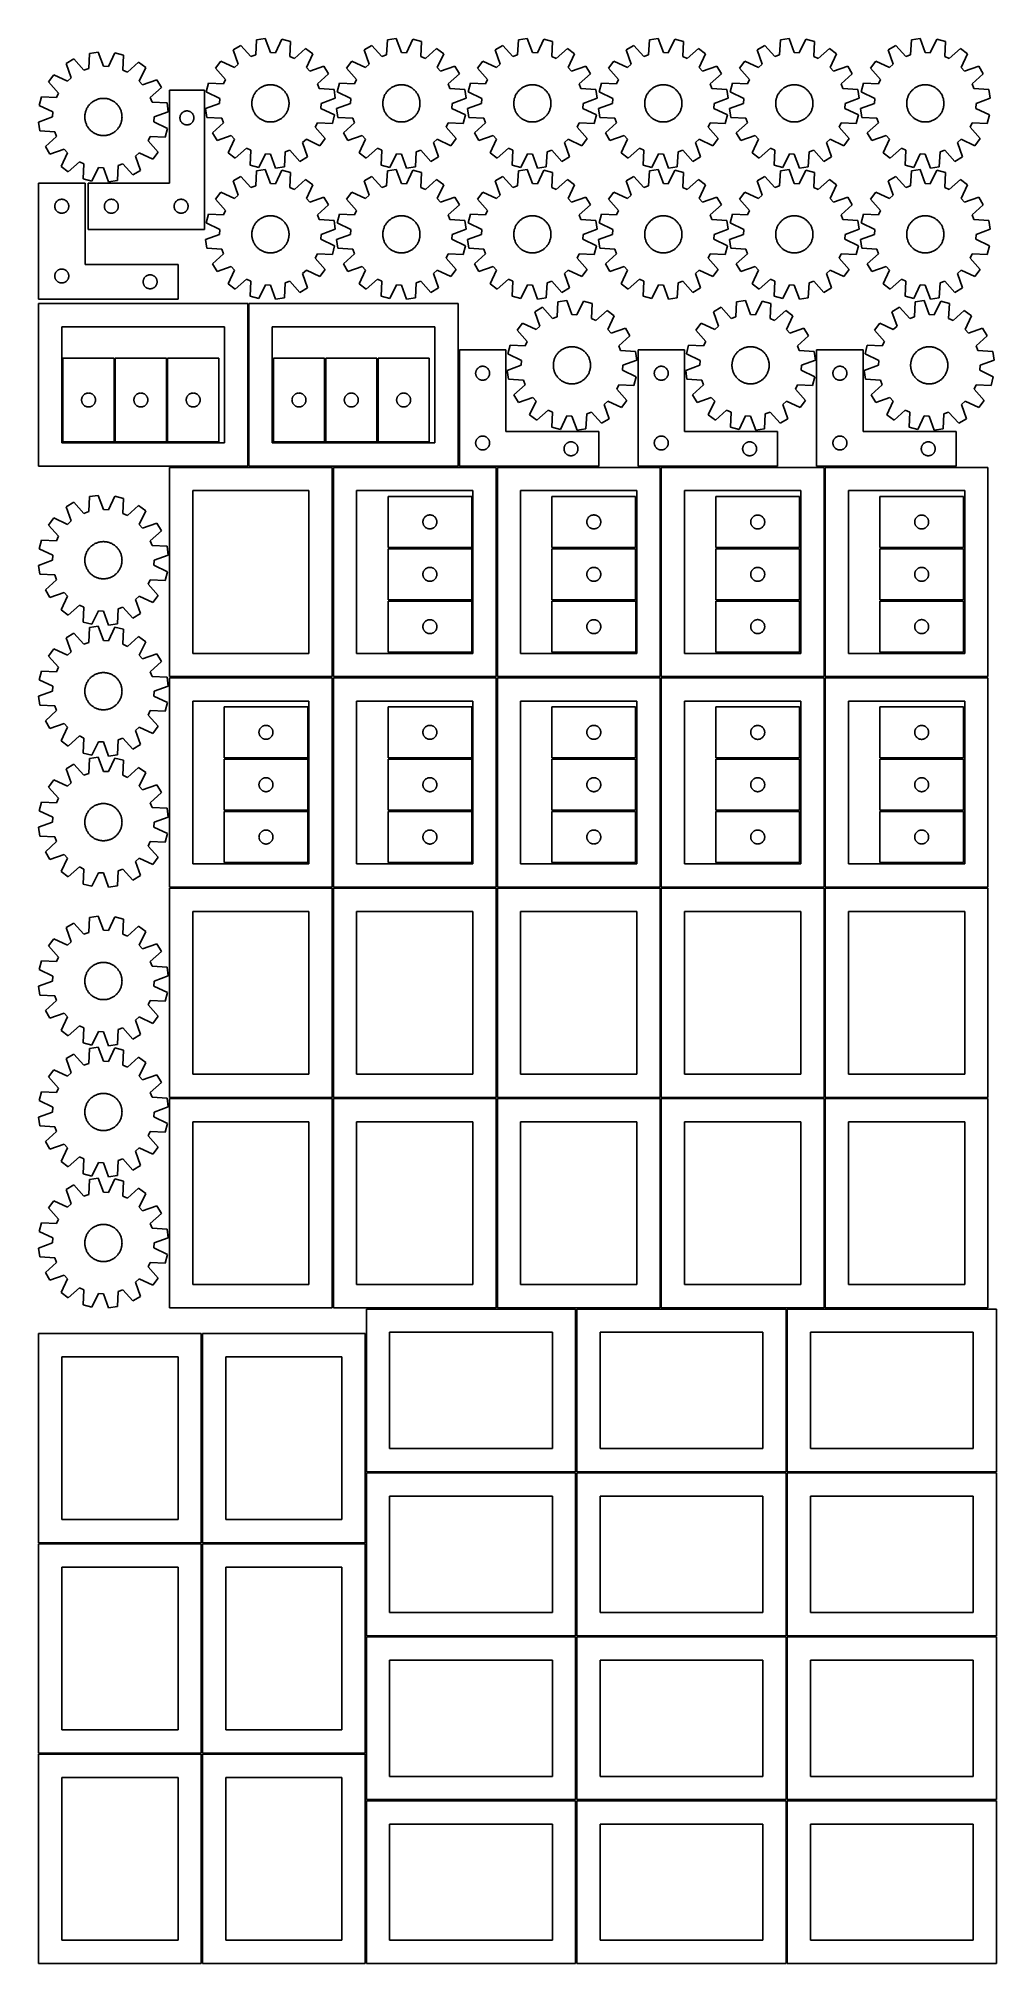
# Model space of a CAD drawing. Header units: millimetres. Extents: x 7 to 1243, y 7 to 2490.
import ezdxf

# ---------------------------------------------------------------- set-up
doc = ezdxf.new("R2010")
doc.units = ezdxf.units.MM
doc.layers.add('COMMON', color=5, linetype='CONTINUOUS', true_color=0x0000ff)
doc.layers.add('CUT', color=7, linetype='CONTINUOUS', true_color=0x000000)

msp = doc.modelspace()

# ---------------------------------------------------------------- linework, layer by layer
at = {"layer": 'COMMON'}
for p, q in [((277.250012, 1938.500054), (277.250012, 2148.500054)), ((548.750018, 1938.500054), (548.750018, 2088.500054)), ((104.806737, 2078.031334), (104.806737, 1970.031334)), ((172.306738, 2078.031334), (172.306738, 1970.031334)), ((376.306743, 2078.031334), (376.306743, 1970.031334)), ((443.806744, 2078.031334), (443.806744, 1970.031334)), ((175.482124, 1937.750048), (276.500011, 1937.750048)), ((278.000012, 1937.750048), (385.482124, 1937.750048)), ((386.98213, 1937.750048), (548.000012, 1937.750048)), ((596.98213, 1937.750054), (549.500018, 1937.750054)), ((729.500018, 1937.750054), (598.482136, 1937.750054)), ((808.482136, 1937.750054), (779.982142, 1937.750054)), ((959.982142, 1937.750054), (809.982142, 1937.750054)), ((1190.464266, 1937.750054), (1021.482148, 1937.750054)), ((386.23213, 1667.000048), (386.23213, 1937.000048)), ((597.732136, 1667.000048), (597.732136, 1937.000048)), ((809.232142, 1667.000048), (809.232142, 1937.000048)), ((1020.732142, 1937.000048), (1020.732142, 1667.000048)), ((880.450862, 1832.80678), (988.450862, 1832.80678)), ((1091.950868, 1832.80678), (1199.950868, 1832.80678)), ((880.450862, 1765.306779), (988.450862, 1765.306779)), ((1091.950868, 1765.306779), (1199.950868, 1765.306779)), ((175.482124, 1666.250042), (385.482124, 1666.250042)), ((386.23213, 1395.500042), (386.23213, 1665.500042)), ((386.98213, 1666.250042), (596.98213, 1666.250042)), ((597.732136, 1395.500042), (597.732136, 1665.500042)), ((598.482136, 1666.250042), (808.482136, 1666.250042)), ((809.232142, 1395.500042), (809.232142, 1665.500042)), ((809.982142, 1666.250042), (1019.982142, 1666.250042)), ((1020.732142, 1665.500042), (1020.732142, 1395.500042)), ((1021.482148, 1666.250042), (1231.482148, 1666.250042)), ((880.450862, 1561.306774), (988.450862, 1561.306774)), ((1091.950868, 1561.306774), (1199.950868, 1561.306774)), ((668.950856, 1493.806773), (776.950856, 1493.806773)), ((880.450862, 1493.806773), (988.450862, 1493.806773)), ((1091.950868, 1493.806773), (1199.950868, 1493.806773)), ((385.482124, 1394.750042), (175.482124, 1394.750042)), ((386.23213, 1124.000036), (386.23213, 1394.000036)), ((596.98213, 1394.750042), (386.98213, 1394.750042)), ((597.732136, 1124.000036), (597.732136, 1394.000036)), ((808.482136, 1394.750042), (598.482136, 1394.750042)), ((809.232142, 1124.000036), (809.232142, 1394.000036)), ((1019.982142, 1394.750042), (809.982142, 1394.750042)), ((1020.732148, 1124.000036), (1020.732148, 1394.000036)), ((1021.482148, 1394.750036), (1231.482148, 1394.750036)), ((175.482124, 1123.25003), (385.482124, 1123.25003)), ((386.23213, 852.50003), (386.23213, 1122.50003)), ((386.98213, 1123.25003), (596.98213, 1123.25003)), ((597.732136, 852.50003), (597.732136, 1122.50003)), ((598.482136, 1123.25003), (808.482136, 1123.25003)), ((809.232142, 852.50003), (809.232142, 1122.50003)), ((809.982142, 1123.25003), (1019.982142, 1123.25003)), ((1020.732148, 852.50003), (1020.732148, 1122.50003)), ((1021.482148, 1123.25003), (1231.482148, 1123.25003)), ((596.98213, 851.75003), (429.500018, 851.75003)), ((699.500018, 851.75003), (598.482136, 851.75003)), ((700.250024, 641.000024), (700.250024, 851.000024)), ((808.482136, 851.75003), (701.000024, 851.75003)), ((971.000024, 851.75003), (809.982142, 851.75003)), ((971.75003, 641.000024), (971.75003, 851.000024)), ((1019.982142, 851.75003), (972.50003, 851.75003)), ((1231.482148, 851.75003), (1021.482148, 851.75003)), ((217.250012, 549.500018), (217.250012, 819.500018)), ((428.750018, 641.000024), (428.750018, 819.500018)), ((428.750018, 549.500018), (428.750018, 639.500018)), ((429.500018, 640.250018), (699.500018, 640.250018)), ((700.250024, 429.500018), (700.250024, 639.500018)), ((701.000024, 640.250018), (971.000024, 640.250018)), ((971.75003, 429.500018), (971.75003, 639.500018)), ((972.50003, 640.250018), (1242.50003, 640.250018)), ((6.500006, 548.750012), (216.500006, 548.750012)), ((217.250012, 278.000012), (217.250012, 548.000012)), ((218.000012, 548.750012), (428.000012, 548.750012)), ((428.750018, 429.500018), (428.750018, 548.000012)), ((428.750018, 278.000012), (428.750018, 428.000012)), ((429.500018, 428.750012), (699.500018, 428.750012)), ((700.250024, 218.000012), (700.250024, 428.000012)), ((701.000024, 428.750012), (971.000024, 428.750012)), ((971.75003, 218.000012), (971.75003, 428.000012)), ((972.50003, 428.750012), (1242.50003, 428.750012)), ((6.500006, 277.250006), (216.500006, 277.250006)), ((217.250012, 6.500006), (217.250012, 276.500006)), ((218.000012, 277.250006), (428.000012, 277.250006)), ((428.750018, 218.000012), (428.750018, 276.500006)), ((428.750018, 6.500006), (428.750018, 216.500006)), ((429.500018, 217.250006), (699.500018, 217.250006)), ((700.250024, 6.500006), (700.250024, 216.500006)), ((701.000024, 217.250006), (971.000024, 217.250006)), ((971.75003, 6.500006), (971.75003, 216.500006)), ((972.50003, 217.250006), (1242.50003, 217.250006))]:
    msp.add_line(p, q, dxfattribs=at)
at = {"layer": 'CUT'}
for p, q in [((287.721217, 2488.753686), (286.703734, 2469.404083)), ((299.132622, 2490.446408), (287.721217, 2488.753686)), ((305.723186, 2472.225352), (299.132622, 2490.446408)), ((320.490074, 2489.397184), (312.145269, 2471.909855)), ((331.680614, 2486.594099), (320.490074, 2489.397184)), ((330.796605, 2467.237939), (331.680614, 2486.594099)), ((456.703335, 2488.753686), (455.685852, 2469.404083)), ((468.11474, 2490.446408), (456.703335, 2488.753686)), ((474.705304, 2472.225352), (468.11474, 2490.446408)), ((489.472192, 2489.397184), (481.127387, 2471.909855)), ((500.662732, 2486.594099), (489.472192, 2489.397184)), ((499.778723, 2467.237939), (500.662732, 2486.594099)), ((625.685453, 2488.753686), (624.66797, 2469.404083)), ((637.096858, 2490.446408), (625.685453, 2488.753686)), ((643.687422, 2472.225352), (637.096858, 2490.446408)), ((658.45431, 2489.397184), (650.109505, 2471.909855)), ((669.64485, 2486.594099), (658.45431, 2489.397184)), ((668.760841, 2467.237939), (669.64485, 2486.594099)), ((794.667571, 2488.753686), (793.650088, 2469.404083)), ((806.078976, 2490.446408), (794.667571, 2488.753686)), ((812.66954, 2472.225352), (806.078976, 2490.446408)), ((827.436428, 2489.397184), (819.091623, 2471.909855)), ((838.626968, 2486.594099), (827.436428, 2489.397184)), ((837.742959, 2467.237939), (838.626968, 2486.594099)), ((963.649689, 2488.753686), (962.632206, 2469.404083)), ((975.061094, 2490.446408), (963.649689, 2488.753686)), ((981.651658, 2472.225352), (975.061094, 2490.446408)), ((996.418546, 2489.397184), (988.073741, 2471.909855)), ((1007.609086, 2486.594099), (996.418546, 2489.397184)), ((1006.725077, 2467.237939), (1007.609086, 2486.594099)), ((1132.631807, 2488.753686), (1131.614324, 2469.404083)), ((1144.043212, 2490.446408), (1132.631807, 2488.753686)), ((1150.633776, 2472.225352), (1144.043212, 2490.446408)), ((1165.400664, 2489.397184), (1157.055859, 2471.909855)), ((1176.591204, 2486.594099), (1165.400664, 2489.397184)), ((1175.707195, 2467.237939), (1176.591204, 2486.594099)), ((52.10586, 2464.067788), (42.210873, 2458.136961)), ((65.167644, 2449.755827), (52.10586, 2464.067788)), ((72.239093, 2471.271574), (71.22161, 2451.921971)), ((83.650498, 2472.964296), (72.239093, 2471.271574)), ((90.241062, 2454.74324), (83.650498, 2472.964296)), ((105.00795, 2471.915072), (96.663145, 2454.427743)), ((116.19849, 2469.111987), (105.00795, 2471.915072)), ((115.314481, 2449.755827), (116.19849, 2469.111987)), ((135.528681, 2459.969488), (121.126976, 2447.006721)), ((144.794698, 2453.097341), (135.528681, 2459.969488)), ((241.849085, 2461.258988), (234.976938, 2451.992971)), ((259.39355, 2453.034988), (241.849085, 2461.258988)), ((267.587984, 2481.5499), (257.692997, 2475.619073)), ((257.692997, 2475.619073), (264.157738, 2457.352997)), ((280.649768, 2467.237939), (267.587984, 2481.5499)), ((286.703734, 2469.404083), (280.649768, 2467.237939)), ((312.145269, 2471.909855), (305.723186, 2472.225352)), ((336.6091, 2464.488833), (330.796605, 2467.237939)), ((351.010805, 2477.4516), (336.6091, 2464.488833)), ((360.276822, 2470.579453), (351.010805, 2477.4516)), ((352.052822, 2453.034988), (360.276822, 2470.579453)), ((410.831203, 2461.258988), (403.959056, 2451.992971)), ((428.375668, 2453.034988), (410.831203, 2461.258988)), ((436.570102, 2481.5499), (426.675115, 2475.619073)), ((426.675115, 2475.619073), (433.139856, 2457.352997)), ((449.631886, 2467.237939), (436.570102, 2481.5499)), ((455.685852, 2469.404083), (449.631886, 2467.237939)), ((481.127387, 2471.909855), (474.705304, 2472.225352)), ((505.591218, 2464.488833), (499.778723, 2467.237939)), ((519.992923, 2477.4516), (505.591218, 2464.488833)), ((529.25894, 2470.579453), (519.992923, 2477.4516)), ((521.03494, 2453.034988), (529.25894, 2470.579453)), ((579.813321, 2461.258988), (572.941174, 2451.992971)), ((597.357786, 2453.034988), (579.813321, 2461.258988)), ((605.55222, 2481.5499), (595.657233, 2475.619073)), ((595.657233, 2475.619073), (602.121974, 2457.352997)), ((618.614004, 2467.237939), (605.55222, 2481.5499)), ((624.66797, 2469.404083), (618.614004, 2467.237939)), ((650.109505, 2471.909855), (643.687422, 2472.225352)), ((674.573336, 2464.488833), (668.760841, 2467.237939)), ((688.975041, 2477.4516), (674.573336, 2464.488833)), ((698.241058, 2470.579453), (688.975041, 2477.4516)), ((690.017058, 2453.034988), (698.241058, 2470.579453)), ((748.795439, 2461.258988), (741.923292, 2451.992971)), ((766.339904, 2453.034988), (748.795439, 2461.258988)), ((774.534338, 2481.5499), (764.639351, 2475.619073)), ((764.639351, 2475.619073), (771.104092, 2457.352997)), ((787.596122, 2467.237939), (774.534338, 2481.5499)), ((793.650088, 2469.404083), (787.596122, 2467.237939)), ((819.091623, 2471.909855), (812.66954, 2472.225352)), ((843.555454, 2464.488833), (837.742959, 2467.237939)), ((857.957159, 2477.4516), (843.555454, 2464.488833)), ((867.223176, 2470.579453), (857.957159, 2477.4516)), ((858.999176, 2453.034988), (867.223176, 2470.579453)), ((917.777557, 2461.258988), (910.90541, 2451.992971)), ((935.322022, 2453.034988), (917.777557, 2461.258988)), ((943.516456, 2481.5499), (933.621469, 2475.619073)), ((933.621469, 2475.619073), (940.08621, 2457.352997)), ((956.57824, 2467.237939), (943.516456, 2481.5499)), ((962.632206, 2469.404083), (956.57824, 2467.237939)), ((988.073741, 2471.909855), (981.651658, 2472.225352)), ((1012.537572, 2464.488833), (1006.725077, 2467.237939)), ((1026.939277, 2477.4516), (1012.537572, 2464.488833)), ((1036.205294, 2470.579453), (1026.939277, 2477.4516)), ((1027.981294, 2453.034988), (1036.205294, 2470.579453)), ((1086.759675, 2461.258988), (1079.887528, 2451.992971)), ((1104.30414, 2453.034988), (1086.759675, 2461.258988)), ((1112.498574, 2481.5499), (1102.603587, 2475.619073)), ((1102.603587, 2475.619073), (1109.068328, 2457.352997)), ((1125.560358, 2467.237939), (1112.498574, 2481.5499)), ((1131.614324, 2469.404083), (1125.560358, 2467.237939)), ((1157.055859, 2471.909855), (1150.633776, 2472.225352)), ((1181.51969, 2464.488833), (1175.707195, 2467.237939)), ((1195.921395, 2477.4516), (1181.51969, 2464.488833)), ((1205.187412, 2470.579453), (1195.921395, 2477.4516)), ((1196.963412, 2453.034988), (1205.187412, 2470.579453)), ((26.366961, 2443.776876), (19.494814, 2434.510859)), ((19.494814, 2434.510859), (32.457581, 2420.109154)), ((43.911426, 2435.552876), (26.366961, 2443.776876)), ((42.210873, 2458.136961), (48.675614, 2439.870885)), ((48.675614, 2439.870885), (43.911426, 2435.552876)), ((71.22161, 2451.921971), (65.167644, 2449.755827)), ((96.663145, 2454.427743), (90.241062, 2454.74324)), ((121.126976, 2447.006721), (115.314481, 2449.755827)), ((136.570698, 2435.552876), (144.794698, 2453.097341)), ((140.888707, 2430.788688), (136.570698, 2435.552876)), ((159.154783, 2437.253429), (140.888707, 2430.788688)), ((165.08561, 2427.358442), (159.154783, 2437.253429)), ((234.976938, 2451.992971), (247.939705, 2437.591266)), ((247.939705, 2437.591266), (245.190599, 2431.778771)), ((264.157738, 2457.352997), (259.39355, 2453.034988)), ((356.370831, 2448.2708), (352.052822, 2453.034988)), ((374.636907, 2454.735541), (356.370831, 2448.2708)), ((366.255773, 2431.778771), (380.567734, 2444.840554)), ((380.567734, 2444.840554), (374.636907, 2454.735541)), ((403.959056, 2451.992971), (416.921823, 2437.591266)), ((416.921823, 2437.591266), (414.172717, 2431.778771)), ((433.139856, 2457.352997), (428.375668, 2453.034988)), ((525.352949, 2448.2708), (521.03494, 2453.034988)), ((543.619025, 2454.735541), (525.352949, 2448.2708)), ((535.237891, 2431.778771), (549.549852, 2444.840554)), ((549.549852, 2444.840554), (543.619025, 2454.735541)), ((572.941174, 2451.992971), (585.903941, 2437.591266)), ((585.903941, 2437.591266), (583.154835, 2431.778771)), ((602.121974, 2457.352997), (597.357786, 2453.034988)), ((694.335067, 2448.2708), (690.017058, 2453.034988)), ((712.601143, 2454.735541), (694.335067, 2448.2708)), ((704.220009, 2431.778771), (718.53197, 2444.840554)), ((718.53197, 2444.840554), (712.601143, 2454.735541)), ((741.923292, 2451.992971), (754.886059, 2437.591266)), ((754.886059, 2437.591266), (752.136953, 2431.778771)), ((771.104092, 2457.352997), (766.339904, 2453.034988)), ((863.317185, 2448.2708), (858.999176, 2453.034988)), ((881.583261, 2454.735541), (863.317185, 2448.2708)), ((873.202127, 2431.778771), (887.514088, 2444.840554)), ((887.514088, 2444.840554), (881.583261, 2454.735541)), ((910.90541, 2451.992971), (923.868177, 2437.591266)), ((923.868177, 2437.591266), (921.119071, 2431.778771)), ((940.08621, 2457.352997), (935.322022, 2453.034988)), ((1032.299303, 2448.2708), (1027.981294, 2453.034988)), ((1050.565379, 2454.735541), (1032.299303, 2448.2708)), ((1042.184245, 2431.778771), (1056.496206, 2444.840554)), ((1056.496206, 2444.840554), (1050.565379, 2454.735541)), ((1079.887528, 2451.992971), (1092.850295, 2437.591266)), ((1092.850295, 2437.591266), (1090.101189, 2431.778771)), ((1109.068328, 2457.352997), (1104.30414, 2453.034988)), ((1201.281421, 2448.2708), (1196.963412, 2453.034988)), ((1219.547497, 2454.735541), (1201.281421, 2448.2708)), ((1211.166363, 2431.778771), (1225.478324, 2444.840554)), ((1225.478324, 2444.840554), (1219.547497, 2454.735541)), ((10.352315, 2415.180668), (7.54923, 2403.990128)), ((29.708475, 2414.296659), (10.352315, 2415.180668)), ((32.457581, 2420.109154), (29.708475, 2414.296659)), ((76.856534, 2409.144445), (77.68023, 2409.673803)), ((77.68023, 2409.673803), (78.524833, 2410.169122)), ((78.524833, 2410.169122), (79.388936, 2410.629579)), ((79.388936, 2410.629579), (80.271102, 2411.054408)), ((80.271102, 2411.054408), (81.169861, 2411.442901)), ((81.169861, 2411.442901), (82.083719, 2411.794411)), ((82.083719, 2411.794411), (83.011153, 2412.108354)), ((83.011153, 2412.108354), (83.950622, 2412.384206)), ((83.950622, 2412.384206), (84.90056, 2412.62151)), ((84.90056, 2412.62151), (85.859386, 2412.819869)), ((85.859386, 2412.819869), (86.825506, 2412.978955)), ((86.825506, 2412.978955), (87.79731, 2413.098501)), ((87.79731, 2413.098501), (88.773182, 2413.178309)), ((88.773182, 2413.178309), (89.751497, 2413.218246)), ((89.751497, 2413.218246), (90.730627, 2413.218246)), ((90.730627, 2413.218246), (91.708942, 2413.178309)), ((91.708942, 2413.178309), (92.684814, 2413.098501)), ((92.684814, 2413.098501), (93.656618, 2412.978955)), ((93.656618, 2412.978955), (94.622738, 2412.819869)), ((94.622738, 2412.819869), (95.581564, 2412.62151)), ((95.581564, 2412.62151), (96.531502, 2412.384206)), ((96.531502, 2412.384206), (97.470971, 2412.108354)), ((97.470971, 2412.108354), (98.398405, 2411.794411)), ((98.398405, 2411.794411), (99.312263, 2411.442901)), ((99.312263, 2411.442901), (100.211022, 2411.054408)), ((100.211022, 2411.054408), (101.093188, 2410.629579)), ((101.093188, 2410.629579), (101.957291, 2410.169122)), ((101.957291, 2410.169122), (102.801894, 2409.673803)), ((102.801894, 2409.673803), (103.62559, 2409.144445)), ((150.773649, 2414.296659), (165.08561, 2427.358442)), ((152.939793, 2408.242692), (150.773649, 2414.296659)), ((220.482124, 2423.982178), (175.482124, 2423.982178)), ((175.482124, 2423.982178), (175.482124, 2303.982178)), ((220.482124, 2243.982178), (220.482124, 2423.982178)), ((225.834439, 2432.66278), (223.031354, 2421.47224)), ((223.031354, 2421.47224), (240.518683, 2413.127435)), ((245.190599, 2431.778771), (225.834439, 2432.66278)), ((240.518683, 2413.127435), (240.203186, 2406.705352)), ((281.803044, 2408.661575), (281.902742, 2409.635616)), ((281.902742, 2409.635616), (282.042087, 2410.604779)), ((282.042087, 2410.604779), (282.220846, 2411.567453)), ((282.220846, 2411.567453), (282.438723, 2412.522034)), ((282.438723, 2412.522034), (282.695355, 2413.466933)), ((282.695355, 2413.466933), (282.990314, 2414.400579)), ((282.990314, 2414.400579), (283.32311, 2415.321417)), ((283.32311, 2415.321417), (283.693188, 2416.227914)), ((283.693188, 2416.227914), (284.099933, 2417.118562)), ((284.099933, 2417.118562), (284.542668, 2417.991878)), ((284.542668, 2417.991878), (285.020656, 2418.846409)), ((285.020656, 2418.846409), (285.533101, 2419.680732)), ((285.533101, 2419.680732), (286.079151, 2420.493459)), ((286.079151, 2420.493459), (286.657896, 2421.283236)), ((286.657896, 2421.283236), (287.268373, 2422.048751)), ((287.268373, 2422.048751), (287.909567, 2422.788728)), ((287.909567, 2422.788728), (288.58041, 2423.501936)), ((288.58041, 2423.501936), (289.279785, 2424.187187)), ((289.279785, 2424.187187), (290.006528, 2424.843342)), ((290.006528, 2424.843342), (290.759431, 2425.469308)), ((290.759431, 2425.469308), (291.537239, 2426.064043)), ((291.537239, 2426.064043), (292.338658, 2426.626557)), ((292.338658, 2426.626557), (293.162354, 2427.155915)), ((293.162354, 2427.155915), (294.006957, 2427.651234)), ((294.006957, 2427.651234), (294.87106, 2428.111691)), ((294.87106, 2428.111691), (295.753226, 2428.53652)), ((295.753226, 2428.53652), (296.651985, 2428.925013)), ((296.651985, 2428.925013), (297.565843, 2429.276523)), ((297.565843, 2429.276523), (298.493277, 2429.590466)), ((298.493277, 2429.590466), (299.432746, 2429.866318)), ((299.432746, 2429.866318), (300.382684, 2430.103622)), ((300.382684, 2430.103622), (301.34151, 2430.301981)), ((301.34151, 2430.301981), (302.30763, 2430.461067)), ((302.30763, 2430.461067), (303.279434, 2430.580613)), ((303.279434, 2430.580613), (304.255306, 2430.660421)), ((304.255306, 2430.660421), (305.233621, 2430.700358)), ((305.233621, 2430.700358), (306.212751, 2430.700358)), ((306.212751, 2430.700358), (307.191066, 2430.660421)), ((307.191066, 2430.660421), (308.166938, 2430.580613)), ((308.166938, 2430.580613), (309.138742, 2430.461067)), ((309.138742, 2430.461067), (310.104862, 2430.301981)), ((310.104862, 2430.301981), (311.063688, 2430.103622)), ((311.063688, 2430.103622), (312.013626, 2429.866318)), ((312.013626, 2429.866318), (312.953095, 2429.590466)), ((312.953095, 2429.590466), (313.880529, 2429.276523)), ((313.880529, 2429.276523), (314.794387, 2428.925013)), ((314.794387, 2428.925013), (315.693146, 2428.53652)), ((315.693146, 2428.53652), (316.575312, 2428.111691)), ((316.575312, 2428.111691), (317.439415, 2427.651234)), ((317.439415, 2427.651234), (318.284018, 2427.155915)), ((318.284018, 2427.155915), (319.107714, 2426.626557)), ((319.107714, 2426.626557), (319.909133, 2426.064043)), ((319.909133, 2426.064043), (320.686941, 2425.469308)), ((320.686941, 2425.469308), (321.439844, 2424.843342)), ((321.439844, 2424.843342), (322.166587, 2424.187187)), ((322.166587, 2424.187187), (322.865962, 2423.501936)), ((322.865962, 2423.501936), (323.536805, 2422.788728)), ((323.536805, 2422.788728), (324.177999, 2422.048751)), ((324.177999, 2422.048751), (324.788476, 2421.283236)), ((324.788476, 2421.283236), (325.367221, 2420.493459)), ((325.367221, 2420.493459), (325.913271, 2419.680732)), ((325.913271, 2419.680732), (326.425716, 2418.846409)), ((326.425716, 2418.846409), (326.903704, 2417.991878)), ((326.903704, 2417.991878), (327.346439, 2417.118562)), ((327.346439, 2417.118562), (327.753184, 2416.227914)), ((327.753184, 2416.227914), (328.123263, 2415.321417)), ((328.123263, 2415.321417), (328.456058, 2414.400579)), ((328.456058, 2414.400579), (328.751017, 2413.466933)), ((328.751017, 2413.466933), (329.007649, 2412.522034)), ((329.007649, 2412.522034), (329.225526, 2411.567453)), ((329.225526, 2411.567453), (329.404285, 2410.604779)), ((329.404285, 2410.604779), (329.54363, 2409.635616)), ((329.54363, 2409.635616), (329.643328, 2408.661575)), ((368.421917, 2425.724804), (366.255773, 2431.778771)), ((387.77152, 2424.707321), (368.421917, 2425.724804)), ((371.243186, 2406.705352), (389.464242, 2413.295916)), ((389.464242, 2413.295916), (387.77152, 2424.707321)), ((394.816557, 2432.66278), (392.013472, 2421.47224)), ((392.013472, 2421.47224), (409.500801, 2413.127435)), ((414.172717, 2431.778771), (394.816557, 2432.66278)), ((409.500801, 2413.127435), (409.185304, 2406.705352)), ((450.785162, 2408.661575), (450.88486, 2409.635616)), ((450.88486, 2409.635616), (451.024205, 2410.604779)), ((451.024205, 2410.604779), (451.202964, 2411.567453)), ((451.202964, 2411.567453), (451.420841, 2412.522034)), ((451.420841, 2412.522034), (451.677473, 2413.466933)), ((451.677473, 2413.466933), (451.972432, 2414.400579)), ((451.972432, 2414.400579), (452.305228, 2415.321417)), ((452.305228, 2415.321417), (452.675306, 2416.227914)), ((452.675306, 2416.227914), (453.082051, 2417.118562)), ((453.082051, 2417.118562), (453.524786, 2417.991878)), ((453.524786, 2417.991878), (454.002774, 2418.846409)), ((454.002774, 2418.846409), (454.515219, 2419.680732)), ((454.515219, 2419.680732), (455.061269, 2420.493459)), ((455.061269, 2420.493459), (455.640014, 2421.283236)), ((455.640014, 2421.283236), (456.250491, 2422.048751)), ((456.250491, 2422.048751), (456.891685, 2422.788728)), ((456.891685, 2422.788728), (457.562528, 2423.501936)), ((457.562528, 2423.501936), (458.261903, 2424.187187)), ((458.261903, 2424.187187), (458.988646, 2424.843342)), ((458.988646, 2424.843342), (459.741549, 2425.469308)), ((459.741549, 2425.469308), (460.519357, 2426.064043)), ((460.519357, 2426.064043), (461.320776, 2426.626557)), ((461.320776, 2426.626557), (462.144472, 2427.155915)), ((462.144472, 2427.155915), (462.989075, 2427.651234)), ((462.989075, 2427.651234), (463.853178, 2428.111691)), ((463.853178, 2428.111691), (464.735344, 2428.53652)), ((464.735344, 2428.53652), (465.634103, 2428.925013)), ((465.634103, 2428.925013), (466.547961, 2429.276523)), ((466.547961, 2429.276523), (467.475395, 2429.590466)), ((467.475395, 2429.590466), (468.414864, 2429.866318)), ((468.414864, 2429.866318), (469.364802, 2430.103622)), ((469.364802, 2430.103622), (470.323628, 2430.301981)), ((470.323628, 2430.301981), (471.289748, 2430.461067)), ((471.289748, 2430.461067), (472.261552, 2430.580613)), ((472.261552, 2430.580613), (473.237424, 2430.660421)), ((473.237424, 2430.660421), (474.215739, 2430.700358)), ((474.215739, 2430.700358), (475.194869, 2430.700358)), ((475.194869, 2430.700358), (476.173184, 2430.660421)), ((476.173184, 2430.660421), (477.149056, 2430.580613)), ((477.149056, 2430.580613), (478.12086, 2430.461067)), ((478.12086, 2430.461067), (479.08698, 2430.301981)), ((479.08698, 2430.301981), (480.045806, 2430.103622)), ((480.045806, 2430.103622), (480.995744, 2429.866318)), ((480.995744, 2429.866318), (481.935213, 2429.590466)), ((481.935213, 2429.590466), (482.862647, 2429.276523)), ((482.862647, 2429.276523), (483.776505, 2428.925013)), ((483.776505, 2428.925013), (484.675264, 2428.53652)), ((484.675264, 2428.53652), (485.55743, 2428.111691)), ((485.55743, 2428.111691), (486.421533, 2427.651234)), ((486.421533, 2427.651234), (487.266136, 2427.155915)), ((487.266136, 2427.155915), (488.089832, 2426.626557)), ((488.089832, 2426.626557), (488.891251, 2426.064043)), ((488.891251, 2426.064043), (489.669059, 2425.469308)), ((489.669059, 2425.469308), (490.421962, 2424.843342)), ((490.421962, 2424.843342), (491.148705, 2424.187187)), ((491.148705, 2424.187187), (491.84808, 2423.501936)), ((491.84808, 2423.501936), (492.518923, 2422.788728)), ((492.518923, 2422.788728), (493.160117, 2422.048751)), ((493.160117, 2422.048751), (493.770594, 2421.283236)), ((493.770594, 2421.283236), (494.349339, 2420.493459)), ((494.349339, 2420.493459), (494.895389, 2419.680732)), ((494.895389, 2419.680732), (495.407834, 2418.846409)), ((495.407834, 2418.846409), (495.885822, 2417.991878)), ((495.885822, 2417.991878), (496.328557, 2417.118562)), ((496.328557, 2417.118562), (496.735302, 2416.227914)), ((496.735302, 2416.227914), (497.105381, 2415.321417)), ((497.105381, 2415.321417), (497.438176, 2414.400579)), ((497.438176, 2414.400579), (497.733135, 2413.466933)), ((497.733135, 2413.466933), (497.989767, 2412.522034)), ((497.989767, 2412.522034), (498.207644, 2411.567453)), ((498.207644, 2411.567453), (498.386403, 2410.604779)), ((498.386403, 2410.604779), (498.525748, 2409.635616)), ((498.525748, 2409.635616), (498.625446, 2408.661575)), ((537.404035, 2425.724804), (535.237891, 2431.778771)), ((556.753638, 2424.707321), (537.404035, 2425.724804)), ((540.225304, 2406.705352), (558.44636, 2413.295916)), ((558.44636, 2413.295916), (556.753638, 2424.707321)), ((563.798675, 2432.66278), (560.99559, 2421.47224)), ((560.99559, 2421.47224), (578.482919, 2413.127435)), ((583.154835, 2431.778771), (563.798675, 2432.66278)), ((578.482919, 2413.127435), (578.167422, 2406.705352)), ((619.76728, 2408.661575), (619.866978, 2409.635616)), ((619.866978, 2409.635616), (620.006323, 2410.604779)), ((620.006323, 2410.604779), (620.185082, 2411.567453)), ((620.185082, 2411.567453), (620.402959, 2412.522034)), ((620.402959, 2412.522034), (620.659591, 2413.466933)), ((620.659591, 2413.466933), (620.95455, 2414.400579)), ((620.95455, 2414.400579), (621.287346, 2415.321417)), ((621.287346, 2415.321417), (621.657424, 2416.227914)), ((621.657424, 2416.227914), (622.064169, 2417.118562)), ((622.064169, 2417.118562), (622.506904, 2417.991878)), ((622.506904, 2417.991878), (622.984892, 2418.846409)), ((622.984892, 2418.846409), (623.497337, 2419.680732)), ((623.497337, 2419.680732), (624.043387, 2420.493459)), ((624.043387, 2420.493459), (624.622132, 2421.283236)), ((624.622132, 2421.283236), (625.232609, 2422.048751)), ((625.232609, 2422.048751), (625.873803, 2422.788728)), ((625.873803, 2422.788728), (626.544646, 2423.501936)), ((626.544646, 2423.501936), (627.244021, 2424.187187)), ((627.244021, 2424.187187), (627.970764, 2424.843342)), ((627.970764, 2424.843342), (628.723667, 2425.469308)), ((628.723667, 2425.469308), (629.501475, 2426.064043)), ((629.501475, 2426.064043), (630.302894, 2426.626557)), ((630.302894, 2426.626557), (631.12659, 2427.155915)), ((631.12659, 2427.155915), (631.971193, 2427.651234)), ((631.971193, 2427.651234), (632.835296, 2428.111691)), ((632.835296, 2428.111691), (633.717462, 2428.53652)), ((633.717462, 2428.53652), (634.616221, 2428.925013)), ((634.616221, 2428.925013), (635.530079, 2429.276523)), ((635.530079, 2429.276523), (636.457513, 2429.590466)), ((636.457513, 2429.590466), (637.396982, 2429.866318)), ((637.396982, 2429.866318), (638.34692, 2430.103622)), ((638.34692, 2430.103622), (639.305746, 2430.301981)), ((639.305746, 2430.301981), (640.271866, 2430.461067)), ((640.271866, 2430.461067), (641.24367, 2430.580613)), ((641.24367, 2430.580613), (642.219542, 2430.660421)), ((642.219542, 2430.660421), (643.197857, 2430.700358)), ((643.197857, 2430.700358), (644.176987, 2430.700358)), ((644.176987, 2430.700358), (645.155302, 2430.660421)), ((645.155302, 2430.660421), (646.131174, 2430.580613)), ((646.131174, 2430.580613), (647.102978, 2430.461067)), ((647.102978, 2430.461067), (648.069098, 2430.301981)), ((648.069098, 2430.301981), (649.027924, 2430.103622)), ((649.027924, 2430.103622), (649.977862, 2429.866318)), ((649.977862, 2429.866318), (650.917331, 2429.590466)), ((650.917331, 2429.590466), (651.844765, 2429.276523)), ((651.844765, 2429.276523), (652.758623, 2428.925013)), ((652.758623, 2428.925013), (653.657382, 2428.53652)), ((653.657382, 2428.53652), (654.539548, 2428.111691)), ((654.539548, 2428.111691), (655.403651, 2427.651234)), ((655.403651, 2427.651234), (656.248254, 2427.155915)), ((656.248254, 2427.155915), (657.07195, 2426.626557)), ((657.07195, 2426.626557), (657.873369, 2426.064043)), ((657.873369, 2426.064043), (658.651177, 2425.469308)), ((658.651177, 2425.469308), (659.40408, 2424.843342)), ((659.40408, 2424.843342), (660.130823, 2424.187187)), ((660.130823, 2424.187187), (660.830198, 2423.501936)), ((660.830198, 2423.501936), (661.501041, 2422.788728)), ((661.501041, 2422.788728), (662.142235, 2422.048751)), ((662.142235, 2422.048751), (662.752712, 2421.283236)), ((662.752712, 2421.283236), (663.331457, 2420.493459)), ((663.331457, 2420.493459), (663.877507, 2419.680732)), ((663.877507, 2419.680732), (664.389952, 2418.846409)), ((664.389952, 2418.846409), (664.86794, 2417.991878)), ((664.86794, 2417.991878), (665.310675, 2417.118562)), ((665.310675, 2417.118562), (665.71742, 2416.227914)), ((665.71742, 2416.227914), (666.087499, 2415.321417)), ((666.087499, 2415.321417), (666.420294, 2414.400579)), ((666.420294, 2414.400579), (666.715253, 2413.466933)), ((666.715253, 2413.466933), (666.971885, 2412.522034)), ((666.971885, 2412.522034), (667.189762, 2411.567453)), ((667.189762, 2411.567453), (667.368521, 2410.604779)), ((667.368521, 2410.604779), (667.507866, 2409.635616)), ((667.507866, 2409.635616), (667.607564, 2408.661575)), ((706.386153, 2425.724804), (704.220009, 2431.778771)), ((725.735756, 2424.707321), (706.386153, 2425.724804)), ((709.207422, 2406.705352), (727.428478, 2413.295916)), ((727.428478, 2413.295916), (725.735756, 2424.707321)), ((732.780793, 2432.66278), (729.977708, 2421.47224)), ((729.977708, 2421.47224), (747.465037, 2413.127435)), ((752.136953, 2431.778771), (732.780793, 2432.66278)), ((747.465037, 2413.127435), (747.14954, 2406.705352)), ((788.749398, 2408.661575), (788.849096, 2409.635616)), ((788.849096, 2409.635616), (788.988441, 2410.604779)), ((788.988441, 2410.604779), (789.1672, 2411.567453)), ((789.1672, 2411.567453), (789.385077, 2412.522034)), ((789.385077, 2412.522034), (789.641709, 2413.466933)), ((789.641709, 2413.466933), (789.936668, 2414.400579)), ((789.936668, 2414.400579), (790.269464, 2415.321417)), ((790.269464, 2415.321417), (790.639542, 2416.227914)), ((790.639542, 2416.227914), (791.046287, 2417.118562)), ((791.046287, 2417.118562), (791.489022, 2417.991878)), ((791.489022, 2417.991878), (791.96701, 2418.846409)), ((791.96701, 2418.846409), (792.479455, 2419.680732)), ((792.479455, 2419.680732), (793.025505, 2420.493459)), ((793.025505, 2420.493459), (793.60425, 2421.283236)), ((793.60425, 2421.283236), (794.214727, 2422.048751)), ((794.214727, 2422.048751), (794.855921, 2422.788728)), ((794.855921, 2422.788728), (795.526764, 2423.501936)), ((795.526764, 2423.501936), (796.226139, 2424.187187)), ((796.226139, 2424.187187), (796.952882, 2424.843342)), ((796.952882, 2424.843342), (797.705785, 2425.469308)), ((797.705785, 2425.469308), (798.483593, 2426.064043)), ((798.483593, 2426.064043), (799.285012, 2426.626557)), ((799.285012, 2426.626557), (800.108708, 2427.155915)), ((800.108708, 2427.155915), (800.953311, 2427.651234)), ((800.953311, 2427.651234), (801.817414, 2428.111691)), ((801.817414, 2428.111691), (802.69958, 2428.53652)), ((802.69958, 2428.53652), (803.598339, 2428.925013)), ((803.598339, 2428.925013), (804.512197, 2429.276523)), ((804.512197, 2429.276523), (805.439631, 2429.590466)), ((805.439631, 2429.590466), (806.3791, 2429.866318)), ((806.3791, 2429.866318), (807.329038, 2430.103622)), ((807.329038, 2430.103622), (808.287864, 2430.301981)), ((808.287864, 2430.301981), (809.253984, 2430.461067)), ((809.253984, 2430.461067), (810.225788, 2430.580613)), ((810.225788, 2430.580613), (811.20166, 2430.660421)), ((811.20166, 2430.660421), (812.179975, 2430.700358)), ((812.179975, 2430.700358), (813.159105, 2430.700358)), ((813.159105, 2430.700358), (814.13742, 2430.660421)), ((814.13742, 2430.660421), (815.113292, 2430.580613)), ((815.113292, 2430.580613), (816.085096, 2430.461067)), ((816.085096, 2430.461067), (817.051216, 2430.301981)), ((817.051216, 2430.301981), (818.010042, 2430.103622)), ((818.010042, 2430.103622), (818.95998, 2429.866318)), ((818.95998, 2429.866318), (819.899449, 2429.590466)), ((819.899449, 2429.590466), (820.826883, 2429.276523)), ((820.826883, 2429.276523), (821.740741, 2428.925013)), ((821.740741, 2428.925013), (822.6395, 2428.53652)), ((822.6395, 2428.53652), (823.521666, 2428.111691)), ((823.521666, 2428.111691), (824.385769, 2427.651234)), ((824.385769, 2427.651234), (825.230372, 2427.155915)), ((825.230372, 2427.155915), (826.054068, 2426.626557)), ((826.054068, 2426.626557), (826.855487, 2426.064043)), ((826.855487, 2426.064043), (827.633295, 2425.469308)), ((827.633295, 2425.469308), (828.386198, 2424.843342)), ((828.386198, 2424.843342), (829.112941, 2424.187187)), ((829.112941, 2424.187187), (829.812316, 2423.501936)), ((829.812316, 2423.501936), (830.483159, 2422.788728)), ((830.483159, 2422.788728), (831.124353, 2422.048751)), ((831.124353, 2422.048751), (831.73483, 2421.283236)), ((831.73483, 2421.283236), (832.313575, 2420.493459)), ((832.313575, 2420.493459), (832.859625, 2419.680732)), ((832.859625, 2419.680732), (833.37207, 2418.846409)), ((833.37207, 2418.846409), (833.850058, 2417.991878)), ((833.850058, 2417.991878), (834.292793, 2417.118562)), ((834.292793, 2417.118562), (834.699538, 2416.227914)), ((834.699538, 2416.227914), (835.069617, 2415.321417)), ((835.069617, 2415.321417), (835.402412, 2414.400579)), ((835.402412, 2414.400579), (835.697371, 2413.466933)), ((835.697371, 2413.466933), (835.954003, 2412.522034)), ((835.954003, 2412.522034), (836.17188, 2411.567453)), ((836.17188, 2411.567453), (836.350639, 2410.604779)), ((836.350639, 2410.604779), (836.489984, 2409.635616)), ((836.489984, 2409.635616), (836.589682, 2408.661575)), ((875.368271, 2425.724804), (873.202127, 2431.778771)), ((894.717874, 2424.707321), (875.368271, 2425.724804)), ((878.18954, 2406.705352), (896.410596, 2413.295916)), ((896.410596, 2413.295916), (894.717874, 2424.707321)), ((901.762911, 2432.66278), (898.959826, 2421.47224)), ((898.959826, 2421.47224), (916.447155, 2413.127435)), ((921.119071, 2431.778771), (901.762911, 2432.66278)), ((916.447155, 2413.127435), (916.131658, 2406.705352)), ((957.731516, 2408.661575), (957.831214, 2409.635616)), ((957.831214, 2409.635616), (957.970559, 2410.604779)), ((957.970559, 2410.604779), (958.149318, 2411.567453)), ((958.149318, 2411.567453), (958.367195, 2412.522034)), ((958.367195, 2412.522034), (958.623827, 2413.466933)), ((958.623827, 2413.466933), (958.918786, 2414.400579)), ((958.918786, 2414.400579), (959.251582, 2415.321417)), ((959.251582, 2415.321417), (959.62166, 2416.227914)), ((959.62166, 2416.227914), (960.028405, 2417.118562)), ((960.028405, 2417.118562), (960.47114, 2417.991878)), ((960.47114, 2417.991878), (960.949128, 2418.846409)), ((960.949128, 2418.846409), (961.461573, 2419.680732)), ((961.461573, 2419.680732), (962.007623, 2420.493459)), ((962.007623, 2420.493459), (962.586368, 2421.283236)), ((962.586368, 2421.283236), (963.196845, 2422.048751)), ((963.196845, 2422.048751), (963.838039, 2422.788728)), ((963.838039, 2422.788728), (964.508882, 2423.501936)), ((964.508882, 2423.501936), (965.208257, 2424.187187)), ((965.208257, 2424.187187), (965.935, 2424.843342)), ((965.935, 2424.843342), (966.687903, 2425.469308)), ((966.687903, 2425.469308), (967.465711, 2426.064043)), ((967.465711, 2426.064043), (968.26713, 2426.626557)), ((968.26713, 2426.626557), (969.090826, 2427.155915)), ((969.090826, 2427.155915), (969.935429, 2427.651234)), ((969.935429, 2427.651234), (970.799532, 2428.111691)), ((970.799532, 2428.111691), (971.681698, 2428.53652)), ((971.681698, 2428.53652), (972.580457, 2428.925013)), ((972.580457, 2428.925013), (973.494315, 2429.276523)), ((973.494315, 2429.276523), (974.421749, 2429.590466)), ((974.421749, 2429.590466), (975.361218, 2429.866318)), ((975.361218, 2429.866318), (976.311156, 2430.103622)), ((976.311156, 2430.103622), (977.269982, 2430.301981)), ((977.269982, 2430.301981), (978.236102, 2430.461067)), ((978.236102, 2430.461067), (979.207906, 2430.580613)), ((979.207906, 2430.580613), (980.183778, 2430.660421)), ((980.183778, 2430.660421), (981.162093, 2430.700358)), ((981.162093, 2430.700358), (982.141223, 2430.700358)), ((982.141223, 2430.700358), (983.119538, 2430.660421)), ((983.119538, 2430.660421), (984.09541, 2430.580613)), ((984.09541, 2430.580613), (985.067214, 2430.461067)), ((985.067214, 2430.461067), (986.033334, 2430.301981)), ((986.033334, 2430.301981), (986.99216, 2430.103622)), ((986.99216, 2430.103622), (987.942098, 2429.866318)), ((987.942098, 2429.866318), (988.881567, 2429.590466)), ((988.881567, 2429.590466), (989.809001, 2429.276523)), ((989.809001, 2429.276523), (990.722859, 2428.925013)), ((990.722859, 2428.925013), (991.621618, 2428.53652)), ((991.621618, 2428.53652), (992.503784, 2428.111691)), ((992.503784, 2428.111691), (993.367887, 2427.651234)), ((993.367887, 2427.651234), (994.21249, 2427.155915)), ((994.21249, 2427.155915), (995.036186, 2426.626557)), ((995.036186, 2426.626557), (995.837605, 2426.064043)), ((995.837605, 2426.064043), (996.615413, 2425.469308)), ((996.615413, 2425.469308), (997.368316, 2424.843342)), ((997.368316, 2424.843342), (998.095059, 2424.187187)), ((998.095059, 2424.187187), (998.794434, 2423.501936)), ((998.794434, 2423.501936), (999.465277, 2422.788728)), ((999.465277, 2422.788728), (1000.106471, 2422.048751)), ((1000.106471, 2422.048751), (1000.716948, 2421.283236)), ((1000.716948, 2421.283236), (1001.295693, 2420.493459)), ((1001.295693, 2420.493459), (1001.841743, 2419.680732)), ((1001.841743, 2419.680732), (1002.354188, 2418.846409)), ((1002.354188, 2418.846409), (1002.832176, 2417.991878)), ((1002.832176, 2417.991878), (1003.274911, 2417.118562)), ((1003.274911, 2417.118562), (1003.681656, 2416.227914)), ((1003.681656, 2416.227914), (1004.051735, 2415.321417)), ((1004.051735, 2415.321417), (1004.38453, 2414.400579)), ((1004.38453, 2414.400579), (1004.679489, 2413.466933)), ((1004.679489, 2413.466933), (1004.936121, 2412.522034)), ((1004.936121, 2412.522034), (1005.153998, 2411.567453)), ((1005.153998, 2411.567453), (1005.332757, 2410.604779)), ((1005.332757, 2410.604779), (1005.472102, 2409.635616)), ((1005.472102, 2409.635616), (1005.5718, 2408.661575)), ((1044.350389, 2425.724804), (1042.184245, 2431.778771)), ((1063.699992, 2424.707321), (1044.350389, 2425.724804)), ((1047.171658, 2406.705352), (1065.392714, 2413.295916)), ((1065.392714, 2413.295916), (1063.699992, 2424.707321)), ((1070.745029, 2432.66278), (1067.941944, 2421.47224)), ((1067.941944, 2421.47224), (1085.429273, 2413.127435)), ((1090.101189, 2431.778771), (1070.745029, 2432.66278)), ((1085.429273, 2413.127435), (1085.113776, 2406.705352)), ((1126.713634, 2408.661575), (1126.813332, 2409.635616)), ((1126.813332, 2409.635616), (1126.952677, 2410.604779)), ((1126.952677, 2410.604779), (1127.131436, 2411.567453)), ((1127.131436, 2411.567453), (1127.349313, 2412.522034)), ((1127.349313, 2412.522034), (1127.605945, 2413.466933)), ((1127.605945, 2413.466933), (1127.900904, 2414.400579)), ((1127.900904, 2414.400579), (1128.2337, 2415.321417)), ((1128.2337, 2415.321417), (1128.603778, 2416.227914)), ((1128.603778, 2416.227914), (1129.010523, 2417.118562)), ((1129.010523, 2417.118562), (1129.453258, 2417.991878)), ((1129.453258, 2417.991878), (1129.931246, 2418.846409)), ((1129.931246, 2418.846409), (1130.443691, 2419.680732)), ((1130.443691, 2419.680732), (1130.989741, 2420.493459)), ((1130.989741, 2420.493459), (1131.568486, 2421.283236)), ((1131.568486, 2421.283236), (1132.178963, 2422.048751)), ((1132.178963, 2422.048751), (1132.820157, 2422.788728)), ((1132.820157, 2422.788728), (1133.491, 2423.501936)), ((1133.491, 2423.501936), (1134.190375, 2424.187187)), ((1134.190375, 2424.187187), (1134.917118, 2424.843342)), ((1134.917118, 2424.843342), (1135.670021, 2425.469308)), ((1135.670021, 2425.469308), (1136.447829, 2426.064043)), ((1136.447829, 2426.064043), (1137.249248, 2426.626557)), ((1137.249248, 2426.626557), (1138.072944, 2427.155915)), ((1138.072944, 2427.155915), (1138.917547, 2427.651234)), ((1138.917547, 2427.651234), (1139.78165, 2428.111691)), ((1139.78165, 2428.111691), (1140.663816, 2428.53652)), ((1140.663816, 2428.53652), (1141.562575, 2428.925013)), ((1141.562575, 2428.925013), (1142.476433, 2429.276523)), ((1142.476433, 2429.276523), (1143.403867, 2429.590466)), ((1143.403867, 2429.590466), (1144.343336, 2429.866318)), ((1144.343336, 2429.866318), (1145.293274, 2430.103622)), ((1145.293274, 2430.103622), (1146.2521, 2430.301981)), ((1146.2521, 2430.301981), (1147.21822, 2430.461067)), ((1147.21822, 2430.461067), (1148.190024, 2430.580613)), ((1148.190024, 2430.580613), (1149.165896, 2430.660421)), ((1149.165896, 2430.660421), (1150.144211, 2430.700358)), ((1150.144211, 2430.700358), (1151.123341, 2430.700358)), ((1151.123341, 2430.700358), (1152.101656, 2430.660421)), ((1152.101656, 2430.660421), (1153.077528, 2430.580613)), ((1153.077528, 2430.580613), (1154.049332, 2430.461067)), ((1154.049332, 2430.461067), (1155.015452, 2430.301981)), ((1155.015452, 2430.301981), (1155.974278, 2430.103622)), ((1155.974278, 2430.103622), (1156.924216, 2429.866318)), ((1156.924216, 2429.866318), (1157.863685, 2429.590466)), ((1157.863685, 2429.590466), (1158.791119, 2429.276523)), ((1158.791119, 2429.276523), (1159.704977, 2428.925013)), ((1159.704977, 2428.925013), (1160.603736, 2428.53652)), ((1160.603736, 2428.53652), (1161.485902, 2428.111691)), ((1161.485902, 2428.111691), (1162.350005, 2427.651234)), ((1162.350005, 2427.651234), (1163.194608, 2427.155915)), ((1163.194608, 2427.155915), (1164.018304, 2426.626557)), ((1164.018304, 2426.626557), (1164.819723, 2426.064043)), ((1164.819723, 2426.064043), (1165.597531, 2425.469308)), ((1165.597531, 2425.469308), (1166.350434, 2424.843342)), ((1166.350434, 2424.843342), (1167.077177, 2424.187187)), ((1167.077177, 2424.187187), (1167.776552, 2423.501936)), ((1167.776552, 2423.501936), (1168.447395, 2422.788728)), ((1168.447395, 2422.788728), (1169.088589, 2422.048751)), ((1169.088589, 2422.048751), (1169.699066, 2421.283236)), ((1169.699066, 2421.283236), (1170.277811, 2420.493459)), ((1170.277811, 2420.493459), (1170.823861, 2419.680732)), ((1170.823861, 2419.680732), (1171.336306, 2418.846409)), ((1171.336306, 2418.846409), (1171.814294, 2417.991878)), ((1171.814294, 2417.991878), (1172.257029, 2417.118562)), ((1172.257029, 2417.118562), (1172.663774, 2416.227914)), ((1172.663774, 2416.227914), (1173.033853, 2415.321417)), ((1173.033853, 2415.321417), (1173.366648, 2414.400579)), ((1173.366648, 2414.400579), (1173.661607, 2413.466933)), ((1173.661607, 2413.466933), (1173.918239, 2412.522034)), ((1173.918239, 2412.522034), (1174.136116, 2411.567453)), ((1174.136116, 2411.567453), (1174.314875, 2410.604779)), ((1174.314875, 2410.604779), (1174.45422, 2409.635616)), ((1174.45422, 2409.635616), (1174.553918, 2408.661575)), ((1213.332507, 2425.724804), (1211.166363, 2431.778771)), ((1232.68211, 2424.707321), (1213.332507, 2425.724804)), ((1216.153776, 2406.705352), (1234.374832, 2413.295916)), ((1234.374832, 2413.295916), (1232.68211, 2424.707321)), ((24.721062, 2389.22324), (6.500006, 2382.632676)), ((7.54923, 2403.990128), (25.036559, 2395.645323)), ((25.036559, 2395.645323), (24.721062, 2389.22324)), ((66.241062, 2389.22324), (66.261035, 2390.202166)), ((66.261035, 2388.244314), (66.241062, 2389.22324)), ((66.261035, 2390.202166), (66.32092, 2391.179463)), ((66.32092, 2387.267017), (66.261035, 2388.244314)), ((66.32092, 2391.179463), (66.420618, 2392.153504)), ((66.420618, 2386.292976), (66.32092, 2387.267017)), ((66.420618, 2392.153504), (66.559963, 2393.122667)), ((66.559963, 2385.323813), (66.420618, 2386.292976)), ((66.559963, 2393.122667), (66.738722, 2394.085341)), ((66.738722, 2384.361139), (66.559963, 2385.323813)), ((66.738722, 2394.085341), (66.956599, 2395.039922)), ((66.956599, 2395.039922), (67.213231, 2395.984821)), ((67.213231, 2395.984821), (67.50819, 2396.918467)), ((67.50819, 2396.918467), (67.840986, 2397.839305)), ((67.840986, 2397.839305), (68.211064, 2398.745802)), ((68.211064, 2398.745802), (68.617809, 2399.63645)), ((68.617809, 2399.63645), (69.060544, 2400.509766)), ((69.060544, 2400.509766), (69.538532, 2401.364297)), ((69.538532, 2401.364297), (70.050977, 2402.19862)), ((70.050977, 2402.19862), (70.597027, 2403.011347)), ((70.597027, 2403.011347), (71.175772, 2403.801124)), ((71.175772, 2403.801124), (71.786249, 2404.566639)), ((71.786249, 2404.566639), (72.427443, 2405.306616)), ((72.427443, 2405.306616), (73.098286, 2406.019824)), ((73.098286, 2406.019824), (73.797661, 2406.705075)), ((73.797661, 2406.705075), (74.524404, 2407.36123)), ((74.524404, 2407.36123), (75.277307, 2407.987196)), ((75.277307, 2407.987196), (76.055115, 2408.581931)), ((76.055115, 2408.581931), (76.856534, 2409.144445)), ((103.62559, 2409.144445), (104.427009, 2408.581931)), ((104.427009, 2408.581931), (105.204817, 2407.987196)), ((105.204817, 2407.987196), (105.95772, 2407.36123)), ((105.95772, 2407.36123), (106.684463, 2406.705075)), ((106.684463, 2406.705075), (107.383838, 2406.019824)), ((107.383838, 2406.019824), (108.054681, 2405.306616)), ((108.054681, 2405.306616), (108.695875, 2404.566639)), ((108.695875, 2404.566639), (109.306352, 2403.801124)), ((109.306352, 2403.801124), (109.885097, 2403.011347)), ((109.885097, 2403.011347), (110.431147, 2402.19862)), ((110.431147, 2402.19862), (110.943592, 2401.364297)), ((110.943592, 2401.364297), (111.42158, 2400.509766)), ((111.42158, 2400.509766), (111.864315, 2399.63645)), ((111.864315, 2399.63645), (112.27106, 2398.745802)), ((112.27106, 2398.745802), (112.641139, 2397.839305)), ((112.641139, 2397.839305), (112.973934, 2396.918467)), ((112.973934, 2396.918467), (113.268893, 2395.984821)), ((113.268893, 2395.984821), (113.525525, 2395.039922)), ((113.525525, 2395.039922), (113.743402, 2394.085341)), ((113.743402, 2394.085341), (113.922161, 2393.122667)), ((113.922161, 2385.323813), (113.743402, 2384.361139)), ((113.922161, 2393.122667), (114.061506, 2392.153504)), ((114.061506, 2386.292976), (113.922161, 2385.323813)), ((114.061506, 2392.153504), (114.161204, 2391.179463)), ((114.161204, 2387.267017), (114.061506, 2386.292976)), ((114.161204, 2391.179463), (114.221089, 2390.202166)), ((114.221089, 2388.244314), (114.161204, 2387.267017)), ((114.221089, 2390.202166), (114.241062, 2389.22324)), ((114.241062, 2389.22324), (114.221089, 2388.244314)), ((172.289396, 2407.225209), (152.939793, 2408.242692)), ((155.445565, 2382.801157), (155.761062, 2389.22324)), ((155.761062, 2389.22324), (173.982118, 2395.813804)), ((173.982118, 2395.813804), (172.289396, 2407.225209)), ((188.982124, 2387.982178), (189.001394, 2388.570806)), ((189.001394, 2387.39355), (188.982124, 2387.982178)), ((189.001394, 2388.570806), (189.05912, 2389.156914)), ((189.05912, 2386.807442), (189.001394, 2387.39355)), ((189.05912, 2389.156914), (189.155056, 2389.737991)), ((189.155056, 2386.226365), (189.05912, 2386.807442)), ((189.155056, 2389.737991), (189.288792, 2390.311549)), ((189.288792, 2385.652807), (189.155056, 2386.226365)), ((189.288792, 2390.311549), (189.459753, 2390.875133)), ((189.459753, 2385.089223), (189.288792, 2385.652807)), ((189.459753, 2390.875133), (189.667208, 2391.426329)), ((189.667208, 2384.538027), (189.459753, 2385.089223)), ((189.667208, 2391.426329), (189.910269, 2391.962776)), ((189.910269, 2391.962776), (190.187895, 2392.482178)), ((190.187895, 2392.482178), (190.498897, 2392.98231)), ((190.498897, 2392.98231), (190.841944, 2393.461031)), ((190.841944, 2393.461031), (191.215566, 2393.91629)), ((191.215566, 2393.91629), (191.618163, 2394.346139)), ((191.618163, 2394.346139), (192.048012, 2394.748736)), ((192.048012, 2394.748736), (192.503271, 2395.122358)), ((192.503271, 2395.122358), (192.981992, 2395.465405)), ((192.981992, 2395.465405), (193.482124, 2395.776407)), ((193.482124, 2395.776407), (194.001526, 2396.054033)), ((194.001526, 2396.054033), (194.537973, 2396.297094)), ((194.537973, 2396.297094), (195.089169, 2396.504549)), ((195.089169, 2396.504549), (195.652753, 2396.67551)), ((195.652753, 2396.67551), (196.226311, 2396.809246)), ((196.226311, 2396.809246), (196.807388, 2396.905182)), ((196.807388, 2396.905182), (197.393496, 2396.962908)), ((197.393496, 2396.962908), (197.982124, 2396.982178)), ((197.982124, 2396.982178), (198.570752, 2396.962908)), ((198.570752, 2396.962908), (199.15686, 2396.905182)), ((199.15686, 2396.905182), (199.737937, 2396.809246)), ((199.737937, 2396.809246), (200.311495, 2396.67551)), ((200.311495, 2396.67551), (200.875079, 2396.504549)), ((200.875079, 2396.504549), (201.426275, 2396.297094)), ((201.426275, 2396.297094), (201.962722, 2396.054033)), ((201.962722, 2396.054033), (202.482124, 2395.776407)), ((202.482124, 2395.776407), (202.982256, 2395.465405)), ((202.982256, 2395.465405), (203.460977, 2395.122358)), ((203.460977, 2395.122358), (203.916236, 2394.748736)), ((203.916236, 2394.748736), (204.346085, 2394.346139)), ((204.346085, 2394.346139), (204.748682, 2393.91629)), ((204.748682, 2393.91629), (205.122304, 2393.461031)), ((205.122304, 2393.461031), (205.465351, 2392.98231)), ((205.465351, 2392.98231), (205.776353, 2392.482178)), ((205.776353, 2392.482178), (206.053979, 2391.962776)), ((206.053979, 2391.962776), (206.29704, 2391.426329)), ((206.29704, 2391.426329), (206.504495, 2390.875133)), ((206.504495, 2385.089223), (206.29704, 2384.538027)), ((206.504495, 2390.875133), (206.675456, 2390.311549)), ((206.675456, 2385.652807), (206.504495, 2385.089223)), ((206.675456, 2390.311549), (206.809192, 2389.737991)), ((206.809192, 2386.226365), (206.675456, 2385.652807)), ((206.809192, 2389.737991), (206.905128, 2389.156914)), ((206.905128, 2386.807442), (206.809192, 2386.226365)), ((206.905128, 2389.156914), (206.962854, 2388.570806)), ((206.962854, 2387.39355), (206.905128, 2386.807442)), ((206.962854, 2388.570806), (206.982124, 2387.982178)), ((206.982124, 2387.982178), (206.962854, 2387.39355)), ((240.203186, 2406.705352), (221.98213, 2400.114788)), ((221.98213, 2400.114788), (223.674852, 2388.703383)), ((223.674852, 2388.703383), (243.024455, 2387.6859)), ((243.024455, 2387.6859), (245.190599, 2381.631934)), ((281.723186, 2406.705352), (281.743159, 2407.684278)), ((281.743159, 2405.726426), (281.723186, 2406.705352)), ((281.743159, 2407.684278), (281.803044, 2408.661575)), ((281.803044, 2404.749129), (281.743159, 2405.726426)), ((281.902742, 2403.775088), (281.803044, 2404.749129)), ((282.042087, 2402.805925), (281.902742, 2403.775088)), ((282.220846, 2401.843251), (282.042087, 2402.805925)), ((282.438723, 2400.88867), (282.220846, 2401.843251)), ((282.695355, 2399.943771), (282.438723, 2400.88867)), ((282.990314, 2399.010125), (282.695355, 2399.943771)), ((283.32311, 2398.089287), (282.990314, 2399.010125)), ((283.693188, 2397.18279), (283.32311, 2398.089287)), ((284.099933, 2396.292142), (283.693188, 2397.18279)), ((284.542668, 2395.418826), (284.099933, 2396.292142)), ((285.020656, 2394.564296), (284.542668, 2395.418826)), ((285.533101, 2393.729972), (285.020656, 2394.564296)), ((286.079151, 2392.917246), (285.533101, 2393.729972)), ((286.657896, 2392.127468), (286.079151, 2392.917246)), ((287.268373, 2391.361953), (286.657896, 2392.127468)), ((287.909567, 2390.621976), (287.268373, 2391.361953)), ((288.58041, 2389.908768), (287.909567, 2390.621976)), ((289.279785, 2389.223517), (288.58041, 2389.908768)), ((290.006528, 2388.567362), (289.279785, 2389.223517)), ((290.759431, 2387.941396), (290.006528, 2388.567362)), ((291.537239, 2387.346661), (290.759431, 2387.941396)), ((292.338658, 2386.784147), (291.537239, 2387.346661)), ((293.162354, 2386.254789), (292.338658, 2386.784147)), ((294.006957, 2385.75947), (293.162354, 2386.254789)), ((294.87106, 2385.299013), (294.006957, 2385.75947)), ((295.753226, 2384.874184), (294.87106, 2385.299013)), ((296.651985, 2384.485691), (295.753226, 2384.874184)), ((315.693146, 2384.874184), (314.794387, 2384.485691)), ((316.575312, 2385.299013), (315.693146, 2384.874184)), ((317.439415, 2385.75947), (316.575312, 2385.299013)), ((318.284018, 2386.254789), (317.439415, 2385.75947)), ((319.107714, 2386.784147), (318.284018, 2386.254789)), ((319.909133, 2387.346661), (319.107714, 2386.784147)), ((320.686941, 2387.941396), (319.909133, 2387.346661)), ((321.439844, 2388.567362), (320.686941, 2387.941396)), ((322.166587, 2389.223517), (321.439844, 2388.567362)), ((322.865962, 2389.908768), (322.166587, 2389.223517)), ((323.536805, 2390.621976), (322.865962, 2389.908768)), ((324.177999, 2391.361953), (323.536805, 2390.621976)), ((324.788476, 2392.127468), (324.177999, 2391.361953)), ((325.367221, 2392.917246), (324.788476, 2392.127468)), ((325.913271, 2393.729972), (325.367221, 2392.917246)), ((326.425716, 2394.564296), (325.913271, 2393.729972)), ((326.903704, 2395.418826), (326.425716, 2394.564296)), ((327.346439, 2396.292142), (326.903704, 2395.418826)), ((327.753184, 2397.18279), (327.346439, 2396.292142)), ((328.123263, 2398.089287), (327.753184, 2397.18279)), ((328.456058, 2399.010125), (328.123263, 2398.089287)), ((328.751017, 2399.943771), (328.456058, 2399.010125)), ((329.007649, 2400.88867), (328.751017, 2399.943771)), ((329.225526, 2401.843251), (329.007649, 2400.88867)), ((329.404285, 2402.805925), (329.225526, 2401.843251)), ((329.54363, 2403.775088), (329.404285, 2402.805925)), ((329.643328, 2404.749129), (329.54363, 2403.775088)), ((329.643328, 2408.661575), (329.703213, 2407.684278)), ((329.703213, 2405.726426), (329.643328, 2404.749129)), ((329.703213, 2407.684278), (329.723186, 2406.705352)), ((329.723186, 2406.705352), (329.703213, 2405.726426)), ((370.927689, 2400.283269), (371.243186, 2406.705352)), ((388.415018, 2391.938465), (370.927689, 2400.283269)), ((385.611933, 2380.747925), (388.415018, 2391.938465)), ((409.185304, 2406.705352), (390.964248, 2400.114788)), ((390.964248, 2400.114788), (392.65697, 2388.703383)), ((392.65697, 2388.703383), (412.006573, 2387.6859)), ((412.006573, 2387.6859), (414.172717, 2381.631934)), ((450.705304, 2406.705352), (450.725277, 2407.684278)), ((450.725277, 2405.726426), (450.705304, 2406.705352)), ((450.725277, 2407.684278), (450.785162, 2408.661575)), ((450.785162, 2404.749129), (450.725277, 2405.726426)), ((450.88486, 2403.775088), (450.785162, 2404.749129)), ((451.024205, 2402.805925), (450.88486, 2403.775088)), ((451.202964, 2401.843251), (451.024205, 2402.805925)), ((451.420841, 2400.88867), (451.202964, 2401.843251)), ((451.677473, 2399.943771), (451.420841, 2400.88867)), ((451.972432, 2399.010125), (451.677473, 2399.943771)), ((452.305228, 2398.089287), (451.972432, 2399.010125)), ((452.675306, 2397.18279), (452.305228, 2398.089287)), ((453.082051, 2396.292142), (452.675306, 2397.18279)), ((453.524786, 2395.418826), (453.082051, 2396.292142)), ((454.002774, 2394.564296), (453.524786, 2395.418826)), ((454.515219, 2393.729972), (454.002774, 2394.564296)), ((455.061269, 2392.917246), (454.515219, 2393.729972)), ((455.640014, 2392.127468), (455.061269, 2392.917246)), ((456.250491, 2391.361953), (455.640014, 2392.127468)), ((456.891685, 2390.621976), (456.250491, 2391.361953)), ((457.562528, 2389.908768), (456.891685, 2390.621976)), ((458.261903, 2389.223517), (457.562528, 2389.908768)), ((458.988646, 2388.567362), (458.261903, 2389.223517)), ((459.741549, 2387.941396), (458.988646, 2388.567362)), ((460.519357, 2387.346661), (459.741549, 2387.941396)), ((461.320776, 2386.784147), (460.519357, 2387.346661)), ((462.144472, 2386.254789), (461.320776, 2386.784147)), ((462.989075, 2385.75947), (462.144472, 2386.254789)), ((463.853178, 2385.299013), (462.989075, 2385.75947)), ((464.735344, 2384.874184), (463.853178, 2385.299013)), ((465.634103, 2384.485691), (464.735344, 2384.874184)), ((484.675264, 2384.874184), (483.776505, 2384.485691)), ((485.55743, 2385.299013), (484.675264, 2384.874184)), ((486.421533, 2385.75947), (485.55743, 2385.299013)), ((487.266136, 2386.254789), (486.421533, 2385.75947)), ((488.089832, 2386.784147), (487.266136, 2386.254789)), ((488.891251, 2387.346661), (488.089832, 2386.784147)), ((489.669059, 2387.941396), (488.891251, 2387.346661)), ((490.421962, 2388.567362), (489.669059, 2387.941396)), ((491.148705, 2389.223517), (490.421962, 2388.567362)), ((491.84808, 2389.908768), (491.148705, 2389.223517)), ((492.518923, 2390.621976), (491.84808, 2389.908768)), ((493.160117, 2391.361953), (492.518923, 2390.621976)), ((493.770594, 2392.127468), (493.160117, 2391.361953)), ((494.349339, 2392.917246), (493.770594, 2392.127468)), ((494.895389, 2393.729972), (494.349339, 2392.917246)), ((495.407834, 2394.564296), (494.895389, 2393.729972)), ((495.885822, 2395.418826), (495.407834, 2394.564296)), ((496.328557, 2396.292142), (495.885822, 2395.418826)), ((496.735302, 2397.18279), (496.328557, 2396.292142)), ((497.105381, 2398.089287), (496.735302, 2397.18279)), ((497.438176, 2399.010125), (497.105381, 2398.089287)), ((497.733135, 2399.943771), (497.438176, 2399.010125)), ((497.989767, 2400.88867), (497.733135, 2399.943771)), ((498.207644, 2401.843251), (497.989767, 2400.88867)), ((498.386403, 2402.805925), (498.207644, 2401.843251)), ((498.525748, 2403.775088), (498.386403, 2402.805925)), ((498.625446, 2404.749129), (498.525748, 2403.775088)), ((498.625446, 2408.661575), (498.685331, 2407.684278)), ((498.685331, 2405.726426), (498.625446, 2404.749129)), ((498.685331, 2407.684278), (498.705304, 2406.705352)), ((498.705304, 2406.705352), (498.685331, 2405.726426)), ((539.909807, 2400.283269), (540.225304, 2406.705352)), ((557.397136, 2391.938465), (539.909807, 2400.283269)), ((554.594051, 2380.747925), (557.397136, 2391.938465)), ((578.167422, 2406.705352), (559.946366, 2400.114788)), ((559.946366, 2400.114788), (561.639088, 2388.703383)), ((561.639088, 2388.703383), (580.988691, 2387.6859)), ((580.988691, 2387.6859), (583.154835, 2381.631934)), ((619.687422, 2406.705352), (619.707395, 2407.684278)), ((619.707395, 2405.726426), (619.687422, 2406.705352)), ((619.707395, 2407.684278), (619.76728, 2408.661575)), ((619.76728, 2404.749129), (619.707395, 2405.726426)), ((619.866978, 2403.775088), (619.76728, 2404.749129)), ((620.006323, 2402.805925), (619.866978, 2403.775088)), ((620.185082, 2401.843251), (620.006323, 2402.805925)), ((620.402959, 2400.88867), (620.185082, 2401.843251)), ((620.659591, 2399.943771), (620.402959, 2400.88867)), ((620.95455, 2399.010125), (620.659591, 2399.943771)), ((621.287346, 2398.089287), (620.95455, 2399.010125)), ((621.657424, 2397.18279), (621.287346, 2398.089287)), ((622.064169, 2396.292142), (621.657424, 2397.18279)), ((622.506904, 2395.418826), (622.064169, 2396.292142)), ((622.984892, 2394.564296), (622.506904, 2395.418826)), ((623.497337, 2393.729972), (622.984892, 2394.564296)), ((624.043387, 2392.917246), (623.497337, 2393.729972)), ((624.622132, 2392.127468), (624.043387, 2392.917246)), ((625.232609, 2391.361953), (624.622132, 2392.127468)), ((625.873803, 2390.621976), (625.232609, 2391.361953)), ((626.544646, 2389.908768), (625.873803, 2390.621976)), ((627.244021, 2389.223517), (626.544646, 2389.908768)), ((627.970764, 2388.567362), (627.244021, 2389.223517)), ((628.723667, 2387.941396), (627.970764, 2388.567362)), ((629.501475, 2387.346661), (628.723667, 2387.941396)), ((630.302894, 2386.784147), (629.501475, 2387.346661)), ((631.12659, 2386.254789), (630.302894, 2386.784147)), ((631.971193, 2385.75947), (631.12659, 2386.254789)), ((632.835296, 2385.299013), (631.971193, 2385.75947)), ((633.717462, 2384.874184), (632.835296, 2385.299013)), ((634.616221, 2384.485691), (633.717462, 2384.874184)), ((653.657382, 2384.874184), (652.758623, 2384.485691)), ((654.539548, 2385.299013), (653.657382, 2384.874184)), ((655.403651, 2385.75947), (654.539548, 2385.299013)), ((656.248254, 2386.254789), (655.403651, 2385.75947)), ((657.07195, 2386.784147), (656.248254, 2386.254789)), ((657.873369, 2387.346661), (657.07195, 2386.784147)), ((658.651177, 2387.941396), (657.873369, 2387.346661)), ((659.40408, 2388.567362), (658.651177, 2387.941396)), ((660.130823, 2389.223517), (659.40408, 2388.567362)), ((660.830198, 2389.908768), (660.130823, 2389.223517)), ((661.501041, 2390.621976), (660.830198, 2389.908768)), ((662.142235, 2391.361953), (661.501041, 2390.621976)), ((662.752712, 2392.127468), (662.142235, 2391.361953)), ((663.331457, 2392.917246), (662.752712, 2392.127468)), ((663.877507, 2393.729972), (663.331457, 2392.917246)), ((664.389952, 2394.564296), (663.877507, 2393.729972)), ((664.86794, 2395.418826), (664.389952, 2394.564296)), ((665.310675, 2396.292142), (664.86794, 2395.418826)), ((665.71742, 2397.18279), (665.310675, 2396.292142)), ((666.087499, 2398.089287), (665.71742, 2397.18279)), ((666.420294, 2399.010125), (666.087499, 2398.089287)), ((666.715253, 2399.943771), (666.420294, 2399.010125)), ((666.971885, 2400.88867), (666.715253, 2399.943771)), ((667.189762, 2401.843251), (666.971885, 2400.88867)), ((667.368521, 2402.805925), (667.189762, 2401.843251)), ((667.507866, 2403.775088), (667.368521, 2402.805925)), ((667.607564, 2404.749129), (667.507866, 2403.775088)), ((667.607564, 2408.661575), (667.667449, 2407.684278)), ((667.667449, 2405.726426), (667.607564, 2404.749129)), ((667.667449, 2407.684278), (667.687422, 2406.705352)), ((667.687422, 2406.705352), (667.667449, 2405.726426)), ((708.891925, 2400.283269), (709.207422, 2406.705352)), ((726.379254, 2391.938465), (708.891925, 2400.283269)), ((723.576169, 2380.747925), (726.379254, 2391.938465)), ((747.14954, 2406.705352), (728.928484, 2400.114788)), ((728.928484, 2400.114788), (730.621206, 2388.703383)), ((730.621206, 2388.703383), (749.970809, 2387.6859)), ((749.970809, 2387.6859), (752.136953, 2381.631934)), ((788.66954, 2406.705352), (788.689513, 2407.684278)), ((788.689513, 2405.726426), (788.66954, 2406.705352)), ((788.689513, 2407.684278), (788.749398, 2408.661575)), ((788.749398, 2404.749129), (788.689513, 2405.726426)), ((788.849096, 2403.775088), (788.749398, 2404.749129)), ((788.988441, 2402.805925), (788.849096, 2403.775088)), ((789.1672, 2401.843251), (788.988441, 2402.805925)), ((789.385077, 2400.88867), (789.1672, 2401.843251)), ((789.641709, 2399.943771), (789.385077, 2400.88867)), ((789.936668, 2399.010125), (789.641709, 2399.943771)), ((790.269464, 2398.089287), (789.936668, 2399.010125)), ((790.639542, 2397.18279), (790.269464, 2398.089287)), ((791.046287, 2396.292142), (790.639542, 2397.18279)), ((791.489022, 2395.418826), (791.046287, 2396.292142)), ((791.96701, 2394.564296), (791.489022, 2395.418826)), ((792.479455, 2393.729972), (791.96701, 2394.564296)), ((793.025505, 2392.917246), (792.479455, 2393.729972)), ((793.60425, 2392.127468), (793.025505, 2392.917246)), ((794.214727, 2391.361953), (793.60425, 2392.127468)), ((794.855921, 2390.621976), (794.214727, 2391.361953)), ((795.526764, 2389.908768), (794.855921, 2390.621976)), ((796.226139, 2389.223517), (795.526764, 2389.908768)), ((796.952882, 2388.567362), (796.226139, 2389.223517)), ((797.705785, 2387.941396), (796.952882, 2388.567362)), ((798.483593, 2387.346661), (797.705785, 2387.941396)), ((799.285012, 2386.784147), (798.483593, 2387.346661)), ((800.108708, 2386.254789), (799.285012, 2386.784147)), ((800.953311, 2385.75947), (800.108708, 2386.254789)), ((801.817414, 2385.299013), (800.953311, 2385.75947)), ((802.69958, 2384.874184), (801.817414, 2385.299013)), ((803.598339, 2384.485691), (802.69958, 2384.874184)), ((822.6395, 2384.874184), (821.740741, 2384.485691)), ((823.521666, 2385.299013), (822.6395, 2384.874184)), ((824.385769, 2385.75947), (823.521666, 2385.299013)), ((825.230372, 2386.254789), (824.385769, 2385.75947)), ((826.054068, 2386.784147), (825.230372, 2386.254789)), ((826.855487, 2387.346661), (826.054068, 2386.784147)), ((827.633295, 2387.941396), (826.855487, 2387.346661)), ((828.386198, 2388.567362), (827.633295, 2387.941396)), ((829.112941, 2389.223517), (828.386198, 2388.567362)), ((829.812316, 2389.908768), (829.112941, 2389.223517)), ((830.483159, 2390.621976), (829.812316, 2389.908768)), ((831.124353, 2391.361953), (830.483159, 2390.621976)), ((831.73483, 2392.127468), (831.124353, 2391.361953)), ((832.313575, 2392.917246), (831.73483, 2392.127468)), ((832.859625, 2393.729972), (832.313575, 2392.917246)), ((833.37207, 2394.564296), (832.859625, 2393.729972)), ((833.850058, 2395.418826), (833.37207, 2394.564296)), ((834.292793, 2396.292142), (833.850058, 2395.418826)), ((834.699538, 2397.18279), (834.292793, 2396.292142)), ((835.069617, 2398.089287), (834.699538, 2397.18279)), ((835.402412, 2399.010125), (835.069617, 2398.089287)), ((835.697371, 2399.943771), (835.402412, 2399.010125)), ((835.954003, 2400.88867), (835.697371, 2399.943771)), ((836.17188, 2401.843251), (835.954003, 2400.88867)), ((836.350639, 2402.805925), (836.17188, 2401.843251)), ((836.489984, 2403.775088), (836.350639, 2402.805925)), ((836.589682, 2404.749129), (836.489984, 2403.775088)), ((836.589682, 2408.661575), (836.649567, 2407.684278)), ((836.649567, 2405.726426), (836.589682, 2404.749129)), ((836.649567, 2407.684278), (836.66954, 2406.705352)), ((836.66954, 2406.705352), (836.649567, 2405.726426)), ((877.874043, 2400.283269), (878.18954, 2406.705352)), ((895.361372, 2391.938465), (877.874043, 2400.283269)), ((892.558287, 2380.747925), (895.361372, 2391.938465)), ((916.131658, 2406.705352), (897.910602, 2400.114788)), ((897.910602, 2400.114788), (899.603324, 2388.703383)), ((899.603324, 2388.703383), (918.952927, 2387.6859)), ((918.952927, 2387.6859), (921.119071, 2381.631934)), ((957.651658, 2406.705352), (957.671631, 2407.684278)), ((957.671631, 2405.726426), (957.651658, 2406.705352)), ((957.671631, 2407.684278), (957.731516, 2408.661575)), ((957.731516, 2404.749129), (957.671631, 2405.726426)), ((957.831214, 2403.775088), (957.731516, 2404.749129)), ((957.970559, 2402.805925), (957.831214, 2403.775088)), ((958.149318, 2401.843251), (957.970559, 2402.805925)), ((958.367195, 2400.88867), (958.149318, 2401.843251)), ((958.623827, 2399.943771), (958.367195, 2400.88867)), ((958.918786, 2399.010125), (958.623827, 2399.943771)), ((959.251582, 2398.089287), (958.918786, 2399.010125)), ((959.62166, 2397.18279), (959.251582, 2398.089287)), ((960.028405, 2396.292142), (959.62166, 2397.18279)), ((960.47114, 2395.418826), (960.028405, 2396.292142)), ((960.949128, 2394.564296), (960.47114, 2395.418826)), ((961.461573, 2393.729972), (960.949128, 2394.564296)), ((962.007623, 2392.917246), (961.461573, 2393.729972)), ((962.586368, 2392.127468), (962.007623, 2392.917246)), ((963.196845, 2391.361953), (962.586368, 2392.127468)), ((963.838039, 2390.621976), (963.196845, 2391.361953)), ((964.508882, 2389.908768), (963.838039, 2390.621976)), ((965.208257, 2389.223517), (964.508882, 2389.908768)), ((965.935, 2388.567362), (965.208257, 2389.223517)), ((966.687903, 2387.941396), (965.935, 2388.567362)), ((967.465711, 2387.346661), (966.687903, 2387.941396)), ((968.26713, 2386.784147), (967.465711, 2387.346661)), ((969.090826, 2386.254789), (968.26713, 2386.784147)), ((969.935429, 2385.75947), (969.090826, 2386.254789)), ((970.799532, 2385.299013), (969.935429, 2385.75947)), ((971.681698, 2384.874184), (970.799532, 2385.299013)), ((972.580457, 2384.485691), (971.681698, 2384.874184)), ((991.621618, 2384.874184), (990.722859, 2384.485691)), ((992.503784, 2385.299013), (991.621618, 2384.874184)), ((993.367887, 2385.75947), (992.503784, 2385.299013)), ((994.21249, 2386.254789), (993.367887, 2385.75947)), ((995.036186, 2386.784147), (994.21249, 2386.254789)), ((995.837605, 2387.346661), (995.036186, 2386.784147)), ((996.615413, 2387.941396), (995.837605, 2387.346661)), ((997.368316, 2388.567362), (996.615413, 2387.941396)), ((998.095059, 2389.223517), (997.368316, 2388.567362)), ((998.794434, 2389.908768), (998.095059, 2389.223517)), ((999.465277, 2390.621976), (998.794434, 2389.908768)), ((1000.106471, 2391.361953), (999.465277, 2390.621976)), ((1000.716948, 2392.127468), (1000.106471, 2391.361953)), ((1001.295693, 2392.917246), (1000.716948, 2392.127468)), ((1001.841743, 2393.729972), (1001.295693, 2392.917246)), ((1002.354188, 2394.564296), (1001.841743, 2393.729972)), ((1002.832176, 2395.418826), (1002.354188, 2394.564296)), ((1003.274911, 2396.292142), (1002.832176, 2395.418826)), ((1003.681656, 2397.18279), (1003.274911, 2396.292142)), ((1004.051735, 2398.089287), (1003.681656, 2397.18279)), ((1004.38453, 2399.010125), (1004.051735, 2398.089287)), ((1004.679489, 2399.943771), (1004.38453, 2399.010125)), ((1004.936121, 2400.88867), (1004.679489, 2399.943771)), ((1005.153998, 2401.843251), (1004.936121, 2400.88867)), ((1005.332757, 2402.805925), (1005.153998, 2401.843251)), ((1005.472102, 2403.775088), (1005.332757, 2402.805925)), ((1005.5718, 2404.749129), (1005.472102, 2403.775088)), ((1005.5718, 2408.661575), (1005.631685, 2407.684278)), ((1005.631685, 2405.726426), (1005.5718, 2404.749129)), ((1005.631685, 2407.684278), (1005.651658, 2406.705352)), ((1005.651658, 2406.705352), (1005.631685, 2405.726426)), ((1046.856161, 2400.283269), (1047.171658, 2406.705352)), ((1064.34349, 2391.938465), (1046.856161, 2400.283269)), ((1061.540405, 2380.747925), (1064.34349, 2391.938465)), ((1085.113776, 2406.705352), (1066.89272, 2400.114788)), ((1066.89272, 2400.114788), (1068.585442, 2388.703383)), ((1068.585442, 2388.703383), (1087.935045, 2387.6859)), ((1087.935045, 2387.6859), (1090.101189, 2381.631934)), ((1126.633776, 2406.705352), (1126.653749, 2407.684278)), ((1126.653749, 2405.726426), (1126.633776, 2406.705352)), ((1126.653749, 2407.684278), (1126.713634, 2408.661575)), ((1126.713634, 2404.749129), (1126.653749, 2405.726426)), ((1126.813332, 2403.775088), (1126.713634, 2404.749129)), ((1126.952677, 2402.805925), (1126.813332, 2403.775088)), ((1127.131436, 2401.843251), (1126.952677, 2402.805925)), ((1127.349313, 2400.88867), (1127.131436, 2401.843251)), ((1127.605945, 2399.943771), (1127.349313, 2400.88867)), ((1127.900904, 2399.010125), (1127.605945, 2399.943771)), ((1128.2337, 2398.089287), (1127.900904, 2399.010125)), ((1128.603778, 2397.18279), (1128.2337, 2398.089287)), ((1129.010523, 2396.292142), (1128.603778, 2397.18279)), ((1129.453258, 2395.418826), (1129.010523, 2396.292142)), ((1129.931246, 2394.564296), (1129.453258, 2395.418826)), ((1130.443691, 2393.729972), (1129.931246, 2394.564296)), ((1130.989741, 2392.917246), (1130.443691, 2393.729972)), ((1131.568486, 2392.127468), (1130.989741, 2392.917246)), ((1132.178963, 2391.361953), (1131.568486, 2392.127468)), ((1132.820157, 2390.621976), (1132.178963, 2391.361953)), ((1133.491, 2389.908768), (1132.820157, 2390.621976)), ((1134.190375, 2389.223517), (1133.491, 2389.908768)), ((1134.917118, 2388.567362), (1134.190375, 2389.223517)), ((1135.670021, 2387.941396), (1134.917118, 2388.567362)), ((1136.447829, 2387.346661), (1135.670021, 2387.941396)), ((1137.249248, 2386.784147), (1136.447829, 2387.346661)), ((1138.072944, 2386.254789), (1137.249248, 2386.784147)), ((1138.917547, 2385.75947), (1138.072944, 2386.254789)), ((1139.78165, 2385.299013), (1138.917547, 2385.75947)), ((1140.663816, 2384.874184), (1139.78165, 2385.299013)), ((1141.562575, 2384.485691), (1140.663816, 2384.874184)), ((1160.603736, 2384.874184), (1159.704977, 2384.485691)), ((1161.485902, 2385.299013), (1160.603736, 2384.874184)), ((1162.350005, 2385.75947), (1161.485902, 2385.299013)), ((1163.194608, 2386.254789), (1162.350005, 2385.75947)), ((1164.018304, 2386.784147), (1163.194608, 2386.254789)), ((1164.819723, 2387.346661), (1164.018304, 2386.784147)), ((1165.597531, 2387.941396), (1164.819723, 2387.346661)), ((1166.350434, 2388.567362), (1165.597531, 2387.941396)), ((1167.077177, 2389.223517), (1166.350434, 2388.567362)), ((1167.776552, 2389.908768), (1167.077177, 2389.223517)), ((1168.447395, 2390.621976), (1167.776552, 2389.908768)), ((1169.088589, 2391.361953), (1168.447395, 2390.621976)), ((1169.699066, 2392.127468), (1169.088589, 2391.361953)), ((1170.277811, 2392.917246), (1169.699066, 2392.127468)), ((1170.823861, 2393.729972), (1170.277811, 2392.917246)), ((1171.336306, 2394.564296), (1170.823861, 2393.729972)), ((1171.814294, 2395.418826), (1171.336306, 2394.564296)), ((1172.257029, 2396.292142), (1171.814294, 2395.418826)), ((1172.663774, 2397.18279), (1172.257029, 2396.292142)), ((1173.033853, 2398.089287), (1172.663774, 2397.18279)), ((1173.366648, 2399.010125), (1173.033853, 2398.089287)), ((1173.661607, 2399.943771), (1173.366648, 2399.010125)), ((1173.918239, 2400.88867), (1173.661607, 2399.943771)), ((1174.136116, 2401.843251), (1173.918239, 2400.88867)), ((1174.314875, 2402.805925), (1174.136116, 2401.843251)), ((1174.45422, 2403.775088), (1174.314875, 2402.805925)), ((1174.553918, 2404.749129), (1174.45422, 2403.775088)), ((1174.553918, 2408.661575), (1174.613803, 2407.684278)), ((1174.613803, 2405.726426), (1174.553918, 2404.749129)), ((1174.613803, 2407.684278), (1174.633776, 2406.705352)), ((1174.633776, 2406.705352), (1174.613803, 2405.726426)), ((1215.838279, 2400.283269), (1216.153776, 2406.705352)), ((1233.325608, 2391.938465), (1215.838279, 2400.283269)), ((1230.522523, 2380.747925), (1233.325608, 2391.938465)), ((6.500006, 2382.632676), (8.192728, 2371.221271)), ((8.192728, 2371.221271), (27.542331, 2370.203788)), ((29.708475, 2364.149822), (15.396514, 2351.088038)), ((27.542331, 2370.203788), (29.708475, 2364.149822)), ((66.956599, 2383.406558), (66.738722, 2384.361139)), ((67.213231, 2382.461659), (66.956599, 2383.406558)), ((67.50819, 2381.528013), (67.213231, 2382.461659)), ((67.840986, 2380.607175), (67.50819, 2381.528013)), ((68.211064, 2379.700678), (67.840986, 2380.607175)), ((68.617809, 2378.81003), (68.211064, 2379.700678)), ((69.060544, 2377.936714), (68.617809, 2378.81003)), ((69.538532, 2377.082184), (69.060544, 2377.936714)), ((70.050977, 2376.24786), (69.538532, 2377.082184)), ((70.597027, 2375.435134), (70.050977, 2376.24786)), ((71.175772, 2374.645356), (70.597027, 2375.435134)), ((71.786249, 2373.879841), (71.175772, 2374.645356)), ((72.427443, 2373.139864), (71.786249, 2373.879841)), ((73.098286, 2372.426656), (72.427443, 2373.139864)), ((73.797661, 2371.741405), (73.098286, 2372.426656)), ((74.524404, 2371.08525), (73.797661, 2371.741405)), ((75.277307, 2370.459284), (74.524404, 2371.08525)), ((76.055115, 2369.864549), (75.277307, 2370.459284)), ((76.856534, 2369.302035), (76.055115, 2369.864549)), ((77.68023, 2368.772677), (76.856534, 2369.302035)), ((78.524833, 2368.277358), (77.68023, 2368.772677)), ((79.388936, 2367.816901), (78.524833, 2368.277358)), ((80.271102, 2367.392072), (79.388936, 2367.816901)), ((81.169861, 2367.003579), (80.271102, 2367.392072)), ((82.083719, 2366.652069), (81.169861, 2367.003579)), ((83.011153, 2366.338126), (82.083719, 2366.652069)), ((83.950622, 2366.062274), (83.011153, 2366.338126)), ((84.90056, 2365.82497), (83.950622, 2366.062274)), ((85.859386, 2365.626611), (84.90056, 2365.82497)), ((86.825506, 2365.467525), (85.859386, 2365.626611)), ((87.79731, 2365.347979), (86.825506, 2365.467525)), ((88.773182, 2365.268171), (87.79731, 2365.347979)), ((89.751497, 2365.228234), (88.773182, 2365.268171)), ((90.730627, 2365.228234), (89.751497, 2365.228234)), ((91.708942, 2365.268171), (90.730627, 2365.228234)), ((92.684814, 2365.347979), (91.708942, 2365.268171)), ((93.656618, 2365.467525), (92.684814, 2365.347979)), ((94.622738, 2365.626611), (93.656618, 2365.467525)), ((95.581564, 2365.82497), (94.622738, 2365.626611)), ((96.531502, 2366.062274), (95.581564, 2365.82497)), ((97.470971, 2366.338126), (96.531502, 2366.062274)), ((98.398405, 2366.652069), (97.470971, 2366.338126)), ((99.312263, 2367.003579), (98.398405, 2366.652069)), ((100.211022, 2367.392072), (99.312263, 2367.003579)), ((101.093188, 2367.816901), (100.211022, 2367.392072)), ((101.957291, 2368.277358), (101.093188, 2367.816901)), ((102.801894, 2368.772677), (101.957291, 2368.277358)), ((103.62559, 2369.302035), (102.801894, 2368.772677)), ((104.427009, 2369.864549), (103.62559, 2369.302035)), ((105.204817, 2370.459284), (104.427009, 2369.864549)), ((105.95772, 2371.08525), (105.204817, 2370.459284)), ((106.684463, 2371.741405), (105.95772, 2371.08525)), ((107.383838, 2372.426656), (106.684463, 2371.741405)), ((108.054681, 2373.139864), (107.383838, 2372.426656)), ((108.695875, 2373.879841), (108.054681, 2373.139864)), ((109.306352, 2374.645356), (108.695875, 2373.879841)), ((109.885097, 2375.435134), (109.306352, 2374.645356)), ((110.431147, 2376.24786), (109.885097, 2375.435134)), ((110.943592, 2377.082184), (110.431147, 2376.24786)), ((111.42158, 2377.936714), (110.943592, 2377.082184)), ((111.864315, 2378.81003), (111.42158, 2377.936714)), ((112.27106, 2379.700678), (111.864315, 2378.81003)), ((112.641139, 2380.607175), (112.27106, 2379.700678)), ((112.973934, 2381.528013), (112.641139, 2380.607175)), ((113.268893, 2382.461659), (112.973934, 2381.528013)), ((113.525525, 2383.406558), (113.268893, 2382.461659)), ((113.743402, 2384.361139), (113.525525, 2383.406558)), ((148.024543, 2358.337326), (150.773649, 2364.149822)), ((150.773649, 2364.149822), (170.129809, 2363.265813)), ((172.932894, 2374.456353), (155.445565, 2382.801157)), ((170.129809, 2363.265813), (172.932894, 2374.456353)), ((189.910269, 2384.00158), (189.667208, 2384.538027)), ((190.187895, 2383.482178), (189.910269, 2384.00158)), ((190.498897, 2382.982046), (190.187895, 2383.482178)), ((190.841944, 2382.503325), (190.498897, 2382.982046)), ((191.215566, 2382.048066), (190.841944, 2382.503325)), ((191.618163, 2381.618217), (191.215566, 2382.048066)), ((192.048012, 2381.21562), (191.618163, 2381.618217)), ((192.503271, 2380.841998), (192.048012, 2381.21562)), ((192.981992, 2380.498951), (192.503271, 2380.841998)), ((193.482124, 2380.187949), (192.981992, 2380.498951)), ((194.001526, 2379.910323), (193.482124, 2380.187949)), ((194.537973, 2379.667262), (194.001526, 2379.910323)), ((195.089169, 2379.459807), (194.537973, 2379.667262)), ((195.652753, 2379.288846), (195.089169, 2379.459807)), ((196.226311, 2379.15511), (195.652753, 2379.288846)), ((196.807388, 2379.059174), (196.226311, 2379.15511)), ((197.393496, 2379.001448), (196.807388, 2379.059174)), ((197.982124, 2378.982178), (197.393496, 2379.001448)), ((198.570752, 2379.001448), (197.982124, 2378.982178)), ((199.15686, 2379.059174), (198.570752, 2379.001448)), ((199.737937, 2379.15511), (199.15686, 2379.059174)), ((200.311495, 2379.288846), (199.737937, 2379.15511)), ((200.875079, 2379.459807), (200.311495, 2379.288846)), ((201.426275, 2379.667262), (200.875079, 2379.459807)), ((201.962722, 2379.910323), (201.426275, 2379.667262)), ((202.482124, 2380.187949), (201.962722, 2379.910323)), ((202.982256, 2380.498951), (202.482124, 2380.187949)), ((203.460977, 2380.841998), (202.982256, 2380.498951)), ((203.916236, 2381.21562), (203.460977, 2380.841998)), ((204.346085, 2381.618217), (203.916236, 2381.21562)), ((204.748682, 2382.048066), (204.346085, 2381.618217)), ((205.122304, 2382.503325), (204.748682, 2382.048066)), ((205.465351, 2382.982046), (205.122304, 2382.503325)), ((205.776353, 2383.482178), (205.465351, 2382.982046)), ((206.053979, 2384.00158), (205.776353, 2383.482178)), ((206.29704, 2384.538027), (206.053979, 2384.00158)), ((245.190599, 2381.631934), (230.878638, 2368.57015)), ((230.878638, 2368.57015), (236.809465, 2358.675163)), ((236.809465, 2358.675163), (255.075541, 2365.139904)), ((259.39355, 2360.375716), (251.16955, 2342.831251)), ((255.075541, 2365.139904), (259.39355, 2360.375716)), ((297.565843, 2384.134181), (296.651985, 2384.485691)), ((298.493277, 2383.820238), (297.565843, 2384.134181)), ((299.432746, 2383.544386), (298.493277, 2383.820238)), ((300.382684, 2383.307082), (299.432746, 2383.544386)), ((301.34151, 2383.108723), (300.382684, 2383.307082)), ((302.30763, 2382.949637), (301.34151, 2383.108723)), ((303.279434, 2382.830091), (302.30763, 2382.949637)), ((304.255306, 2382.750283), (303.279434, 2382.830091)), ((305.233621, 2382.710346), (304.255306, 2382.750283)), ((306.212751, 2382.710346), (305.233621, 2382.710346)), ((307.191066, 2382.750283), (306.212751, 2382.710346)), ((308.166938, 2382.830091), (307.191066, 2382.750283)), ((309.138742, 2382.949637), (308.166938, 2382.830091)), ((310.104862, 2383.108723), (309.138742, 2382.949637)), ((311.063688, 2383.307082), (310.104862, 2383.108723)), ((312.013626, 2383.544386), (311.063688, 2383.307082)), ((312.953095, 2383.820238), (312.013626, 2383.544386)), ((313.880529, 2384.134181), (312.953095, 2383.820238)), ((314.794387, 2384.485691), (313.880529, 2384.134181)), ((347.288634, 2356.057707), (352.052822, 2360.375716)), ((352.052822, 2360.375716), (369.597287, 2352.151716)), ((363.506667, 2375.819438), (366.255773, 2381.631934)), ((376.469434, 2361.417733), (363.506667, 2375.819438)), ((366.255773, 2381.631934), (385.611933, 2380.747925)), ((369.597287, 2352.151716), (376.469434, 2361.417733)), ((414.172717, 2381.631934), (399.860756, 2368.57015)), ((399.860756, 2368.57015), (405.791583, 2358.675163)), ((405.791583, 2358.675163), (424.057659, 2365.139904)), ((428.375668, 2360.375716), (420.151668, 2342.831251)), ((424.057659, 2365.139904), (428.375668, 2360.375716)), ((466.547961, 2384.134181), (465.634103, 2384.485691)), ((467.475395, 2383.820238), (466.547961, 2384.134181)), ((468.414864, 2383.544386), (467.475395, 2383.820238)), ((469.364802, 2383.307082), (468.414864, 2383.544386)), ((470.323628, 2383.108723), (469.364802, 2383.307082)), ((471.289748, 2382.949637), (470.323628, 2383.108723)), ((472.261552, 2382.830091), (471.289748, 2382.949637)), ((473.237424, 2382.750283), (472.261552, 2382.830091)), ((474.215739, 2382.710346), (473.237424, 2382.750283)), ((475.194869, 2382.710346), (474.215739, 2382.710346)), ((476.173184, 2382.750283), (475.194869, 2382.710346)), ((477.149056, 2382.830091), (476.173184, 2382.750283)), ((478.12086, 2382.949637), (477.149056, 2382.830091)), ((479.08698, 2383.108723), (478.12086, 2382.949637)), ((480.045806, 2383.307082), (479.08698, 2383.108723)), ((480.995744, 2383.544386), (480.045806, 2383.307082)), ((481.935213, 2383.820238), (480.995744, 2383.544386)), ((482.862647, 2384.134181), (481.935213, 2383.820238)), ((483.776505, 2384.485691), (482.862647, 2384.134181)), ((516.270752, 2356.057707), (521.03494, 2360.375716)), ((521.03494, 2360.375716), (538.579405, 2352.151716)), ((532.488785, 2375.819438), (535.237891, 2381.631934)), ((545.451552, 2361.417733), (532.488785, 2375.819438)), ((535.237891, 2381.631934), (554.594051, 2380.747925)), ((538.579405, 2352.151716), (545.451552, 2361.417733)), ((583.154835, 2381.631934), (568.842874, 2368.57015)), ((568.842874, 2368.57015), (574.773701, 2358.675163)), ((574.773701, 2358.675163), (593.039777, 2365.139904)), ((597.357786, 2360.375716), (589.133786, 2342.831251)), ((593.039777, 2365.139904), (597.357786, 2360.375716)), ((635.530079, 2384.134181), (634.616221, 2384.485691)), ((636.457513, 2383.820238), (635.530079, 2384.134181)), ((637.396982, 2383.544386), (636.457513, 2383.820238)), ((638.34692, 2383.307082), (637.396982, 2383.544386)), ((639.305746, 2383.108723), (638.34692, 2383.307082)), ((640.271866, 2382.949637), (639.305746, 2383.108723)), ((641.24367, 2382.830091), (640.271866, 2382.949637)), ((642.219542, 2382.750283), (641.24367, 2382.830091)), ((643.197857, 2382.710346), (642.219542, 2382.750283)), ((644.176987, 2382.710346), (643.197857, 2382.710346)), ((645.155302, 2382.750283), (644.176987, 2382.710346)), ((646.131174, 2382.830091), (645.155302, 2382.750283)), ((647.102978, 2382.949637), (646.131174, 2382.830091)), ((648.069098, 2383.108723), (647.102978, 2382.949637)), ((649.027924, 2383.307082), (648.069098, 2383.108723)), ((649.977862, 2383.544386), (649.027924, 2383.307082)), ((650.917331, 2383.820238), (649.977862, 2383.544386)), ((651.844765, 2384.134181), (650.917331, 2383.820238)), ((652.758623, 2384.485691), (651.844765, 2384.134181)), ((685.25287, 2356.057707), (690.017058, 2360.375716)), ((690.017058, 2360.375716), (707.561523, 2352.151716)), ((701.470903, 2375.819438), (704.220009, 2381.631934)), ((714.43367, 2361.417733), (701.470903, 2375.819438)), ((704.220009, 2381.631934), (723.576169, 2380.747925)), ((707.561523, 2352.151716), (714.43367, 2361.417733)), ((752.136953, 2381.631934), (737.824992, 2368.57015)), ((737.824992, 2368.57015), (743.755819, 2358.675163)), ((743.755819, 2358.675163), (762.021895, 2365.139904)), ((766.339904, 2360.375716), (758.115904, 2342.831251)), ((762.021895, 2365.139904), (766.339904, 2360.375716)), ((804.512197, 2384.134181), (803.598339, 2384.485691)), ((805.439631, 2383.820238), (804.512197, 2384.134181)), ((806.3791, 2383.544386), (805.439631, 2383.820238)), ((807.329038, 2383.307082), (806.3791, 2383.544386)), ((808.287864, 2383.108723), (807.329038, 2383.307082)), ((809.253984, 2382.949637), (808.287864, 2383.108723)), ((810.225788, 2382.830091), (809.253984, 2382.949637)), ((811.20166, 2382.750283), (810.225788, 2382.830091)), ((812.179975, 2382.710346), (811.20166, 2382.750283)), ((813.159105, 2382.710346), (812.179975, 2382.710346)), ((814.13742, 2382.750283), (813.159105, 2382.710346)), ((815.113292, 2382.830091), (814.13742, 2382.750283)), ((816.085096, 2382.949637), (815.113292, 2382.830091)), ((817.051216, 2383.108723), (816.085096, 2382.949637)), ((818.010042, 2383.307082), (817.051216, 2383.108723)), ((818.95998, 2383.544386), (818.010042, 2383.307082)), ((819.899449, 2383.820238), (818.95998, 2383.544386)), ((820.826883, 2384.134181), (819.899449, 2383.820238)), ((821.740741, 2384.485691), (820.826883, 2384.134181)), ((854.234988, 2356.057707), (858.999176, 2360.375716)), ((858.999176, 2360.375716), (876.543641, 2352.151716)), ((870.453021, 2375.819438), (873.202127, 2381.631934)), ((883.415788, 2361.417733), (870.453021, 2375.819438)), ((873.202127, 2381.631934), (892.558287, 2380.747925)), ((876.543641, 2352.151716), (883.415788, 2361.417733)), ((921.119071, 2381.631934), (906.80711, 2368.57015)), ((906.80711, 2368.57015), (912.737937, 2358.675163)), ((912.737937, 2358.675163), (931.004013, 2365.139904)), ((935.322022, 2360.375716), (927.098022, 2342.831251)), ((931.004013, 2365.139904), (935.322022, 2360.375716)), ((973.494315, 2384.134181), (972.580457, 2384.485691)), ((974.421749, 2383.820238), (973.494315, 2384.134181)), ((975.361218, 2383.544386), (974.421749, 2383.820238)), ((976.311156, 2383.307082), (975.361218, 2383.544386)), ((977.269982, 2383.108723), (976.311156, 2383.307082)), ((978.236102, 2382.949637), (977.269982, 2383.108723)), ((979.207906, 2382.830091), (978.236102, 2382.949637)), ((980.183778, 2382.750283), (979.207906, 2382.830091)), ((981.162093, 2382.710346), (980.183778, 2382.750283)), ((982.141223, 2382.710346), (981.162093, 2382.710346)), ((983.119538, 2382.750283), (982.141223, 2382.710346)), ((984.09541, 2382.830091), (983.119538, 2382.750283)), ((985.067214, 2382.949637), (984.09541, 2382.830091)), ((986.033334, 2383.108723), (985.067214, 2382.949637)), ((986.99216, 2383.307082), (986.033334, 2383.108723)), ((987.942098, 2383.544386), (986.99216, 2383.307082)), ((988.881567, 2383.820238), (987.942098, 2383.544386)), ((989.809001, 2384.134181), (988.881567, 2383.820238)), ((990.722859, 2384.485691), (989.809001, 2384.134181)), ((1023.217106, 2356.057707), (1027.981294, 2360.375716)), ((1027.981294, 2360.375716), (1045.525759, 2352.151716)), ((1039.435139, 2375.819438), (1042.184245, 2381.631934)), ((1052.397906, 2361.417733), (1039.435139, 2375.819438)), ((1042.184245, 2381.631934), (1061.540405, 2380.747925)), ((1045.525759, 2352.151716), (1052.397906, 2361.417733)), ((1090.101189, 2381.631934), (1075.789228, 2368.57015)), ((1075.789228, 2368.57015), (1081.720055, 2358.675163)), ((1081.720055, 2358.675163), (1099.986131, 2365.139904)), ((1104.30414, 2360.375716), (1096.08014, 2342.831251)), ((1099.986131, 2365.139904), (1104.30414, 2360.375716)), ((1142.476433, 2384.134181), (1141.562575, 2384.485691)), ((1143.403867, 2383.820238), (1142.476433, 2384.134181)), ((1144.343336, 2383.544386), (1143.403867, 2383.820238)), ((1145.293274, 2383.307082), (1144.343336, 2383.544386)), ((1146.2521, 2383.108723), (1145.293274, 2383.307082)), ((1147.21822, 2382.949637), (1146.2521, 2383.108723)), ((1148.190024, 2382.830091), (1147.21822, 2382.949637)), ((1149.165896, 2382.750283), (1148.190024, 2382.830091)), ((1150.144211, 2382.710346), (1149.165896, 2382.750283)), ((1151.123341, 2382.710346), (1150.144211, 2382.710346)), ((1152.101656, 2382.750283), (1151.123341, 2382.710346)), ((1153.077528, 2382.830091), (1152.101656, 2382.750283)), ((1154.049332, 2382.949637), (1153.077528, 2382.830091)), ((1155.015452, 2383.108723), (1154.049332, 2382.949637)), ((1155.974278, 2383.307082), (1155.015452, 2383.108723)), ((1156.924216, 2383.544386), (1155.974278, 2383.307082)), ((1157.863685, 2383.820238), (1156.924216, 2383.544386)), ((1158.791119, 2384.134181), (1157.863685, 2383.820238)), ((1159.704977, 2384.485691), (1158.791119, 2384.134181)), ((1192.199224, 2356.057707), (1196.963412, 2360.375716)), ((1196.963412, 2360.375716), (1214.507877, 2352.151716)), ((1208.417257, 2375.819438), (1211.166363, 2381.631934)), ((1221.380024, 2361.417733), (1208.417257, 2375.819438)), ((1211.166363, 2381.631934), (1230.522523, 2380.747925)), ((1214.507877, 2352.151716), (1221.380024, 2361.417733)), ((15.396514, 2351.088038), (21.327341, 2341.193051)), ((21.327341, 2341.193051), (39.593417, 2347.657792)), ((43.911426, 2342.893604), (35.687426, 2325.349139)), ((39.593417, 2347.657792), (43.911426, 2342.893604)), ((131.80651, 2338.575595), (136.570698, 2342.893604)), ((138.271251, 2320.309519), (131.80651, 2338.575595)), ((136.570698, 2342.893604), (154.115163, 2334.669604)), ((160.98731, 2343.935621), (148.024543, 2358.337326)), ((154.115163, 2334.669604), (160.98731, 2343.935621)), ((251.16955, 2342.831251), (260.435567, 2335.959104)), ((260.435567, 2335.959104), (274.837272, 2348.921871)), ((274.837272, 2348.921871), (280.649768, 2346.172765)), ((280.649768, 2346.172765), (279.765759, 2326.816605)), ((290.956299, 2324.01352), (299.301103, 2341.500849)), ((299.301103, 2341.500849), (305.723186, 2341.185352)), ((305.723186, 2341.185352), (312.31375, 2322.964296)), ((323.725155, 2324.657018), (324.742638, 2344.006621)), ((324.742638, 2344.006621), (330.796605, 2346.172765)), ((330.796605, 2346.172765), (343.858388, 2331.860804)), ((343.858388, 2331.860804), (353.753375, 2337.791631)), ((353.753375, 2337.791631), (347.288634, 2356.057707)), ((420.151668, 2342.831251), (429.417685, 2335.959104)), ((429.417685, 2335.959104), (443.81939, 2348.921871)), ((443.81939, 2348.921871), (449.631886, 2346.172765)), ((449.631886, 2346.172765), (448.747877, 2326.816605)), ((459.938417, 2324.01352), (468.283221, 2341.500849)), ((468.283221, 2341.500849), (474.705304, 2341.185352)), ((474.705304, 2341.185352), (481.295868, 2322.964296)), ((492.707273, 2324.657018), (493.724756, 2344.006621)), ((493.724756, 2344.006621), (499.778723, 2346.172765)), ((499.778723, 2346.172765), (512.840506, 2331.860804)), ((512.840506, 2331.860804), (522.735493, 2337.791631)), ((522.735493, 2337.791631), (516.270752, 2356.057707)), ((589.133786, 2342.831251), (598.399803, 2335.959104)), ((598.399803, 2335.959104), (612.801508, 2348.921871)), ((612.801508, 2348.921871), (618.614004, 2346.172765)), ((618.614004, 2346.172765), (617.729995, 2326.816605)), ((628.920535, 2324.01352), (637.265339, 2341.500849)), ((637.265339, 2341.500849), (643.687422, 2341.185352)), ((643.687422, 2341.185352), (650.277986, 2322.964296)), ((661.689391, 2324.657018), (662.706874, 2344.006621)), ((662.706874, 2344.006621), (668.760841, 2346.172765)), ((668.760841, 2346.172765), (681.822624, 2331.860804)), ((681.822624, 2331.860804), (691.717611, 2337.791631)), ((691.717611, 2337.791631), (685.25287, 2356.057707)), ((758.115904, 2342.831251), (767.381921, 2335.959104)), ((767.381921, 2335.959104), (781.783626, 2348.921871)), ((781.783626, 2348.921871), (787.596122, 2346.172765)), ((787.596122, 2346.172765), (786.712113, 2326.816605)), ((797.902653, 2324.01352), (806.247457, 2341.500849)), ((806.247457, 2341.500849), (812.66954, 2341.185352)), ((812.66954, 2341.185352), (819.260104, 2322.964296)), ((830.671509, 2324.657018), (831.688992, 2344.006621)), ((831.688992, 2344.006621), (837.742959, 2346.172765)), ((837.742959, 2346.172765), (850.804742, 2331.860804)), ((850.804742, 2331.860804), (860.699729, 2337.791631)), ((860.699729, 2337.791631), (854.234988, 2356.057707)), ((927.098022, 2342.831251), (936.364039, 2335.959104)), ((936.364039, 2335.959104), (950.765744, 2348.921871)), ((950.765744, 2348.921871), (956.57824, 2346.172765)), ((956.57824, 2346.172765), (955.694231, 2326.816605)), ((966.884771, 2324.01352), (975.229575, 2341.500849)), ((975.229575, 2341.500849), (981.651658, 2341.185352)), ((981.651658, 2341.185352), (988.242222, 2322.964296)), ((999.653627, 2324.657018), (1000.67111, 2344.006621)), ((1000.67111, 2344.006621), (1006.725077, 2346.172765)), ((1006.725077, 2346.172765), (1019.78686, 2331.860804)), ((1019.78686, 2331.860804), (1029.681847, 2337.791631)), ((1029.681847, 2337.791631), (1023.217106, 2356.057707)), ((1096.08014, 2342.831251), (1105.346157, 2335.959104)), ((1105.346157, 2335.959104), (1119.747862, 2348.921871)), ((1119.747862, 2348.921871), (1125.560358, 2346.172765)), ((1125.560358, 2346.172765), (1124.676349, 2326.816605)), ((1135.866889, 2324.01352), (1144.211693, 2341.500849)), ((1144.211693, 2341.500849), (1150.633776, 2341.185352)), ((1150.633776, 2341.185352), (1157.22434, 2322.964296)), ((1168.635745, 2324.657018), (1169.653228, 2344.006621)), ((1169.653228, 2344.006621), (1175.707195, 2346.172765)), ((1175.707195, 2346.172765), (1188.768978, 2331.860804)), ((1188.768978, 2331.860804), (1198.663965, 2337.791631)), ((1198.663965, 2337.791631), (1192.199224, 2356.057707)), ((35.687426, 2325.349139), (44.953443, 2318.476992)), ((44.953443, 2318.476992), (59.355148, 2331.439759)), ((59.355148, 2331.439759), (65.167644, 2328.690653)), ((65.167644, 2328.690653), (64.283635, 2309.334493)), ((75.474175, 2306.531408), (83.818979, 2324.018737)), ((83.818979, 2324.018737), (90.241062, 2323.70324)), ((90.241062, 2323.70324), (96.831626, 2305.482184)), ((108.243031, 2307.174906), (109.260514, 2326.524509)), ((109.260514, 2326.524509), (115.314481, 2328.690653)), ((115.314481, 2328.690653), (128.376264, 2314.378692)), ((128.376264, 2314.378692), (138.271251, 2320.309519)), ((267.587984, 2312.567782), (257.692997, 2306.636955)), ((280.649768, 2298.255821), (267.587984, 2312.567782)), ((279.765759, 2326.816605), (290.956299, 2324.01352)), ((287.721217, 2319.771568), (286.703734, 2300.421965)), ((299.132622, 2321.46429), (287.721217, 2319.771568)), ((305.723186, 2303.243234), (299.132622, 2321.46429)), ((320.490074, 2320.415066), (312.145269, 2302.927737)), ((312.31375, 2322.964296), (323.725155, 2324.657018)), ((331.680614, 2317.611981), (320.490074, 2320.415066)), ((330.796605, 2298.255821), (331.680614, 2317.611981)), ((436.570102, 2312.567782), (426.675115, 2306.636955)), ((449.631886, 2298.255821), (436.570102, 2312.567782)), ((448.747877, 2326.816605), (459.938417, 2324.01352)), ((456.703335, 2319.771568), (455.685852, 2300.421965)), ((468.11474, 2321.46429), (456.703335, 2319.771568)), ((474.705304, 2303.243234), (468.11474, 2321.46429)), ((489.472192, 2320.415066), (481.127387, 2302.927737)), ((481.295868, 2322.964296), (492.707273, 2324.657018)), ((500.662732, 2317.611981), (489.472192, 2320.415066)), ((499.778723, 2298.255821), (500.662732, 2317.611981)), ((605.55222, 2312.567782), (595.657233, 2306.636955)), ((618.614004, 2298.255821), (605.55222, 2312.567782)), ((617.729995, 2326.816605), (628.920535, 2324.01352)), ((625.685453, 2319.771568), (624.66797, 2300.421965)), ((637.096858, 2321.46429), (625.685453, 2319.771568)), ((643.687422, 2303.243234), (637.096858, 2321.46429)), ((658.45431, 2320.415066), (650.109505, 2302.927737)), ((650.277986, 2322.964296), (661.689391, 2324.657018)), ((669.64485, 2317.611981), (658.45431, 2320.415066)), ((668.760841, 2298.255821), (669.64485, 2317.611981)), ((774.534338, 2312.567782), (764.639351, 2306.636955)), ((787.596122, 2298.255821), (774.534338, 2312.567782)), ((786.712113, 2326.816605), (797.902653, 2324.01352)), ((794.667571, 2319.771568), (793.650088, 2300.421965)), ((806.078976, 2321.46429), (794.667571, 2319.771568)), ((812.66954, 2303.243234), (806.078976, 2321.46429)), ((827.436428, 2320.415066), (819.091623, 2302.927737)), ((819.260104, 2322.964296), (830.671509, 2324.657018)), ((838.626968, 2317.611981), (827.436428, 2320.415066)), ((837.742959, 2298.255821), (838.626968, 2317.611981)), ((943.516456, 2312.567782), (933.621469, 2306.636955)), ((956.57824, 2298.255821), (943.516456, 2312.567782)), ((955.694231, 2326.816605), (966.884771, 2324.01352)), ((963.649689, 2319.771568), (962.632206, 2300.421965)), ((975.061094, 2321.46429), (963.649689, 2319.771568)), ((981.651658, 2303.243234), (975.061094, 2321.46429)), ((996.418546, 2320.415066), (988.073741, 2302.927737)), ((988.242222, 2322.964296), (999.653627, 2324.657018)), ((1007.609086, 2317.611981), (996.418546, 2320.415066)), ((1006.725077, 2298.255821), (1007.609086, 2317.611981)), ((1112.498574, 2312.567782), (1102.603587, 2306.636955)), ((1125.560358, 2298.255821), (1112.498574, 2312.567782)), ((1124.676349, 2326.816605), (1135.866889, 2324.01352)), ((1132.631807, 2319.771568), (1131.614324, 2300.421965)), ((1144.043212, 2321.46429), (1132.631807, 2319.771568)), ((1150.633776, 2303.243234), (1144.043212, 2321.46429)), ((1165.400664, 2320.415066), (1157.055859, 2302.927737)), ((1157.22434, 2322.964296), (1168.635745, 2324.657018)), ((1176.591204, 2317.611981), (1165.400664, 2320.415066)), ((1175.707195, 2298.255821), (1176.591204, 2317.611981)), ((66.500006, 2303.982178), (6.500006, 2303.982178)), ((6.500006, 2303.982178), (6.500006, 2153.982178)), ((64.283635, 2309.334493), (75.474175, 2306.531408)), ((66.500006, 2198.982178), (66.500006, 2303.982178)), ((175.482124, 2303.982178), (70.482124, 2303.982178)), ((70.482124, 2303.982178), (70.482124, 2243.982178)), ((96.831626, 2305.482184), (108.243031, 2307.174906)), ((241.849085, 2292.27687), (234.976938, 2283.010853)), ((259.39355, 2284.05287), (241.849085, 2292.27687)), ((257.692997, 2306.636955), (264.157738, 2288.370879)), ((264.157738, 2288.370879), (259.39355, 2284.05287)), ((286.703734, 2300.421965), (280.649768, 2298.255821)), ((312.145269, 2302.927737), (305.723186, 2303.243234)), ((336.6091, 2295.506715), (330.796605, 2298.255821)), ((351.010805, 2308.469482), (336.6091, 2295.506715)), ((360.276822, 2301.597335), (351.010805, 2308.469482)), ((352.052822, 2284.05287), (360.276822, 2301.597335)), ((374.636907, 2285.753423), (356.370831, 2279.288682)), ((380.567734, 2275.858436), (374.636907, 2285.753423)), ((410.831203, 2292.27687), (403.959056, 2283.010853)), ((428.375668, 2284.05287), (410.831203, 2292.27687)), ((426.675115, 2306.636955), (433.139856, 2288.370879)), ((433.139856, 2288.370879), (428.375668, 2284.05287)), ((455.685852, 2300.421965), (449.631886, 2298.255821)), ((481.127387, 2302.927737), (474.705304, 2303.243234)), ((505.591218, 2295.506715), (499.778723, 2298.255821)), ((519.992923, 2308.469482), (505.591218, 2295.506715)), ((529.25894, 2301.597335), (519.992923, 2308.469482)), ((521.03494, 2284.05287), (529.25894, 2301.597335)), ((543.619025, 2285.753423), (525.352949, 2279.288682)), ((549.549852, 2275.858436), (543.619025, 2285.753423)), ((579.813321, 2292.27687), (572.941174, 2283.010853)), ((597.357786, 2284.05287), (579.813321, 2292.27687)), ((595.657233, 2306.636955), (602.121974, 2288.370879)), ((602.121974, 2288.370879), (597.357786, 2284.05287)), ((624.66797, 2300.421965), (618.614004, 2298.255821)), ((650.109505, 2302.927737), (643.687422, 2303.243234)), ((674.573336, 2295.506715), (668.760841, 2298.255821)), ((688.975041, 2308.469482), (674.573336, 2295.506715)), ((698.241058, 2301.597335), (688.975041, 2308.469482)), ((690.017058, 2284.05287), (698.241058, 2301.597335)), ((712.601143, 2285.753423), (694.335067, 2279.288682)), ((718.53197, 2275.858436), (712.601143, 2285.753423)), ((748.795439, 2292.27687), (741.923292, 2283.010853)), ((766.339904, 2284.05287), (748.795439, 2292.27687)), ((764.639351, 2306.636955), (771.104092, 2288.370879)), ((771.104092, 2288.370879), (766.339904, 2284.05287)), ((793.650088, 2300.421965), (787.596122, 2298.255821)), ((819.091623, 2302.927737), (812.66954, 2303.243234)), ((843.555454, 2295.506715), (837.742959, 2298.255821)), ((857.957159, 2308.469482), (843.555454, 2295.506715)), ((867.223176, 2301.597335), (857.957159, 2308.469482)), ((858.999176, 2284.05287), (867.223176, 2301.597335)), ((881.583261, 2285.753423), (863.317185, 2279.288682)), ((887.514088, 2275.858436), (881.583261, 2285.753423)), ((917.777557, 2292.27687), (910.90541, 2283.010853)), ((935.322022, 2284.05287), (917.777557, 2292.27687)), ((933.621469, 2306.636955), (940.08621, 2288.370879)), ((940.08621, 2288.370879), (935.322022, 2284.05287)), ((962.632206, 2300.421965), (956.57824, 2298.255821)), ((988.073741, 2302.927737), (981.651658, 2303.243234)), ((1012.537572, 2295.506715), (1006.725077, 2298.255821)), ((1026.939277, 2308.469482), (1012.537572, 2295.506715)), ((1036.205294, 2301.597335), (1026.939277, 2308.469482)), ((1027.981294, 2284.05287), (1036.205294, 2301.597335)), ((1050.565379, 2285.753423), (1032.299303, 2279.288682)), ((1056.496206, 2275.858436), (1050.565379, 2285.753423)), ((1086.759675, 2292.27687), (1079.887528, 2283.010853)), ((1104.30414, 2284.05287), (1086.759675, 2292.27687)), ((1102.603587, 2306.636955), (1109.068328, 2288.370879)), ((1109.068328, 2288.370879), (1104.30414, 2284.05287)), ((1131.614324, 2300.421965), (1125.560358, 2298.255821)), ((1157.055859, 2302.927737), (1150.633776, 2303.243234)), ((1181.51969, 2295.506715), (1175.707195, 2298.255821)), ((1195.921395, 2308.469482), (1181.51969, 2295.506715)), ((1205.187412, 2301.597335), (1195.921395, 2308.469482)), ((1196.963412, 2284.05287), (1205.187412, 2301.597335)), ((1219.547497, 2285.753423), (1201.281421, 2279.288682)), ((1225.478324, 2275.858436), (1219.547497, 2285.753423)), ((27.500006, 2273.982178), (27.519276, 2274.570806)), ((27.519276, 2273.39355), (27.500006, 2273.982178)), ((27.519276, 2274.570806), (27.577002, 2275.156914)), ((27.577002, 2272.807442), (27.519276, 2273.39355)), ((27.577002, 2275.156914), (27.672938, 2275.737991)), ((27.672938, 2272.226365), (27.577002, 2272.807442)), ((27.672938, 2275.737991), (27.806674, 2276.311549)), ((27.806674, 2271.652807), (27.672938, 2272.226365)), ((27.806674, 2276.311549), (27.977635, 2276.875133)), ((27.977635, 2271.089223), (27.806674, 2271.652807)), ((27.977635, 2276.875133), (28.18509, 2277.426329)), ((28.18509, 2270.538027), (27.977635, 2271.089223)), ((28.18509, 2277.426329), (28.428151, 2277.962776)), ((28.428151, 2270.00158), (28.18509, 2270.538027)), ((28.428151, 2277.962776), (28.705777, 2278.482178)), ((28.705777, 2269.482178), (28.428151, 2270.00158)), ((28.705777, 2278.482178), (29.016779, 2278.98231)), ((29.016779, 2268.982046), (28.705777, 2269.482178)), ((29.016779, 2278.98231), (29.359826, 2279.461031)), ((29.359826, 2268.503325), (29.016779, 2268.982046)), ((29.359826, 2279.461031), (29.733448, 2279.91629)), ((29.733448, 2268.048066), (29.359826, 2268.503325)), ((29.733448, 2279.91629), (30.136045, 2280.346139)), ((30.136045, 2267.618217), (29.733448, 2268.048066)), ((30.136045, 2280.346139), (30.565894, 2280.748736)), ((30.565894, 2267.21562), (30.136045, 2267.618217)), ((30.565894, 2280.748736), (31.021153, 2281.122358)), ((31.021153, 2266.841998), (30.565894, 2267.21562)), ((31.021153, 2281.122358), (31.499874, 2281.465405)), ((31.499874, 2266.498951), (31.021153, 2266.841998)), ((31.499874, 2281.465405), (32.000006, 2281.776407)), ((32.000006, 2266.187949), (31.499874, 2266.498951)), ((32.000006, 2281.776407), (32.519408, 2282.054033)), ((32.519408, 2265.910323), (32.000006, 2266.187949)), ((32.519408, 2282.054033), (33.055855, 2282.297094)), ((33.055855, 2265.667262), (32.519408, 2265.910323)), ((33.055855, 2282.297094), (33.607051, 2282.504549)), ((33.607051, 2265.459807), (33.055855, 2265.667262)), ((33.607051, 2282.504549), (34.170635, 2282.67551)), ((34.170635, 2265.288846), (33.607051, 2265.459807)), ((34.170635, 2282.67551), (34.744193, 2282.809246)), ((34.744193, 2265.15511), (34.170635, 2265.288846)), ((34.744193, 2282.809246), (35.32527, 2282.905182)), ((35.32527, 2265.059174), (34.744193, 2265.15511)), ((35.32527, 2282.905182), (35.911378, 2282.962908)), ((35.911378, 2265.001448), (35.32527, 2265.059174)), ((35.911378, 2282.962908), (36.500006, 2282.982178)), ((36.500006, 2264.982178), (35.911378, 2265.001448)), ((36.500006, 2282.982178), (37.088634, 2282.962908)), ((37.088634, 2265.001448), (36.500006, 2264.982178)), ((37.088634, 2282.962908), (37.674742, 2282.905182)), ((37.674742, 2265.059174), (37.088634, 2265.001448)), ((37.674742, 2282.905182), (38.255819, 2282.809246)), ((38.255819, 2265.15511), (37.674742, 2265.059174)), ((38.255819, 2282.809246), (38.829377, 2282.67551)), ((38.829377, 2265.288846), (38.255819, 2265.15511)), ((38.829377, 2282.67551), (39.392961, 2282.504549)), ((39.392961, 2265.459807), (38.829377, 2265.288846)), ((39.392961, 2282.504549), (39.944157, 2282.297094)), ((39.944157, 2265.667262), (39.392961, 2265.459807)), ((39.944157, 2282.297094), (40.480604, 2282.054033)), ((40.480604, 2265.910323), (39.944157, 2265.667262)), ((40.480604, 2282.054033), (41.000006, 2281.776407)), ((41.000006, 2266.187949), (40.480604, 2265.910323)), ((41.000006, 2281.776407), (41.500138, 2281.465405)), ((41.500138, 2266.498951), (41.000006, 2266.187949)), ((41.500138, 2281.465405), (41.978859, 2281.122358)), ((41.978859, 2266.841998), (41.500138, 2266.498951)), ((41.978859, 2281.122358), (42.434118, 2280.748736)), ((42.434118, 2267.21562), (41.978859, 2266.841998)), ((42.434118, 2280.748736), (42.863967, 2280.346139)), ((42.863967, 2267.618217), (42.434118, 2267.21562)), ((42.863967, 2280.346139), (43.266564, 2279.91629)), ((43.266564, 2268.048066), (42.863967, 2267.618217)), ((43.266564, 2279.91629), (43.640186, 2279.461031)), ((43.640186, 2268.503325), (43.266564, 2268.048066)), ((43.640186, 2279.461031), (43.983233, 2278.98231)), ((43.983233, 2268.982046), (43.640186, 2268.503325)), ((43.983233, 2278.98231), (44.294235, 2278.482178)), ((44.294235, 2269.482178), (43.983233, 2268.982046)), ((44.294235, 2278.482178), (44.571861, 2277.962776)), ((44.571861, 2270.00158), (44.294235, 2269.482178)), ((44.571861, 2277.962776), (44.814922, 2277.426329)), ((44.814922, 2270.538027), (44.571861, 2270.00158)), ((44.814922, 2277.426329), (45.022377, 2276.875133)), ((45.022377, 2271.089223), (44.814922, 2270.538027)), ((45.022377, 2276.875133), (45.193338, 2276.311549)), ((45.193338, 2271.652807), (45.022377, 2271.089223)), ((45.193338, 2276.311549), (45.327074, 2275.737991)), ((45.327074, 2272.226365), (45.193338, 2271.652807)), ((45.327074, 2275.737991), (45.42301, 2275.156914)), ((45.42301, 2272.807442), (45.327074, 2272.226365)), ((45.42301, 2275.156914), (45.480736, 2274.570806)), ((45.480736, 2273.39355), (45.42301, 2272.807442)), ((45.480736, 2274.570806), (45.500006, 2273.982178)), ((45.500006, 2273.982178), (45.480736, 2273.39355)), ((91.482124, 2273.982178), (91.501394, 2274.570806)), ((91.501394, 2273.39355), (91.482124, 2273.982178)), ((91.501394, 2274.570806), (91.55912, 2275.156914)), ((91.55912, 2272.807442), (91.501394, 2273.39355)), ((91.55912, 2275.156914), (91.655056, 2275.737991)), ((91.655056, 2272.226365), (91.55912, 2272.807442)), ((91.655056, 2275.737991), (91.788792, 2276.311549)), ((91.788792, 2271.652807), (91.655056, 2272.226365)), ((91.788792, 2276.311549), (91.959753, 2276.875133)), ((91.959753, 2271.089223), (91.788792, 2271.652807)), ((91.959753, 2276.875133), (92.167208, 2277.426329)), ((92.167208, 2270.538027), (91.959753, 2271.089223)), ((92.167208, 2277.426329), (92.410269, 2277.962776)), ((92.410269, 2270.00158), (92.167208, 2270.538027)), ((92.410269, 2277.962776), (92.687895, 2278.482178)), ((92.687895, 2269.482178), (92.410269, 2270.00158)), ((92.687895, 2278.482178), (92.998897, 2278.98231)), ((92.998897, 2268.982046), (92.687895, 2269.482178)), ((92.998897, 2278.98231), (93.341944, 2279.461031)), ((93.341944, 2268.503325), (92.998897, 2268.982046)), ((93.341944, 2279.461031), (93.715566, 2279.91629)), ((93.715566, 2268.048066), (93.341944, 2268.503325)), ((93.715566, 2279.91629), (94.118163, 2280.346139)), ((94.118163, 2267.618217), (93.715566, 2268.048066)), ((94.118163, 2280.346139), (94.548012, 2280.748736)), ((94.548012, 2267.21562), (94.118163, 2267.618217)), ((94.548012, 2280.748736), (95.003271, 2281.122358)), ((95.003271, 2266.841998), (94.548012, 2267.21562)), ((95.003271, 2281.122358), (95.481992, 2281.465405)), ((95.481992, 2266.498951), (95.003271, 2266.841998)), ((95.481992, 2281.465405), (95.982124, 2281.776407)), ((95.982124, 2266.187949), (95.481992, 2266.498951)), ((95.982124, 2281.776407), (96.501526, 2282.054033)), ((96.501526, 2265.910323), (95.982124, 2266.187949)), ((96.501526, 2282.054033), (97.037973, 2282.297094)), ((97.037973, 2265.667262), (96.501526, 2265.910323)), ((97.037973, 2282.297094), (97.589169, 2282.504549)), ((97.589169, 2265.459807), (97.037973, 2265.667262)), ((97.589169, 2282.504549), (98.152753, 2282.67551)), ((98.152753, 2265.288846), (97.589169, 2265.459807)), ((98.152753, 2282.67551), (98.726311, 2282.809246)), ((98.726311, 2265.15511), (98.152753, 2265.288846)), ((98.726311, 2282.809246), (99.307388, 2282.905182)), ((99.307388, 2265.059174), (98.726311, 2265.15511)), ((99.307388, 2282.905182), (99.893496, 2282.962908)), ((99.893496, 2265.001448), (99.307388, 2265.059174)), ((99.893496, 2282.962908), (100.482124, 2282.982178)), ((100.482124, 2264.982178), (99.893496, 2265.001448)), ((100.482124, 2282.982178), (101.070752, 2282.962908)), ((101.070752, 2265.001448), (100.482124, 2264.982178)), ((101.070752, 2282.962908), (101.65686, 2282.905182)), ((101.65686, 2265.059174), (101.070752, 2265.001448)), ((101.65686, 2282.905182), (102.237937, 2282.809246)), ((102.237937, 2265.15511), (101.65686, 2265.059174)), ((102.237937, 2282.809246), (102.811495, 2282.67551)), ((102.811495, 2265.288846), (102.237937, 2265.15511)), ((102.811495, 2282.67551), (103.375079, 2282.504549)), ((103.375079, 2265.459807), (102.811495, 2265.288846)), ((103.375079, 2282.504549), (103.926275, 2282.297094)), ((103.926275, 2265.667262), (103.375079, 2265.459807)), ((103.926275, 2282.297094), (104.462722, 2282.054033)), ((104.462722, 2265.910323), (103.926275, 2265.667262)), ((104.462722, 2282.054033), (104.982124, 2281.776407)), ((104.982124, 2266.187949), (104.462722, 2265.910323)), ((104.982124, 2281.776407), (105.482256, 2281.465405)), ((105.482256, 2266.498951), (104.982124, 2266.187949)), ((105.482256, 2281.465405), (105.960977, 2281.122358)), ((105.960977, 2266.841998), (105.482256, 2266.498951)), ((105.960977, 2281.122358), (106.416236, 2280.748736)), ((106.416236, 2267.21562), (105.960977, 2266.841998)), ((106.416236, 2280.748736), (106.846085, 2280.346139)), ((106.846085, 2267.618217), (106.416236, 2267.21562)), ((106.846085, 2280.346139), (107.248682, 2279.91629)), ((107.248682, 2268.048066), (106.846085, 2267.618217)), ((107.248682, 2279.91629), (107.622304, 2279.461031)), ((107.622304, 2268.503325), (107.248682, 2268.048066)), ((107.622304, 2279.461031), (107.965351, 2278.98231)), ((107.965351, 2268.982046), (107.622304, 2268.503325)), ((107.965351, 2278.98231), (108.276353, 2278.482178)), ((108.276353, 2269.482178), (107.965351, 2268.982046)), ((108.276353, 2278.482178), (108.553979, 2277.962776)), ((108.553979, 2270.00158), (108.276353, 2269.482178)), ((108.553979, 2277.962776), (108.79704, 2277.426329)), ((108.79704, 2270.538027), (108.553979, 2270.00158)), ((108.79704, 2277.426329), (109.004495, 2276.875133)), ((109.004495, 2271.089223), (108.79704, 2270.538027)), ((109.004495, 2276.875133), (109.175456, 2276.311549)), ((109.175456, 2271.652807), (109.004495, 2271.089223)), ((109.175456, 2276.311549), (109.309192, 2275.737991)), ((109.309192, 2272.226365), (109.175456, 2271.652807)), ((109.309192, 2275.737991), (109.405128, 2275.156914)), ((109.405128, 2272.807442), (109.309192, 2272.226365)), ((109.405128, 2275.156914), (109.462854, 2274.570806)), ((109.462854, 2273.39355), (109.405128, 2272.807442)), ((109.462854, 2274.570806), (109.482124, 2273.982178)), ((109.482124, 2273.982178), (109.462854, 2273.39355)), ((181.482124, 2273.982178), (181.501394, 2274.570806)), ((181.501394, 2273.39355), (181.482124, 2273.982178)), ((181.501394, 2274.570806), (181.55912, 2275.156914)), ((181.55912, 2272.807442), (181.501394, 2273.39355)), ((181.55912, 2275.156914), (181.655056, 2275.737991)), ((181.655056, 2272.226365), (181.55912, 2272.807442)), ((181.655056, 2275.737991), (181.788792, 2276.311549)), ((181.788792, 2271.652807), (181.655056, 2272.226365)), ((181.788792, 2276.311549), (181.959753, 2276.875133)), ((181.959753, 2271.089223), (181.788792, 2271.652807)), ((181.959753, 2276.875133), (182.167208, 2277.426329)), ((182.167208, 2270.538027), (181.959753, 2271.089223)), ((182.167208, 2277.426329), (182.410269, 2277.962776)), ((182.410269, 2270.00158), (182.167208, 2270.538027)), ((182.410269, 2277.962776), (182.687895, 2278.482178)), ((182.687895, 2269.482178), (182.410269, 2270.00158)), ((182.687895, 2278.482178), (182.998897, 2278.98231)), ((182.998897, 2268.982046), (182.687895, 2269.482178)), ((182.998897, 2278.98231), (183.341944, 2279.461031)), ((183.341944, 2268.503325), (182.998897, 2268.982046)), ((183.341944, 2279.461031), (183.715566, 2279.91629)), ((183.715566, 2268.048066), (183.341944, 2268.503325)), ((183.715566, 2279.91629), (184.118163, 2280.346139)), ((184.118163, 2267.618217), (183.715566, 2268.048066)), ((184.118163, 2280.346139), (184.548012, 2280.748736)), ((184.548012, 2267.21562), (184.118163, 2267.618217)), ((184.548012, 2280.748736), (185.003271, 2281.122358)), ((185.003271, 2266.841998), (184.548012, 2267.21562)), ((185.003271, 2281.122358), (185.481992, 2281.465405)), ((185.481992, 2266.498951), (185.003271, 2266.841998)), ((185.481992, 2281.465405), (185.982124, 2281.776407)), ((185.982124, 2266.187949), (185.481992, 2266.498951)), ((185.982124, 2281.776407), (186.501526, 2282.054033)), ((186.501526, 2265.910323), (185.982124, 2266.187949)), ((186.501526, 2282.054033), (187.037973, 2282.297094)), ((187.037973, 2265.667262), (186.501526, 2265.910323)), ((187.037973, 2282.297094), (187.589169, 2282.504549)), ((187.589169, 2265.459807), (187.037973, 2265.667262)), ((187.589169, 2282.504549), (188.152753, 2282.67551)), ((188.152753, 2265.288846), (187.589169, 2265.459807)), ((188.152753, 2282.67551), (188.726311, 2282.809246)), ((188.726311, 2265.15511), (188.152753, 2265.288846)), ((188.726311, 2282.809246), (189.307388, 2282.905182)), ((189.307388, 2265.059174), (188.726311, 2265.15511)), ((189.307388, 2282.905182), (189.893496, 2282.962908)), ((189.893496, 2265.001448), (189.307388, 2265.059174)), ((189.893496, 2282.962908), (190.482124, 2282.982178)), ((190.482124, 2264.982178), (189.893496, 2265.001448)), ((190.482124, 2282.982178), (191.070752, 2282.962908)), ((191.070752, 2265.001448), (190.482124, 2264.982178)), ((191.070752, 2282.962908), (191.65686, 2282.905182)), ((191.65686, 2265.059174), (191.070752, 2265.001448)), ((191.65686, 2282.905182), (192.237937, 2282.809246)), ((192.237937, 2265.15511), (191.65686, 2265.059174)), ((192.237937, 2282.809246), (192.811495, 2282.67551)), ((192.811495, 2265.288846), (192.237937, 2265.15511)), ((192.811495, 2282.67551), (193.375079, 2282.504549)), ((193.375079, 2265.459807), (192.811495, 2265.288846)), ((193.375079, 2282.504549), (193.926275, 2282.297094)), ((193.926275, 2265.667262), (193.375079, 2265.459807)), ((193.926275, 2282.297094), (194.462722, 2282.054033)), ((194.462722, 2265.910323), (193.926275, 2265.667262)), ((194.462722, 2282.054033), (194.982124, 2281.776407)), ((194.982124, 2266.187949), (194.462722, 2265.910323)), ((194.982124, 2281.776407), (195.482256, 2281.465405)), ((195.482256, 2266.498951), (194.982124, 2266.187949)), ((195.482256, 2281.465405), (195.960977, 2281.122358)), ((195.960977, 2266.841998), (195.482256, 2266.498951)), ((195.960977, 2281.122358), (196.416236, 2280.748736)), ((196.416236, 2267.21562), (195.960977, 2266.841998)), ((196.416236, 2280.748736), (196.846085, 2280.346139)), ((196.846085, 2267.618217), (196.416236, 2267.21562)), ((196.846085, 2280.346139), (197.248682, 2279.91629)), ((197.248682, 2268.048066), (196.846085, 2267.618217)), ((197.248682, 2279.91629), (197.622304, 2279.461031)), ((197.622304, 2268.503325), (197.248682, 2268.048066)), ((197.622304, 2279.461031), (197.965351, 2278.98231)), ((197.965351, 2268.982046), (197.622304, 2268.503325)), ((197.965351, 2278.98231), (198.276353, 2278.482178)), ((198.276353, 2269.482178), (197.965351, 2268.982046)), ((198.276353, 2278.482178), (198.553979, 2277.962776)), ((198.553979, 2270.00158), (198.276353, 2269.482178)), ((198.553979, 2277.962776), (198.79704, 2277.426329)), ((198.79704, 2270.538027), (198.553979, 2270.00158)), ((198.79704, 2277.426329), (199.004495, 2276.875133)), ((199.004495, 2271.089223), (198.79704, 2270.538027)), ((199.004495, 2276.875133), (199.175456, 2276.311549)), ((199.175456, 2271.652807), (199.004495, 2271.089223)), ((199.175456, 2276.311549), (199.309192, 2275.737991)), ((199.309192, 2272.226365), (199.175456, 2271.652807)), ((199.309192, 2275.737991), (199.405128, 2275.156914)), ((199.405128, 2272.807442), (199.309192, 2272.226365)), ((199.405128, 2275.156914), (199.462854, 2274.570806)), ((199.462854, 2273.39355), (199.405128, 2272.807442)), ((199.462854, 2274.570806), (199.482124, 2273.982178)), ((199.482124, 2273.982178), (199.462854, 2273.39355)), ((225.834439, 2263.680662), (223.031354, 2252.490122)), ((245.190599, 2262.796653), (225.834439, 2263.680662)), ((234.976938, 2283.010853), (247.939705, 2268.609148)), ((247.939705, 2268.609148), (245.190599, 2262.796653)), ((297.565843, 2260.294405), (298.493277, 2260.608348)), ((298.493277, 2260.608348), (299.432746, 2260.8842)), ((299.432746, 2260.8842), (300.382684, 2261.121504)), ((300.382684, 2261.121504), (301.34151, 2261.319863)), ((301.34151, 2261.319863), (302.30763, 2261.478949)), ((302.30763, 2261.478949), (303.279434, 2261.598495)), ((303.279434, 2261.598495), (304.255306, 2261.678303)), ((304.255306, 2261.678303), (305.233621, 2261.71824)), ((305.233621, 2261.71824), (306.212751, 2261.71824)), ((306.212751, 2261.71824), (307.191066, 2261.678303)), ((307.191066, 2261.678303), (308.166938, 2261.598495)), ((308.166938, 2261.598495), (309.138742, 2261.478949)), ((309.138742, 2261.478949), (310.104862, 2261.319863)), ((310.104862, 2261.319863), (311.063688, 2261.121504)), ((311.063688, 2261.121504), (312.013626, 2260.8842)), ((312.013626, 2260.8842), (312.953095, 2260.608348)), ((312.953095, 2260.608348), (313.880529, 2260.294405)), ((356.370831, 2279.288682), (352.052822, 2284.05287)), ((366.255773, 2262.796653), (380.567734, 2275.858436)), ((368.421917, 2256.742686), (366.255773, 2262.796653)), ((394.816557, 2263.680662), (392.013472, 2252.490122)), ((414.172717, 2262.796653), (394.816557, 2263.680662)), ((403.959056, 2283.010853), (416.921823, 2268.609148)), ((416.921823, 2268.609148), (414.172717, 2262.796653)), ((466.547961, 2260.294405), (467.475395, 2260.608348)), ((467.475395, 2260.608348), (468.414864, 2260.8842)), ((468.414864, 2260.8842), (469.364802, 2261.121504)), ((469.364802, 2261.121504), (470.323628, 2261.319863)), ((470.323628, 2261.319863), (471.289748, 2261.478949)), ((471.289748, 2261.478949), (472.261552, 2261.598495)), ((472.261552, 2261.598495), (473.237424, 2261.678303)), ((473.237424, 2261.678303), (474.215739, 2261.71824)), ((474.215739, 2261.71824), (475.194869, 2261.71824)), ((475.194869, 2261.71824), (476.173184, 2261.678303)), ((476.173184, 2261.678303), (477.149056, 2261.598495)), ((477.149056, 2261.598495), (478.12086, 2261.478949)), ((478.12086, 2261.478949), (479.08698, 2261.319863)), ((479.08698, 2261.319863), (480.045806, 2261.121504)), ((480.045806, 2261.121504), (480.995744, 2260.8842)), ((480.995744, 2260.8842), (481.935213, 2260.608348)), ((481.935213, 2260.608348), (482.862647, 2260.294405)), ((525.352949, 2279.288682), (521.03494, 2284.05287)), ((535.237891, 2262.796653), (549.549852, 2275.858436)), ((537.404035, 2256.742686), (535.237891, 2262.796653)), ((563.798675, 2263.680662), (560.99559, 2252.490122)), ((583.154835, 2262.796653), (563.798675, 2263.680662)), ((572.941174, 2283.010853), (585.903941, 2268.609148)), ((585.903941, 2268.609148), (583.154835, 2262.796653)), ((635.530079, 2260.294405), (636.457513, 2260.608348)), ((636.457513, 2260.608348), (637.396982, 2260.8842)), ((637.396982, 2260.8842), (638.34692, 2261.121504)), ((638.34692, 2261.121504), (639.305746, 2261.319863)), ((639.305746, 2261.319863), (640.271866, 2261.478949)), ((640.271866, 2261.478949), (641.24367, 2261.598495)), ((641.24367, 2261.598495), (642.219542, 2261.678303)), ((642.219542, 2261.678303), (643.197857, 2261.71824)), ((643.197857, 2261.71824), (644.176987, 2261.71824)), ((644.176987, 2261.71824), (645.155302, 2261.678303)), ((645.155302, 2261.678303), (646.131174, 2261.598495)), ((646.131174, 2261.598495), (647.102978, 2261.478949)), ((647.102978, 2261.478949), (648.069098, 2261.319863)), ((648.069098, 2261.319863), (649.027924, 2261.121504)), ((649.027924, 2261.121504), (649.977862, 2260.8842)), ((649.977862, 2260.8842), (650.917331, 2260.608348)), ((650.917331, 2260.608348), (651.844765, 2260.294405)), ((694.335067, 2279.288682), (690.017058, 2284.05287)), ((704.220009, 2262.796653), (718.53197, 2275.858436)), ((706.386153, 2256.742686), (704.220009, 2262.796653)), ((732.780793, 2263.680662), (729.977708, 2252.490122)), ((752.136953, 2262.796653), (732.780793, 2263.680662)), ((741.923292, 2283.010853), (754.886059, 2268.609148)), ((754.886059, 2268.609148), (752.136953, 2262.796653)), ((804.512197, 2260.294405), (805.439631, 2260.608348)), ((805.439631, 2260.608348), (806.3791, 2260.8842)), ((806.3791, 2260.8842), (807.329038, 2261.121504)), ((807.329038, 2261.121504), (808.287864, 2261.319863)), ((808.287864, 2261.319863), (809.253984, 2261.478949)), ((809.253984, 2261.478949), (810.225788, 2261.598495)), ((810.225788, 2261.598495), (811.20166, 2261.678303)), ((811.20166, 2261.678303), (812.179975, 2261.71824)), ((812.179975, 2261.71824), (813.159105, 2261.71824)), ((813.159105, 2261.71824), (814.13742, 2261.678303)), ((814.13742, 2261.678303), (815.113292, 2261.598495)), ((815.113292, 2261.598495), (816.085096, 2261.478949)), ((816.085096, 2261.478949), (817.051216, 2261.319863)), ((817.051216, 2261.319863), (818.010042, 2261.121504)), ((818.010042, 2261.121504), (818.95998, 2260.8842)), ((818.95998, 2260.8842), (819.899449, 2260.608348)), ((819.899449, 2260.608348), (820.826883, 2260.294405)), ((863.317185, 2279.288682), (858.999176, 2284.05287)), ((873.202127, 2262.796653), (887.514088, 2275.858436)), ((875.368271, 2256.742686), (873.202127, 2262.796653)), ((901.762911, 2263.680662), (898.959826, 2252.490122)), ((921.119071, 2262.796653), (901.762911, 2263.680662)), ((910.90541, 2283.010853), (923.868177, 2268.609148)), ((923.868177, 2268.609148), (921.119071, 2262.796653)), ((973.494315, 2260.294405), (974.421749, 2260.608348)), ((974.421749, 2260.608348), (975.361218, 2260.8842)), ((975.361218, 2260.8842), (976.311156, 2261.121504)), ((976.311156, 2261.121504), (977.269982, 2261.319863)), ((977.269982, 2261.319863), (978.236102, 2261.478949)), ((978.236102, 2261.478949), (979.207906, 2261.598495)), ((979.207906, 2261.598495), (980.183778, 2261.678303)), ((980.183778, 2261.678303), (981.162093, 2261.71824)), ((981.162093, 2261.71824), (982.141223, 2261.71824)), ((982.141223, 2261.71824), (983.119538, 2261.678303)), ((983.119538, 2261.678303), (984.09541, 2261.598495)), ((984.09541, 2261.598495), (985.067214, 2261.478949)), ((985.067214, 2261.478949), (986.033334, 2261.319863)), ((986.033334, 2261.319863), (986.99216, 2261.121504)), ((986.99216, 2261.121504), (987.942098, 2260.8842)), ((987.942098, 2260.8842), (988.881567, 2260.608348)), ((988.881567, 2260.608348), (989.809001, 2260.294405)), ((1032.299303, 2279.288682), (1027.981294, 2284.05287)), ((1042.184245, 2262.796653), (1056.496206, 2275.858436)), ((1044.350389, 2256.742686), (1042.184245, 2262.796653)), ((1070.745029, 2263.680662), (1067.941944, 2252.490122)), ((1090.101189, 2262.796653), (1070.745029, 2263.680662)), ((1079.887528, 2283.010853), (1092.850295, 2268.609148)), ((1092.850295, 2268.609148), (1090.101189, 2262.796653)), ((1142.476433, 2260.294405), (1143.403867, 2260.608348)), ((1143.403867, 2260.608348), (1144.343336, 2260.8842)), ((1144.343336, 2260.8842), (1145.293274, 2261.121504)), ((1145.293274, 2261.121504), (1146.2521, 2261.319863)), ((1146.2521, 2261.319863), (1147.21822, 2261.478949)), ((1147.21822, 2261.478949), (1148.190024, 2261.598495)), ((1148.190024, 2261.598495), (1149.165896, 2261.678303)), ((1149.165896, 2261.678303), (1150.144211, 2261.71824)), ((1150.144211, 2261.71824), (1151.123341, 2261.71824)), ((1151.123341, 2261.71824), (1152.101656, 2261.678303)), ((1152.101656, 2261.678303), (1153.077528, 2261.598495)), ((1153.077528, 2261.598495), (1154.049332, 2261.478949)), ((1154.049332, 2261.478949), (1155.015452, 2261.319863)), ((1155.015452, 2261.319863), (1155.974278, 2261.121504)), ((1155.974278, 2261.121504), (1156.924216, 2260.8842)), ((1156.924216, 2260.8842), (1157.863685, 2260.608348)), ((1157.863685, 2260.608348), (1158.791119, 2260.294405)), ((1201.281421, 2279.288682), (1196.963412, 2284.05287)), ((1211.166363, 2262.796653), (1225.478324, 2275.858436)), ((1213.332507, 2256.742686), (1211.166363, 2262.796653)), ((70.482124, 2243.982178), (220.482124, 2243.982178)), ((240.203186, 2237.723234), (221.98213, 2231.13267)), ((223.031354, 2252.490122), (240.518683, 2244.145317)), ((240.518683, 2244.145317), (240.203186, 2237.723234)), ((281.723186, 2237.723234), (281.743159, 2238.70216)), ((281.743159, 2236.744308), (281.723186, 2237.723234)), ((281.743159, 2238.70216), (281.803044, 2239.679457)), ((281.803044, 2235.767011), (281.743159, 2236.744308)), ((281.803044, 2239.679457), (281.902742, 2240.653498)), ((281.902742, 2234.79297), (281.803044, 2235.767011)), ((281.902742, 2240.653498), (282.042087, 2241.622661)), ((282.042087, 2241.622661), (282.220846, 2242.585335)), ((282.220846, 2242.585335), (282.438723, 2243.539916)), ((282.438723, 2243.539916), (282.695355, 2244.484815)), ((282.695355, 2244.484815), (282.990314, 2245.418461)), ((282.990314, 2245.418461), (283.32311, 2246.339299)), ((283.32311, 2246.339299), (283.693188, 2247.245796)), ((283.693188, 2247.245796), (284.099933, 2248.136444)), ((284.099933, 2248.136444), (284.542668, 2249.00976)), ((284.542668, 2249.00976), (285.020656, 2249.864291)), ((285.020656, 2249.864291), (285.533101, 2250.698614)), ((285.533101, 2250.698614), (286.079151, 2251.511341)), ((286.079151, 2251.511341), (286.657896, 2252.301118)), ((286.657896, 2252.301118), (287.268373, 2253.066633)), ((287.268373, 2253.066633), (287.909567, 2253.80661)), ((287.909567, 2253.80661), (288.58041, 2254.519818)), ((288.58041, 2254.519818), (289.279785, 2255.205069)), ((289.279785, 2255.205069), (290.006528, 2255.861224)), ((290.006528, 2255.861224), (290.759431, 2256.48719)), ((290.759431, 2256.48719), (291.537239, 2257.081925)), ((291.537239, 2257.081925), (292.338658, 2257.644439)), ((292.338658, 2257.644439), (293.162354, 2258.173797)), ((293.162354, 2258.173797), (294.006957, 2258.669116)), ((294.006957, 2258.669116), (294.87106, 2259.129573)), ((294.87106, 2259.129573), (295.753226, 2259.554402)), ((295.753226, 2259.554402), (296.651985, 2259.942895)), ((296.651985, 2259.942895), (297.565843, 2260.294405)), ((313.880529, 2260.294405), (314.794387, 2259.942895)), ((314.794387, 2259.942895), (315.693146, 2259.554402)), ((315.693146, 2259.554402), (316.575312, 2259.129573)), ((316.575312, 2259.129573), (317.439415, 2258.669116)), ((317.439415, 2258.669116), (318.284018, 2258.173797)), ((318.284018, 2258.173797), (319.107714, 2257.644439)), ((319.107714, 2257.644439), (319.909133, 2257.081925)), ((319.909133, 2257.081925), (320.686941, 2256.48719)), ((320.686941, 2256.48719), (321.439844, 2255.861224)), ((321.439844, 2255.861224), (322.166587, 2255.205069)), ((322.166587, 2255.205069), (322.865962, 2254.519818)), ((322.865962, 2254.519818), (323.536805, 2253.80661)), ((323.536805, 2253.80661), (324.177999, 2253.066633)), ((324.177999, 2253.066633), (324.788476, 2252.301118)), ((324.788476, 2252.301118), (325.367221, 2251.511341)), ((325.367221, 2251.511341), (325.913271, 2250.698614)), ((325.913271, 2250.698614), (326.425716, 2249.864291)), ((326.425716, 2249.864291), (326.903704, 2249.00976)), ((326.903704, 2249.00976), (327.346439, 2248.136444)), ((327.346439, 2248.136444), (327.753184, 2247.245796)), ((327.753184, 2247.245796), (328.123263, 2246.339299)), ((328.123263, 2246.339299), (328.456058, 2245.418461)), ((328.456058, 2245.418461), (328.751017, 2244.484815)), ((328.751017, 2244.484815), (329.007649, 2243.539916)), ((329.007649, 2243.539916), (329.225526, 2242.585335)), ((329.225526, 2242.585335), (329.404285, 2241.622661)), ((329.404285, 2241.622661), (329.54363, 2240.653498)), ((329.54363, 2240.653498), (329.643328, 2239.679457)), ((329.643328, 2235.767011), (329.54363, 2234.79297)), ((329.643328, 2239.679457), (329.703213, 2238.70216)), ((329.703213, 2236.744308), (329.643328, 2235.767011)), ((329.703213, 2238.70216), (329.723186, 2237.723234)), ((329.723186, 2237.723234), (329.703213, 2236.744308)), ((387.77152, 2255.725203), (368.421917, 2256.742686)), ((370.927689, 2231.301151), (371.243186, 2237.723234)), ((371.243186, 2237.723234), (389.464242, 2244.313798)), ((389.464242, 2244.313798), (387.77152, 2255.725203)), ((409.185304, 2237.723234), (390.964248, 2231.13267)), ((392.013472, 2252.490122), (409.500801, 2244.145317)), ((409.500801, 2244.145317), (409.185304, 2237.723234)), ((450.705304, 2237.723234), (450.725277, 2238.70216)), ((450.725277, 2236.744308), (450.705304, 2237.723234)), ((450.725277, 2238.70216), (450.785162, 2239.679457)), ((450.785162, 2235.767011), (450.725277, 2236.744308)), ((450.785162, 2239.679457), (450.88486, 2240.653498)), ((450.88486, 2234.79297), (450.785162, 2235.767011)), ((450.88486, 2240.653498), (451.024205, 2241.622661)), ((451.024205, 2241.622661), (451.202964, 2242.585335)), ((451.202964, 2242.585335), (451.420841, 2243.539916)), ((451.420841, 2243.539916), (451.677473, 2244.484815)), ((451.677473, 2244.484815), (451.972432, 2245.418461)), ((451.972432, 2245.418461), (452.305228, 2246.339299)), ((452.305228, 2246.339299), (452.675306, 2247.245796)), ((452.675306, 2247.245796), (453.082051, 2248.136444)), ((453.082051, 2248.136444), (453.524786, 2249.00976)), ((453.524786, 2249.00976), (454.002774, 2249.864291)), ((454.002774, 2249.864291), (454.515219, 2250.698614)), ((454.515219, 2250.698614), (455.061269, 2251.511341)), ((455.061269, 2251.511341), (455.640014, 2252.301118)), ((455.640014, 2252.301118), (456.250491, 2253.066633)), ((456.250491, 2253.066633), (456.891685, 2253.80661)), ((456.891685, 2253.80661), (457.562528, 2254.519818)), ((457.562528, 2254.519818), (458.261903, 2255.205069)), ((458.261903, 2255.205069), (458.988646, 2255.861224)), ((458.988646, 2255.861224), (459.741549, 2256.48719)), ((459.741549, 2256.48719), (460.519357, 2257.081925)), ((460.519357, 2257.081925), (461.320776, 2257.644439)), ((461.320776, 2257.644439), (462.144472, 2258.173797)), ((462.144472, 2258.173797), (462.989075, 2258.669116)), ((462.989075, 2258.669116), (463.853178, 2259.129573)), ((463.853178, 2259.129573), (464.735344, 2259.554402)), ((464.735344, 2259.554402), (465.634103, 2259.942895)), ((465.634103, 2259.942895), (466.547961, 2260.294405)), ((482.862647, 2260.294405), (483.776505, 2259.942895)), ((483.776505, 2259.942895), (484.675264, 2259.554402)), ((484.675264, 2259.554402), (485.55743, 2259.129573)), ((485.55743, 2259.129573), (486.421533, 2258.669116)), ((486.421533, 2258.669116), (487.266136, 2258.173797)), ((487.266136, 2258.173797), (488.089832, 2257.644439)), ((488.089832, 2257.644439), (488.891251, 2257.081925)), ((488.891251, 2257.081925), (489.669059, 2256.48719)), ((489.669059, 2256.48719), (490.421962, 2255.861224)), ((490.421962, 2255.861224), (491.148705, 2255.205069)), ((491.148705, 2255.205069), (491.84808, 2254.519818)), ((491.84808, 2254.519818), (492.518923, 2253.80661)), ((492.518923, 2253.80661), (493.160117, 2253.066633)), ((493.160117, 2253.066633), (493.770594, 2252.301118)), ((493.770594, 2252.301118), (494.349339, 2251.511341)), ((494.349339, 2251.511341), (494.895389, 2250.698614)), ((494.895389, 2250.698614), (495.407834, 2249.864291)), ((495.407834, 2249.864291), (495.885822, 2249.00976)), ((495.885822, 2249.00976), (496.328557, 2248.136444)), ((496.328557, 2248.136444), (496.735302, 2247.245796)), ((496.735302, 2247.245796), (497.105381, 2246.339299)), ((497.105381, 2246.339299), (497.438176, 2245.418461)), ((497.438176, 2245.418461), (497.733135, 2244.484815)), ((497.733135, 2244.484815), (497.989767, 2243.539916)), ((497.989767, 2243.539916), (498.207644, 2242.585335)), ((498.207644, 2242.585335), (498.386403, 2241.622661)), ((498.386403, 2241.622661), (498.525748, 2240.653498)), ((498.525748, 2240.653498), (498.625446, 2239.679457)), ((498.625446, 2235.767011), (498.525748, 2234.79297)), ((498.625446, 2239.679457), (498.685331, 2238.70216)), ((498.685331, 2236.744308), (498.625446, 2235.767011)), ((498.685331, 2238.70216), (498.705304, 2237.723234)), ((498.705304, 2237.723234), (498.685331, 2236.744308)), ((556.753638, 2255.725203), (537.404035, 2256.742686)), ((539.909807, 2231.301151), (540.225304, 2237.723234)), ((540.225304, 2237.723234), (558.44636, 2244.313798)), ((558.44636, 2244.313798), (556.753638, 2255.725203)), ((578.167422, 2237.723234), (559.946366, 2231.13267)), ((560.99559, 2252.490122), (578.482919, 2244.145317)), ((578.482919, 2244.145317), (578.167422, 2237.723234)), ((619.687422, 2237.723234), (619.707395, 2238.70216)), ((619.707395, 2236.744308), (619.687422, 2237.723234)), ((619.707395, 2238.70216), (619.76728, 2239.679457)), ((619.76728, 2235.767011), (619.707395, 2236.744308)), ((619.76728, 2239.679457), (619.866978, 2240.653498)), ((619.866978, 2234.79297), (619.76728, 2235.767011)), ((619.866978, 2240.653498), (620.006323, 2241.622661)), ((620.006323, 2241.622661), (620.185082, 2242.585335)), ((620.185082, 2242.585335), (620.402959, 2243.539916)), ((620.402959, 2243.539916), (620.659591, 2244.484815)), ((620.659591, 2244.484815), (620.95455, 2245.418461)), ((620.95455, 2245.418461), (621.287346, 2246.339299)), ((621.287346, 2246.339299), (621.657424, 2247.245796)), ((621.657424, 2247.245796), (622.064169, 2248.136444)), ((622.064169, 2248.136444), (622.506904, 2249.00976)), ((622.506904, 2249.00976), (622.984892, 2249.864291)), ((622.984892, 2249.864291), (623.497337, 2250.698614)), ((623.497337, 2250.698614), (624.043387, 2251.511341)), ((624.043387, 2251.511341), (624.622132, 2252.301118)), ((624.622132, 2252.301118), (625.232609, 2253.066633)), ((625.232609, 2253.066633), (625.873803, 2253.80661)), ((625.873803, 2253.80661), (626.544646, 2254.519818)), ((626.544646, 2254.519818), (627.244021, 2255.205069)), ((627.244021, 2255.205069), (627.970764, 2255.861224)), ((627.970764, 2255.861224), (628.723667, 2256.48719)), ((628.723667, 2256.48719), (629.501475, 2257.081925)), ((629.501475, 2257.081925), (630.302894, 2257.644439)), ((630.302894, 2257.644439), (631.12659, 2258.173797)), ((631.12659, 2258.173797), (631.971193, 2258.669116)), ((631.971193, 2258.669116), (632.835296, 2259.129573)), ((632.835296, 2259.129573), (633.717462, 2259.554402)), ((633.717462, 2259.554402), (634.616221, 2259.942895)), ((634.616221, 2259.942895), (635.530079, 2260.294405)), ((651.844765, 2260.294405), (652.758623, 2259.942895)), ((652.758623, 2259.942895), (653.657382, 2259.554402)), ((653.657382, 2259.554402), (654.539548, 2259.129573)), ((654.539548, 2259.129573), (655.403651, 2258.669116)), ((655.403651, 2258.669116), (656.248254, 2258.173797)), ((656.248254, 2258.173797), (657.07195, 2257.644439)), ((657.07195, 2257.644439), (657.873369, 2257.081925)), ((657.873369, 2257.081925), (658.651177, 2256.48719)), ((658.651177, 2256.48719), (659.40408, 2255.861224)), ((659.40408, 2255.861224), (660.130823, 2255.205069)), ((660.130823, 2255.205069), (660.830198, 2254.519818)), ((660.830198, 2254.519818), (661.501041, 2253.80661)), ((661.501041, 2253.80661), (662.142235, 2253.066633)), ((662.142235, 2253.066633), (662.752712, 2252.301118)), ((662.752712, 2252.301118), (663.331457, 2251.511341)), ((663.331457, 2251.511341), (663.877507, 2250.698614)), ((663.877507, 2250.698614), (664.389952, 2249.864291)), ((664.389952, 2249.864291), (664.86794, 2249.00976)), ((664.86794, 2249.00976), (665.310675, 2248.136444)), ((665.310675, 2248.136444), (665.71742, 2247.245796)), ((665.71742, 2247.245796), (666.087499, 2246.339299)), ((666.087499, 2246.339299), (666.420294, 2245.418461)), ((666.420294, 2245.418461), (666.715253, 2244.484815)), ((666.715253, 2244.484815), (666.971885, 2243.539916)), ((666.971885, 2243.539916), (667.189762, 2242.585335)), ((667.189762, 2242.585335), (667.368521, 2241.622661)), ((667.368521, 2241.622661), (667.507866, 2240.653498)), ((667.507866, 2240.653498), (667.607564, 2239.679457)), ((667.607564, 2235.767011), (667.507866, 2234.79297)), ((667.607564, 2239.679457), (667.667449, 2238.70216)), ((667.667449, 2236.744308), (667.607564, 2235.767011)), ((667.667449, 2238.70216), (667.687422, 2237.723234)), ((667.687422, 2237.723234), (667.667449, 2236.744308)), ((725.735756, 2255.725203), (706.386153, 2256.742686)), ((708.891925, 2231.301151), (709.207422, 2237.723234)), ((709.207422, 2237.723234), (727.428478, 2244.313798)), ((727.428478, 2244.313798), (725.735756, 2255.725203)), ((747.14954, 2237.723234), (728.928484, 2231.13267)), ((729.977708, 2252.490122), (747.465037, 2244.145317)), ((747.465037, 2244.145317), (747.14954, 2237.723234)), ((788.66954, 2237.723234), (788.689513, 2238.70216)), ((788.689513, 2236.744308), (788.66954, 2237.723234)), ((788.689513, 2238.70216), (788.749398, 2239.679457)), ((788.749398, 2235.767011), (788.689513, 2236.744308)), ((788.749398, 2239.679457), (788.849096, 2240.653498)), ((788.849096, 2234.79297), (788.749398, 2235.767011)), ((788.849096, 2240.653498), (788.988441, 2241.622661)), ((788.988441, 2241.622661), (789.1672, 2242.585335)), ((789.1672, 2242.585335), (789.385077, 2243.539916)), ((789.385077, 2243.539916), (789.641709, 2244.484815)), ((789.641709, 2244.484815), (789.936668, 2245.418461)), ((789.936668, 2245.418461), (790.269464, 2246.339299)), ((790.269464, 2246.339299), (790.639542, 2247.245796)), ((790.639542, 2247.245796), (791.046287, 2248.136444)), ((791.046287, 2248.136444), (791.489022, 2249.00976)), ((791.489022, 2249.00976), (791.96701, 2249.864291)), ((791.96701, 2249.864291), (792.479455, 2250.698614)), ((792.479455, 2250.698614), (793.025505, 2251.511341)), ((793.025505, 2251.511341), (793.60425, 2252.301118)), ((793.60425, 2252.301118), (794.214727, 2253.066633)), ((794.214727, 2253.066633), (794.855921, 2253.80661)), ((794.855921, 2253.80661), (795.526764, 2254.519818)), ((795.526764, 2254.519818), (796.226139, 2255.205069)), ((796.226139, 2255.205069), (796.952882, 2255.861224)), ((796.952882, 2255.861224), (797.705785, 2256.48719)), ((797.705785, 2256.48719), (798.483593, 2257.081925)), ((798.483593, 2257.081925), (799.285012, 2257.644439)), ((799.285012, 2257.644439), (800.108708, 2258.173797)), ((800.108708, 2258.173797), (800.953311, 2258.669116)), ((800.953311, 2258.669116), (801.817414, 2259.129573)), ((801.817414, 2259.129573), (802.69958, 2259.554402)), ((802.69958, 2259.554402), (803.598339, 2259.942895)), ((803.598339, 2259.942895), (804.512197, 2260.294405)), ((820.826883, 2260.294405), (821.740741, 2259.942895)), ((821.740741, 2259.942895), (822.6395, 2259.554402)), ((822.6395, 2259.554402), (823.521666, 2259.129573)), ((823.521666, 2259.129573), (824.385769, 2258.669116)), ((824.385769, 2258.669116), (825.230372, 2258.173797)), ((825.230372, 2258.173797), (826.054068, 2257.644439)), ((826.054068, 2257.644439), (826.855487, 2257.081925)), ((826.855487, 2257.081925), (827.633295, 2256.48719)), ((827.633295, 2256.48719), (828.386198, 2255.861224)), ((828.386198, 2255.861224), (829.112941, 2255.205069)), ((829.112941, 2255.205069), (829.812316, 2254.519818)), ((829.812316, 2254.519818), (830.483159, 2253.80661)), ((830.483159, 2253.80661), (831.124353, 2253.066633)), ((831.124353, 2253.066633), (831.73483, 2252.301118)), ((831.73483, 2252.301118), (832.313575, 2251.511341)), ((832.313575, 2251.511341), (832.859625, 2250.698614)), ((832.859625, 2250.698614), (833.37207, 2249.864291)), ((833.37207, 2249.864291), (833.850058, 2249.00976)), ((833.850058, 2249.00976), (834.292793, 2248.136444)), ((834.292793, 2248.136444), (834.699538, 2247.245796)), ((834.699538, 2247.245796), (835.069617, 2246.339299)), ((835.069617, 2246.339299), (835.402412, 2245.418461)), ((835.402412, 2245.418461), (835.697371, 2244.484815)), ((835.697371, 2244.484815), (835.954003, 2243.539916)), ((835.954003, 2243.539916), (836.17188, 2242.585335)), ((836.17188, 2242.585335), (836.350639, 2241.622661)), ((836.350639, 2241.622661), (836.489984, 2240.653498)), ((836.489984, 2240.653498), (836.589682, 2239.679457)), ((836.589682, 2235.767011), (836.489984, 2234.79297)), ((836.589682, 2239.679457), (836.649567, 2238.70216)), ((836.649567, 2236.744308), (836.589682, 2235.767011)), ((836.649567, 2238.70216), (836.66954, 2237.723234)), ((836.66954, 2237.723234), (836.649567, 2236.744308)), ((894.717874, 2255.725203), (875.368271, 2256.742686)), ((877.874043, 2231.301151), (878.18954, 2237.723234)), ((878.18954, 2237.723234), (896.410596, 2244.313798)), ((896.410596, 2244.313798), (894.717874, 2255.725203)), ((916.131658, 2237.723234), (897.910602, 2231.13267)), ((898.959826, 2252.490122), (916.447155, 2244.145317)), ((916.447155, 2244.145317), (916.131658, 2237.723234)), ((957.651658, 2237.723234), (957.671631, 2238.70216)), ((957.671631, 2236.744308), (957.651658, 2237.723234)), ((957.671631, 2238.70216), (957.731516, 2239.679457)), ((957.731516, 2235.767011), (957.671631, 2236.744308)), ((957.731516, 2239.679457), (957.831214, 2240.653498)), ((957.831214, 2234.79297), (957.731516, 2235.767011)), ((957.831214, 2240.653498), (957.970559, 2241.622661)), ((957.970559, 2241.622661), (958.149318, 2242.585335)), ((958.149318, 2242.585335), (958.367195, 2243.539916)), ((958.367195, 2243.539916), (958.623827, 2244.484815)), ((958.623827, 2244.484815), (958.918786, 2245.418461)), ((958.918786, 2245.418461), (959.251582, 2246.339299)), ((959.251582, 2246.339299), (959.62166, 2247.245796)), ((959.62166, 2247.245796), (960.028405, 2248.136444)), ((960.028405, 2248.136444), (960.47114, 2249.00976)), ((960.47114, 2249.00976), (960.949128, 2249.864291)), ((960.949128, 2249.864291), (961.461573, 2250.698614)), ((961.461573, 2250.698614), (962.007623, 2251.511341)), ((962.007623, 2251.511341), (962.586368, 2252.301118)), ((962.586368, 2252.301118), (963.196845, 2253.066633)), ((963.196845, 2253.066633), (963.838039, 2253.80661)), ((963.838039, 2253.80661), (964.508882, 2254.519818)), ((964.508882, 2254.519818), (965.208257, 2255.205069)), ((965.208257, 2255.205069), (965.935, 2255.861224)), ((965.935, 2255.861224), (966.687903, 2256.48719)), ((966.687903, 2256.48719), (967.465711, 2257.081925)), ((967.465711, 2257.081925), (968.26713, 2257.644439)), ((968.26713, 2257.644439), (969.090826, 2258.173797)), ((969.090826, 2258.173797), (969.935429, 2258.669116)), ((969.935429, 2258.669116), (970.799532, 2259.129573)), ((970.799532, 2259.129573), (971.681698, 2259.554402)), ((971.681698, 2259.554402), (972.580457, 2259.942895)), ((972.580457, 2259.942895), (973.494315, 2260.294405)), ((989.809001, 2260.294405), (990.722859, 2259.942895)), ((990.722859, 2259.942895), (991.621618, 2259.554402)), ((991.621618, 2259.554402), (992.503784, 2259.129573)), ((992.503784, 2259.129573), (993.367887, 2258.669116)), ((993.367887, 2258.669116), (994.21249, 2258.173797)), ((994.21249, 2258.173797), (995.036186, 2257.644439)), ((995.036186, 2257.644439), (995.837605, 2257.081925)), ((995.837605, 2257.081925), (996.615413, 2256.48719)), ((996.615413, 2256.48719), (997.368316, 2255.861224)), ((997.368316, 2255.861224), (998.095059, 2255.205069)), ((998.095059, 2255.205069), (998.794434, 2254.519818)), ((998.794434, 2254.519818), (999.465277, 2253.80661)), ((999.465277, 2253.80661), (1000.106471, 2253.066633)), ((1000.106471, 2253.066633), (1000.716948, 2252.301118)), ((1000.716948, 2252.301118), (1001.295693, 2251.511341)), ((1001.295693, 2251.511341), (1001.841743, 2250.698614)), ((1001.841743, 2250.698614), (1002.354188, 2249.864291)), ((1002.354188, 2249.864291), (1002.832176, 2249.00976)), ((1002.832176, 2249.00976), (1003.274911, 2248.136444)), ((1003.274911, 2248.136444), (1003.681656, 2247.245796)), ((1003.681656, 2247.245796), (1004.051735, 2246.339299)), ((1004.051735, 2246.339299), (1004.38453, 2245.418461)), ((1004.38453, 2245.418461), (1004.679489, 2244.484815)), ((1004.679489, 2244.484815), (1004.936121, 2243.539916)), ((1004.936121, 2243.539916), (1005.153998, 2242.585335)), ((1005.153998, 2242.585335), (1005.332757, 2241.622661)), ((1005.332757, 2241.622661), (1005.472102, 2240.653498)), ((1005.472102, 2240.653498), (1005.5718, 2239.679457)), ((1005.5718, 2235.767011), (1005.472102, 2234.79297)), ((1005.5718, 2239.679457), (1005.631685, 2238.70216)), ((1005.631685, 2236.744308), (1005.5718, 2235.767011)), ((1005.631685, 2238.70216), (1005.651658, 2237.723234)), ((1005.651658, 2237.723234), (1005.631685, 2236.744308)), ((1063.699992, 2255.725203), (1044.350389, 2256.742686)), ((1046.856161, 2231.301151), (1047.171658, 2237.723234)), ((1047.171658, 2237.723234), (1065.392714, 2244.313798)), ((1065.392714, 2244.313798), (1063.699992, 2255.725203)), ((1085.113776, 2237.723234), (1066.89272, 2231.13267)), ((1067.941944, 2252.490122), (1085.429273, 2244.145317)), ((1085.429273, 2244.145317), (1085.113776, 2237.723234)), ((1126.633776, 2237.723234), (1126.653749, 2238.70216)), ((1126.653749, 2236.744308), (1126.633776, 2237.723234)), ((1126.653749, 2238.70216), (1126.713634, 2239.679457)), ((1126.713634, 2235.767011), (1126.653749, 2236.744308)), ((1126.713634, 2239.679457), (1126.813332, 2240.653498)), ((1126.813332, 2234.79297), (1126.713634, 2235.767011)), ((1126.813332, 2240.653498), (1126.952677, 2241.622661)), ((1126.952677, 2241.622661), (1127.131436, 2242.585335)), ((1127.131436, 2242.585335), (1127.349313, 2243.539916)), ((1127.349313, 2243.539916), (1127.605945, 2244.484815)), ((1127.605945, 2244.484815), (1127.900904, 2245.418461)), ((1127.900904, 2245.418461), (1128.2337, 2246.339299)), ((1128.2337, 2246.339299), (1128.603778, 2247.245796)), ((1128.603778, 2247.245796), (1129.010523, 2248.136444)), ((1129.010523, 2248.136444), (1129.453258, 2249.00976)), ((1129.453258, 2249.00976), (1129.931246, 2249.864291)), ((1129.931246, 2249.864291), (1130.443691, 2250.698614)), ((1130.443691, 2250.698614), (1130.989741, 2251.511341)), ((1130.989741, 2251.511341), (1131.568486, 2252.301118)), ((1131.568486, 2252.301118), (1132.178963, 2253.066633)), ((1132.178963, 2253.066633), (1132.820157, 2253.80661)), ((1132.820157, 2253.80661), (1133.491, 2254.519818)), ((1133.491, 2254.519818), (1134.190375, 2255.205069)), ((1134.190375, 2255.205069), (1134.917118, 2255.861224)), ((1134.917118, 2255.861224), (1135.670021, 2256.48719)), ((1135.670021, 2256.48719), (1136.447829, 2257.081925)), ((1136.447829, 2257.081925), (1137.249248, 2257.644439)), ((1137.249248, 2257.644439), (1138.072944, 2258.173797)), ((1138.072944, 2258.173797), (1138.917547, 2258.669116)), ((1138.917547, 2258.669116), (1139.78165, 2259.129573)), ((1139.78165, 2259.129573), (1140.663816, 2259.554402)), ((1140.663816, 2259.554402), (1141.562575, 2259.942895)), ((1141.562575, 2259.942895), (1142.476433, 2260.294405)), ((1158.791119, 2260.294405), (1159.704977, 2259.942895)), ((1159.704977, 2259.942895), (1160.603736, 2259.554402)), ((1160.603736, 2259.554402), (1161.485902, 2259.129573)), ((1161.485902, 2259.129573), (1162.350005, 2258.669116)), ((1162.350005, 2258.669116), (1163.194608, 2258.173797)), ((1163.194608, 2258.173797), (1164.018304, 2257.644439)), ((1164.018304, 2257.644439), (1164.819723, 2257.081925)), ((1164.819723, 2257.081925), (1165.597531, 2256.48719)), ((1165.597531, 2256.48719), (1166.350434, 2255.861224)), ((1166.350434, 2255.861224), (1167.077177, 2255.205069)), ((1167.077177, 2255.205069), (1167.776552, 2254.519818)), ((1167.776552, 2254.519818), (1168.447395, 2253.80661)), ((1168.447395, 2253.80661), (1169.088589, 2253.066633)), ((1169.088589, 2253.066633), (1169.699066, 2252.301118)), ((1169.699066, 2252.301118), (1170.277811, 2251.511341)), ((1170.277811, 2251.511341), (1170.823861, 2250.698614)), ((1170.823861, 2250.698614), (1171.336306, 2249.864291)), ((1171.336306, 2249.864291), (1171.814294, 2249.00976)), ((1171.814294, 2249.00976), (1172.257029, 2248.136444)), ((1172.257029, 2248.136444), (1172.663774, 2247.245796)), ((1172.663774, 2247.245796), (1173.033853, 2246.339299)), ((1173.033853, 2246.339299), (1173.366648, 2245.418461)), ((1173.366648, 2245.418461), (1173.661607, 2244.484815)), ((1173.661607, 2244.484815), (1173.918239, 2243.539916)), ((1173.918239, 2243.539916), (1174.136116, 2242.585335)), ((1174.136116, 2242.585335), (1174.314875, 2241.622661)), ((1174.314875, 2241.622661), (1174.45422, 2240.653498)), ((1174.45422, 2240.653498), (1174.553918, 2239.679457)), ((1174.553918, 2235.767011), (1174.45422, 2234.79297)), ((1174.553918, 2239.679457), (1174.613803, 2238.70216)), ((1174.613803, 2236.744308), (1174.553918, 2235.767011)), ((1174.613803, 2238.70216), (1174.633776, 2237.723234)), ((1174.633776, 2237.723234), (1174.613803, 2236.744308)), ((1232.68211, 2255.725203), (1213.332507, 2256.742686)), ((1215.838279, 2231.301151), (1216.153776, 2237.723234)), ((1216.153776, 2237.723234), (1234.374832, 2244.313798)), ((1234.374832, 2244.313798), (1232.68211, 2255.725203)), ((221.98213, 2231.13267), (223.674852, 2219.721265)), ((223.674852, 2219.721265), (243.024455, 2218.703782)), ((245.190599, 2212.649816), (230.878638, 2199.588032)), ((243.024455, 2218.703782), (245.190599, 2212.649816)), ((282.042087, 2233.823807), (281.902742, 2234.79297)), ((282.220846, 2232.861133), (282.042087, 2233.823807)), ((282.438723, 2231.906552), (282.220846, 2232.861133)), ((282.695355, 2230.961653), (282.438723, 2231.906552)), ((282.990314, 2230.028007), (282.695355, 2230.961653)), ((283.32311, 2229.107169), (282.990314, 2230.028007)), ((283.693188, 2228.200672), (283.32311, 2229.107169)), ((284.099933, 2227.310024), (283.693188, 2228.200672)), ((284.542668, 2226.436708), (284.099933, 2227.310024)), ((285.020656, 2225.582178), (284.542668, 2226.436708)), ((285.533101, 2224.747854), (285.020656, 2225.582178)), ((286.079151, 2223.935128), (285.533101, 2224.747854)), ((286.657896, 2223.14535), (286.079151, 2223.935128)), ((287.268373, 2222.379835), (286.657896, 2223.14535)), ((287.909567, 2221.639858), (287.268373, 2222.379835)), ((288.58041, 2220.92665), (287.909567, 2221.639858)), ((289.279785, 2220.241399), (288.58041, 2220.92665)), ((290.006528, 2219.585244), (289.279785, 2220.241399)), ((290.759431, 2218.959278), (290.006528, 2219.585244)), ((291.537239, 2218.364543), (290.759431, 2218.959278)), ((292.338658, 2217.802029), (291.537239, 2218.364543)), ((293.162354, 2217.272671), (292.338658, 2217.802029)), ((294.006957, 2216.777352), (293.162354, 2217.272671)), ((294.87106, 2216.316895), (294.006957, 2216.777352)), ((295.753226, 2215.892066), (294.87106, 2216.316895)), ((296.651985, 2215.503573), (295.753226, 2215.892066)), ((297.565843, 2215.152063), (296.651985, 2215.503573)), ((298.493277, 2214.83812), (297.565843, 2215.152063)), ((299.432746, 2214.562268), (298.493277, 2214.83812)), ((300.382684, 2214.324964), (299.432746, 2214.562268)), ((301.34151, 2214.126605), (300.382684, 2214.324964)), ((302.30763, 2213.967519), (301.34151, 2214.126605)), ((303.279434, 2213.847973), (302.30763, 2213.967519)), ((304.255306, 2213.768165), (303.279434, 2213.847973)), ((305.233621, 2213.728228), (304.255306, 2213.768165)), ((306.212751, 2213.728228), (305.233621, 2213.728228)), ((307.191066, 2213.768165), (306.212751, 2213.728228)), ((308.166938, 2213.847973), (307.191066, 2213.768165)), ((309.138742, 2213.967519), (308.166938, 2213.847973)), ((310.104862, 2214.126605), (309.138742, 2213.967519)), ((311.063688, 2214.324964), (310.104862, 2214.126605)), ((312.013626, 2214.562268), (311.063688, 2214.324964)), ((312.953095, 2214.83812), (312.013626, 2214.562268)), ((313.880529, 2215.152063), (312.953095, 2214.83812)), ((314.794387, 2215.503573), (313.880529, 2215.152063)), ((315.693146, 2215.892066), (314.794387, 2215.503573)), ((316.575312, 2216.316895), (315.693146, 2215.892066)), ((317.439415, 2216.777352), (316.575312, 2216.316895)), ((318.284018, 2217.272671), (317.439415, 2216.777352)), ((319.107714, 2217.802029), (318.284018, 2217.272671)), ((319.909133, 2218.364543), (319.107714, 2217.802029)), ((320.686941, 2218.959278), (319.909133, 2218.364543)), ((321.439844, 2219.585244), (320.686941, 2218.959278)), ((322.166587, 2220.241399), (321.439844, 2219.585244)), ((322.865962, 2220.92665), (322.166587, 2220.241399)), ((323.536805, 2221.639858), (322.865962, 2220.92665)), ((324.177999, 2222.379835), (323.536805, 2221.639858)), ((324.788476, 2223.14535), (324.177999, 2222.379835)), ((325.367221, 2223.935128), (324.788476, 2223.14535)), ((325.913271, 2224.747854), (325.367221, 2223.935128)), ((326.425716, 2225.582178), (325.913271, 2224.747854)), ((326.903704, 2226.436708), (326.425716, 2225.582178)), ((327.346439, 2227.310024), (326.903704, 2226.436708)), ((327.753184, 2228.200672), (327.346439, 2227.310024)), ((328.123263, 2229.107169), (327.753184, 2228.200672)), ((328.456058, 2230.028007), (328.123263, 2229.107169)), ((328.751017, 2230.961653), (328.456058, 2230.028007)), ((329.007649, 2231.906552), (328.751017, 2230.961653)), ((329.225526, 2232.861133), (329.007649, 2231.906552)), ((329.404285, 2233.823807), (329.225526, 2232.861133)), ((329.54363, 2234.79297), (329.404285, 2233.823807)), ((363.506667, 2206.83732), (366.255773, 2212.649816)), ((366.255773, 2212.649816), (385.611933, 2211.765807)), ((388.415018, 2222.956347), (370.927689, 2231.301151)), ((385.611933, 2211.765807), (388.415018, 2222.956347)), ((390.964248, 2231.13267), (392.65697, 2219.721265)), ((392.65697, 2219.721265), (412.006573, 2218.703782)), ((414.172717, 2212.649816), (399.860756, 2199.588032)), ((412.006573, 2218.703782), (414.172717, 2212.649816)), ((451.024205, 2233.823807), (450.88486, 2234.79297)), ((451.202964, 2232.861133), (451.024205, 2233.823807)), ((451.420841, 2231.906552), (451.202964, 2232.861133)), ((451.677473, 2230.961653), (451.420841, 2231.906552)), ((451.972432, 2230.028007), (451.677473, 2230.961653)), ((452.305228, 2229.107169), (451.972432, 2230.028007)), ((452.675306, 2228.200672), (452.305228, 2229.107169)), ((453.082051, 2227.310024), (452.675306, 2228.200672)), ((453.524786, 2226.436708), (453.082051, 2227.310024)), ((454.002774, 2225.582178), (453.524786, 2226.436708)), ((454.515219, 2224.747854), (454.002774, 2225.582178)), ((455.061269, 2223.935128), (454.515219, 2224.747854)), ((455.640014, 2223.14535), (455.061269, 2223.935128)), ((456.250491, 2222.379835), (455.640014, 2223.14535)), ((456.891685, 2221.639858), (456.250491, 2222.379835)), ((457.562528, 2220.92665), (456.891685, 2221.639858)), ((458.261903, 2220.241399), (457.562528, 2220.92665)), ((458.988646, 2219.585244), (458.261903, 2220.241399)), ((459.741549, 2218.959278), (458.988646, 2219.585244)), ((460.519357, 2218.364543), (459.741549, 2218.959278)), ((461.320776, 2217.802029), (460.519357, 2218.364543)), ((462.144472, 2217.272671), (461.320776, 2217.802029)), ((462.989075, 2216.777352), (462.144472, 2217.272671)), ((463.853178, 2216.316895), (462.989075, 2216.777352)), ((464.735344, 2215.892066), (463.853178, 2216.316895)), ((465.634103, 2215.503573), (464.735344, 2215.892066)), ((466.547961, 2215.152063), (465.634103, 2215.503573)), ((467.475395, 2214.83812), (466.547961, 2215.152063)), ((468.414864, 2214.562268), (467.475395, 2214.83812)), ((469.364802, 2214.324964), (468.414864, 2214.562268)), ((470.323628, 2214.126605), (469.364802, 2214.324964)), ((471.289748, 2213.967519), (470.323628, 2214.126605)), ((472.261552, 2213.847973), (471.289748, 2213.967519)), ((473.237424, 2213.768165), (472.261552, 2213.847973)), ((474.215739, 2213.728228), (473.237424, 2213.768165)), ((475.194869, 2213.728228), (474.215739, 2213.728228)), ((476.173184, 2213.768165), (475.194869, 2213.728228)), ((477.149056, 2213.847973), (476.173184, 2213.768165)), ((478.12086, 2213.967519), (477.149056, 2213.847973)), ((479.08698, 2214.126605), (478.12086, 2213.967519)), ((480.045806, 2214.324964), (479.08698, 2214.126605)), ((480.995744, 2214.562268), (480.045806, 2214.324964)), ((481.935213, 2214.83812), (480.995744, 2214.562268)), ((482.862647, 2215.152063), (481.935213, 2214.83812)), ((483.776505, 2215.503573), (482.862647, 2215.152063)), ((484.675264, 2215.892066), (483.776505, 2215.503573)), ((485.55743, 2216.316895), (484.675264, 2215.892066)), ((486.421533, 2216.777352), (485.55743, 2216.316895)), ((487.266136, 2217.272671), (486.421533, 2216.777352)), ((488.089832, 2217.802029), (487.266136, 2217.272671)), ((488.891251, 2218.364543), (488.089832, 2217.802029)), ((489.669059, 2218.959278), (488.891251, 2218.364543)), ((490.421962, 2219.585244), (489.669059, 2218.959278)), ((491.148705, 2220.241399), (490.421962, 2219.585244)), ((491.84808, 2220.92665), (491.148705, 2220.241399)), ((492.518923, 2221.639858), (491.84808, 2220.92665)), ((493.160117, 2222.379835), (492.518923, 2221.639858)), ((493.770594, 2223.14535), (493.160117, 2222.379835)), ((494.349339, 2223.935128), (493.770594, 2223.14535)), ((494.895389, 2224.747854), (494.349339, 2223.935128)), ((495.407834, 2225.582178), (494.895389, 2224.747854)), ((495.885822, 2226.436708), (495.407834, 2225.582178)), ((496.328557, 2227.310024), (495.885822, 2226.436708)), ((496.735302, 2228.200672), (496.328557, 2227.310024)), ((497.105381, 2229.107169), (496.735302, 2228.200672)), ((497.438176, 2230.028007), (497.105381, 2229.107169)), ((497.733135, 2230.961653), (497.438176, 2230.028007)), ((497.989767, 2231.906552), (497.733135, 2230.961653)), ((498.207644, 2232.861133), (497.989767, 2231.906552)), ((498.386403, 2233.823807), (498.207644, 2232.861133)), ((498.525748, 2234.79297), (498.386403, 2233.823807)), ((532.488785, 2206.83732), (535.237891, 2212.649816)), ((535.237891, 2212.649816), (554.594051, 2211.765807)), ((557.397136, 2222.956347), (539.909807, 2231.301151)), ((554.594051, 2211.765807), (557.397136, 2222.956347)), ((559.946366, 2231.13267), (561.639088, 2219.721265)), ((561.639088, 2219.721265), (580.988691, 2218.703782)), ((583.154835, 2212.649816), (568.842874, 2199.588032)), ((580.988691, 2218.703782), (583.154835, 2212.649816)), ((620.006323, 2233.823807), (619.866978, 2234.79297)), ((620.185082, 2232.861133), (620.006323, 2233.823807)), ((620.402959, 2231.906552), (620.185082, 2232.861133)), ((620.659591, 2230.961653), (620.402959, 2231.906552)), ((620.95455, 2230.028007), (620.659591, 2230.961653)), ((621.287346, 2229.107169), (620.95455, 2230.028007)), ((621.657424, 2228.200672), (621.287346, 2229.107169)), ((622.064169, 2227.310024), (621.657424, 2228.200672)), ((622.506904, 2226.436708), (622.064169, 2227.310024)), ((622.984892, 2225.582178), (622.506904, 2226.436708)), ((623.497337, 2224.747854), (622.984892, 2225.582178)), ((624.043387, 2223.935128), (623.497337, 2224.747854)), ((624.622132, 2223.14535), (624.043387, 2223.935128)), ((625.232609, 2222.379835), (624.622132, 2223.14535)), ((625.873803, 2221.639858), (625.232609, 2222.379835)), ((626.544646, 2220.92665), (625.873803, 2221.639858)), ((627.244021, 2220.241399), (626.544646, 2220.92665)), ((627.970764, 2219.585244), (627.244021, 2220.241399)), ((628.723667, 2218.959278), (627.970764, 2219.585244)), ((629.501475, 2218.364543), (628.723667, 2218.959278)), ((630.302894, 2217.802029), (629.501475, 2218.364543)), ((631.12659, 2217.272671), (630.302894, 2217.802029)), ((631.971193, 2216.777352), (631.12659, 2217.272671)), ((632.835296, 2216.316895), (631.971193, 2216.777352)), ((633.717462, 2215.892066), (632.835296, 2216.316895)), ((634.616221, 2215.503573), (633.717462, 2215.892066)), ((635.530079, 2215.152063), (634.616221, 2215.503573)), ((636.457513, 2214.83812), (635.530079, 2215.152063)), ((637.396982, 2214.562268), (636.457513, 2214.83812)), ((638.34692, 2214.324964), (637.396982, 2214.562268)), ((639.305746, 2214.126605), (638.34692, 2214.324964)), ((640.271866, 2213.967519), (639.305746, 2214.126605)), ((641.24367, 2213.847973), (640.271866, 2213.967519)), ((642.219542, 2213.768165), (641.24367, 2213.847973)), ((643.197857, 2213.728228), (642.219542, 2213.768165)), ((644.176987, 2213.728228), (643.197857, 2213.728228)), ((645.155302, 2213.768165), (644.176987, 2213.728228)), ((646.131174, 2213.847973), (645.155302, 2213.768165)), ((647.102978, 2213.967519), (646.131174, 2213.847973)), ((648.069098, 2214.126605), (647.102978, 2213.967519)), ((649.027924, 2214.324964), (648.069098, 2214.126605)), ((649.977862, 2214.562268), (649.027924, 2214.324964)), ((650.917331, 2214.83812), (649.977862, 2214.562268)), ((651.844765, 2215.152063), (650.917331, 2214.83812)), ((652.758623, 2215.503573), (651.844765, 2215.152063)), ((653.657382, 2215.892066), (652.758623, 2215.503573)), ((654.539548, 2216.316895), (653.657382, 2215.892066)), ((655.403651, 2216.777352), (654.539548, 2216.316895)), ((656.248254, 2217.272671), (655.403651, 2216.777352)), ((657.07195, 2217.802029), (656.248254, 2217.272671)), ((657.873369, 2218.364543), (657.07195, 2217.802029)), ((658.651177, 2218.959278), (657.873369, 2218.364543)), ((659.40408, 2219.585244), (658.651177, 2218.959278)), ((660.130823, 2220.241399), (659.40408, 2219.585244)), ((660.830198, 2220.92665), (660.130823, 2220.241399)), ((661.501041, 2221.639858), (660.830198, 2220.92665)), ((662.142235, 2222.379835), (661.501041, 2221.639858)), ((662.752712, 2223.14535), (662.142235, 2222.379835)), ((663.331457, 2223.935128), (662.752712, 2223.14535)), ((663.877507, 2224.747854), (663.331457, 2223.935128)), ((664.389952, 2225.582178), (663.877507, 2224.747854)), ((664.86794, 2226.436708), (664.389952, 2225.582178)), ((665.310675, 2227.310024), (664.86794, 2226.436708)), ((665.71742, 2228.200672), (665.310675, 2227.310024)), ((666.087499, 2229.107169), (665.71742, 2228.200672)), ((666.420294, 2230.028007), (666.087499, 2229.107169)), ((666.715253, 2230.961653), (666.420294, 2230.028007)), ((666.971885, 2231.906552), (666.715253, 2230.961653)), ((667.189762, 2232.861133), (666.971885, 2231.906552)), ((667.368521, 2233.823807), (667.189762, 2232.861133)), ((667.507866, 2234.79297), (667.368521, 2233.823807)), ((701.470903, 2206.83732), (704.220009, 2212.649816)), ((704.220009, 2212.649816), (723.576169, 2211.765807)), ((726.379254, 2222.956347), (708.891925, 2231.301151)), ((723.576169, 2211.765807), (726.379254, 2222.956347)), ((728.928484, 2231.13267), (730.621206, 2219.721265)), ((730.621206, 2219.721265), (749.970809, 2218.703782)), ((752.136953, 2212.649816), (737.824992, 2199.588032)), ((749.970809, 2218.703782), (752.136953, 2212.649816)), ((788.988441, 2233.823807), (788.849096, 2234.79297)), ((789.1672, 2232.861133), (788.988441, 2233.823807)), ((789.385077, 2231.906552), (789.1672, 2232.861133)), ((789.641709, 2230.961653), (789.385077, 2231.906552)), ((789.936668, 2230.028007), (789.641709, 2230.961653)), ((790.269464, 2229.107169), (789.936668, 2230.028007)), ((790.639542, 2228.200672), (790.269464, 2229.107169)), ((791.046287, 2227.310024), (790.639542, 2228.200672)), ((791.489022, 2226.436708), (791.046287, 2227.310024)), ((791.96701, 2225.582178), (791.489022, 2226.436708)), ((792.479455, 2224.747854), (791.96701, 2225.582178)), ((793.025505, 2223.935128), (792.479455, 2224.747854)), ((793.60425, 2223.14535), (793.025505, 2223.935128)), ((794.214727, 2222.379835), (793.60425, 2223.14535)), ((794.855921, 2221.639858), (794.214727, 2222.379835)), ((795.526764, 2220.92665), (794.855921, 2221.639858)), ((796.226139, 2220.241399), (795.526764, 2220.92665)), ((796.952882, 2219.585244), (796.226139, 2220.241399)), ((797.705785, 2218.959278), (796.952882, 2219.585244)), ((798.483593, 2218.364543), (797.705785, 2218.959278)), ((799.285012, 2217.802029), (798.483593, 2218.364543)), ((800.108708, 2217.272671), (799.285012, 2217.802029)), ((800.953311, 2216.777352), (800.108708, 2217.272671)), ((801.817414, 2216.316895), (800.953311, 2216.777352)), ((802.69958, 2215.892066), (801.817414, 2216.316895)), ((803.598339, 2215.503573), (802.69958, 2215.892066)), ((804.512197, 2215.152063), (803.598339, 2215.503573)), ((805.439631, 2214.83812), (804.512197, 2215.152063)), ((806.3791, 2214.562268), (805.439631, 2214.83812)), ((807.329038, 2214.324964), (806.3791, 2214.562268)), ((808.287864, 2214.126605), (807.329038, 2214.324964)), ((809.253984, 2213.967519), (808.287864, 2214.126605)), ((810.225788, 2213.847973), (809.253984, 2213.967519)), ((811.20166, 2213.768165), (810.225788, 2213.847973)), ((812.179975, 2213.728228), (811.20166, 2213.768165)), ((813.159105, 2213.728228), (812.179975, 2213.728228)), ((814.13742, 2213.768165), (813.159105, 2213.728228)), ((815.113292, 2213.847973), (814.13742, 2213.768165)), ((816.085096, 2213.967519), (815.113292, 2213.847973)), ((817.051216, 2214.126605), (816.085096, 2213.967519)), ((818.010042, 2214.324964), (817.051216, 2214.126605)), ((818.95998, 2214.562268), (818.010042, 2214.324964)), ((819.899449, 2214.83812), (818.95998, 2214.562268)), ((820.826883, 2215.152063), (819.899449, 2214.83812)), ((821.740741, 2215.503573), (820.826883, 2215.152063)), ((822.6395, 2215.892066), (821.740741, 2215.503573)), ((823.521666, 2216.316895), (822.6395, 2215.892066)), ((824.385769, 2216.777352), (823.521666, 2216.316895)), ((825.230372, 2217.272671), (824.385769, 2216.777352)), ((826.054068, 2217.802029), (825.230372, 2217.272671)), ((826.855487, 2218.364543), (826.054068, 2217.802029)), ((827.633295, 2218.959278), (826.855487, 2218.364543)), ((828.386198, 2219.585244), (827.633295, 2218.959278)), ((829.112941, 2220.241399), (828.386198, 2219.585244)), ((829.812316, 2220.92665), (829.112941, 2220.241399)), ((830.483159, 2221.639858), (829.812316, 2220.92665)), ((831.124353, 2222.379835), (830.483159, 2221.639858)), ((831.73483, 2223.14535), (831.124353, 2222.379835)), ((832.313575, 2223.935128), (831.73483, 2223.14535)), ((832.859625, 2224.747854), (832.313575, 2223.935128)), ((833.37207, 2225.582178), (832.859625, 2224.747854)), ((833.850058, 2226.436708), (833.37207, 2225.582178)), ((834.292793, 2227.310024), (833.850058, 2226.436708)), ((834.699538, 2228.200672), (834.292793, 2227.310024)), ((835.069617, 2229.107169), (834.699538, 2228.200672)), ((835.402412, 2230.028007), (835.069617, 2229.107169)), ((835.697371, 2230.961653), (835.402412, 2230.028007)), ((835.954003, 2231.906552), (835.697371, 2230.961653)), ((836.17188, 2232.861133), (835.954003, 2231.906552)), ((836.350639, 2233.823807), (836.17188, 2232.861133)), ((836.489984, 2234.79297), (836.350639, 2233.823807)), ((870.453021, 2206.83732), (873.202127, 2212.649816)), ((873.202127, 2212.649816), (892.558287, 2211.765807)), ((895.361372, 2222.956347), (877.874043, 2231.301151)), ((892.558287, 2211.765807), (895.361372, 2222.956347)), ((897.910602, 2231.13267), (899.603324, 2219.721265)), ((899.603324, 2219.721265), (918.952927, 2218.703782)), ((921.119071, 2212.649816), (906.80711, 2199.588032)), ((918.952927, 2218.703782), (921.119071, 2212.649816)), ((957.970559, 2233.823807), (957.831214, 2234.79297)), ((958.149318, 2232.861133), (957.970559, 2233.823807)), ((958.367195, 2231.906552), (958.149318, 2232.861133)), ((958.623827, 2230.961653), (958.367195, 2231.906552)), ((958.918786, 2230.028007), (958.623827, 2230.961653)), ((959.251582, 2229.107169), (958.918786, 2230.028007)), ((959.62166, 2228.200672), (959.251582, 2229.107169)), ((960.028405, 2227.310024), (959.62166, 2228.200672)), ((960.47114, 2226.436708), (960.028405, 2227.310024)), ((960.949128, 2225.582178), (960.47114, 2226.436708)), ((961.461573, 2224.747854), (960.949128, 2225.582178)), ((962.007623, 2223.935128), (961.461573, 2224.747854)), ((962.586368, 2223.14535), (962.007623, 2223.935128)), ((963.196845, 2222.379835), (962.586368, 2223.14535)), ((963.838039, 2221.639858), (963.196845, 2222.379835)), ((964.508882, 2220.92665), (963.838039, 2221.639858)), ((965.208257, 2220.241399), (964.508882, 2220.92665)), ((965.935, 2219.585244), (965.208257, 2220.241399)), ((966.687903, 2218.959278), (965.935, 2219.585244)), ((967.465711, 2218.364543), (966.687903, 2218.959278)), ((968.26713, 2217.802029), (967.465711, 2218.364543)), ((969.090826, 2217.272671), (968.26713, 2217.802029)), ((969.935429, 2216.777352), (969.090826, 2217.272671)), ((970.799532, 2216.316895), (969.935429, 2216.777352)), ((971.681698, 2215.892066), (970.799532, 2216.316895)), ((972.580457, 2215.503573), (971.681698, 2215.892066)), ((973.494315, 2215.152063), (972.580457, 2215.503573)), ((974.421749, 2214.83812), (973.494315, 2215.152063)), ((975.361218, 2214.562268), (974.421749, 2214.83812)), ((976.311156, 2214.324964), (975.361218, 2214.562268)), ((977.269982, 2214.126605), (976.311156, 2214.324964)), ((978.236102, 2213.967519), (977.269982, 2214.126605)), ((979.207906, 2213.847973), (978.236102, 2213.967519)), ((980.183778, 2213.768165), (979.207906, 2213.847973)), ((981.162093, 2213.728228), (980.183778, 2213.768165)), ((982.141223, 2213.728228), (981.162093, 2213.728228)), ((983.119538, 2213.768165), (982.141223, 2213.728228)), ((984.09541, 2213.847973), (983.119538, 2213.768165)), ((985.067214, 2213.967519), (984.09541, 2213.847973)), ((986.033334, 2214.126605), (985.067214, 2213.967519)), ((986.99216, 2214.324964), (986.033334, 2214.126605)), ((987.942098, 2214.562268), (986.99216, 2214.324964)), ((988.881567, 2214.83812), (987.942098, 2214.562268)), ((989.809001, 2215.152063), (988.881567, 2214.83812)), ((990.722859, 2215.503573), (989.809001, 2215.152063)), ((991.621618, 2215.892066), (990.722859, 2215.503573)), ((992.503784, 2216.316895), (991.621618, 2215.892066)), ((993.367887, 2216.777352), (992.503784, 2216.316895)), ((994.21249, 2217.272671), (993.367887, 2216.777352)), ((995.036186, 2217.802029), (994.21249, 2217.272671)), ((995.837605, 2218.364543), (995.036186, 2217.802029)), ((996.615413, 2218.959278), (995.837605, 2218.364543)), ((997.368316, 2219.585244), (996.615413, 2218.959278)), ((998.095059, 2220.241399), (997.368316, 2219.585244)), ((998.794434, 2220.92665), (998.095059, 2220.241399)), ((999.465277, 2221.639858), (998.794434, 2220.92665)), ((1000.106471, 2222.379835), (999.465277, 2221.639858)), ((1000.716948, 2223.14535), (1000.106471, 2222.379835)), ((1001.295693, 2223.935128), (1000.716948, 2223.14535)), ((1001.841743, 2224.747854), (1001.295693, 2223.935128)), ((1002.354188, 2225.582178), (1001.841743, 2224.747854)), ((1002.832176, 2226.436708), (1002.354188, 2225.582178)), ((1003.274911, 2227.310024), (1002.832176, 2226.436708)), ((1003.681656, 2228.200672), (1003.274911, 2227.310024)), ((1004.051735, 2229.107169), (1003.681656, 2228.200672)), ((1004.38453, 2230.028007), (1004.051735, 2229.107169)), ((1004.679489, 2230.961653), (1004.38453, 2230.028007)), ((1004.936121, 2231.906552), (1004.679489, 2230.961653)), ((1005.153998, 2232.861133), (1004.936121, 2231.906552)), ((1005.332757, 2233.823807), (1005.153998, 2232.861133)), ((1005.472102, 2234.79297), (1005.332757, 2233.823807)), ((1039.435139, 2206.83732), (1042.184245, 2212.649816)), ((1042.184245, 2212.649816), (1061.540405, 2211.765807)), ((1064.34349, 2222.956347), (1046.856161, 2231.301151)), ((1061.540405, 2211.765807), (1064.34349, 2222.956347)), ((1066.89272, 2231.13267), (1068.585442, 2219.721265)), ((1068.585442, 2219.721265), (1087.935045, 2218.703782)), ((1090.101189, 2212.649816), (1075.789228, 2199.588032)), ((1087.935045, 2218.703782), (1090.101189, 2212.649816)), ((1126.952677, 2233.823807), (1126.813332, 2234.79297)), ((1127.131436, 2232.861133), (1126.952677, 2233.823807)), ((1127.349313, 2231.906552), (1127.131436, 2232.861133)), ((1127.605945, 2230.961653), (1127.349313, 2231.906552)), ((1127.900904, 2230.028007), (1127.605945, 2230.961653)), ((1128.2337, 2229.107169), (1127.900904, 2230.028007)), ((1128.603778, 2228.200672), (1128.2337, 2229.107169)), ((1129.010523, 2227.310024), (1128.603778, 2228.200672)), ((1129.453258, 2226.436708), (1129.010523, 2227.310024)), ((1129.931246, 2225.582178), (1129.453258, 2226.436708)), ((1130.443691, 2224.747854), (1129.931246, 2225.582178)), ((1130.989741, 2223.935128), (1130.443691, 2224.747854)), ((1131.568486, 2223.14535), (1130.989741, 2223.935128)), ((1132.178963, 2222.379835), (1131.568486, 2223.14535)), ((1132.820157, 2221.639858), (1132.178963, 2222.379835)), ((1133.491, 2220.92665), (1132.820157, 2221.639858)), ((1134.190375, 2220.241399), (1133.491, 2220.92665)), ((1134.917118, 2219.585244), (1134.190375, 2220.241399)), ((1135.670021, 2218.959278), (1134.917118, 2219.585244)), ((1136.447829, 2218.364543), (1135.670021, 2218.959278)), ((1137.249248, 2217.802029), (1136.447829, 2218.364543)), ((1138.072944, 2217.272671), (1137.249248, 2217.802029)), ((1138.917547, 2216.777352), (1138.072944, 2217.272671)), ((1139.78165, 2216.316895), (1138.917547, 2216.777352)), ((1140.663816, 2215.892066), (1139.78165, 2216.316895)), ((1141.562575, 2215.503573), (1140.663816, 2215.892066)), ((1142.476433, 2215.152063), (1141.562575, 2215.503573)), ((1143.403867, 2214.83812), (1142.476433, 2215.152063)), ((1144.343336, 2214.562268), (1143.403867, 2214.83812)), ((1145.293274, 2214.324964), (1144.343336, 2214.562268)), ((1146.2521, 2214.126605), (1145.293274, 2214.324964)), ((1147.21822, 2213.967519), (1146.2521, 2214.126605)), ((1148.190024, 2213.847973), (1147.21822, 2213.967519)), ((1149.165896, 2213.768165), (1148.190024, 2213.847973)), ((1150.144211, 2213.728228), (1149.165896, 2213.768165)), ((1151.123341, 2213.728228), (1150.144211, 2213.728228)), ((1152.101656, 2213.768165), (1151.123341, 2213.728228)), ((1153.077528, 2213.847973), (1152.101656, 2213.768165)), ((1154.049332, 2213.967519), (1153.077528, 2213.847973)), ((1155.015452, 2214.126605), (1154.049332, 2213.967519)), ((1155.974278, 2214.324964), (1155.015452, 2214.126605)), ((1156.924216, 2214.562268), (1155.974278, 2214.324964)), ((1157.863685, 2214.83812), (1156.924216, 2214.562268)), ((1158.791119, 2215.152063), (1157.863685, 2214.83812)), ((1159.704977, 2215.503573), (1158.791119, 2215.152063)), ((1160.603736, 2215.892066), (1159.704977, 2215.503573)), ((1161.485902, 2216.316895), (1160.603736, 2215.892066)), ((1162.350005, 2216.777352), (1161.485902, 2216.316895)), ((1163.194608, 2217.272671), (1162.350005, 2216.777352)), ((1164.018304, 2217.802029), (1163.194608, 2217.272671)), ((1164.819723, 2218.364543), (1164.018304, 2217.802029)), ((1165.597531, 2218.959278), (1164.819723, 2218.364543)), ((1166.350434, 2219.585244), (1165.597531, 2218.959278)), ((1167.077177, 2220.241399), (1166.350434, 2219.585244)), ((1167.776552, 2220.92665), (1167.077177, 2220.241399)), ((1168.447395, 2221.639858), (1167.776552, 2220.92665)), ((1169.088589, 2222.379835), (1168.447395, 2221.639858)), ((1169.699066, 2223.14535), (1169.088589, 2222.379835)), ((1170.277811, 2223.935128), (1169.699066, 2223.14535)), ((1170.823861, 2224.747854), (1170.277811, 2223.935128)), ((1171.336306, 2225.582178), (1170.823861, 2224.747854)), ((1171.814294, 2226.436708), (1171.336306, 2225.582178)), ((1172.257029, 2227.310024), (1171.814294, 2226.436708)), ((1172.663774, 2228.200672), (1172.257029, 2227.310024)), ((1173.033853, 2229.107169), (1172.663774, 2228.200672)), ((1173.366648, 2230.028007), (1173.033853, 2229.107169)), ((1173.661607, 2230.961653), (1173.366648, 2230.028007)), ((1173.918239, 2231.906552), (1173.661607, 2230.961653)), ((1174.136116, 2232.861133), (1173.918239, 2231.906552)), ((1174.314875, 2233.823807), (1174.136116, 2232.861133)), ((1174.45422, 2234.79297), (1174.314875, 2233.823807)), ((1208.417257, 2206.83732), (1211.166363, 2212.649816)), ((1211.166363, 2212.649816), (1230.522523, 2211.765807)), ((1233.325608, 2222.956347), (1215.838279, 2231.301151)), ((1230.522523, 2211.765807), (1233.325608, 2222.956347)), ((27.672938, 2185.737991), (27.806674, 2186.311549)), ((27.806674, 2186.311549), (27.977635, 2186.875133)), ((27.977635, 2186.875133), (28.18509, 2187.426329)), ((28.18509, 2187.426329), (28.428151, 2187.962776)), ((28.428151, 2187.962776), (28.705777, 2188.482178)), ((28.705777, 2188.482178), (29.016779, 2188.98231)), ((29.016779, 2188.98231), (29.359826, 2189.461031)), ((29.359826, 2189.461031), (29.733448, 2189.91629)), ((29.733448, 2189.91629), (30.136045, 2190.346139)), ((30.136045, 2190.346139), (30.565894, 2190.748736)), ((30.565894, 2190.748736), (31.021153, 2191.122358)), ((31.021153, 2191.122358), (31.499874, 2191.465405)), ((31.499874, 2191.465405), (32.000006, 2191.776407)), ((32.000006, 2191.776407), (32.519408, 2192.054033)), ((32.519408, 2192.054033), (33.055855, 2192.297094)), ((33.055855, 2192.297094), (33.607051, 2192.504549)), ((33.607051, 2192.504549), (34.170635, 2192.67551)), ((34.170635, 2192.67551), (34.744193, 2192.809246)), ((34.744193, 2192.809246), (35.32527, 2192.905182)), ((35.32527, 2192.905182), (35.911378, 2192.962908)), ((35.911378, 2192.962908), (36.500006, 2192.982178)), ((36.500006, 2192.982178), (37.088634, 2192.962908)), ((37.088634, 2192.962908), (37.674742, 2192.905182)), ((37.674742, 2192.905182), (38.255819, 2192.809246)), ((38.255819, 2192.809246), (38.829377, 2192.67551)), ((38.829377, 2192.67551), (39.392961, 2192.504549)), ((39.392961, 2192.504549), (39.944157, 2192.297094)), ((39.944157, 2192.297094), (40.480604, 2192.054033)), ((40.480604, 2192.054033), (41.000006, 2191.776407)), ((41.000006, 2191.776407), (41.500138, 2191.465405)), ((41.500138, 2191.465405), (41.978859, 2191.122358)), ((41.978859, 2191.122358), (42.434118, 2190.748736)), ((42.434118, 2190.748736), (42.863967, 2190.346139)), ((42.863967, 2190.346139), (43.266564, 2189.91629)), ((43.266564, 2189.91629), (43.640186, 2189.461031)), ((43.640186, 2189.461031), (43.983233, 2188.98231)), ((43.983233, 2188.98231), (44.294235, 2188.482178)), ((44.294235, 2188.482178), (44.571861, 2187.962776)), ((44.571861, 2187.962776), (44.814922, 2187.426329)), ((44.814922, 2187.426329), (45.022377, 2186.875133)), ((45.022377, 2186.875133), (45.193338, 2186.311549)), ((45.193338, 2186.311549), (45.327074, 2185.737991)), ((186.500006, 2198.982178), (66.500006, 2198.982178)), ((186.500006, 2153.982178), (186.500006, 2198.982178)), ((230.878638, 2199.588032), (236.809465, 2189.693045)), ((236.809465, 2189.693045), (255.075541, 2196.157786)), ((259.39355, 2191.393598), (251.16955, 2173.849133)), ((255.075541, 2196.157786), (259.39355, 2191.393598)), ((347.288634, 2187.075589), (352.052822, 2191.393598)), ((353.753375, 2168.809513), (347.288634, 2187.075589)), ((352.052822, 2191.393598), (369.597287, 2183.169598)), ((376.469434, 2192.435615), (363.506667, 2206.83732)), ((369.597287, 2183.169598), (376.469434, 2192.435615)), ((399.860756, 2199.588032), (405.791583, 2189.693045)), ((405.791583, 2189.693045), (424.057659, 2196.157786)), ((428.375668, 2191.393598), (420.151668, 2173.849133)), ((424.057659, 2196.157786), (428.375668, 2191.393598)), ((516.270752, 2187.075589), (521.03494, 2191.393598)), ((522.735493, 2168.809513), (516.270752, 2187.075589)), ((521.03494, 2191.393598), (538.579405, 2183.169598)), ((545.451552, 2192.435615), (532.488785, 2206.83732)), ((538.579405, 2183.169598), (545.451552, 2192.435615)), ((568.842874, 2199.588032), (574.773701, 2189.693045)), ((574.773701, 2189.693045), (593.039777, 2196.157786)), ((597.357786, 2191.393598), (589.133786, 2173.849133)), ((593.039777, 2196.157786), (597.357786, 2191.393598)), ((685.25287, 2187.075589), (690.017058, 2191.393598)), ((691.717611, 2168.809513), (685.25287, 2187.075589)), ((690.017058, 2191.393598), (707.561523, 2183.169598)), ((714.43367, 2192.435615), (701.470903, 2206.83732)), ((707.561523, 2183.169598), (714.43367, 2192.435615)), ((737.824992, 2199.588032), (743.755819, 2189.693045)), ((743.755819, 2189.693045), (762.021895, 2196.157786)), ((766.339904, 2191.393598), (758.115904, 2173.849133)), ((762.021895, 2196.157786), (766.339904, 2191.393598)), ((854.234988, 2187.075589), (858.999176, 2191.393598)), ((860.699729, 2168.809513), (854.234988, 2187.075589)), ((858.999176, 2191.393598), (876.543641, 2183.169598)), ((883.415788, 2192.435615), (870.453021, 2206.83732)), ((876.543641, 2183.169598), (883.415788, 2192.435615)), ((906.80711, 2199.588032), (912.737937, 2189.693045)), ((912.737937, 2189.693045), (931.004013, 2196.157786)), ((935.322022, 2191.393598), (927.098022, 2173.849133)), ((931.004013, 2196.157786), (935.322022, 2191.393598)), ((1023.217106, 2187.075589), (1027.981294, 2191.393598)), ((1029.681847, 2168.809513), (1023.217106, 2187.075589)), ((1027.981294, 2191.393598), (1045.525759, 2183.169598)), ((1052.397906, 2192.435615), (1039.435139, 2206.83732)), ((1045.525759, 2183.169598), (1052.397906, 2192.435615)), ((1075.789228, 2199.588032), (1081.720055, 2189.693045)), ((1081.720055, 2189.693045), (1099.986131, 2196.157786)), ((1104.30414, 2191.393598), (1096.08014, 2173.849133)), ((1099.986131, 2196.157786), (1104.30414, 2191.393598)), ((1192.199224, 2187.075589), (1196.963412, 2191.393598)), ((1198.663965, 2168.809513), (1192.199224, 2187.075589)), ((1196.963412, 2191.393598), (1214.507877, 2183.169598)), ((1221.380024, 2192.435615), (1208.417257, 2206.83732)), ((1214.507877, 2183.169598), (1221.380024, 2192.435615)), ((27.500006, 2183.982178), (27.519276, 2184.570806)), ((27.519276, 2183.39355), (27.500006, 2183.982178)), ((27.519276, 2184.570806), (27.577002, 2185.156914)), ((27.577002, 2182.807442), (27.519276, 2183.39355)), ((27.577002, 2185.156914), (27.672938, 2185.737991)), ((27.672938, 2182.226365), (27.577002, 2182.807442)), ((27.806674, 2181.652807), (27.672938, 2182.226365)), ((27.977635, 2181.089223), (27.806674, 2181.652807)), ((28.18509, 2180.538027), (27.977635, 2181.089223)), ((28.428151, 2180.00158), (28.18509, 2180.538027)), ((28.705777, 2179.482178), (28.428151, 2180.00158)), ((29.016779, 2178.982046), (28.705777, 2179.482178)), ((29.359826, 2178.503325), (29.016779, 2178.982046)), ((29.733448, 2178.048066), (29.359826, 2178.503325)), ((30.136045, 2177.618217), (29.733448, 2178.048066)), ((30.565894, 2177.21562), (30.136045, 2177.618217)), ((31.021153, 2176.841998), (30.565894, 2177.21562)), ((31.499874, 2176.498951), (31.021153, 2176.841998)), ((32.000006, 2176.187949), (31.499874, 2176.498951)), ((32.519408, 2175.910323), (32.000006, 2176.187949)), ((33.055855, 2175.667262), (32.519408, 2175.910323)), ((33.607051, 2175.459807), (33.055855, 2175.667262)), ((34.170635, 2175.288846), (33.607051, 2175.459807)), ((34.744193, 2175.15511), (34.170635, 2175.288846)), ((35.32527, 2175.059174), (34.744193, 2175.15511)), ((35.911378, 2175.001448), (35.32527, 2175.059174)), ((36.500006, 2174.982178), (35.911378, 2175.001448)), ((37.088634, 2175.001448), (36.500006, 2174.982178)), ((37.674742, 2175.059174), (37.088634, 2175.001448)), ((38.255819, 2175.15511), (37.674742, 2175.059174)), ((38.829377, 2175.288846), (38.255819, 2175.15511)), ((39.392961, 2175.459807), (38.829377, 2175.288846)), ((39.944157, 2175.667262), (39.392961, 2175.459807)), ((40.480604, 2175.910323), (39.944157, 2175.667262)), ((41.000006, 2176.187949), (40.480604, 2175.910323)), ((41.500138, 2176.498951), (41.000006, 2176.187949)), ((41.978859, 2176.841998), (41.500138, 2176.498951)), ((42.434118, 2177.21562), (41.978859, 2176.841998)), ((42.863967, 2177.618217), (42.434118, 2177.21562)), ((43.266564, 2178.048066), (42.863967, 2177.618217)), ((43.640186, 2178.503325), (43.266564, 2178.048066)), ((43.983233, 2178.982046), (43.640186, 2178.503325)), ((44.294235, 2179.482178), (43.983233, 2178.982046)), ((44.571861, 2180.00158), (44.294235, 2179.482178)), ((44.814922, 2180.538027), (44.571861, 2180.00158)), ((45.022377, 2181.089223), (44.814922, 2180.538027)), ((45.193338, 2181.652807), (45.022377, 2181.089223)), ((45.327074, 2182.226365), (45.193338, 2181.652807)), ((45.327074, 2185.737991), (45.42301, 2185.156914)), ((45.42301, 2182.807442), (45.327074, 2182.226365)), ((45.42301, 2185.156914), (45.480736, 2184.570806)), ((45.480736, 2183.39355), (45.42301, 2182.807442)), ((45.480736, 2184.570806), (45.500006, 2183.982178)), ((45.500006, 2183.982178), (45.480736, 2183.39355)), ((141.500006, 2176.482178), (141.519276, 2177.070806)), ((141.519276, 2175.89355), (141.500006, 2176.482178)), ((141.519276, 2177.070806), (141.577002, 2177.656914)), ((141.577002, 2175.307442), (141.519276, 2175.89355)), ((141.577002, 2177.656914), (141.672938, 2178.237991)), ((141.672938, 2174.726365), (141.577002, 2175.307442)), ((141.672938, 2178.237991), (141.806674, 2178.811549)), ((141.806674, 2174.152807), (141.672938, 2174.726365)), ((141.806674, 2178.811549), (141.977635, 2179.375133)), ((141.977635, 2173.589223), (141.806674, 2174.152807)), ((141.977635, 2179.375133), (142.18509, 2179.926329)), ((142.18509, 2173.038027), (141.977635, 2173.589223)), ((142.18509, 2179.926329), (142.428151, 2180.462776)), ((142.428151, 2172.50158), (142.18509, 2173.038027)), ((142.428151, 2180.462776), (142.705777, 2180.982178)), ((142.705777, 2171.982178), (142.428151, 2172.50158)), ((142.705777, 2180.982178), (143.016779, 2181.48231)), ((143.016779, 2171.482046), (142.705777, 2171.982178)), ((143.016779, 2181.48231), (143.359826, 2181.961031)), ((143.359826, 2171.003325), (143.016779, 2171.482046)), ((143.359826, 2181.961031), (143.733448, 2182.41629)), ((143.733448, 2170.548066), (143.359826, 2171.003325)), ((143.733448, 2182.41629), (144.136045, 2182.846139)), ((144.136045, 2170.118217), (143.733448, 2170.548066)), ((144.136045, 2182.846139), (144.565894, 2183.248736)), ((144.565894, 2169.71562), (144.136045, 2170.118217)), ((144.565894, 2183.248736), (145.021153, 2183.622358)), ((145.021153, 2169.341998), (144.565894, 2169.71562)), ((145.021153, 2183.622358), (145.499874, 2183.965405)), ((145.499874, 2168.998951), (145.021153, 2169.341998)), ((145.499874, 2183.965405), (146.000006, 2184.276407)), ((146.000006, 2168.687949), (145.499874, 2168.998951)), ((146.000006, 2184.276407), (146.519408, 2184.554033)), ((146.519408, 2168.410323), (146.000006, 2168.687949)), ((146.519408, 2184.554033), (147.055855, 2184.797094)), ((147.055855, 2168.167262), (146.519408, 2168.410323)), ((147.055855, 2184.797094), (147.607051, 2185.004549)), ((147.607051, 2167.959807), (147.055855, 2168.167262)), ((147.607051, 2185.004549), (148.170635, 2185.17551)), ((148.170635, 2167.788846), (147.607051, 2167.959807)), ((148.170635, 2185.17551), (148.744193, 2185.309246)), ((148.744193, 2167.65511), (148.170635, 2167.788846)), ((148.744193, 2185.309246), (149.32527, 2185.405182)), ((149.32527, 2167.559174), (148.744193, 2167.65511)), ((149.32527, 2185.405182), (149.911378, 2185.462908)), ((149.911378, 2167.501448), (149.32527, 2167.559174)), ((149.911378, 2185.462908), (150.500006, 2185.482178)), ((150.500006, 2167.482178), (149.911378, 2167.501448)), ((150.500006, 2185.482178), (151.088634, 2185.462908)), ((151.088634, 2167.501448), (150.500006, 2167.482178)), ((151.088634, 2185.462908), (151.674742, 2185.405182)), ((151.674742, 2167.559174), (151.088634, 2167.501448)), ((151.674742, 2185.405182), (152.255819, 2185.309246)), ((152.255819, 2167.65511), (151.674742, 2167.559174)), ((152.255819, 2185.309246), (152.829377, 2185.17551)), ((152.829377, 2167.788846), (152.255819, 2167.65511)), ((152.829377, 2185.17551), (153.392961, 2185.004549)), ((153.392961, 2167.959807), (152.829377, 2167.788846)), ((153.392961, 2185.004549), (153.944157, 2184.797094)), ((153.944157, 2168.167262), (153.392961, 2167.959807)), ((153.944157, 2184.797094), (154.480604, 2184.554033)), ((154.480604, 2168.410323), (153.944157, 2168.167262)), ((154.480604, 2184.554033), (155.000006, 2184.276407)), ((155.000006, 2168.687949), (154.480604, 2168.410323)), ((155.000006, 2184.276407), (155.500138, 2183.965405)), ((155.500138, 2168.998951), (155.000006, 2168.687949)), ((155.500138, 2183.965405), (155.978859, 2183.622358)), ((155.978859, 2169.341998), (155.500138, 2168.998951)), ((155.978859, 2183.622358), (156.434118, 2183.248736)), ((156.434118, 2169.71562), (155.978859, 2169.341998)), ((156.434118, 2183.248736), (156.863967, 2182.846139)), ((156.863967, 2170.118217), (156.434118, 2169.71562)), ((156.863967, 2182.846139), (157.266564, 2182.41629)), ((157.266564, 2170.548066), (156.863967, 2170.118217)), ((157.266564, 2182.41629), (157.640186, 2181.961031)), ((157.640186, 2171.003325), (157.266564, 2170.548066)), ((157.640186, 2181.961031), (157.983233, 2181.48231)), ((157.983233, 2171.482046), (157.640186, 2171.003325)), ((157.983233, 2181.48231), (158.294235, 2180.982178)), ((158.294235, 2171.982178), (157.983233, 2171.482046)), ((158.294235, 2180.982178), (158.571861, 2180.462776)), ((158.571861, 2172.50158), (158.294235, 2171.982178)), ((158.571861, 2180.462776), (158.814922, 2179.926329)), ((158.814922, 2173.038027), (158.571861, 2172.50158)), ((158.814922, 2179.926329), (159.022377, 2179.375133)), ((159.022377, 2173.589223), (158.814922, 2173.038027)), ((159.022377, 2179.375133), (159.193338, 2178.811549)), ((159.193338, 2174.152807), (159.022377, 2173.589223)), ((159.193338, 2178.811549), (159.327074, 2178.237991)), ((159.327074, 2174.726365), (159.193338, 2174.152807)), ((159.327074, 2178.237991), (159.42301, 2177.656914)), ((159.42301, 2175.307442), (159.327074, 2174.726365)), ((159.42301, 2177.656914), (159.480736, 2177.070806)), ((159.480736, 2175.89355), (159.42301, 2175.307442)), ((159.480736, 2177.070806), (159.500006, 2176.482178)), ((159.500006, 2176.482178), (159.480736, 2175.89355)), ((251.16955, 2173.849133), (260.435567, 2166.976986)), ((260.435567, 2166.976986), (274.837272, 2179.939753)), ((274.837272, 2179.939753), (280.649768, 2177.190647)), ((280.649768, 2177.190647), (279.765759, 2157.834487)), ((290.956299, 2155.031402), (299.301103, 2172.518731)), ((299.301103, 2172.518731), (305.723186, 2172.203234)), ((305.723186, 2172.203234), (312.31375, 2153.982178)), ((323.725155, 2155.6749), (324.742638, 2175.024503)), ((324.742638, 2175.024503), (330.796605, 2177.190647)), ((330.796605, 2177.190647), (343.858388, 2162.878686)), ((343.858388, 2162.878686), (353.753375, 2168.809513)), ((420.151668, 2173.849133), (429.417685, 2166.976986)), ((429.417685, 2166.976986), (443.81939, 2179.939753)), ((443.81939, 2179.939753), (449.631886, 2177.190647)), ((449.631886, 2177.190647), (448.747877, 2157.834487)), ((459.938417, 2155.031402), (468.283221, 2172.518731)), ((468.283221, 2172.518731), (474.705304, 2172.203234)), ((474.705304, 2172.203234), (481.295868, 2153.982178)), ((492.707273, 2155.6749), (493.724756, 2175.024503)), ((493.724756, 2175.024503), (499.778723, 2177.190647)), ((499.778723, 2177.190647), (512.840506, 2162.878686)), ((512.840506, 2162.878686), (522.735493, 2168.809513)), ((589.133786, 2173.849133), (598.399803, 2166.976986)), ((598.399803, 2166.976986), (612.801508, 2179.939753)), ((612.801508, 2179.939753), (618.614004, 2177.190647)), ((618.614004, 2177.190647), (617.729995, 2157.834487)), ((628.920535, 2155.031402), (637.265339, 2172.518731)), ((637.265339, 2172.518731), (643.687422, 2172.203234)), ((643.687422, 2172.203234), (650.277986, 2153.982178)), ((661.689391, 2155.6749), (662.706874, 2175.024503)), ((662.706874, 2175.024503), (668.760841, 2177.190647)), ((668.760841, 2177.190647), (681.822624, 2162.878686)), ((681.822624, 2162.878686), (691.717611, 2168.809513)), ((758.115904, 2173.849133), (767.381921, 2166.976986)), ((767.381921, 2166.976986), (781.783626, 2179.939753)), ((781.783626, 2179.939753), (787.596122, 2177.190647)), ((787.596122, 2177.190647), (786.712113, 2157.834487)), ((797.902653, 2155.031402), (806.247457, 2172.518731)), ((806.247457, 2172.518731), (812.66954, 2172.203234)), ((812.66954, 2172.203234), (819.260104, 2153.982178)), ((830.671509, 2155.6749), (831.688992, 2175.024503)), ((831.688992, 2175.024503), (837.742959, 2177.190647)), ((837.742959, 2177.190647), (850.804742, 2162.878686)), ((850.804742, 2162.878686), (860.699729, 2168.809513)), ((927.098022, 2173.849133), (936.364039, 2166.976986)), ((936.364039, 2166.976986), (950.765744, 2179.939753)), ((950.765744, 2179.939753), (956.57824, 2177.190647)), ((956.57824, 2177.190647), (955.694231, 2157.834487)), ((966.884771, 2155.031402), (975.229575, 2172.518731)), ((975.229575, 2172.518731), (981.651658, 2172.203234)), ((981.651658, 2172.203234), (988.242222, 2153.982178)), ((999.653627, 2155.6749), (1000.67111, 2175.024503)), ((1000.67111, 2175.024503), (1006.725077, 2177.190647)), ((1006.725077, 2177.190647), (1019.78686, 2162.878686)), ((1019.78686, 2162.878686), (1029.681847, 2168.809513)), ((1096.08014, 2173.849133), (1105.346157, 2166.976986)), ((1105.346157, 2166.976986), (1119.747862, 2179.939753)), ((1119.747862, 2179.939753), (1125.560358, 2177.190647)), ((1125.560358, 2177.190647), (1124.676349, 2157.834487)), ((1135.866889, 2155.031402), (1144.211693, 2172.518731)), ((1144.211693, 2172.518731), (1150.633776, 2172.203234)), ((1150.633776, 2172.203234), (1157.22434, 2153.982178)), ((1168.635745, 2155.6749), (1169.653228, 2175.024503)), ((1169.653228, 2175.024503), (1175.707195, 2177.190647)), ((1175.707195, 2177.190647), (1188.768978, 2162.878686)), ((1188.768978, 2162.878686), (1198.663965, 2168.809513)), ((6.500006, 2153.982178), (186.500006, 2153.982178)), ((276.500011, 2148.500054), (6.500011, 2148.500054)), ((6.500011, 2148.500054), (6.500011, 1938.500054)), ((276.500011, 1938.500054), (276.500011, 2148.500054)), ((548.000012, 2148.500054), (278.000012, 2148.500054)), ((278.000012, 2148.500054), (278.000012, 1938.500054)), ((279.765759, 2157.834487), (290.956299, 2155.031402)), ((312.31375, 2153.982178), (323.725155, 2155.6749)), ((448.747877, 2157.834487), (459.938417, 2155.031402)), ((481.295868, 2153.982178), (492.707273, 2155.6749)), ((548.000012, 1938.500054), (548.000012, 2148.500054)), ((617.729995, 2157.834487), (628.920535, 2155.031402)), ((656.605878, 2143.585664), (646.710891, 2137.654837)), ((646.710891, 2137.654837), (653.175632, 2119.388761)), ((650.277986, 2153.982178), (661.689391, 2155.6749)), ((669.667662, 2129.273703), (656.605878, 2143.585664)), ((676.739111, 2150.78945), (675.721628, 2131.439847)), ((688.150516, 2152.482172), (676.739111, 2150.78945)), ((694.74108, 2134.261116), (688.150516, 2152.482172)), ((709.507968, 2151.432948), (701.163163, 2133.945619)), ((720.698508, 2148.629863), (709.507968, 2151.432948)), ((719.814499, 2129.273703), (720.698508, 2148.629863)), ((740.028699, 2139.487364), (725.626994, 2126.524597)), ((749.294716, 2132.615217), (740.028699, 2139.487364)), ((786.712113, 2157.834487), (797.902653, 2155.031402)), ((819.260104, 2153.982178), (830.671509, 2155.6749)), ((887.088002, 2143.585664), (877.193015, 2137.654837)), ((877.193015, 2137.654837), (883.657756, 2119.388761)), ((900.149786, 2129.273703), (887.088002, 2143.585664)), ((907.221235, 2150.78945), (906.203752, 2131.439847)), ((918.63264, 2152.482172), (907.221235, 2150.78945)), ((925.223204, 2134.261116), (918.63264, 2152.482172)), ((939.990092, 2151.432948), (931.645287, 2133.945619)), ((951.180632, 2148.629863), (939.990092, 2151.432948)), ((950.296623, 2129.273703), (951.180632, 2148.629863)), ((955.694231, 2157.834487), (966.884771, 2155.031402)), ((970.510823, 2139.487364), (956.109118, 2126.524597)), ((979.77684, 2132.615217), (970.510823, 2139.487364)), ((988.242222, 2153.982178), (999.653627, 2155.6749)), ((1117.570126, 2143.585664), (1107.675139, 2137.654837)), ((1107.675139, 2137.654837), (1114.13988, 2119.388761)), ((1130.63191, 2129.273703), (1117.570126, 2143.585664)), ((1124.676349, 2157.834487), (1135.866889, 2155.031402)), ((1137.703359, 2150.78945), (1136.685876, 2131.439847)), ((1149.114764, 2152.482172), (1137.703359, 2150.78945)), ((1155.705328, 2134.261116), (1149.114764, 2152.482172)), ((1157.22434, 2153.982178), (1168.635745, 2155.6749)), ((1170.472216, 2151.432948), (1162.127411, 2133.945619)), ((1181.662756, 2148.629863), (1170.472216, 2151.432948)), ((1180.778747, 2129.273703), (1181.662756, 2148.629863)), ((1200.992947, 2139.487364), (1186.591242, 2126.524597)), ((1210.258964, 2132.615217), (1200.992947, 2139.487364)), ((246.500011, 2118.500054), (36.500011, 2118.500054)), ((36.500011, 2118.500054), (36.500011, 1968.500054)), ((246.500011, 1968.500054), (246.500011, 2118.500054)), ((518.000012, 2118.500054), (308.000012, 2118.500054)), ((308.000012, 2118.500054), (308.000012, 1968.500054)), ((518.000012, 1968.500054), (518.000012, 2118.500054)), ((630.866979, 2123.294752), (623.994832, 2114.028735)), ((623.994832, 2114.028735), (636.957599, 2099.62703)), ((648.411444, 2115.070752), (630.866979, 2123.294752)), ((653.175632, 2119.388761), (648.411444, 2115.070752)), ((675.721628, 2131.439847), (669.667662, 2129.273703)), ((701.163163, 2133.945619), (694.74108, 2134.261116)), ((725.626994, 2126.524597), (719.814499, 2129.273703)), ((741.070716, 2115.070752), (749.294716, 2132.615217)), ((745.388725, 2110.306564), (741.070716, 2115.070752)), ((763.654801, 2116.771305), (745.388725, 2110.306564)), ((769.585628, 2106.876318), (763.654801, 2116.771305)), ((861.349103, 2123.294752), (854.476956, 2114.028735)), ((854.476956, 2114.028735), (867.439723, 2099.62703)), ((878.893568, 2115.070752), (861.349103, 2123.294752)), ((883.657756, 2119.388761), (878.893568, 2115.070752)), ((906.203752, 2131.439847), (900.149786, 2129.273703)), ((931.645287, 2133.945619), (925.223204, 2134.261116)), ((956.109118, 2126.524597), (950.296623, 2129.273703)), ((971.55284, 2115.070752), (979.77684, 2132.615217)), ((975.870849, 2110.306564), (971.55284, 2115.070752)), ((994.136925, 2116.771305), (975.870849, 2110.306564)), ((1000.067752, 2106.876318), (994.136925, 2116.771305)), ((1091.831227, 2123.294752), (1084.95908, 2114.028735)), ((1084.95908, 2114.028735), (1097.921847, 2099.62703)), ((1109.375692, 2115.070752), (1091.831227, 2123.294752)), ((1114.13988, 2119.388761), (1109.375692, 2115.070752)), ((1136.685876, 2131.439847), (1130.63191, 2129.273703)), ((1162.127411, 2133.945619), (1155.705328, 2134.261116)), ((1186.591242, 2126.524597), (1180.778747, 2129.273703)), ((1202.034964, 2115.070752), (1210.258964, 2132.615217)), ((1206.352973, 2110.306564), (1202.034964, 2115.070752)), ((1224.619049, 2116.771305), (1206.352973, 2110.306564)), ((1230.549876, 2106.876318), (1224.619049, 2116.771305)), ((609.500018, 2088.500054), (549.500018, 2088.500054)), ((549.500018, 2088.500054), (549.500018, 1938.500054)), ((609.500018, 1983.500054), (609.500018, 2088.500054)), ((614.852333, 2094.698544), (612.049248, 2083.508004)), ((634.208493, 2093.814535), (614.852333, 2094.698544)), ((636.957599, 2099.62703), (634.208493, 2093.814535)), ((678.297679, 2086.222951), (679.024422, 2086.879106)), ((679.024422, 2086.879106), (679.777325, 2087.505072)), ((679.777325, 2087.505072), (680.555133, 2088.099807)), ((680.555133, 2088.099807), (681.356552, 2088.662321)), ((681.356552, 2088.662321), (682.180248, 2089.191679)), ((682.180248, 2089.191679), (683.024851, 2089.686998)), ((683.024851, 2089.686998), (683.888954, 2090.147455)), ((683.888954, 2090.147455), (684.77112, 2090.572284)), ((684.77112, 2090.572284), (685.669879, 2090.960777)), ((685.669879, 2090.960777), (686.583737, 2091.312287)), ((686.583737, 2091.312287), (687.511171, 2091.62623)), ((687.511171, 2091.62623), (688.45064, 2091.902082)), ((688.45064, 2091.902082), (689.400578, 2092.139386)), ((689.400578, 2092.139386), (690.359404, 2092.337745)), ((690.359404, 2092.337745), (691.325524, 2092.496831)), ((691.325524, 2092.496831), (692.297328, 2092.616377)), ((692.297328, 2092.616377), (693.2732, 2092.696185)), ((693.2732, 2092.696185), (694.251515, 2092.736122)), ((694.251515, 2092.736122), (695.230645, 2092.736122)), ((695.230645, 2092.736122), (696.20896, 2092.696185)), ((696.20896, 2092.696185), (697.184832, 2092.616377)), ((697.184832, 2092.616377), (698.156636, 2092.496831)), ((698.156636, 2092.496831), (699.122756, 2092.337745)), ((699.122756, 2092.337745), (700.081582, 2092.139386)), ((700.081582, 2092.139386), (701.03152, 2091.902082)), ((701.03152, 2091.902082), (701.970989, 2091.62623)), ((701.970989, 2091.62623), (702.898423, 2091.312287)), ((702.898423, 2091.312287), (703.812281, 2090.960777)), ((703.812281, 2090.960777), (704.71104, 2090.572284)), ((704.71104, 2090.572284), (705.593206, 2090.147455)), ((705.593206, 2090.147455), (706.457309, 2089.686998)), ((706.457309, 2089.686998), (707.301912, 2089.191679)), ((707.301912, 2089.191679), (708.125608, 2088.662321)), ((708.125608, 2088.662321), (708.927027, 2088.099807)), ((708.927027, 2088.099807), (709.704835, 2087.505072)), ((709.704835, 2087.505072), (710.457738, 2086.879106)), ((710.457738, 2086.879106), (711.184481, 2086.222951)), ((755.273667, 2093.814535), (769.585628, 2106.876318)), ((757.439811, 2087.760568), (755.273667, 2093.814535)), ((776.789414, 2086.743085), (757.439811, 2087.760568)), ((778.482136, 2075.33168), (776.789414, 2086.743085)), ((839.982142, 2088.500054), (779.982142, 2088.500054)), ((779.982142, 2088.500054), (779.982142, 1938.500054)), ((839.982142, 1983.500054), (839.982142, 2088.500054)), ((845.334457, 2094.698544), (842.531372, 2083.508004)), ((864.690617, 2093.814535), (845.334457, 2094.698544)), ((867.439723, 2099.62703), (864.690617, 2093.814535)), ((908.779803, 2086.222951), (909.506546, 2086.879106)), ((909.506546, 2086.879106), (910.259449, 2087.505072)), ((910.259449, 2087.505072), (911.037257, 2088.099807)), ((911.037257, 2088.099807), (911.838676, 2088.662321)), ((911.838676, 2088.662321), (912.662372, 2089.191679)), ((912.662372, 2089.191679), (913.506975, 2089.686998)), ((913.506975, 2089.686998), (914.371078, 2090.147455)), ((914.371078, 2090.147455), (915.253244, 2090.572284)), ((915.253244, 2090.572284), (916.152003, 2090.960777)), ((916.152003, 2090.960777), (917.065861, 2091.312287)), ((917.065861, 2091.312287), (917.993295, 2091.62623)), ((917.993295, 2091.62623), (918.932764, 2091.902082)), ((918.932764, 2091.902082), (919.882702, 2092.139386)), ((919.882702, 2092.139386), (920.841528, 2092.337745)), ((920.841528, 2092.337745), (921.807648, 2092.496831)), ((921.807648, 2092.496831), (922.779452, 2092.616377)), ((922.779452, 2092.616377), (923.755324, 2092.696185)), ((923.755324, 2092.696185), (924.733639, 2092.736122)), ((924.733639, 2092.736122), (925.712769, 2092.736122)), ((925.712769, 2092.736122), (926.691084, 2092.696185)), ((926.691084, 2092.696185), (927.666956, 2092.616377)), ((927.666956, 2092.616377), (928.63876, 2092.496831)), ((928.63876, 2092.496831), (929.60488, 2092.337745)), ((929.60488, 2092.337745), (930.563706, 2092.139386)), ((930.563706, 2092.139386), (931.513644, 2091.902082)), ((931.513644, 2091.902082), (932.453113, 2091.62623)), ((932.453113, 2091.62623), (933.380547, 2091.312287)), ((933.380547, 2091.312287), (934.294405, 2090.960777)), ((934.294405, 2090.960777), (935.193164, 2090.572284)), ((935.193164, 2090.572284), (936.07533, 2090.147455)), ((936.07533, 2090.147455), (936.939433, 2089.686998)), ((936.939433, 2089.686998), (937.784036, 2089.191679)), ((937.784036, 2089.191679), (938.607732, 2088.662321)), ((938.607732, 2088.662321), (939.409151, 2088.099807)), ((939.409151, 2088.099807), (940.186959, 2087.505072)), ((940.186959, 2087.505072), (940.939862, 2086.879106)), ((940.939862, 2086.879106), (941.666605, 2086.222951)), ((985.755791, 2093.814535), (1000.067752, 2106.876318)), ((987.921935, 2087.760568), (985.755791, 2093.814535)), ((1007.271538, 2086.743085), (987.921935, 2087.760568)), ((1008.96426, 2075.33168), (1007.271538, 2086.743085)), ((1070.464266, 2088.500054), (1010.464266, 2088.500054)), ((1010.464266, 2088.500054), (1010.464266, 1938.500054)), ((1070.464266, 1983.500054), (1070.464266, 2088.500054)), ((1075.816581, 2094.698544), (1073.013496, 2083.508004)), ((1095.172741, 2093.814535), (1075.816581, 2094.698544)), ((1097.921847, 2099.62703), (1095.172741, 2093.814535)), ((1139.261927, 2086.222951), (1139.98867, 2086.879106)), ((1139.98867, 2086.879106), (1140.741573, 2087.505072)), ((1140.741573, 2087.505072), (1141.519381, 2088.099807)), ((1141.519381, 2088.099807), (1142.3208, 2088.662321)), ((1142.3208, 2088.662321), (1143.144496, 2089.191679)), ((1143.144496, 2089.191679), (1143.989099, 2089.686998)), ((1143.989099, 2089.686998), (1144.853202, 2090.147455)), ((1144.853202, 2090.147455), (1145.735368, 2090.572284)), ((1145.735368, 2090.572284), (1146.634127, 2090.960777)), ((1146.634127, 2090.960777), (1147.547985, 2091.312287)), ((1147.547985, 2091.312287), (1148.475419, 2091.62623)), ((1148.475419, 2091.62623), (1149.414888, 2091.902082)), ((1149.414888, 2091.902082), (1150.364826, 2092.139386)), ((1150.364826, 2092.139386), (1151.323652, 2092.337745)), ((1151.323652, 2092.337745), (1152.289772, 2092.496831)), ((1152.289772, 2092.496831), (1153.261576, 2092.616377)), ((1153.261576, 2092.616377), (1154.237448, 2092.696185)), ((1154.237448, 2092.696185), (1155.215763, 2092.736122)), ((1155.215763, 2092.736122), (1156.194893, 2092.736122)), ((1156.194893, 2092.736122), (1157.173208, 2092.696185)), ((1157.173208, 2092.696185), (1158.14908, 2092.616377)), ((1158.14908, 2092.616377), (1159.120884, 2092.496831)), ((1159.120884, 2092.496831), (1160.087004, 2092.337745)), ((1160.087004, 2092.337745), (1161.04583, 2092.139386)), ((1161.04583, 2092.139386), (1161.995768, 2091.902082)), ((1161.995768, 2091.902082), (1162.935237, 2091.62623)), ((1162.935237, 2091.62623), (1163.862671, 2091.312287)), ((1163.862671, 2091.312287), (1164.776529, 2090.960777)), ((1164.776529, 2090.960777), (1165.675288, 2090.572284)), ((1165.675288, 2090.572284), (1166.557454, 2090.147455)), ((1166.557454, 2090.147455), (1167.421557, 2089.686998)), ((1167.421557, 2089.686998), (1168.26616, 2089.191679)), ((1168.26616, 2089.191679), (1169.089856, 2088.662321)), ((1169.089856, 2088.662321), (1169.891275, 2088.099807)), ((1169.891275, 2088.099807), (1170.669083, 2087.505072)), ((1170.669083, 2087.505072), (1171.421986, 2086.879106)), ((1171.421986, 2086.879106), (1172.148729, 2086.222951)), ((1216.237915, 2093.814535), (1230.549876, 2106.876318)), ((1218.404059, 2087.760568), (1216.237915, 2093.814535)), ((1237.753662, 2086.743085), (1218.404059, 2087.760568)), ((1239.446384, 2075.33168), (1237.753662, 2086.743085)), ((104.056737, 2078.031334), (38.056737, 2078.031334)), ((38.056737, 2078.031334), (38.056737, 1970.031334)), ((104.056737, 1970.031334), (104.056737, 2078.031334)), ((105.556738, 2078.031334), (105.556738, 1970.031334)), ((171.556738, 2078.031334), (105.556738, 2078.031334)), ((171.556738, 1970.031334), (171.556738, 2078.031334)), ((239.056739, 2078.031334), (173.056739, 2078.031334)), ((173.056739, 2078.031334), (173.056739, 1970.031334)), ((239.056739, 1970.031334), (239.056739, 2078.031334)), ((375.556743, 2078.031334), (309.556743, 2078.031334)), ((309.556743, 2078.031334), (309.556743, 1970.031334)), ((375.556743, 1970.031334), (375.556743, 2078.031334)), ((377.056744, 2078.031334), (377.056744, 1970.031334)), ((443.056744, 2078.031334), (377.056744, 2078.031334)), ((443.056744, 1970.031334), (443.056744, 2078.031334)), ((510.556745, 2078.031334), (444.556745, 2078.031334)), ((444.556745, 2078.031334), (444.556745, 1970.031334)), ((510.556745, 1970.031334), (510.556745, 2078.031334)), ((570.977647, 2061.393009), (571.185102, 2061.944205)), ((571.185102, 2061.944205), (571.428163, 2062.480652)), ((571.428163, 2062.480652), (571.705789, 2063.000054)), ((571.705789, 2063.000054), (572.016791, 2063.500186)), ((572.016791, 2063.500186), (572.359838, 2063.978907)), ((572.359838, 2063.978907), (572.73346, 2064.434166)), ((572.73346, 2064.434166), (573.136057, 2064.864015)), ((573.136057, 2064.864015), (573.565906, 2065.266612)), ((573.565906, 2065.266612), (574.021165, 2065.640234)), ((574.021165, 2065.640234), (574.499886, 2065.983281)), ((574.499886, 2065.983281), (575.000018, 2066.294283)), ((575.000018, 2066.294283), (575.51942, 2066.571909)), ((575.51942, 2066.571909), (576.055867, 2066.81497)), ((576.055867, 2066.81497), (576.607063, 2067.022425)), ((576.607063, 2067.022425), (577.170647, 2067.193386)), ((577.170647, 2067.193386), (577.744205, 2067.327122)), ((577.744205, 2067.327122), (578.325282, 2067.423058)), ((578.325282, 2067.423058), (578.91139, 2067.480784)), ((578.91139, 2067.480784), (579.500018, 2067.500054)), ((579.500018, 2067.500054), (580.088646, 2067.480784)), ((580.088646, 2067.480784), (580.674754, 2067.423058)), ((580.674754, 2067.423058), (581.255831, 2067.327122)), ((581.255831, 2067.327122), (581.829389, 2067.193386)), ((581.829389, 2067.193386), (582.392973, 2067.022425)), ((582.392973, 2067.022425), (582.944169, 2066.81497)), ((582.944169, 2066.81497), (583.480616, 2066.571909)), ((583.480616, 2066.571909), (584.000018, 2066.294283)), ((584.000018, 2066.294283), (584.50015, 2065.983281)), ((584.50015, 2065.983281), (584.978871, 2065.640234)), ((584.978871, 2065.640234), (585.43413, 2065.266612)), ((585.43413, 2065.266612), (585.863979, 2064.864015)), ((585.863979, 2064.864015), (586.266576, 2064.434166)), ((586.266576, 2064.434166), (586.640198, 2063.978907)), ((586.640198, 2063.978907), (586.983245, 2063.500186)), ((586.983245, 2063.500186), (587.294247, 2063.000054)), ((587.294247, 2063.000054), (587.571873, 2062.480652)), ((587.571873, 2062.480652), (587.814934, 2061.944205)), ((587.814934, 2061.944205), (588.022389, 2061.393009)), ((629.22108, 2068.741116), (611.000024, 2062.150552)), ((611.000024, 2062.150552), (612.692746, 2050.739147)), ((612.049248, 2083.508004), (629.536577, 2075.163199)), ((629.536577, 2075.163199), (629.22108, 2068.741116)), ((670.74108, 2068.741116), (670.761053, 2069.720042)), ((670.761053, 2067.76219), (670.74108, 2068.741116)), ((670.761053, 2069.720042), (670.820938, 2070.697339)), ((670.820938, 2066.784893), (670.761053, 2067.76219)), ((670.820938, 2070.697339), (670.920636, 2071.67138)), ((670.920636, 2065.810852), (670.820938, 2066.784893)), ((670.920636, 2071.67138), (671.059981, 2072.640543)), ((671.059981, 2064.841689), (670.920636, 2065.810852)), ((671.059981, 2072.640543), (671.23874, 2073.603217)), ((671.23874, 2063.879015), (671.059981, 2064.841689)), ((671.23874, 2073.603217), (671.456617, 2074.557798)), ((671.456617, 2062.924434), (671.23874, 2063.879015)), ((671.456617, 2074.557798), (671.713249, 2075.502697)), ((671.713249, 2061.979535), (671.456617, 2062.924434)), ((671.713249, 2075.502697), (672.008208, 2076.436343)), ((672.008208, 2061.045889), (671.713249, 2061.979535)), ((672.008208, 2076.436343), (672.341004, 2077.357181)), ((672.341004, 2077.357181), (672.711082, 2078.263678)), ((672.711082, 2078.263678), (673.117827, 2079.154326)), ((673.117827, 2079.154326), (673.560562, 2080.027642)), ((673.560562, 2080.027642), (674.03855, 2080.882173)), ((674.03855, 2080.882173), (674.550995, 2081.716496)), ((674.550995, 2081.716496), (675.097045, 2082.529223)), ((675.097045, 2082.529223), (675.67579, 2083.319)), ((675.67579, 2083.319), (676.286267, 2084.084515)), ((676.286267, 2084.084515), (676.927461, 2084.824492)), ((676.927461, 2084.824492), (677.598304, 2085.5377)), ((677.598304, 2085.5377), (678.297679, 2086.222951)), ((711.184481, 2086.222951), (711.883856, 2085.5377)), ((711.883856, 2085.5377), (712.554699, 2084.824492)), ((712.554699, 2084.824492), (713.195893, 2084.084515)), ((713.195893, 2084.084515), (713.80637, 2083.319)), ((713.80637, 2083.319), (714.385115, 2082.529223)), ((714.385115, 2082.529223), (714.931165, 2081.716496)), ((714.931165, 2081.716496), (715.44361, 2080.882173)), ((715.44361, 2080.882173), (715.921598, 2080.027642)), ((715.921598, 2080.027642), (716.364333, 2079.154326)), ((716.364333, 2079.154326), (716.771078, 2078.263678)), ((716.771078, 2078.263678), (717.141157, 2077.357181)), ((717.141157, 2077.357181), (717.473952, 2076.436343)), ((717.473952, 2076.436343), (717.768911, 2075.502697)), ((717.768911, 2061.979535), (717.473952, 2061.045889)), ((717.768911, 2075.502697), (718.025543, 2074.557798)), ((718.025543, 2062.924434), (717.768911, 2061.979535)), ((718.025543, 2074.557798), (718.24342, 2073.603217)), ((718.24342, 2063.879015), (718.025543, 2062.924434)), ((718.24342, 2073.603217), (718.422179, 2072.640543)), ((718.422179, 2064.841689), (718.24342, 2063.879015)), ((718.422179, 2072.640543), (718.561524, 2071.67138)), ((718.561524, 2065.810852), (718.422179, 2064.841689)), ((718.561524, 2071.67138), (718.661222, 2070.697339)), ((718.661222, 2066.784893), (718.561524, 2065.810852)), ((718.661222, 2070.697339), (718.721107, 2069.720042)), ((718.721107, 2067.76219), (718.661222, 2066.784893)), ((718.721107, 2069.720042), (718.74108, 2068.741116)), ((718.74108, 2068.741116), (718.721107, 2067.76219)), ((759.945583, 2062.319033), (760.26108, 2068.741116)), ((777.432912, 2053.974229), (759.945583, 2062.319033)), ((760.26108, 2068.741116), (778.482136, 2075.33168)), ((801.459771, 2061.393009), (801.667226, 2061.944205)), ((801.667226, 2061.944205), (801.910287, 2062.480652)), ((801.910287, 2062.480652), (802.187913, 2063.000054)), ((802.187913, 2063.000054), (802.498915, 2063.500186)), ((802.498915, 2063.500186), (802.841962, 2063.978907)), ((802.841962, 2063.978907), (803.215584, 2064.434166)), ((803.215584, 2064.434166), (803.618181, 2064.864015)), ((803.618181, 2064.864015), (804.04803, 2065.266612)), ((804.04803, 2065.266612), (804.503289, 2065.640234)), ((804.503289, 2065.640234), (804.98201, 2065.983281)), ((804.98201, 2065.983281), (805.482142, 2066.294283)), ((805.482142, 2066.294283), (806.001544, 2066.571909)), ((806.001544, 2066.571909), (806.537991, 2066.81497)), ((806.537991, 2066.81497), (807.089187, 2067.022425)), ((807.089187, 2067.022425), (807.652771, 2067.193386)), ((807.652771, 2067.193386), (808.226329, 2067.327122)), ((808.226329, 2067.327122), (808.807406, 2067.423058)), ((808.807406, 2067.423058), (809.393514, 2067.480784)), ((809.393514, 2067.480784), (809.982142, 2067.500054)), ((809.982142, 2067.500054), (810.57077, 2067.480784)), ((810.57077, 2067.480784), (811.156878, 2067.423058)), ((811.156878, 2067.423058), (811.737955, 2067.327122)), ((811.737955, 2067.327122), (812.311513, 2067.193386)), ((812.311513, 2067.193386), (812.875097, 2067.022425)), ((812.875097, 2067.022425), (813.426293, 2066.81497)), ((813.426293, 2066.81497), (813.96274, 2066.571909)), ((813.96274, 2066.571909), (814.482142, 2066.294283)), ((814.482142, 2066.294283), (814.982274, 2065.983281)), ((814.982274, 2065.983281), (815.460995, 2065.640234)), ((815.460995, 2065.640234), (815.916254, 2065.266612)), ((815.916254, 2065.266612), (816.346103, 2064.864015)), ((816.346103, 2064.864015), (816.7487, 2064.434166)), ((816.7487, 2064.434166), (817.122322, 2063.978907)), ((817.122322, 2063.978907), (817.465369, 2063.500186)), ((817.465369, 2063.500186), (817.776371, 2063.000054)), ((817.776371, 2063.000054), (818.053997, 2062.480652)), ((818.053997, 2062.480652), (818.297058, 2061.944205)), ((818.297058, 2061.944205), (818.504513, 2061.393009)), ((859.703204, 2068.741116), (841.482148, 2062.150552)), ((841.482148, 2062.150552), (843.17487, 2050.739147)), ((842.531372, 2083.508004), (860.018701, 2075.163199)), ((860.018701, 2075.163199), (859.703204, 2068.741116)), ((901.223204, 2068.741116), (901.243177, 2069.720042)), ((901.243177, 2067.76219), (901.223204, 2068.741116)), ((901.243177, 2069.720042), (901.303062, 2070.697339)), ((901.303062, 2066.784893), (901.243177, 2067.76219)), ((901.303062, 2070.697339), (901.40276, 2071.67138)), ((901.40276, 2065.810852), (901.303062, 2066.784893)), ((901.40276, 2071.67138), (901.542105, 2072.640543)), ((901.542105, 2064.841689), (901.40276, 2065.810852)), ((901.542105, 2072.640543), (901.720864, 2073.603217)), ((901.720864, 2063.879015), (901.542105, 2064.841689)), ((901.720864, 2073.603217), (901.938741, 2074.557798)), ((901.938741, 2062.924434), (901.720864, 2063.879015)), ((901.938741, 2074.557798), (902.195373, 2075.502697)), ((902.195373, 2061.979535), (901.938741, 2062.924434)), ((902.195373, 2075.502697), (902.490332, 2076.436343)), ((902.490332, 2061.045889), (902.195373, 2061.979535)), ((902.490332, 2076.436343), (902.823128, 2077.357181)), ((902.823128, 2077.357181), (903.193206, 2078.263678)), ((903.193206, 2078.263678), (903.599951, 2079.154326)), ((903.599951, 2079.154326), (904.042686, 2080.027642)), ((904.042686, 2080.027642), (904.520674, 2080.882173)), ((904.520674, 2080.882173), (905.033119, 2081.716496)), ((905.033119, 2081.716496), (905.579169, 2082.529223)), ((905.579169, 2082.529223), (906.157914, 2083.319)), ((906.157914, 2083.319), (906.768391, 2084.084515)), ((906.768391, 2084.084515), (907.409585, 2084.824492)), ((907.409585, 2084.824492), (908.080428, 2085.5377)), ((908.080428, 2085.5377), (908.779803, 2086.222951)), ((941.666605, 2086.222951), (942.36598, 2085.5377)), ((942.36598, 2085.5377), (943.036823, 2084.824492)), ((943.036823, 2084.824492), (943.678017, 2084.084515)), ((943.678017, 2084.084515), (944.288494, 2083.319)), ((944.288494, 2083.319), (944.867239, 2082.529223)), ((944.867239, 2082.529223), (945.413289, 2081.716496)), ((945.413289, 2081.716496), (945.925734, 2080.882173)), ((945.925734, 2080.882173), (946.403722, 2080.027642)), ((946.403722, 2080.027642), (946.846457, 2079.154326)), ((946.846457, 2079.154326), (947.253202, 2078.263678)), ((947.253202, 2078.263678), (947.623281, 2077.357181)), ((947.623281, 2077.357181), (947.956076, 2076.436343)), ((947.956076, 2076.436343), (948.251035, 2075.502697)), ((948.251035, 2061.979535), (947.956076, 2061.045889)), ((948.251035, 2075.502697), (948.507667, 2074.557798)), ((948.507667, 2062.924434), (948.251035, 2061.979535)), ((948.507667, 2074.557798), (948.725544, 2073.603217)), ((948.725544, 2063.879015), (948.507667, 2062.924434)), ((948.725544, 2073.603217), (948.904303, 2072.640543)), ((948.904303, 2064.841689), (948.725544, 2063.879015)), ((948.904303, 2072.640543), (949.043648, 2071.67138)), ((949.043648, 2065.810852), (948.904303, 2064.841689)), ((949.043648, 2071.67138), (949.143346, 2070.697339)), ((949.143346, 2066.784893), (949.043648, 2065.810852)), ((949.143346, 2070.697339), (949.203231, 2069.720042)), ((949.203231, 2067.76219), (949.143346, 2066.784893)), ((949.203231, 2069.720042), (949.223204, 2068.741116)), ((949.223204, 2068.741116), (949.203231, 2067.76219)), ((990.427707, 2062.319033), (990.743204, 2068.741116)), ((1007.915036, 2053.974229), (990.427707, 2062.319033)), ((990.743204, 2068.741116), (1008.96426, 2075.33168)), ((1031.941895, 2061.393009), (1032.14935, 2061.944205)), ((1032.14935, 2061.944205), (1032.392411, 2062.480652)), ((1032.392411, 2062.480652), (1032.670037, 2063.000054)), ((1032.670037, 2063.000054), (1032.981039, 2063.500186)), ((1032.981039, 2063.500186), (1033.324086, 2063.978907)), ((1033.324086, 2063.978907), (1033.697708, 2064.434166)), ((1033.697708, 2064.434166), (1034.100305, 2064.864015)), ((1034.100305, 2064.864015), (1034.530154, 2065.266612)), ((1034.530154, 2065.266612), (1034.985413, 2065.640234)), ((1034.985413, 2065.640234), (1035.464134, 2065.983281)), ((1035.464134, 2065.983281), (1035.964266, 2066.294283)), ((1035.964266, 2066.294283), (1036.483668, 2066.571909)), ((1036.483668, 2066.571909), (1037.020115, 2066.81497)), ((1037.020115, 2066.81497), (1037.571311, 2067.022425)), ((1037.571311, 2067.022425), (1038.134895, 2067.193386)), ((1038.134895, 2067.193386), (1038.708453, 2067.327122)), ((1038.708453, 2067.327122), (1039.28953, 2067.423058)), ((1039.28953, 2067.423058), (1039.875638, 2067.480784)), ((1039.875638, 2067.480784), (1040.464266, 2067.500054)), ((1040.464266, 2067.500054), (1041.052894, 2067.480784)), ((1041.052894, 2067.480784), (1041.639002, 2067.423058)), ((1041.639002, 2067.423058), (1042.220079, 2067.327122)), ((1042.220079, 2067.327122), (1042.793637, 2067.193386)), ((1042.793637, 2067.193386), (1043.357221, 2067.022425)), ((1043.357221, 2067.022425), (1043.908417, 2066.81497)), ((1043.908417, 2066.81497), (1044.444864, 2066.571909)), ((1044.444864, 2066.571909), (1044.964266, 2066.294283)), ((1044.964266, 2066.294283), (1045.464398, 2065.983281)), ((1045.464398, 2065.983281), (1045.943119, 2065.640234)), ((1045.943119, 2065.640234), (1046.398378, 2065.266612)), ((1046.398378, 2065.266612), (1046.828227, 2064.864015)), ((1046.828227, 2064.864015), (1047.230824, 2064.434166)), ((1047.230824, 2064.434166), (1047.604446, 2063.978907)), ((1047.604446, 2063.978907), (1047.947493, 2063.500186)), ((1047.947493, 2063.500186), (1048.258495, 2063.000054)), ((1048.258495, 2063.000054), (1048.536121, 2062.480652)), ((1048.536121, 2062.480652), (1048.779182, 2061.944205)), ((1048.779182, 2061.944205), (1048.986637, 2061.393009)), ((1090.185328, 2068.741116), (1071.964272, 2062.150552)), ((1071.964272, 2062.150552), (1073.656994, 2050.739147)), ((1073.013496, 2083.508004), (1090.500825, 2075.163199)), ((1090.500825, 2075.163199), (1090.185328, 2068.741116)), ((1131.705328, 2068.741116), (1131.725301, 2069.720042)), ((1131.725301, 2067.76219), (1131.705328, 2068.741116)), ((1131.725301, 2069.720042), (1131.785186, 2070.697339)), ((1131.785186, 2066.784893), (1131.725301, 2067.76219)), ((1131.785186, 2070.697339), (1131.884884, 2071.67138)), ((1131.884884, 2065.810852), (1131.785186, 2066.784893)), ((1131.884884, 2071.67138), (1132.024229, 2072.640543)), ((1132.024229, 2064.841689), (1131.884884, 2065.810852)), ((1132.024229, 2072.640543), (1132.202988, 2073.603217)), ((1132.202988, 2063.879015), (1132.024229, 2064.841689)), ((1132.202988, 2073.603217), (1132.420865, 2074.557798)), ((1132.420865, 2062.924434), (1132.202988, 2063.879015)), ((1132.420865, 2074.557798), (1132.677497, 2075.502697)), ((1132.677497, 2061.979535), (1132.420865, 2062.924434)), ((1132.677497, 2075.502697), (1132.972456, 2076.436343)), ((1132.972456, 2061.045889), (1132.677497, 2061.979535)), ((1132.972456, 2076.436343), (1133.305252, 2077.357181)), ((1133.305252, 2077.357181), (1133.67533, 2078.263678)), ((1133.67533, 2078.263678), (1134.082075, 2079.154326)), ((1134.082075, 2079.154326), (1134.52481, 2080.027642)), ((1134.52481, 2080.027642), (1135.002798, 2080.882173)), ((1135.002798, 2080.882173), (1135.515243, 2081.716496)), ((1135.515243, 2081.716496), (1136.061293, 2082.529223)), ((1136.061293, 2082.529223), (1136.640038, 2083.319)), ((1136.640038, 2083.319), (1137.250515, 2084.084515)), ((1137.250515, 2084.084515), (1137.891709, 2084.824492)), ((1137.891709, 2084.824492), (1138.562552, 2085.5377)), ((1138.562552, 2085.5377), (1139.261927, 2086.222951)), ((1172.148729, 2086.222951), (1172.848104, 2085.5377)), ((1172.848104, 2085.5377), (1173.518947, 2084.824492)), ((1173.518947, 2084.824492), (1174.160141, 2084.084515)), ((1174.160141, 2084.084515), (1174.770618, 2083.319)), ((1174.770618, 2083.319), (1175.349363, 2082.529223)), ((1175.349363, 2082.529223), (1175.895413, 2081.716496)), ((1175.895413, 2081.716496), (1176.407858, 2080.882173)), ((1176.407858, 2080.882173), (1176.885846, 2080.027642)), ((1176.885846, 2080.027642), (1177.328581, 2079.154326)), ((1177.328581, 2079.154326), (1177.735326, 2078.263678)), ((1177.735326, 2078.263678), (1178.105405, 2077.357181)), ((1178.105405, 2077.357181), (1178.4382, 2076.436343)), ((1178.4382, 2076.436343), (1178.733159, 2075.502697)), ((1178.733159, 2061.979535), (1178.4382, 2061.045889)), ((1178.733159, 2075.502697), (1178.989791, 2074.557798)), ((1178.989791, 2062.924434), (1178.733159, 2061.979535)), ((1178.989791, 2074.557798), (1179.207668, 2073.603217)), ((1179.207668, 2063.879015), (1178.989791, 2062.924434)), ((1179.207668, 2073.603217), (1179.386427, 2072.640543)), ((1179.386427, 2064.841689), (1179.207668, 2063.879015)), ((1179.386427, 2072.640543), (1179.525772, 2071.67138)), ((1179.525772, 2065.810852), (1179.386427, 2064.841689)), ((1179.525772, 2071.67138), (1179.62547, 2070.697339)), ((1179.62547, 2066.784893), (1179.525772, 2065.810852)), ((1179.62547, 2070.697339), (1179.685355, 2069.720042)), ((1179.685355, 2067.76219), (1179.62547, 2066.784893)), ((1179.685355, 2069.720042), (1179.705328, 2068.741116)), ((1179.705328, 2068.741116), (1179.685355, 2067.76219)), ((1220.909831, 2062.319033), (1221.225328, 2068.741116)), ((1238.39716, 2053.974229), (1220.909831, 2062.319033)), ((1221.225328, 2068.741116), (1239.446384, 2075.33168)), ((570.500018, 2058.500054), (570.519288, 2059.088682)), ((570.519288, 2057.911426), (570.500018, 2058.500054)), ((570.519288, 2059.088682), (570.577014, 2059.67479)), ((570.577014, 2057.325318), (570.519288, 2057.911426)), ((570.577014, 2059.67479), (570.67295, 2060.255867)), ((570.67295, 2056.744241), (570.577014, 2057.325318)), ((570.67295, 2060.255867), (570.806686, 2060.829425)), ((570.806686, 2056.170683), (570.67295, 2056.744241)), ((570.806686, 2060.829425), (570.977647, 2061.393009)), ((570.977647, 2055.607099), (570.806686, 2056.170683)), ((571.185102, 2055.055903), (570.977647, 2055.607099)), ((571.428163, 2054.519456), (571.185102, 2055.055903)), ((571.705789, 2054.000054), (571.428163, 2054.519456)), ((572.016791, 2053.499922), (571.705789, 2054.000054)), ((572.359838, 2053.021201), (572.016791, 2053.499922)), ((572.73346, 2052.565942), (572.359838, 2053.021201)), ((573.136057, 2052.136093), (572.73346, 2052.565942)), ((573.565906, 2051.733496), (573.136057, 2052.136093)), ((574.021165, 2051.359874), (573.565906, 2051.733496)), ((574.499886, 2051.016827), (574.021165, 2051.359874)), ((575.000018, 2050.705825), (574.499886, 2051.016827)), ((575.51942, 2050.428199), (575.000018, 2050.705825)), ((576.055867, 2050.185138), (575.51942, 2050.428199)), ((576.607063, 2049.977683), (576.055867, 2050.185138)), ((577.170647, 2049.806722), (576.607063, 2049.977683)), ((577.744205, 2049.672986), (577.170647, 2049.806722)), ((578.325282, 2049.57705), (577.744205, 2049.672986)), ((578.91139, 2049.519324), (578.325282, 2049.57705)), ((579.500018, 2049.500054), (578.91139, 2049.519324)), ((580.088646, 2049.519324), (579.500018, 2049.500054)), ((580.674754, 2049.57705), (580.088646, 2049.519324)), ((581.255831, 2049.672986), (580.674754, 2049.57705)), ((581.829389, 2049.806722), (581.255831, 2049.672986)), ((582.392973, 2049.977683), (581.829389, 2049.806722)), ((582.944169, 2050.185138), (582.392973, 2049.977683)), ((583.480616, 2050.428199), (582.944169, 2050.185138)), ((584.000018, 2050.705825), (583.480616, 2050.428199)), ((584.50015, 2051.016827), (584.000018, 2050.705825)), ((584.978871, 2051.359874), (584.50015, 2051.016827)), ((585.43413, 2051.733496), (584.978871, 2051.359874)), ((585.863979, 2052.136093), (585.43413, 2051.733496)), ((586.266576, 2052.565942), (585.863979, 2052.136093)), ((586.640198, 2053.021201), (586.266576, 2052.565942)), ((586.983245, 2053.499922), (586.640198, 2053.021201)), ((587.294247, 2054.000054), (586.983245, 2053.499922)), ((587.571873, 2054.519456), (587.294247, 2054.000054)), ((587.814934, 2055.055903), (587.571873, 2054.519456)), ((588.022389, 2055.607099), (587.814934, 2055.055903)), ((588.022389, 2061.393009), (588.19335, 2060.829425)), ((588.19335, 2056.170683), (588.022389, 2055.607099)), ((588.19335, 2060.829425), (588.327086, 2060.255867)), ((588.327086, 2056.744241), (588.19335, 2056.170683)), ((588.327086, 2060.255867), (588.423022, 2059.67479)), ((588.423022, 2057.325318), (588.327086, 2056.744241)), ((588.423022, 2059.67479), (588.480748, 2059.088682)), ((588.480748, 2057.911426), (588.423022, 2057.325318)), ((588.480748, 2059.088682), (588.500018, 2058.500054)), ((588.500018, 2058.500054), (588.480748, 2057.911426)), ((612.692746, 2050.739147), (632.042349, 2049.721664)), ((634.208493, 2043.667698), (619.896532, 2030.605914)), ((632.042349, 2049.721664), (634.208493, 2043.667698)), ((672.341004, 2060.125051), (672.008208, 2061.045889)), ((672.711082, 2059.218554), (672.341004, 2060.125051)), ((673.117827, 2058.327906), (672.711082, 2059.218554)), ((673.560562, 2057.45459), (673.117827, 2058.327906)), ((674.03855, 2056.60006), (673.560562, 2057.45459)), ((674.550995, 2055.765736), (674.03855, 2056.60006)), ((675.097045, 2054.95301), (674.550995, 2055.765736)), ((675.67579, 2054.163232), (675.097045, 2054.95301)), ((676.286267, 2053.397717), (675.67579, 2054.163232)), ((676.927461, 2052.65774), (676.286267, 2053.397717)), ((677.598304, 2051.944532), (676.927461, 2052.65774)), ((678.297679, 2051.259281), (677.598304, 2051.944532)), ((679.024422, 2050.603126), (678.297679, 2051.259281)), ((679.777325, 2049.97716), (679.024422, 2050.603126)), ((680.555133, 2049.382425), (679.777325, 2049.97716)), ((681.356552, 2048.819911), (680.555133, 2049.382425)), ((682.180248, 2048.290553), (681.356552, 2048.819911)), ((683.024851, 2047.795234), (682.180248, 2048.290553)), ((683.888954, 2047.334777), (683.024851, 2047.795234)), ((684.77112, 2046.909948), (683.888954, 2047.334777)), ((685.669879, 2046.521455), (684.77112, 2046.909948)), ((686.583737, 2046.169945), (685.669879, 2046.521455)), ((687.511171, 2045.856002), (686.583737, 2046.169945)), ((688.45064, 2045.58015), (687.511171, 2045.856002)), ((689.400578, 2045.342846), (688.45064, 2045.58015)), ((690.359404, 2045.144487), (689.400578, 2045.342846)), ((691.325524, 2044.985401), (690.359404, 2045.144487)), ((692.297328, 2044.865855), (691.325524, 2044.985401)), ((693.2732, 2044.786047), (692.297328, 2044.865855)), ((694.251515, 2044.74611), (693.2732, 2044.786047)), ((695.230645, 2044.74611), (694.251515, 2044.74611)), ((696.20896, 2044.786047), (695.230645, 2044.74611)), ((697.184832, 2044.865855), (696.20896, 2044.786047)), ((698.156636, 2044.985401), (697.184832, 2044.865855)), ((699.122756, 2045.144487), (698.156636, 2044.985401)), ((700.081582, 2045.342846), (699.122756, 2045.144487)), ((701.03152, 2045.58015), (700.081582, 2045.342846)), ((701.970989, 2045.856002), (701.03152, 2045.58015)), ((702.898423, 2046.169945), (701.970989, 2045.856002)), ((703.812281, 2046.521455), (702.898423, 2046.169945)), ((704.71104, 2046.909948), (703.812281, 2046.521455)), ((705.593206, 2047.334777), (704.71104, 2046.909948)), ((706.457309, 2047.795234), (705.593206, 2047.334777)), ((707.301912, 2048.290553), (706.457309, 2047.795234)), ((708.125608, 2048.819911), (707.301912, 2048.290553)), ((708.927027, 2049.382425), (708.125608, 2048.819911)), ((709.704835, 2049.97716), (708.927027, 2049.382425)), ((710.457738, 2050.603126), (709.704835, 2049.97716)), ((711.184481, 2051.259281), (710.457738, 2050.603126)), ((711.883856, 2051.944532), (711.184481, 2051.259281)), ((712.554699, 2052.65774), (711.883856, 2051.944532)), ((713.195893, 2053.397717), (712.554699, 2052.65774)), ((713.80637, 2054.163232), (713.195893, 2053.397717)), ((714.385115, 2054.95301), (713.80637, 2054.163232)), ((714.931165, 2055.765736), (714.385115, 2054.95301)), ((715.44361, 2056.60006), (714.931165, 2055.765736)), ((715.921598, 2057.45459), (715.44361, 2056.60006)), ((716.364333, 2058.327906), (715.921598, 2057.45459)), ((716.771078, 2059.218554), (716.364333, 2058.327906)), ((717.141157, 2060.125051), (716.771078, 2059.218554)), ((717.473952, 2061.045889), (717.141157, 2060.125051)), ((752.524561, 2037.855202), (755.273667, 2043.667698)), ((765.487328, 2023.453497), (752.524561, 2037.855202)), ((755.273667, 2043.667698), (774.629827, 2042.783689)), ((774.629827, 2042.783689), (777.432912, 2053.974229)), ((800.982142, 2058.500054), (801.001412, 2059.088682)), ((801.001412, 2057.911426), (800.982142, 2058.500054)), ((801.001412, 2059.088682), (801.059138, 2059.67479)), ((801.059138, 2057.325318), (801.001412, 2057.911426)), ((801.059138, 2059.67479), (801.155074, 2060.255867)), ((801.155074, 2056.744241), (801.059138, 2057.325318)), ((801.155074, 2060.255867), (801.28881, 2060.829425)), ((801.28881, 2056.170683), (801.155074, 2056.744241)), ((801.28881, 2060.829425), (801.459771, 2061.393009)), ((801.459771, 2055.607099), (801.28881, 2056.170683)), ((801.667226, 2055.055903), (801.459771, 2055.607099)), ((801.910287, 2054.519456), (801.667226, 2055.055903)), ((802.187913, 2054.000054), (801.910287, 2054.519456)), ((802.498915, 2053.499922), (802.187913, 2054.000054)), ((802.841962, 2053.021201), (802.498915, 2053.499922)), ((803.215584, 2052.565942), (802.841962, 2053.021201)), ((803.618181, 2052.136093), (803.215584, 2052.565942)), ((804.04803, 2051.733496), (803.618181, 2052.136093)), ((804.503289, 2051.359874), (804.04803, 2051.733496)), ((804.98201, 2051.016827), (804.503289, 2051.359874)), ((805.482142, 2050.705825), (804.98201, 2051.016827)), ((806.001544, 2050.428199), (805.482142, 2050.705825)), ((806.537991, 2050.185138), (806.001544, 2050.428199)), ((807.089187, 2049.977683), (806.537991, 2050.185138)), ((807.652771, 2049.806722), (807.089187, 2049.977683)), ((808.226329, 2049.672986), (807.652771, 2049.806722)), ((808.807406, 2049.57705), (808.226329, 2049.672986)), ((809.393514, 2049.519324), (808.807406, 2049.57705)), ((809.982142, 2049.500054), (809.393514, 2049.519324)), ((810.57077, 2049.519324), (809.982142, 2049.500054)), ((811.156878, 2049.57705), (810.57077, 2049.519324)), ((811.737955, 2049.672986), (811.156878, 2049.57705)), ((812.311513, 2049.806722), (811.737955, 2049.672986)), ((812.875097, 2049.977683), (812.311513, 2049.806722)), ((813.426293, 2050.185138), (812.875097, 2049.977683)), ((813.96274, 2050.428199), (813.426293, 2050.185138)), ((814.482142, 2050.705825), (813.96274, 2050.428199)), ((814.982274, 2051.016827), (814.482142, 2050.705825)), ((815.460995, 2051.359874), (814.982274, 2051.016827)), ((815.916254, 2051.733496), (815.460995, 2051.359874)), ((816.346103, 2052.136093), (815.916254, 2051.733496)), ((816.7487, 2052.565942), (816.346103, 2052.136093)), ((817.122322, 2053.021201), (816.7487, 2052.565942)), ((817.465369, 2053.499922), (817.122322, 2053.021201)), ((817.776371, 2054.000054), (817.465369, 2053.499922)), ((818.053997, 2054.519456), (817.776371, 2054.000054)), ((818.297058, 2055.055903), (818.053997, 2054.519456)), ((818.504513, 2055.607099), (818.297058, 2055.055903)), ((818.504513, 2061.393009), (818.675474, 2060.829425)), ((818.675474, 2056.170683), (818.504513, 2055.607099)), ((818.675474, 2060.829425), (818.80921, 2060.255867)), ((818.80921, 2056.744241), (818.675474, 2056.170683)), ((818.80921, 2060.255867), (818.905146, 2059.67479)), ((818.905146, 2057.325318), (818.80921, 2056.744241)), ((818.905146, 2059.67479), (818.962872, 2059.088682)), ((818.962872, 2057.911426), (818.905146, 2057.325318)), ((818.962872, 2059.088682), (818.982142, 2058.500054)), ((818.982142, 2058.500054), (818.962872, 2057.911426)), ((843.17487, 2050.739147), (862.524473, 2049.721664)), ((864.690617, 2043.667698), (850.378656, 2030.605914)), ((862.524473, 2049.721664), (864.690617, 2043.667698)), ((902.823128, 2060.125051), (902.490332, 2061.045889)), ((903.193206, 2059.218554), (902.823128, 2060.125051)), ((903.599951, 2058.327906), (903.193206, 2059.218554)), ((904.042686, 2057.45459), (903.599951, 2058.327906)), ((904.520674, 2056.60006), (904.042686, 2057.45459)), ((905.033119, 2055.765736), (904.520674, 2056.60006)), ((905.579169, 2054.95301), (905.033119, 2055.765736)), ((906.157914, 2054.163232), (905.579169, 2054.95301)), ((906.768391, 2053.397717), (906.157914, 2054.163232)), ((907.409585, 2052.65774), (906.768391, 2053.397717)), ((908.080428, 2051.944532), (907.409585, 2052.65774)), ((908.779803, 2051.259281), (908.080428, 2051.944532)), ((909.506546, 2050.603126), (908.779803, 2051.259281)), ((910.259449, 2049.97716), (909.506546, 2050.603126)), ((911.037257, 2049.382425), (910.259449, 2049.97716)), ((911.838676, 2048.819911), (911.037257, 2049.382425)), ((912.662372, 2048.290553), (911.838676, 2048.819911)), ((913.506975, 2047.795234), (912.662372, 2048.290553)), ((914.371078, 2047.334777), (913.506975, 2047.795234)), ((915.253244, 2046.909948), (914.371078, 2047.334777)), ((916.152003, 2046.521455), (915.253244, 2046.909948)), ((917.065861, 2046.169945), (916.152003, 2046.521455)), ((917.993295, 2045.856002), (917.065861, 2046.169945)), ((918.932764, 2045.58015), (917.993295, 2045.856002)), ((919.882702, 2045.342846), (918.932764, 2045.58015)), ((920.841528, 2045.144487), (919.882702, 2045.342846)), ((921.807648, 2044.985401), (920.841528, 2045.144487)), ((922.779452, 2044.865855), (921.807648, 2044.985401)), ((923.755324, 2044.786047), (922.779452, 2044.865855)), ((924.733639, 2044.74611), (923.755324, 2044.786047)), ((925.712769, 2044.74611), (924.733639, 2044.74611)), ((926.691084, 2044.786047), (925.712769, 2044.74611)), ((927.666956, 2044.865855), (926.691084, 2044.786047)), ((928.63876, 2044.985401), (927.666956, 2044.865855)), ((929.60488, 2045.144487), (928.63876, 2044.985401)), ((930.563706, 2045.342846), (929.60488, 2045.144487)), ((931.513644, 2045.58015), (930.563706, 2045.342846)), ((932.453113, 2045.856002), (931.513644, 2045.58015)), ((933.380547, 2046.169945), (932.453113, 2045.856002)), ((934.294405, 2046.521455), (933.380547, 2046.169945)), ((935.193164, 2046.909948), (934.294405, 2046.521455)), ((936.07533, 2047.334777), (935.193164, 2046.909948)), ((936.939433, 2047.795234), (936.07533, 2047.334777)), ((937.784036, 2048.290553), (936.939433, 2047.795234)), ((938.607732, 2048.819911), (937.784036, 2048.290553)), ((939.409151, 2049.382425), (938.607732, 2048.819911)), ((940.186959, 2049.97716), (939.409151, 2049.382425)), ((940.939862, 2050.603126), (940.186959, 2049.97716)), ((941.666605, 2051.259281), (940.939862, 2050.603126)), ((942.36598, 2051.944532), (941.666605, 2051.259281)), ((943.036823, 2052.65774), (942.36598, 2051.944532)), ((943.678017, 2053.397717), (943.036823, 2052.65774)), ((944.288494, 2054.163232), (943.678017, 2053.397717)), ((944.867239, 2054.95301), (944.288494, 2054.163232)), ((945.413289, 2055.765736), (944.867239, 2054.95301)), ((945.925734, 2056.60006), (945.413289, 2055.765736)), ((946.403722, 2057.45459), (945.925734, 2056.60006)), ((946.846457, 2058.327906), (946.403722, 2057.45459)), ((947.253202, 2059.218554), (946.846457, 2058.327906)), ((947.623281, 2060.125051), (947.253202, 2059.218554)), ((947.956076, 2061.045889), (947.623281, 2060.125051)), ((983.006685, 2037.855202), (985.755791, 2043.667698)), ((995.969452, 2023.453497), (983.006685, 2037.855202)), ((985.755791, 2043.667698), (1005.111951, 2042.783689)), ((1005.111951, 2042.783689), (1007.915036, 2053.974229)), ((1031.464266, 2058.500054), (1031.483536, 2059.088682)), ((1031.483536, 2057.911426), (1031.464266, 2058.500054)), ((1031.483536, 2059.088682), (1031.541262, 2059.67479)), ((1031.541262, 2057.325318), (1031.483536, 2057.911426)), ((1031.541262, 2059.67479), (1031.637198, 2060.255867)), ((1031.637198, 2056.744241), (1031.541262, 2057.325318)), ((1031.637198, 2060.255867), (1031.770934, 2060.829425)), ((1031.770934, 2056.170683), (1031.637198, 2056.744241)), ((1031.770934, 2060.829425), (1031.941895, 2061.393009)), ((1031.941895, 2055.607099), (1031.770934, 2056.170683)), ((1032.14935, 2055.055903), (1031.941895, 2055.607099)), ((1032.392411, 2054.519456), (1032.14935, 2055.055903)), ((1032.670037, 2054.000054), (1032.392411, 2054.519456)), ((1032.981039, 2053.499922), (1032.670037, 2054.000054)), ((1033.324086, 2053.021201), (1032.981039, 2053.499922)), ((1033.697708, 2052.565942), (1033.324086, 2053.021201)), ((1034.100305, 2052.136093), (1033.697708, 2052.565942)), ((1034.530154, 2051.733496), (1034.100305, 2052.136093)), ((1034.985413, 2051.359874), (1034.530154, 2051.733496)), ((1035.464134, 2051.016827), (1034.985413, 2051.359874)), ((1035.964266, 2050.705825), (1035.464134, 2051.016827)), ((1036.483668, 2050.428199), (1035.964266, 2050.705825)), ((1037.020115, 2050.185138), (1036.483668, 2050.428199)), ((1037.571311, 2049.977683), (1037.020115, 2050.185138)), ((1038.134895, 2049.806722), (1037.571311, 2049.977683)), ((1038.708453, 2049.672986), (1038.134895, 2049.806722)), ((1039.28953, 2049.57705), (1038.708453, 2049.672986)), ((1039.875638, 2049.519324), (1039.28953, 2049.57705)), ((1040.464266, 2049.500054), (1039.875638, 2049.519324)), ((1041.052894, 2049.519324), (1040.464266, 2049.500054)), ((1041.639002, 2049.57705), (1041.052894, 2049.519324)), ((1042.220079, 2049.672986), (1041.639002, 2049.57705)), ((1042.793637, 2049.806722), (1042.220079, 2049.672986)), ((1043.357221, 2049.977683), (1042.793637, 2049.806722)), ((1043.908417, 2050.185138), (1043.357221, 2049.977683)), ((1044.444864, 2050.428199), (1043.908417, 2050.185138)), ((1044.964266, 2050.705825), (1044.444864, 2050.428199)), ((1045.464398, 2051.016827), (1044.964266, 2050.705825)), ((1045.943119, 2051.359874), (1045.464398, 2051.016827)), ((1046.398378, 2051.733496), (1045.943119, 2051.359874)), ((1046.828227, 2052.136093), (1046.398378, 2051.733496)), ((1047.230824, 2052.565942), (1046.828227, 2052.136093)), ((1047.604446, 2053.021201), (1047.230824, 2052.565942)), ((1047.947493, 2053.499922), (1047.604446, 2053.021201)), ((1048.258495, 2054.000054), (1047.947493, 2053.499922)), ((1048.536121, 2054.519456), (1048.258495, 2054.000054)), ((1048.779182, 2055.055903), (1048.536121, 2054.519456)), ((1048.986637, 2055.607099), (1048.779182, 2055.055903)), ((1048.986637, 2061.393009), (1049.157598, 2060.829425)), ((1049.157598, 2056.170683), (1048.986637, 2055.607099)), ((1049.157598, 2060.829425), (1049.291334, 2060.255867)), ((1049.291334, 2056.744241), (1049.157598, 2056.170683)), ((1049.291334, 2060.255867), (1049.38727, 2059.67479)), ((1049.38727, 2057.325318), (1049.291334, 2056.744241)), ((1049.38727, 2059.67479), (1049.444996, 2059.088682)), ((1049.444996, 2057.911426), (1049.38727, 2057.325318)), ((1049.444996, 2059.088682), (1049.464266, 2058.500054)), ((1049.464266, 2058.500054), (1049.444996, 2057.911426)), ((1073.656994, 2050.739147), (1093.006597, 2049.721664)), ((1095.172741, 2043.667698), (1080.86078, 2030.605914)), ((1093.006597, 2049.721664), (1095.172741, 2043.667698)), ((1133.305252, 2060.125051), (1132.972456, 2061.045889)), ((1133.67533, 2059.218554), (1133.305252, 2060.125051)), ((1134.082075, 2058.327906), (1133.67533, 2059.218554)), ((1134.52481, 2057.45459), (1134.082075, 2058.327906)), ((1135.002798, 2056.60006), (1134.52481, 2057.45459)), ((1135.515243, 2055.765736), (1135.002798, 2056.60006)), ((1136.061293, 2054.95301), (1135.515243, 2055.765736)), ((1136.640038, 2054.163232), (1136.061293, 2054.95301)), ((1137.250515, 2053.397717), (1136.640038, 2054.163232)), ((1137.891709, 2052.65774), (1137.250515, 2053.397717)), ((1138.562552, 2051.944532), (1137.891709, 2052.65774)), ((1139.261927, 2051.259281), (1138.562552, 2051.944532)), ((1139.98867, 2050.603126), (1139.261927, 2051.259281)), ((1140.741573, 2049.97716), (1139.98867, 2050.603126)), ((1141.519381, 2049.382425), (1140.741573, 2049.97716)), ((1142.3208, 2048.819911), (1141.519381, 2049.382425)), ((1143.144496, 2048.290553), (1142.3208, 2048.819911)), ((1143.989099, 2047.795234), (1143.144496, 2048.290553)), ((1144.853202, 2047.334777), (1143.989099, 2047.795234)), ((1145.735368, 2046.909948), (1144.853202, 2047.334777)), ((1146.634127, 2046.521455), (1145.735368, 2046.909948)), ((1147.547985, 2046.169945), (1146.634127, 2046.521455)), ((1148.475419, 2045.856002), (1147.547985, 2046.169945)), ((1149.414888, 2045.58015), (1148.475419, 2045.856002)), ((1150.364826, 2045.342846), (1149.414888, 2045.58015)), ((1151.323652, 2045.144487), (1150.364826, 2045.342846)), ((1152.289772, 2044.985401), (1151.323652, 2045.144487)), ((1153.261576, 2044.865855), (1152.289772, 2044.985401)), ((1154.237448, 2044.786047), (1153.261576, 2044.865855)), ((1155.215763, 2044.74611), (1154.237448, 2044.786047)), ((1156.194893, 2044.74611), (1155.215763, 2044.74611)), ((1157.173208, 2044.786047), (1156.194893, 2044.74611)), ((1158.14908, 2044.865855), (1157.173208, 2044.786047)), ((1159.120884, 2044.985401), (1158.14908, 2044.865855)), ((1160.087004, 2045.144487), (1159.120884, 2044.985401)), ((1161.04583, 2045.342846), (1160.087004, 2045.144487)), ((1161.995768, 2045.58015), (1161.04583, 2045.342846)), ((1162.935237, 2045.856002), (1161.995768, 2045.58015)), ((1163.862671, 2046.169945), (1162.935237, 2045.856002)), ((1164.776529, 2046.521455), (1163.862671, 2046.169945)), ((1165.675288, 2046.909948), (1164.776529, 2046.521455)), ((1166.557454, 2047.334777), (1165.675288, 2046.909948)), ((1167.421557, 2047.795234), (1166.557454, 2047.334777)), ((1168.26616, 2048.290553), (1167.421557, 2047.795234)), ((1169.089856, 2048.819911), (1168.26616, 2048.290553)), ((1169.891275, 2049.382425), (1169.089856, 2048.819911)), ((1170.669083, 2049.97716), (1169.891275, 2049.382425)), ((1171.421986, 2050.603126), (1170.669083, 2049.97716)), ((1172.148729, 2051.259281), (1171.421986, 2050.603126)), ((1172.848104, 2051.944532), (1172.148729, 2051.259281)), ((1173.518947, 2052.65774), (1172.848104, 2051.944532)), ((1174.160141, 2053.397717), (1173.518947, 2052.65774)), ((1174.770618, 2054.163232), (1174.160141, 2053.397717)), ((1175.349363, 2054.95301), (1174.770618, 2054.163232)), ((1175.895413, 2055.765736), (1175.349363, 2054.95301)), ((1176.407858, 2056.60006), (1175.895413, 2055.765736)), ((1176.885846, 2057.45459), (1176.407858, 2056.60006)), ((1177.328581, 2058.327906), (1176.885846, 2057.45459)), ((1177.735326, 2059.218554), (1177.328581, 2058.327906)), ((1178.105405, 2060.125051), (1177.735326, 2059.218554)), ((1178.4382, 2061.045889), (1178.105405, 2060.125051)), ((1213.488809, 2037.855202), (1216.237915, 2043.667698)), ((1226.451576, 2023.453497), (1213.488809, 2037.855202)), ((1216.237915, 2043.667698), (1235.594075, 2042.783689)), ((1235.594075, 2042.783689), (1238.39716, 2053.974229)), ((62.056737, 2024.031334), (62.076006, 2024.619962)), ((62.076006, 2023.442706), (62.056737, 2024.031334)), ((62.076006, 2024.619962), (62.133733, 2025.20607)), ((62.133733, 2022.856598), (62.076006, 2023.442706)), ((62.133733, 2025.20607), (62.229669, 2025.787147)), ((62.229669, 2022.275521), (62.133733, 2022.856598)), ((62.229669, 2025.787147), (62.363404, 2026.360706)), ((62.363404, 2021.701963), (62.229669, 2022.275521)), ((62.363404, 2026.360706), (62.534365, 2026.924289)), ((62.534365, 2021.138379), (62.363404, 2021.701963)), ((62.534365, 2026.924289), (62.741821, 2027.475485)), ((62.741821, 2020.587183), (62.534365, 2021.138379)), ((62.741821, 2027.475485), (62.984882, 2028.011932)), ((62.984882, 2020.050736), (62.741821, 2020.587183)), ((62.984882, 2028.011932), (63.262508, 2028.531334)), ((63.262508, 2019.531334), (62.984882, 2020.050736)), ((63.262508, 2028.531334), (63.57351, 2029.031466)), ((63.57351, 2019.031202), (63.262508, 2019.531334)), ((63.57351, 2029.031466), (63.916556, 2029.510187)), ((63.916556, 2018.552481), (63.57351, 2019.031202)), ((63.916556, 2029.510187), (64.290178, 2029.965446)), ((64.290178, 2018.097222), (63.916556, 2018.552481)), ((64.290178, 2029.965446), (64.692776, 2030.395295)), ((64.692776, 2017.667373), (64.290178, 2018.097222)), ((64.692776, 2030.395295), (65.122624, 2030.797892)), ((65.122624, 2017.264776), (64.692776, 2017.667373)), ((65.122624, 2030.797892), (65.577884, 2031.171514)), ((65.577884, 2016.891154), (65.122624, 2017.264776)), ((65.577884, 2031.171514), (66.056604, 2031.514561)), ((66.056604, 2016.548108), (65.577884, 2016.891154)), ((66.056604, 2031.514561), (66.556737, 2031.825563)), ((66.556737, 2016.237105), (66.056604, 2016.548108)), ((66.556737, 2031.825563), (67.076138, 2032.103189)), ((67.076138, 2015.959479), (66.556737, 2016.237105)), ((67.076138, 2032.103189), (67.612586, 2032.34625)), ((67.612586, 2015.716418), (67.076138, 2015.959479)), ((67.612586, 2032.34625), (68.163781, 2032.553705)), ((68.163781, 2015.508963), (67.612586, 2015.716418)), ((68.163781, 2032.553705), (68.727365, 2032.724667)), ((68.727365, 2015.338002), (68.163781, 2015.508963)), ((68.727365, 2032.724667), (69.300924, 2032.858402)), ((69.300924, 2015.204267), (68.727365, 2015.338002)), ((69.300924, 2032.858402), (69.882001, 2032.954338)), ((69.882001, 2015.10833), (69.300924, 2015.204267)), ((69.882001, 2032.954338), (70.468108, 2033.012064)), ((70.468108, 2015.050604), (69.882001, 2015.10833)), ((70.468108, 2033.012064), (71.056737, 2033.031334)), ((71.056737, 2015.031334), (70.468108, 2015.050604)), ((71.056737, 2033.031334), (71.645365, 2033.012064)), ((71.645365, 2015.050604), (71.056737, 2015.031334)), ((71.645365, 2033.012064), (72.231472, 2032.954338)), ((72.231472, 2015.10833), (71.645365, 2015.050604)), ((72.231472, 2032.954338), (72.812549, 2032.858402)), ((72.812549, 2015.204267), (72.231472, 2015.10833)), ((72.812549, 2032.858402), (73.386108, 2032.724667)), ((73.386108, 2015.338002), (72.812549, 2015.204267)), ((73.386108, 2032.724667), (73.949692, 2032.553705)), ((73.949692, 2015.508963), (73.386108, 2015.338002)), ((73.949692, 2032.553705), (74.500887, 2032.34625)), ((74.500887, 2015.716418), (73.949692, 2015.508963)), ((74.500887, 2032.34625), (75.037335, 2032.103189)), ((75.037335, 2015.959479), (74.500887, 2015.716418)), ((75.037335, 2032.103189), (75.556737, 2031.825563)), ((75.556737, 2016.237105), (75.037335, 2015.959479)), ((75.556737, 2031.825563), (76.056869, 2031.514561)), ((76.056869, 2016.548108), (75.556737, 2016.237105)), ((76.056869, 2031.514561), (76.535589, 2031.171514)), ((76.535589, 2016.891154), (76.056869, 2016.548108)), ((76.535589, 2031.171514), (76.990849, 2030.797892)), ((76.990849, 2017.264776), (76.535589, 2016.891154)), ((76.990849, 2030.797892), (77.420698, 2030.395295)), ((77.420698, 2017.667373), (76.990849, 2017.264776)), ((77.420698, 2030.395295), (77.823295, 2029.965446)), ((77.823295, 2018.097222), (77.420698, 2017.667373)), ((77.823295, 2029.965446), (78.196917, 2029.510187)), ((78.196917, 2018.552481), (77.823295, 2018.097222)), ((78.196917, 2029.510187), (78.539963, 2029.031466)), ((78.539963, 2019.031202), (78.196917, 2018.552481)), ((78.539963, 2029.031466), (78.850965, 2028.531334)), ((78.850965, 2019.531334), (78.539963, 2019.031202)), ((78.850965, 2028.531334), (79.128591, 2028.011932)), ((79.128591, 2020.050736), (78.850965, 2019.531334)), ((79.128591, 2028.011932), (79.371652, 2027.475485)), ((79.371652, 2020.587183), (79.128591, 2020.050736)), ((79.371652, 2027.475485), (79.579108, 2026.924289)), ((79.579108, 2021.138379), (79.371652, 2020.587183)), ((79.579108, 2026.924289), (79.750069, 2026.360706)), ((79.750069, 2021.701963), (79.579108, 2021.138379)), ((79.750069, 2026.360706), (79.883804, 2025.787147)), ((79.883804, 2022.275521), (79.750069, 2021.701963)), ((79.883804, 2025.787147), (79.97974, 2025.20607)), ((79.97974, 2022.856598), (79.883804, 2022.275521)), ((79.97974, 2025.20607), (80.037467, 2024.619962)), ((80.037467, 2023.442706), (79.97974, 2022.856598)), ((80.037467, 2024.619962), (80.056737, 2024.031334)), ((80.056737, 2024.031334), (80.037467, 2023.442706)), ((129.556738, 2024.031334), (129.576007, 2024.619962)), ((129.576007, 2023.442706), (129.556738, 2024.031334)), ((129.576007, 2024.619962), (129.633734, 2025.20607)), ((129.633734, 2022.856598), (129.576007, 2023.442706)), ((129.633734, 2025.20607), (129.72967, 2025.787147)), ((129.72967, 2022.275521), (129.633734, 2022.856598)), ((129.72967, 2025.787147), (129.863405, 2026.360706)), ((129.863405, 2021.701963), (129.72967, 2022.275521)), ((129.863405, 2026.360706), (130.034366, 2026.924289)), ((130.034366, 2021.138379), (129.863405, 2021.701963)), ((130.034366, 2026.924289), (130.241822, 2027.475485)), ((130.241822, 2020.587183), (130.034366, 2021.138379)), ((130.241822, 2027.475485), (130.484883, 2028.011932)), ((130.484883, 2020.050736), (130.241822, 2020.587183)), ((130.484883, 2028.011932), (130.762509, 2028.531334)), ((130.762509, 2019.531334), (130.484883, 2020.050736)), ((130.762509, 2028.531334), (131.073511, 2029.031466)), ((131.073511, 2019.031202), (130.762509, 2019.531334)), ((131.073511, 2029.031466), (131.416557, 2029.510187)), ((131.416557, 2018.552481), (131.073511, 2019.031202)), ((131.416557, 2029.510187), (131.790179, 2029.965446)), ((131.790179, 2018.097222), (131.416557, 2018.552481)), ((131.790179, 2029.965446), (132.192777, 2030.395295)), ((132.192777, 2017.667373), (131.790179, 2018.097222)), ((132.192777, 2030.395295), (132.622625, 2030.797892)), ((132.622625, 2017.264776), (132.192777, 2017.667373)), ((132.622625, 2030.797892), (133.077885, 2031.171514)), ((133.077885, 2016.891154), (132.622625, 2017.264776)), ((133.077885, 2031.171514), (133.556605, 2031.514561)), ((133.556605, 2016.548108), (133.077885, 2016.891154)), ((133.556605, 2031.514561), (134.056738, 2031.825563)), ((134.056738, 2016.237105), (133.556605, 2016.548108)), ((134.056738, 2031.825563), (134.576139, 2032.103189)), ((134.576139, 2015.959479), (134.056738, 2016.237105)), ((134.576139, 2032.103189), (135.112587, 2032.34625)), ((135.112587, 2015.716418), (134.576139, 2015.959479)), ((135.112587, 2032.34625), (135.663782, 2032.553705)), ((135.663782, 2015.508963), (135.112587, 2015.716418)), ((135.663782, 2032.553705), (136.227366, 2032.724667)), ((136.227366, 2015.338002), (135.663782, 2015.508963)), ((136.227366, 2032.724667), (136.800925, 2032.858402)), ((136.800925, 2015.204267), (136.227366, 2015.338002)), ((136.800925, 2032.858402), (137.382002, 2032.954338)), ((137.382002, 2015.10833), (136.800925, 2015.204267)), ((137.382002, 2032.954338), (137.968109, 2033.012064)), ((137.968109, 2015.050604), (137.382002, 2015.10833)), ((137.968109, 2033.012064), (138.556738, 2033.031334)), ((138.556738, 2015.031334), (137.968109, 2015.050604)), ((138.556738, 2033.031334), (139.145366, 2033.012064)), ((139.145366, 2015.050604), (138.556738, 2015.031334)), ((139.145366, 2033.012064), (139.731473, 2032.954338)), ((139.731473, 2015.10833), (139.145366, 2015.050604)), ((139.731473, 2032.954338), (140.31255, 2032.858402)), ((140.31255, 2015.204267), (139.731473, 2015.10833)), ((140.31255, 2032.858402), (140.886109, 2032.724667)), ((140.886109, 2015.338002), (140.31255, 2015.204267)), ((140.886109, 2032.724667), (141.449693, 2032.553705)), ((141.449693, 2015.508963), (140.886109, 2015.338002)), ((141.449693, 2032.553705), (142.000888, 2032.34625)), ((142.000888, 2015.716418), (141.449693, 2015.508963)), ((142.000888, 2032.34625), (142.537336, 2032.103189)), ((142.537336, 2015.959479), (142.000888, 2015.716418)), ((142.537336, 2032.103189), (143.056738, 2031.825563)), ((143.056738, 2016.237105), (142.537336, 2015.959479)), ((143.056738, 2031.825563), (143.55687, 2031.514561)), ((143.55687, 2016.548108), (143.056738, 2016.237105)), ((143.55687, 2031.514561), (144.03559, 2031.171514)), ((144.03559, 2016.891154), (143.55687, 2016.548108)), ((144.03559, 2031.171514), (144.49085, 2030.797892)), ((144.49085, 2017.264776), (144.03559, 2016.891154)), ((144.49085, 2030.797892), (144.920699, 2030.395295)), ((144.920699, 2017.667373), (144.49085, 2017.264776)), ((144.920699, 2030.395295), (145.323296, 2029.965446)), ((145.323296, 2018.097222), (144.920699, 2017.667373)), ((145.323296, 2029.965446), (145.696918, 2029.510187)), ((145.696918, 2018.552481), (145.323296, 2018.097222)), ((145.696918, 2029.510187), (146.039964, 2029.031466)), ((146.039964, 2019.031202), (145.696918, 2018.552481)), ((146.039964, 2029.031466), (146.350966, 2028.531334)), ((146.350966, 2019.531334), (146.039964, 2019.031202)), ((146.350966, 2028.531334), (146.628592, 2028.011932)), ((146.628592, 2020.050736), (146.350966, 2019.531334)), ((146.628592, 2028.011932), (146.871653, 2027.475485)), ((146.871653, 2020.587183), (146.628592, 2020.050736)), ((146.871653, 2027.475485), (147.079109, 2026.924289)), ((147.079109, 2021.138379), (146.871653, 2020.587183)), ((147.079109, 2026.924289), (147.25007, 2026.360706)), ((147.25007, 2021.701963), (147.079109, 2021.138379)), ((147.25007, 2026.360706), (147.383805, 2025.787147)), ((147.383805, 2022.275521), (147.25007, 2021.701963)), ((147.383805, 2025.787147), (147.479741, 2025.20607)), ((147.479741, 2022.856598), (147.383805, 2022.275521)), ((147.479741, 2025.20607), (147.537468, 2024.619962)), ((147.537468, 2023.442706), (147.479741, 2022.856598)), ((147.537468, 2024.619962), (147.556738, 2024.031334)), ((147.556738, 2024.031334), (147.537468, 2023.442706)), ((197.056739, 2024.031334), (197.076008, 2024.619962)), ((197.076008, 2023.442706), (197.056739, 2024.031334)), ((197.076008, 2024.619962), (197.133735, 2025.20607)), ((197.133735, 2022.856598), (197.076008, 2023.442706)), ((197.133735, 2025.20607), (197.229671, 2025.787147)), ((197.229671, 2022.275521), (197.133735, 2022.856598)), ((197.229671, 2025.787147), (197.363406, 2026.360706)), ((197.363406, 2021.701963), (197.229671, 2022.275521)), ((197.363406, 2026.360706), (197.534367, 2026.924289)), ((197.534367, 2021.138379), (197.363406, 2021.701963)), ((197.534367, 2026.924289), (197.741823, 2027.475485)), ((197.741823, 2020.587183), (197.534367, 2021.138379)), ((197.741823, 2027.475485), (197.984884, 2028.011932)), ((197.984884, 2020.050736), (197.741823, 2020.587183)), ((197.984884, 2028.011932), (198.26251, 2028.531334)), ((198.26251, 2019.531334), (197.984884, 2020.050736)), ((198.26251, 2028.531334), (198.573512, 2029.031466)), ((198.573512, 2019.031202), (198.26251, 2019.531334)), ((198.573512, 2029.031466), (198.916558, 2029.510187)), ((198.916558, 2018.552481), (198.573512, 2019.031202)), ((198.916558, 2029.510187), (199.29018, 2029.965446)), ((199.29018, 2018.097222), (198.916558, 2018.552481)), ((199.29018, 2029.965446), (199.692778, 2030.395295)), ((199.692778, 2017.667373), (199.29018, 2018.097222)), ((199.692778, 2030.395295), (200.122626, 2030.797892)), ((200.122626, 2017.264776), (199.692778, 2017.667373)), ((200.122626, 2030.797892), (200.577886, 2031.171514)), ((200.577886, 2016.891154), (200.122626, 2017.264776)), ((200.577886, 2031.171514), (201.056606, 2031.514561)), ((201.056606, 2016.548108), (200.577886, 2016.891154)), ((201.056606, 2031.514561), (201.556739, 2031.825563)), ((201.556739, 2016.237105), (201.056606, 2016.548108)), ((201.556739, 2031.825563), (202.07614, 2032.103189)), ((202.07614, 2015.959479), (201.556739, 2016.237105)), ((202.07614, 2032.103189), (202.612588, 2032.34625)), ((202.612588, 2015.716418), (202.07614, 2015.959479)), ((202.612588, 2032.34625), (203.163783, 2032.553705)), ((203.163783, 2015.508963), (202.612588, 2015.716418)), ((203.163783, 2032.553705), (203.727367, 2032.724667)), ((203.727367, 2015.338002), (203.163783, 2015.508963)), ((203.727367, 2032.724667), (204.300926, 2032.858402)), ((204.300926, 2015.204267), (203.727367, 2015.338002)), ((204.300926, 2032.858402), (204.882003, 2032.954338)), ((204.882003, 2015.10833), (204.300926, 2015.204267)), ((204.882003, 2032.954338), (205.46811, 2033.012064)), ((205.46811, 2015.050604), (204.882003, 2015.10833)), ((205.46811, 2033.012064), (206.056739, 2033.031334)), ((206.056739, 2015.031334), (205.46811, 2015.050604)), ((206.056739, 2033.031334), (206.645367, 2033.012064)), ((206.645367, 2015.050604), (206.056739, 2015.031334)), ((206.645367, 2033.012064), (207.231474, 2032.954338)), ((207.231474, 2015.10833), (206.645367, 2015.050604)), ((207.231474, 2032.954338), (207.812551, 2032.858402)), ((207.812551, 2015.204267), (207.231474, 2015.10833)), ((207.812551, 2032.858402), (208.38611, 2032.724667)), ((208.38611, 2015.338002), (207.812551, 2015.204267)), ((208.38611, 2032.724667), (208.949694, 2032.553705)), ((208.949694, 2015.508963), (208.38611, 2015.338002)), ((208.949694, 2032.553705), (209.500889, 2032.34625)), ((209.500889, 2015.716418), (208.949694, 2015.508963)), ((209.500889, 2032.34625), (210.037337, 2032.103189)), ((210.037337, 2015.959479), (209.500889, 2015.716418)), ((210.037337, 2032.103189), (210.556739, 2031.825563)), ((210.556739, 2016.237105), (210.037337, 2015.959479)), ((210.556739, 2031.825563), (211.056871, 2031.514561)), ((211.056871, 2016.548108), (210.556739, 2016.237105)), ((211.056871, 2031.514561), (211.535591, 2031.171514)), ((211.535591, 2016.891154), (211.056871, 2016.548108)), ((211.535591, 2031.171514), (211.990851, 2030.797892)), ((211.990851, 2017.264776), (211.535591, 2016.891154)), ((211.990851, 2030.797892), (212.4207, 2030.395295)), ((212.4207, 2017.667373), (211.990851, 2017.264776)), ((212.4207, 2030.395295), (212.823297, 2029.965446)), ((212.823297, 2018.097222), (212.4207, 2017.667373)), ((212.823297, 2029.965446), (213.196919, 2029.510187)), ((213.196919, 2018.552481), (212.823297, 2018.097222)), ((213.196919, 2029.510187), (213.539965, 2029.031466)), ((213.539965, 2019.031202), (213.196919, 2018.552481)), ((213.539965, 2029.031466), (213.850967, 2028.531334)), ((213.850967, 2019.531334), (213.539965, 2019.031202)), ((213.850967, 2028.531334), (214.128593, 2028.011932)), ((214.128593, 2020.050736), (213.850967, 2019.531334)), ((214.128593, 2028.011932), (214.371654, 2027.475485)), ((214.371654, 2020.587183), (214.128593, 2020.050736)), ((214.371654, 2027.475485), (214.57911, 2026.924289)), ((214.57911, 2021.138379), (214.371654, 2020.587183)), ((214.57911, 2026.924289), (214.750071, 2026.360706)), ((214.750071, 2021.701963), (214.57911, 2021.138379)), ((214.750071, 2026.360706), (214.883806, 2025.787147)), ((214.883806, 2022.275521), (214.750071, 2021.701963)), ((214.883806, 2025.787147), (214.979742, 2025.20607)), ((214.979742, 2022.856598), (214.883806, 2022.275521)), ((214.979742, 2025.20607), (215.037469, 2024.619962)), ((215.037469, 2023.442706), (214.979742, 2022.856598)), ((215.037469, 2024.619962), (215.056739, 2024.031334)), ((215.056739, 2024.031334), (215.037469, 2023.442706)), ((333.556743, 2024.031334), (333.576012, 2024.619962)), ((333.576012, 2023.442706), (333.556743, 2024.031334)), ((333.576012, 2024.619962), (333.633739, 2025.20607)), ((333.633739, 2022.856598), (333.576012, 2023.442706)), ((333.633739, 2025.20607), (333.729675, 2025.787147)), ((333.729675, 2022.275521), (333.633739, 2022.856598)), ((333.729675, 2025.787147), (333.86341, 2026.360706)), ((333.86341, 2021.701963), (333.729675, 2022.275521)), ((333.86341, 2026.360706), (334.034371, 2026.924289)), ((334.034371, 2021.138379), (333.86341, 2021.701963)), ((334.034371, 2026.924289), (334.241827, 2027.475485)), ((334.241827, 2020.587183), (334.034371, 2021.138379)), ((334.241827, 2027.475485), (334.484888, 2028.011932)), ((334.484888, 2020.050736), (334.241827, 2020.587183)), ((334.484888, 2028.011932), (334.762514, 2028.531334)), ((334.762514, 2019.531334), (334.484888, 2020.050736)), ((334.762514, 2028.531334), (335.073516, 2029.031466)), ((335.073516, 2019.031202), (334.762514, 2019.531334)), ((335.073516, 2029.031466), (335.416562, 2029.510187)), ((335.416562, 2018.552481), (335.073516, 2019.031202)), ((335.416562, 2029.510187), (335.790184, 2029.965446)), ((335.790184, 2018.097222), (335.416562, 2018.552481)), ((335.790184, 2029.965446), (336.192782, 2030.395295)), ((336.192782, 2017.667373), (335.790184, 2018.097222)), ((336.192782, 2030.395295), (336.62263, 2030.797892)), ((336.62263, 2017.264776), (336.192782, 2017.667373)), ((336.62263, 2030.797892), (337.07789, 2031.171514)), ((337.07789, 2016.891154), (336.62263, 2017.264776)), ((337.07789, 2031.171514), (337.55661, 2031.514561)), ((337.55661, 2016.548108), (337.07789, 2016.891154)), ((337.55661, 2031.514561), (338.056743, 2031.825563)), ((338.056743, 2016.237105), (337.55661, 2016.548108)), ((338.056743, 2031.825563), (338.576144, 2032.103189)), ((338.576144, 2015.959479), (338.056743, 2016.237105)), ((338.576144, 2032.103189), (339.112592, 2032.34625)), ((339.112592, 2015.716418), (338.576144, 2015.959479)), ((339.112592, 2032.34625), (339.663787, 2032.553705)), ((339.663787, 2015.508963), (339.112592, 2015.716418)), ((339.663787, 2032.553705), (340.227371, 2032.724667)), ((340.227371, 2015.338002), (339.663787, 2015.508963)), ((340.227371, 2032.724667), (340.80093, 2032.858402)), ((340.80093, 2015.204267), (340.227371, 2015.338002)), ((340.80093, 2032.858402), (341.382007, 2032.954338)), ((341.382007, 2015.10833), (340.80093, 2015.204267)), ((341.382007, 2032.954338), (341.968114, 2033.012064)), ((341.968114, 2015.050604), (341.382007, 2015.10833)), ((341.968114, 2033.012064), (342.556743, 2033.031334)), ((342.556743, 2015.031334), (341.968114, 2015.050604)), ((342.556743, 2033.031334), (343.145371, 2033.012064)), ((343.145371, 2015.050604), (342.556743, 2015.031334)), ((343.145371, 2033.012064), (343.731478, 2032.954338)), ((343.731478, 2015.10833), (343.145371, 2015.050604)), ((343.731478, 2032.954338), (344.312555, 2032.858402)), ((344.312555, 2015.204267), (343.731478, 2015.10833)), ((344.312555, 2032.858402), (344.886114, 2032.724667)), ((344.886114, 2015.338002), (344.312555, 2015.204267)), ((344.886114, 2032.724667), (345.449698, 2032.553705)), ((345.449698, 2015.508963), (344.886114, 2015.338002)), ((345.449698, 2032.553705), (346.000893, 2032.34625)), ((346.000893, 2015.716418), (345.449698, 2015.508963)), ((346.000893, 2032.34625), (346.537341, 2032.103189)), ((346.537341, 2015.959479), (346.000893, 2015.716418)), ((346.537341, 2032.103189), (347.056743, 2031.825563)), ((347.056743, 2016.237105), (346.537341, 2015.959479)), ((347.056743, 2031.825563), (347.556875, 2031.514561)), ((347.556875, 2016.548108), (347.056743, 2016.237105)), ((347.556875, 2031.514561), (348.035595, 2031.171514)), ((348.035595, 2016.891154), (347.556875, 2016.548108)), ((348.035595, 2031.171514), (348.490855, 2030.797892)), ((348.490855, 2017.264776), (348.035595, 2016.891154)), ((348.490855, 2030.797892), (348.920704, 2030.395295)), ((348.920704, 2017.667373), (348.490855, 2017.264776)), ((348.920704, 2030.395295), (349.323301, 2029.965446)), ((349.323301, 2018.097222), (348.920704, 2017.667373)), ((349.323301, 2029.965446), (349.696923, 2029.510187)), ((349.696923, 2018.552481), (349.323301, 2018.097222)), ((349.696923, 2029.510187), (350.039969, 2029.031466)), ((350.039969, 2019.031202), (349.696923, 2018.552481)), ((350.039969, 2029.031466), (350.350971, 2028.531334)), ((350.350971, 2019.531334), (350.039969, 2019.031202)), ((350.350971, 2028.531334), (350.628597, 2028.011932)), ((350.628597, 2020.050736), (350.350971, 2019.531334)), ((350.628597, 2028.011932), (350.871658, 2027.475485)), ((350.871658, 2020.587183), (350.628597, 2020.050736)), ((350.871658, 2027.475485), (351.079114, 2026.924289)), ((351.079114, 2021.138379), (350.871658, 2020.587183)), ((351.079114, 2026.924289), (351.250075, 2026.360706)), ((351.250075, 2021.701963), (351.079114, 2021.138379)), ((351.250075, 2026.360706), (351.38381, 2025.787147)), ((351.38381, 2022.275521), (351.250075, 2021.701963)), ((351.38381, 2025.787147), (351.479746, 2025.20607)), ((351.479746, 2022.856598), (351.38381, 2022.275521)), ((351.479746, 2025.20607), (351.537473, 2024.619962)), ((351.537473, 2023.442706), (351.479746, 2022.856598)), ((351.537473, 2024.619962), (351.556743, 2024.031334)), ((351.556743, 2024.031334), (351.537473, 2023.442706)), ((401.056744, 2024.031334), (401.076013, 2024.619962)), ((401.076013, 2023.442706), (401.056744, 2024.031334)), ((401.076013, 2024.619962), (401.13374, 2025.20607)), ((401.13374, 2022.856598), (401.076013, 2023.442706)), ((401.13374, 2025.20607), (401.229676, 2025.787147)), ((401.229676, 2022.275521), (401.13374, 2022.856598)), ((401.229676, 2025.787147), (401.363411, 2026.360706)), ((401.363411, 2021.701963), (401.229676, 2022.275521)), ((401.363411, 2026.360706), (401.534372, 2026.924289)), ((401.534372, 2021.138379), (401.363411, 2021.701963)), ((401.534372, 2026.924289), (401.741828, 2027.475485)), ((401.741828, 2020.587183), (401.534372, 2021.138379)), ((401.741828, 2027.475485), (401.984889, 2028.011932)), ((401.984889, 2020.050736), (401.741828, 2020.587183)), ((401.984889, 2028.011932), (402.262515, 2028.531334)), ((402.262515, 2019.531334), (401.984889, 2020.050736)), ((402.262515, 2028.531334), (402.573517, 2029.031466)), ((402.573517, 2019.031202), (402.262515, 2019.531334)), ((402.573517, 2029.031466), (402.916563, 2029.510187)), ((402.916563, 2018.552481), (402.573517, 2019.031202)), ((402.916563, 2029.510187), (403.290185, 2029.965446)), ((403.290185, 2018.097222), (402.916563, 2018.552481)), ((403.290185, 2029.965446), (403.692783, 2030.395295)), ((403.692783, 2017.667373), (403.290185, 2018.097222)), ((403.692783, 2030.395295), (404.122631, 2030.797892)), ((404.122631, 2017.264776), (403.692783, 2017.667373)), ((404.122631, 2030.797892), (404.577891, 2031.171514)), ((404.577891, 2016.891154), (404.122631, 2017.264776)), ((404.577891, 2031.171514), (405.056611, 2031.514561)), ((405.056611, 2016.548108), (404.577891, 2016.891154)), ((405.056611, 2031.514561), (405.556744, 2031.825563)), ((405.556744, 2016.237105), (405.056611, 2016.548108)), ((405.556744, 2031.825563), (406.076145, 2032.103189)), ((406.076145, 2015.959479), (405.556744, 2016.237105)), ((406.076145, 2032.103189), (406.612593, 2032.34625)), ((406.612593, 2015.716418), (406.076145, 2015.959479)), ((406.612593, 2032.34625), (407.163788, 2032.553705)), ((407.163788, 2015.508963), (406.612593, 2015.716418)), ((407.163788, 2032.553705), (407.727372, 2032.724667)), ((407.727372, 2015.338002), (407.163788, 2015.508963)), ((407.727372, 2032.724667), (408.300931, 2032.858402)), ((408.300931, 2015.204267), (407.727372, 2015.338002)), ((408.300931, 2032.858402), (408.882008, 2032.954338)), ((408.882008, 2015.10833), (408.300931, 2015.204267)), ((408.882008, 2032.954338), (409.468115, 2033.012064)), ((409.468115, 2015.050604), (408.882008, 2015.10833)), ((409.468115, 2033.012064), (410.056744, 2033.031334)), ((410.056744, 2015.031334), (409.468115, 2015.050604)), ((410.056744, 2033.031334), (410.645372, 2033.012064)), ((410.645372, 2015.050604), (410.056744, 2015.031334)), ((410.645372, 2033.012064), (411.231479, 2032.954338)), ((411.231479, 2015.10833), (410.645372, 2015.050604)), ((411.231479, 2032.954338), (411.812556, 2032.858402)), ((411.812556, 2015.204267), (411.231479, 2015.10833)), ((411.812556, 2032.858402), (412.386115, 2032.724667)), ((412.386115, 2015.338002), (411.812556, 2015.204267)), ((412.386115, 2032.724667), (412.949699, 2032.553705)), ((412.949699, 2015.508963), (412.386115, 2015.338002)), ((412.949699, 2032.553705), (413.500894, 2032.34625)), ((413.500894, 2015.716418), (412.949699, 2015.508963)), ((413.500894, 2032.34625), (414.037342, 2032.103189)), ((414.037342, 2015.959479), (413.500894, 2015.716418)), ((414.037342, 2032.103189), (414.556744, 2031.825563)), ((414.556744, 2016.237105), (414.037342, 2015.959479)), ((414.556744, 2031.825563), (415.056876, 2031.514561)), ((415.056876, 2016.548108), (414.556744, 2016.237105)), ((415.056876, 2031.514561), (415.535596, 2031.171514)), ((415.535596, 2016.891154), (415.056876, 2016.548108)), ((415.535596, 2031.171514), (415.990856, 2030.797892)), ((415.990856, 2017.264776), (415.535596, 2016.891154)), ((415.990856, 2030.797892), (416.420705, 2030.395295)), ((416.420705, 2017.667373), (415.990856, 2017.264776)), ((416.420705, 2030.395295), (416.823302, 2029.965446)), ((416.823302, 2018.097222), (416.420705, 2017.667373)), ((416.823302, 2029.965446), (417.196924, 2029.510187)), ((417.196924, 2018.552481), (416.823302, 2018.097222)), ((417.196924, 2029.510187), (417.53997, 2029.031466)), ((417.53997, 2019.031202), (417.196924, 2018.552481)), ((417.53997, 2029.031466), (417.850972, 2028.531334)), ((417.850972, 2019.531334), (417.53997, 2019.031202)), ((417.850972, 2028.531334), (418.128598, 2028.011932)), ((418.128598, 2020.050736), (417.850972, 2019.531334)), ((418.128598, 2028.011932), (418.371659, 2027.475485)), ((418.371659, 2020.587183), (418.128598, 2020.050736)), ((418.371659, 2027.475485), (418.579115, 2026.924289)), ((418.579115, 2021.138379), (418.371659, 2020.587183)), ((418.579115, 2026.924289), (418.750076, 2026.360706)), ((418.750076, 2021.701963), (418.579115, 2021.138379)), ((418.750076, 2026.360706), (418.883811, 2025.787147)), ((418.883811, 2022.275521), (418.750076, 2021.701963)), ((418.883811, 2025.787147), (418.979747, 2025.20607)), ((418.979747, 2022.856598), (418.883811, 2022.275521)), ((418.979747, 2025.20607), (419.037474, 2024.619962)), ((419.037474, 2023.442706), (418.979747, 2022.856598)), ((419.037474, 2024.619962), (419.056744, 2024.031334)), ((419.056744, 2024.031334), (419.037474, 2023.442706)), ((468.556745, 2024.031334), (468.576014, 2024.619962)), ((468.576014, 2023.442706), (468.556745, 2024.031334)), ((468.576014, 2024.619962), (468.633741, 2025.20607)), ((468.633741, 2022.856598), (468.576014, 2023.442706)), ((468.633741, 2025.20607), (468.729677, 2025.787147)), ((468.729677, 2022.275521), (468.633741, 2022.856598)), ((468.729677, 2025.787147), (468.863412, 2026.360706)), ((468.863412, 2021.701963), (468.729677, 2022.275521)), ((468.863412, 2026.360706), (469.034373, 2026.924289)), ((469.034373, 2021.138379), (468.863412, 2021.701963)), ((469.034373, 2026.924289), (469.241829, 2027.475485)), ((469.241829, 2020.587183), (469.034373, 2021.138379)), ((469.241829, 2027.475485), (469.48489, 2028.011932)), ((469.48489, 2020.050736), (469.241829, 2020.587183)), ((469.48489, 2028.011932), (469.762516, 2028.531334)), ((469.762516, 2019.531334), (469.48489, 2020.050736)), ((469.762516, 2028.531334), (470.073518, 2029.031466)), ((470.073518, 2019.031202), (469.762516, 2019.531334)), ((470.073518, 2029.031466), (470.416564, 2029.510187)), ((470.416564, 2018.552481), (470.073518, 2019.031202)), ((470.416564, 2029.510187), (470.790186, 2029.965446)), ((470.790186, 2018.097222), (470.416564, 2018.552481)), ((470.790186, 2029.965446), (471.192784, 2030.395295)), ((471.192784, 2017.667373), (470.790186, 2018.097222)), ((471.192784, 2030.395295), (471.622632, 2030.797892)), ((471.622632, 2017.264776), (471.192784, 2017.667373)), ((471.622632, 2030.797892), (472.077892, 2031.171514)), ((472.077892, 2016.891154), (471.622632, 2017.264776)), ((472.077892, 2031.171514), (472.556612, 2031.514561)), ((472.556612, 2016.548108), (472.077892, 2016.891154)), ((472.556612, 2031.514561), (473.056745, 2031.825563)), ((473.056745, 2016.237105), (472.556612, 2016.548108)), ((473.056745, 2031.825563), (473.576146, 2032.103189)), ((473.576146, 2015.959479), (473.056745, 2016.237105)), ((473.576146, 2032.103189), (474.112594, 2032.34625)), ((474.112594, 2015.716418), (473.576146, 2015.959479)), ((474.112594, 2032.34625), (474.663789, 2032.553705)), ((474.663789, 2015.508963), (474.112594, 2015.716418)), ((474.663789, 2032.553705), (475.227373, 2032.724667)), ((475.227373, 2015.338002), (474.663789, 2015.508963)), ((475.227373, 2032.724667), (475.800932, 2032.858402)), ((475.800932, 2015.204267), (475.227373, 2015.338002)), ((475.800932, 2032.858402), (476.382009, 2032.954338)), ((476.382009, 2015.10833), (475.800932, 2015.204267)), ((476.382009, 2032.954338), (476.968116, 2033.012064)), ((476.968116, 2015.050604), (476.382009, 2015.10833)), ((476.968116, 2033.012064), (477.556745, 2033.031334)), ((477.556745, 2015.031334), (476.968116, 2015.050604)), ((477.556745, 2033.031334), (478.145373, 2033.012064)), ((478.145373, 2015.050604), (477.556745, 2015.031334)), ((478.145373, 2033.012064), (478.73148, 2032.954338)), ((478.73148, 2015.10833), (478.145373, 2015.050604)), ((478.73148, 2032.954338), (479.312557, 2032.858402)), ((479.312557, 2015.204267), (478.73148, 2015.10833)), ((479.312557, 2032.858402), (479.886116, 2032.724667)), ((479.886116, 2015.338002), (479.312557, 2015.204267)), ((479.886116, 2032.724667), (480.4497, 2032.553705)), ((480.4497, 2015.508963), (479.886116, 2015.338002)), ((480.4497, 2032.553705), (481.000895, 2032.34625)), ((481.000895, 2015.716418), (480.4497, 2015.508963)), ((481.000895, 2032.34625), (481.537343, 2032.103189)), ((481.537343, 2015.959479), (481.000895, 2015.716418)), ((481.537343, 2032.103189), (482.056745, 2031.825563)), ((482.056745, 2016.237105), (481.537343, 2015.959479)), ((482.056745, 2031.825563), (482.556877, 2031.514561)), ((482.556877, 2016.548108), (482.056745, 2016.237105)), ((482.556877, 2031.514561), (483.035597, 2031.171514)), ((483.035597, 2016.891154), (482.556877, 2016.548108)), ((483.035597, 2031.171514), (483.490857, 2030.797892)), ((483.490857, 2017.264776), (483.035597, 2016.891154)), ((483.490857, 2030.797892), (483.920706, 2030.395295)), ((483.920706, 2017.667373), (483.490857, 2017.264776)), ((483.920706, 2030.395295), (484.323303, 2029.965446)), ((484.323303, 2018.097222), (483.920706, 2017.667373)), ((484.323303, 2029.965446), (484.696925, 2029.510187)), ((484.696925, 2018.552481), (484.323303, 2018.097222)), ((484.696925, 2029.510187), (485.039971, 2029.031466)), ((485.039971, 2019.031202), (484.696925, 2018.552481)), ((485.039971, 2029.031466), (485.350973, 2028.531334)), ((485.350973, 2019.531334), (485.039971, 2019.031202)), ((485.350973, 2028.531334), (485.628599, 2028.011932)), ((485.628599, 2020.050736), (485.350973, 2019.531334)), ((485.628599, 2028.011932), (485.87166, 2027.475485)), ((485.87166, 2020.587183), (485.628599, 2020.050736)), ((485.87166, 2027.475485), (486.079116, 2026.924289)), ((486.079116, 2021.138379), (485.87166, 2020.587183)), ((486.079116, 2026.924289), (486.250077, 2026.360706)), ((486.250077, 2021.701963), (486.079116, 2021.138379)), ((486.250077, 2026.360706), (486.383812, 2025.787147)), ((486.383812, 2022.275521), (486.250077, 2021.701963)), ((486.383812, 2025.787147), (486.479748, 2025.20607)), ((486.479748, 2022.856598), (486.383812, 2022.275521)), ((486.479748, 2025.20607), (486.537475, 2024.619962)), ((486.537475, 2023.442706), (486.479748, 2022.856598)), ((486.537475, 2024.619962), (486.556745, 2024.031334)), ((486.556745, 2024.031334), (486.537475, 2023.442706)), ((619.896532, 2030.605914), (625.827359, 2020.710927)), ((625.827359, 2020.710927), (644.093435, 2027.175668)), ((648.411444, 2022.41148), (640.187444, 2004.867015)), ((644.093435, 2027.175668), (648.411444, 2022.41148)), ((736.306528, 2018.093471), (741.070716, 2022.41148)), ((742.771269, 1999.827395), (736.306528, 2018.093471)), ((741.070716, 2022.41148), (758.615181, 2014.18748)), ((758.615181, 2014.18748), (765.487328, 2023.453497)), ((850.378656, 2030.605914), (856.309483, 2020.710927)), ((856.309483, 2020.710927), (874.575559, 2027.175668)), ((878.893568, 2022.41148), (870.669568, 2004.867015)), ((874.575559, 2027.175668), (878.893568, 2022.41148)), ((966.788652, 2018.093471), (971.55284, 2022.41148)), ((973.253393, 1999.827395), (966.788652, 2018.093471)), ((971.55284, 2022.41148), (989.097305, 2014.18748)), ((989.097305, 2014.18748), (995.969452, 2023.453497)), ((1080.86078, 2030.605914), (1086.791607, 2020.710927)), ((1086.791607, 2020.710927), (1105.057683, 2027.175668)), ((1109.375692, 2022.41148), (1101.151692, 2004.867015)), ((1105.057683, 2027.175668), (1109.375692, 2022.41148)), ((1197.270776, 2018.093471), (1202.034964, 2022.41148)), ((1203.735517, 1999.827395), (1197.270776, 2018.093471)), ((1202.034964, 2022.41148), (1219.579429, 2014.18748)), ((1219.579429, 2014.18748), (1226.451576, 2023.453497)), ((640.187444, 2004.867015), (649.453461, 1997.994868)), ((649.453461, 1997.994868), (663.855166, 2010.957635)), ((663.855166, 2010.957635), (669.667662, 2008.208529)), ((669.667662, 2008.208529), (668.783653, 1988.852369)), ((668.783653, 1988.852369), (679.974193, 1986.049284)), ((679.974193, 1986.049284), (688.318997, 2003.536613)), ((688.318997, 2003.536613), (694.74108, 2003.221116)), ((694.74108, 2003.221116), (701.331644, 1985.00006)), ((712.743049, 1986.692782), (713.760532, 2006.042385)), ((713.760532, 2006.042385), (719.814499, 2008.208529)), ((719.814499, 2008.208529), (732.876282, 1993.896568)), ((732.876282, 1993.896568), (742.771269, 1999.827395)), ((870.669568, 2004.867015), (879.935585, 1997.994868)), ((879.935585, 1997.994868), (894.33729, 2010.957635)), ((894.33729, 2010.957635), (900.149786, 2008.208529)), ((900.149786, 2008.208529), (899.265777, 1988.852369)), ((899.265777, 1988.852369), (910.456317, 1986.049284)), ((910.456317, 1986.049284), (918.801121, 2003.536613)), ((918.801121, 2003.536613), (925.223204, 2003.221116)), ((925.223204, 2003.221116), (931.813768, 1985.00006)), ((943.225173, 1986.692782), (944.242656, 2006.042385)), ((944.242656, 2006.042385), (950.296623, 2008.208529)), ((950.296623, 2008.208529), (963.358406, 1993.896568)), ((963.358406, 1993.896568), (973.253393, 1999.827395)), ((1101.151692, 2004.867015), (1110.417709, 1997.994868)), ((1110.417709, 1997.994868), (1124.819414, 2010.957635)), ((1124.819414, 2010.957635), (1130.63191, 2008.208529)), ((1130.63191, 2008.208529), (1129.747901, 1988.852369)), ((1129.747901, 1988.852369), (1140.938441, 1986.049284)), ((1140.938441, 1986.049284), (1149.283245, 2003.536613)), ((1149.283245, 2003.536613), (1155.705328, 2003.221116)), ((1155.705328, 2003.221116), (1162.295892, 1985.00006)), ((1173.707297, 1986.692782), (1174.72478, 2006.042385)), ((1174.72478, 2006.042385), (1180.778747, 2008.208529)), ((1180.778747, 2008.208529), (1193.84053, 1993.896568)), ((1193.84053, 1993.896568), (1203.735517, 1999.827395)), ((36.500011, 1968.500054), (246.500011, 1968.500054)), ((38.056737, 1970.031334), (104.056737, 1970.031334)), ((105.556738, 1970.031334), (171.556738, 1970.031334)), ((173.056739, 1970.031334), (239.056739, 1970.031334)), ((308.000012, 1968.500054), (518.000012, 1968.500054)), ((309.556743, 1970.031334), (375.556743, 1970.031334)), ((377.056744, 1970.031334), (443.056744, 1970.031334)), ((444.556745, 1970.031334), (510.556745, 1970.031334)), ((570.500018, 1968.500054), (570.519288, 1969.088682)), ((570.519288, 1967.911426), (570.500018, 1968.500054)), ((570.519288, 1969.088682), (570.577014, 1969.67479)), ((570.577014, 1967.325318), (570.519288, 1967.911426)), ((570.577014, 1969.67479), (570.67295, 1970.255867)), ((570.67295, 1966.744241), (570.577014, 1967.325318)), ((570.67295, 1970.255867), (570.806686, 1970.829425)), ((570.806686, 1966.170683), (570.67295, 1966.744241)), ((570.806686, 1970.829425), (570.977647, 1971.393009)), ((570.977647, 1965.607099), (570.806686, 1966.170683)), ((570.977647, 1971.393009), (571.185102, 1971.944205)), ((571.185102, 1965.055903), (570.977647, 1965.607099)), ((571.185102, 1971.944205), (571.428163, 1972.480652)), ((571.428163, 1964.519456), (571.185102, 1965.055903)), ((571.428163, 1972.480652), (571.705789, 1973.000054)), ((571.705789, 1964.000054), (571.428163, 1964.519456)), ((571.705789, 1973.000054), (572.016791, 1973.500186)), ((572.016791, 1963.499922), (571.705789, 1964.000054)), ((572.016791, 1973.500186), (572.359838, 1973.978907)), ((572.359838, 1963.021201), (572.016791, 1963.499922)), ((572.359838, 1973.978907), (572.73346, 1974.434166)), ((572.73346, 1962.565942), (572.359838, 1963.021201)), ((572.73346, 1974.434166), (573.136057, 1974.864015)), ((573.136057, 1962.136093), (572.73346, 1962.565942)), ((573.136057, 1974.864015), (573.565906, 1975.266612)), ((573.565906, 1975.266612), (574.021165, 1975.640234)), ((574.021165, 1975.640234), (574.499886, 1975.983281)), ((574.499886, 1975.983281), (575.000018, 1976.294283)), ((575.000018, 1976.294283), (575.51942, 1976.571909)), ((575.51942, 1976.571909), (576.055867, 1976.81497)), ((576.055867, 1976.81497), (576.607063, 1977.022425)), ((576.607063, 1977.022425), (577.170647, 1977.193386)), ((577.170647, 1977.193386), (577.744205, 1977.327122)), ((577.744205, 1977.327122), (578.325282, 1977.423058)), ((578.325282, 1977.423058), (578.91139, 1977.480784)), ((578.91139, 1977.480784), (579.500018, 1977.500054)), ((579.500018, 1977.500054), (580.088646, 1977.480784)), ((580.088646, 1977.480784), (580.674754, 1977.423058)), ((580.674754, 1977.423058), (581.255831, 1977.327122)), ((581.255831, 1977.327122), (581.829389, 1977.193386)), ((581.829389, 1977.193386), (582.392973, 1977.022425)), ((582.392973, 1977.022425), (582.944169, 1976.81497)), ((582.944169, 1976.81497), (583.480616, 1976.571909)), ((583.480616, 1976.571909), (584.000018, 1976.294283)), ((584.000018, 1976.294283), (584.50015, 1975.983281)), ((584.50015, 1975.983281), (584.978871, 1975.640234)), ((584.978871, 1975.640234), (585.43413, 1975.266612)), ((585.43413, 1975.266612), (585.863979, 1974.864015)), ((585.863979, 1974.864015), (586.266576, 1974.434166)), ((586.266576, 1962.565942), (585.863979, 1962.136093)), ((586.266576, 1974.434166), (586.640198, 1973.978907)), ((586.640198, 1963.021201), (586.266576, 1962.565942)), ((586.640198, 1973.978907), (586.983245, 1973.500186)), ((586.983245, 1963.499922), (586.640198, 1963.021201)), ((586.983245, 1973.500186), (587.294247, 1973.000054)), ((587.294247, 1964.000054), (586.983245, 1963.499922)), ((587.294247, 1973.000054), (587.571873, 1972.480652)), ((587.571873, 1964.519456), (587.294247, 1964.000054)), ((587.571873, 1972.480652), (587.814934, 1971.944205)), ((587.814934, 1965.055903), (587.571873, 1964.519456)), ((587.814934, 1971.944205), (588.022389, 1971.393009)), ((588.022389, 1965.607099), (587.814934, 1965.055903)), ((588.022389, 1971.393009), (588.19335, 1970.829425)), ((588.19335, 1966.170683), (588.022389, 1965.607099)), ((588.19335, 1970.829425), (588.327086, 1970.255867)), ((588.327086, 1966.744241), (588.19335, 1966.170683)), ((588.327086, 1970.255867), (588.423022, 1969.67479)), ((588.423022, 1967.325318), (588.327086, 1966.744241)), ((588.423022, 1969.67479), (588.480748, 1969.088682)), ((588.480748, 1967.911426), (588.423022, 1967.325318)), ((588.480748, 1969.088682), (588.500018, 1968.500054)), ((588.500018, 1968.500054), (588.480748, 1967.911426)), ((729.500018, 1983.500054), (609.500018, 1983.500054)), ((684.577014, 1962.17479), (684.67295, 1962.755867)), ((684.67295, 1962.755867), (684.806686, 1963.329425)), ((684.806686, 1963.329425), (684.977647, 1963.893009)), ((684.977647, 1963.893009), (685.185102, 1964.444205)), ((685.185102, 1964.444205), (685.428163, 1964.980652)), ((685.428163, 1964.980652), (685.705789, 1965.500054)), ((685.705789, 1965.500054), (686.016791, 1966.000186)), ((686.016791, 1966.000186), (686.359838, 1966.478907)), ((686.359838, 1966.478907), (686.73346, 1966.934166)), ((686.73346, 1966.934166), (687.136057, 1967.364015)), ((687.136057, 1967.364015), (687.565906, 1967.766612)), ((687.565906, 1967.766612), (688.021165, 1968.140234)), ((688.021165, 1968.140234), (688.499886, 1968.483281)), ((688.499886, 1968.483281), (689.000018, 1968.794283)), ((689.000018, 1968.794283), (689.51942, 1969.071909)), ((689.51942, 1969.071909), (690.055867, 1969.31497)), ((690.055867, 1969.31497), (690.607063, 1969.522425)), ((690.607063, 1969.522425), (691.170647, 1969.693386)), ((691.170647, 1969.693386), (691.744205, 1969.827122)), ((691.744205, 1969.827122), (692.325282, 1969.923058)), ((692.325282, 1969.923058), (692.91139, 1969.980784)), ((692.91139, 1969.980784), (693.500018, 1970.000054)), ((693.500018, 1970.000054), (694.088646, 1969.980784)), ((694.088646, 1969.980784), (694.674754, 1969.923058)), ((694.674754, 1969.923058), (695.255831, 1969.827122)), ((695.255831, 1969.827122), (695.829389, 1969.693386)), ((695.829389, 1969.693386), (696.392973, 1969.522425)), ((696.392973, 1969.522425), (696.944169, 1969.31497)), ((696.944169, 1969.31497), (697.480616, 1969.071909)), ((697.480616, 1969.071909), (698.000018, 1968.794283)), ((698.000018, 1968.794283), (698.50015, 1968.483281)), ((698.50015, 1968.483281), (698.978871, 1968.140234)), ((698.978871, 1968.140234), (699.43413, 1967.766612)), ((699.43413, 1967.766612), (699.863979, 1967.364015)), ((699.863979, 1967.364015), (700.266576, 1966.934166)), ((700.266576, 1966.934166), (700.640198, 1966.478907)), ((700.640198, 1966.478907), (700.983245, 1966.000186)), ((700.983245, 1966.000186), (701.294247, 1965.500054)), ((701.294247, 1965.500054), (701.571873, 1964.980652)), ((701.331644, 1985.00006), (712.743049, 1986.692782)), ((701.571873, 1964.980652), (701.814934, 1964.444205)), ((701.814934, 1964.444205), (702.022389, 1963.893009)), ((702.022389, 1963.893009), (702.19335, 1963.329425)), ((702.19335, 1963.329425), (702.327086, 1962.755867)), ((702.327086, 1962.755867), (702.423022, 1962.17479)), ((729.500018, 1938.500054), (729.500018, 1983.500054)), ((800.982142, 1968.500054), (801.001412, 1969.088682)), ((801.001412, 1967.911426), (800.982142, 1968.500054)), ((801.001412, 1969.088682), (801.059138, 1969.67479)), ((801.059138, 1967.325318), (801.001412, 1967.911426)), ((801.059138, 1969.67479), (801.155074, 1970.255867)), ((801.155074, 1966.744241), (801.059138, 1967.325318)), ((801.155074, 1970.255867), (801.28881, 1970.829425)), ((801.28881, 1966.170683), (801.155074, 1966.744241)), ((801.28881, 1970.829425), (801.459771, 1971.393009)), ((801.459771, 1965.607099), (801.28881, 1966.170683)), ((801.459771, 1971.393009), (801.667226, 1971.944205)), ((801.667226, 1965.055903), (801.459771, 1965.607099)), ((801.667226, 1971.944205), (801.910287, 1972.480652)), ((801.910287, 1964.519456), (801.667226, 1965.055903)), ((801.910287, 1972.480652), (802.187913, 1973.000054)), ((802.187913, 1964.000054), (801.910287, 1964.519456)), ((802.187913, 1973.000054), (802.498915, 1973.500186)), ((802.498915, 1963.499922), (802.187913, 1964.000054)), ((802.498915, 1973.500186), (802.841962, 1973.978907)), ((802.841962, 1963.021201), (802.498915, 1963.499922)), ((802.841962, 1973.978907), (803.215584, 1974.434166)), ((803.215584, 1962.565942), (802.841962, 1963.021201)), ((803.215584, 1974.434166), (803.618181, 1974.864015)), ((803.618181, 1962.136093), (803.215584, 1962.565942)), ((803.618181, 1974.864015), (804.04803, 1975.266612)), ((804.04803, 1975.266612), (804.503289, 1975.640234)), ((804.503289, 1975.640234), (804.98201, 1975.983281)), ((804.98201, 1975.983281), (805.482142, 1976.294283)), ((805.482142, 1976.294283), (806.001544, 1976.571909)), ((806.001544, 1976.571909), (806.537991, 1976.81497)), ((806.537991, 1976.81497), (807.089187, 1977.022425)), ((807.089187, 1977.022425), (807.652771, 1977.193386)), ((807.652771, 1977.193386), (808.226329, 1977.327122)), ((808.226329, 1977.327122), (808.807406, 1977.423058)), ((808.807406, 1977.423058), (809.393514, 1977.480784)), ((809.393514, 1977.480784), (809.982142, 1977.500054)), ((809.982142, 1977.500054), (810.57077, 1977.480784)), ((810.57077, 1977.480784), (811.156878, 1977.423058)), ((811.156878, 1977.423058), (811.737955, 1977.327122)), ((811.737955, 1977.327122), (812.311513, 1977.193386)), ((812.311513, 1977.193386), (812.875097, 1977.022425)), ((812.875097, 1977.022425), (813.426293, 1976.81497)), ((813.426293, 1976.81497), (813.96274, 1976.571909)), ((813.96274, 1976.571909), (814.482142, 1976.294283)), ((814.482142, 1976.294283), (814.982274, 1975.983281)), ((814.982274, 1975.983281), (815.460995, 1975.640234)), ((815.460995, 1975.640234), (815.916254, 1975.266612)), ((815.916254, 1975.266612), (816.346103, 1974.864015)), ((816.346103, 1974.864015), (816.7487, 1974.434166)), ((816.7487, 1962.565942), (816.346103, 1962.136093)), ((816.7487, 1974.434166), (817.122322, 1973.978907)), ((817.122322, 1963.021201), (816.7487, 1962.565942)), ((817.122322, 1973.978907), (817.465369, 1973.500186)), ((817.465369, 1963.499922), (817.122322, 1963.021201)), ((817.465369, 1973.500186), (817.776371, 1973.000054)), ((817.776371, 1964.000054), (817.465369, 1963.499922)), ((817.776371, 1973.000054), (818.053997, 1972.480652)), ((818.053997, 1964.519456), (817.776371, 1964.000054)), ((818.053997, 1972.480652), (818.297058, 1971.944205)), ((818.297058, 1965.055903), (818.053997, 1964.519456)), ((818.297058, 1971.944205), (818.504513, 1971.393009)), ((818.504513, 1965.607099), (818.297058, 1965.055903)), ((818.504513, 1971.393009), (818.675474, 1970.829425)), ((818.675474, 1966.170683), (818.504513, 1965.607099)), ((818.675474, 1970.829425), (818.80921, 1970.255867)), ((818.80921, 1966.744241), (818.675474, 1966.170683)), ((818.80921, 1970.255867), (818.905146, 1969.67479)), ((818.905146, 1967.325318), (818.80921, 1966.744241)), ((818.905146, 1969.67479), (818.962872, 1969.088682)), ((818.962872, 1967.911426), (818.905146, 1967.325318)), ((818.962872, 1969.088682), (818.982142, 1968.500054)), ((818.982142, 1968.500054), (818.962872, 1967.911426)), ((959.982142, 1983.500054), (839.982142, 1983.500054)), ((915.059138, 1962.17479), (915.155074, 1962.755867)), ((915.155074, 1962.755867), (915.28881, 1963.329425)), ((915.28881, 1963.329425), (915.459771, 1963.893009)), ((915.459771, 1963.893009), (915.667226, 1964.444205)), ((915.667226, 1964.444205), (915.910287, 1964.980652)), ((915.910287, 1964.980652), (916.187913, 1965.500054)), ((916.187913, 1965.500054), (916.498915, 1966.000186)), ((916.498915, 1966.000186), (916.841962, 1966.478907)), ((916.841962, 1966.478907), (917.215584, 1966.934166)), ((917.215584, 1966.934166), (917.618181, 1967.364015)), ((917.618181, 1967.364015), (918.04803, 1967.766612)), ((918.04803, 1967.766612), (918.503289, 1968.140234)), ((918.503289, 1968.140234), (918.98201, 1968.483281)), ((918.98201, 1968.483281), (919.482142, 1968.794283)), ((919.482142, 1968.794283), (920.001544, 1969.071909)), ((920.001544, 1969.071909), (920.537991, 1969.31497)), ((920.537991, 1969.31497), (921.089187, 1969.522425)), ((921.089187, 1969.522425), (921.652771, 1969.693386)), ((921.652771, 1969.693386), (922.226329, 1969.827122)), ((922.226329, 1969.827122), (922.807406, 1969.923058)), ((922.807406, 1969.923058), (923.393514, 1969.980784)), ((923.393514, 1969.980784), (923.982142, 1970.000054)), ((923.982142, 1970.000054), (924.57077, 1969.980784)), ((924.57077, 1969.980784), (925.156878, 1969.923058)), ((925.156878, 1969.923058), (925.737955, 1969.827122)), ((925.737955, 1969.827122), (926.311513, 1969.693386)), ((926.311513, 1969.693386), (926.875097, 1969.522425)), ((926.875097, 1969.522425), (927.426293, 1969.31497)), ((927.426293, 1969.31497), (927.96274, 1969.071909)), ((927.96274, 1969.071909), (928.482142, 1968.794283)), ((928.482142, 1968.794283), (928.982274, 1968.483281)), ((928.982274, 1968.483281), (929.460995, 1968.140234)), ((929.460995, 1968.140234), (929.916254, 1967.766612)), ((929.916254, 1967.766612), (930.346103, 1967.364015)), ((930.346103, 1967.364015), (930.7487, 1966.934166)), ((930.7487, 1966.934166), (931.122322, 1966.478907)), ((931.122322, 1966.478907), (931.465369, 1966.000186)), ((931.465369, 1966.000186), (931.776371, 1965.500054)), ((931.776371, 1965.500054), (932.053997, 1964.980652)), ((931.813768, 1985.00006), (943.225173, 1986.692782)), ((932.053997, 1964.980652), (932.297058, 1964.444205)), ((932.297058, 1964.444205), (932.504513, 1963.893009)), ((932.504513, 1963.893009), (932.675474, 1963.329425)), ((932.675474, 1963.329425), (932.80921, 1962.755867)), ((932.80921, 1962.755867), (932.905146, 1962.17479)), ((959.982142, 1938.500054), (959.982142, 1983.500054)), ((1031.464266, 1968.500054), (1031.483536, 1969.088682)), ((1031.483536, 1967.911426), (1031.464266, 1968.500054)), ((1031.483536, 1969.088682), (1031.541262, 1969.67479)), ((1031.541262, 1967.325318), (1031.483536, 1967.911426)), ((1031.541262, 1969.67479), (1031.637198, 1970.255867)), ((1031.637198, 1966.744241), (1031.541262, 1967.325318)), ((1031.637198, 1970.255867), (1031.770934, 1970.829425)), ((1031.770934, 1966.170683), (1031.637198, 1966.744241)), ((1031.770934, 1970.829425), (1031.941895, 1971.393009)), ((1031.941895, 1965.607099), (1031.770934, 1966.170683)), ((1031.941895, 1971.393009), (1032.14935, 1971.944205)), ((1032.14935, 1965.055903), (1031.941895, 1965.607099)), ((1032.14935, 1971.944205), (1032.392411, 1972.480652)), ((1032.392411, 1964.519456), (1032.14935, 1965.055903)), ((1032.392411, 1972.480652), (1032.670037, 1973.000054)), ((1032.670037, 1964.000054), (1032.392411, 1964.519456)), ((1032.670037, 1973.000054), (1032.981039, 1973.500186)), ((1032.981039, 1963.499922), (1032.670037, 1964.000054)), ((1032.981039, 1973.500186), (1033.324086, 1973.978907)), ((1033.324086, 1963.021201), (1032.981039, 1963.499922)), ((1033.324086, 1973.978907), (1033.697708, 1974.434166)), ((1033.697708, 1962.565942), (1033.324086, 1963.021201)), ((1033.697708, 1974.434166), (1034.100305, 1974.864015)), ((1034.100305, 1962.136093), (1033.697708, 1962.565942)), ((1034.100305, 1974.864015), (1034.530154, 1975.266612)), ((1034.530154, 1975.266612), (1034.985413, 1975.640234)), ((1034.985413, 1975.640234), (1035.464134, 1975.983281)), ((1035.464134, 1975.983281), (1035.964266, 1976.294283)), ((1035.964266, 1976.294283), (1036.483668, 1976.571909)), ((1036.483668, 1976.571909), (1037.020115, 1976.81497)), ((1037.020115, 1976.81497), (1037.571311, 1977.022425)), ((1037.571311, 1977.022425), (1038.134895, 1977.193386)), ((1038.134895, 1977.193386), (1038.708453, 1977.327122)), ((1038.708453, 1977.327122), (1039.28953, 1977.423058)), ((1039.28953, 1977.423058), (1039.875638, 1977.480784)), ((1039.875638, 1977.480784), (1040.464266, 1977.500054)), ((1040.464266, 1977.500054), (1041.052894, 1977.480784)), ((1041.052894, 1977.480784), (1041.639002, 1977.423058)), ((1041.639002, 1977.423058), (1042.220079, 1977.327122)), ((1042.220079, 1977.327122), (1042.793637, 1977.193386)), ((1042.793637, 1977.193386), (1043.357221, 1977.022425)), ((1043.357221, 1977.022425), (1043.908417, 1976.81497)), ((1043.908417, 1976.81497), (1044.444864, 1976.571909)), ((1044.444864, 1976.571909), (1044.964266, 1976.294283)), ((1044.964266, 1976.294283), (1045.464398, 1975.983281)), ((1045.464398, 1975.983281), (1045.943119, 1975.640234)), ((1045.943119, 1975.640234), (1046.398378, 1975.266612)), ((1046.398378, 1975.266612), (1046.828227, 1974.864015)), ((1046.828227, 1974.864015), (1047.230824, 1974.434166)), ((1047.230824, 1962.565942), (1046.828227, 1962.136093)), ((1047.230824, 1974.434166), (1047.604446, 1973.978907)), ((1047.604446, 1963.021201), (1047.230824, 1962.565942)), ((1047.604446, 1973.978907), (1047.947493, 1973.500186)), ((1047.947493, 1963.499922), (1047.604446, 1963.021201)), ((1047.947493, 1973.500186), (1048.258495, 1973.000054)), ((1048.258495, 1964.000054), (1047.947493, 1963.499922)), ((1048.258495, 1973.000054), (1048.536121, 1972.480652)), ((1048.536121, 1964.519456), (1048.258495, 1964.000054)), ((1048.536121, 1972.480652), (1048.779182, 1971.944205)), ((1048.779182, 1965.055903), (1048.536121, 1964.519456)), ((1048.779182, 1971.944205), (1048.986637, 1971.393009)), ((1048.986637, 1965.607099), (1048.779182, 1965.055903)), ((1048.986637, 1971.393009), (1049.157598, 1970.829425)), ((1049.157598, 1966.170683), (1048.986637, 1965.607099)), ((1049.157598, 1970.829425), (1049.291334, 1970.255867)), ((1049.291334, 1966.744241), (1049.157598, 1966.170683)), ((1049.291334, 1970.255867), (1049.38727, 1969.67479)), ((1049.38727, 1967.325318), (1049.291334, 1966.744241)), ((1049.38727, 1969.67479), (1049.444996, 1969.088682)), ((1049.444996, 1967.911426), (1049.38727, 1967.325318)), ((1049.444996, 1969.088682), (1049.464266, 1968.500054)), ((1049.464266, 1968.500054), (1049.444996, 1967.911426)), ((1190.464266, 1983.500054), (1070.464266, 1983.500054)), ((1145.541262, 1962.17479), (1145.637198, 1962.755867)), ((1145.637198, 1962.755867), (1145.770934, 1963.329425)), ((1145.770934, 1963.329425), (1145.941895, 1963.893009)), ((1145.941895, 1963.893009), (1146.14935, 1964.444205)), ((1146.14935, 1964.444205), (1146.392411, 1964.980652)), ((1146.392411, 1964.980652), (1146.670037, 1965.500054)), ((1146.670037, 1965.500054), (1146.981039, 1966.000186)), ((1146.981039, 1966.000186), (1147.324086, 1966.478907)), ((1147.324086, 1966.478907), (1147.697708, 1966.934166)), ((1147.697708, 1966.934166), (1148.100305, 1967.364015)), ((1148.100305, 1967.364015), (1148.530154, 1967.766612)), ((1148.530154, 1967.766612), (1148.985413, 1968.140234)), ((1148.985413, 1968.140234), (1149.464134, 1968.483281)), ((1149.464134, 1968.483281), (1149.964266, 1968.794283)), ((1149.964266, 1968.794283), (1150.483668, 1969.071909)), ((1150.483668, 1969.071909), (1151.020115, 1969.31497)), ((1151.020115, 1969.31497), (1151.571311, 1969.522425)), ((1151.571311, 1969.522425), (1152.134895, 1969.693386)), ((1152.134895, 1969.693386), (1152.708453, 1969.827122)), ((1152.708453, 1969.827122), (1153.28953, 1969.923058)), ((1153.28953, 1969.923058), (1153.875638, 1969.980784)), ((1153.875638, 1969.980784), (1154.464266, 1970.000054)), ((1154.464266, 1970.000054), (1155.052894, 1969.980784)), ((1155.052894, 1969.980784), (1155.639002, 1969.923058)), ((1155.639002, 1969.923058), (1156.220079, 1969.827122)), ((1156.220079, 1969.827122), (1156.793637, 1969.693386)), ((1156.793637, 1969.693386), (1157.357221, 1969.522425)), ((1157.357221, 1969.522425), (1157.908417, 1969.31497)), ((1157.908417, 1969.31497), (1158.444864, 1969.071909)), ((1158.444864, 1969.071909), (1158.964266, 1968.794283)), ((1158.964266, 1968.794283), (1159.464398, 1968.483281)), ((1159.464398, 1968.483281), (1159.943119, 1968.140234)), ((1159.943119, 1968.140234), (1160.398378, 1967.766612)), ((1160.398378, 1967.766612), (1160.828227, 1967.364015)), ((1160.828227, 1967.364015), (1161.230824, 1966.934166)), ((1161.230824, 1966.934166), (1161.604446, 1966.478907)), ((1161.604446, 1966.478907), (1161.947493, 1966.000186)), ((1161.947493, 1966.000186), (1162.258495, 1965.500054)), ((1162.258495, 1965.500054), (1162.536121, 1964.980652)), ((1162.295892, 1985.00006), (1173.707297, 1986.692782)), ((1162.536121, 1964.980652), (1162.779182, 1964.444205)), ((1162.779182, 1964.444205), (1162.986637, 1963.893009)), ((1162.986637, 1963.893009), (1163.157598, 1963.329425)), ((1163.157598, 1963.329425), (1163.291334, 1962.755867)), ((1163.291334, 1962.755867), (1163.38727, 1962.17479)), ((1190.464266, 1938.500054), (1190.464266, 1983.500054)), ((6.500011, 1938.500054), (276.500011, 1938.500054)), ((278.000012, 1938.500054), (548.000012, 1938.500054)), ((549.500018, 1938.500054), (729.500018, 1938.500054)), ((573.565906, 1961.733496), (573.136057, 1962.136093)), ((574.021165, 1961.359874), (573.565906, 1961.733496)), ((574.499886, 1961.016827), (574.021165, 1961.359874)), ((575.000018, 1960.705825), (574.499886, 1961.016827)), ((575.51942, 1960.428199), (575.000018, 1960.705825)), ((576.055867, 1960.185138), (575.51942, 1960.428199)), ((576.607063, 1959.977683), (576.055867, 1960.185138)), ((577.170647, 1959.806722), (576.607063, 1959.977683)), ((577.744205, 1959.672986), (577.170647, 1959.806722)), ((578.325282, 1959.57705), (577.744205, 1959.672986)), ((578.91139, 1959.519324), (578.325282, 1959.57705)), ((579.500018, 1959.500054), (578.91139, 1959.519324)), ((580.088646, 1959.519324), (579.500018, 1959.500054)), ((580.674754, 1959.57705), (580.088646, 1959.519324)), ((581.255831, 1959.672986), (580.674754, 1959.57705)), ((581.829389, 1959.806722), (581.255831, 1959.672986)), ((582.392973, 1959.977683), (581.829389, 1959.806722)), ((582.944169, 1960.185138), (582.392973, 1959.977683)), ((583.480616, 1960.428199), (582.944169, 1960.185138)), ((584.000018, 1960.705825), (583.480616, 1960.428199)), ((584.50015, 1961.016827), (584.000018, 1960.705825)), ((584.978871, 1961.359874), (584.50015, 1961.016827)), ((585.43413, 1961.733496), (584.978871, 1961.359874)), ((585.863979, 1962.136093), (585.43413, 1961.733496)), ((684.500018, 1961.000054), (684.519288, 1961.588682)), ((684.519288, 1960.411426), (684.500018, 1961.000054)), ((684.519288, 1961.588682), (684.577014, 1962.17479)), ((684.577014, 1959.825318), (684.519288, 1960.411426)), ((684.67295, 1959.244241), (684.577014, 1959.825318)), ((684.806686, 1958.670683), (684.67295, 1959.244241)), ((684.977647, 1958.107099), (684.806686, 1958.670683)), ((685.185102, 1957.555903), (684.977647, 1958.107099)), ((685.428163, 1957.019456), (685.185102, 1957.555903)), ((685.705789, 1956.500054), (685.428163, 1957.019456)), ((686.016791, 1955.999922), (685.705789, 1956.500054)), ((686.359838, 1955.521201), (686.016791, 1955.999922)), ((686.73346, 1955.065942), (686.359838, 1955.521201)), ((687.136057, 1954.636093), (686.73346, 1955.065942)), ((687.565906, 1954.233496), (687.136057, 1954.636093)), ((688.021165, 1953.859874), (687.565906, 1954.233496)), ((688.499886, 1953.516827), (688.021165, 1953.859874)), ((689.000018, 1953.205825), (688.499886, 1953.516827)), ((689.51942, 1952.928199), (689.000018, 1953.205825)), ((690.055867, 1952.685138), (689.51942, 1952.928199)), ((690.607063, 1952.477683), (690.055867, 1952.685138)), ((691.170647, 1952.306722), (690.607063, 1952.477683)), ((691.744205, 1952.172986), (691.170647, 1952.306722)), ((692.325282, 1952.07705), (691.744205, 1952.172986)), ((692.91139, 1952.019324), (692.325282, 1952.07705)), ((693.500018, 1952.000054), (692.91139, 1952.019324)), ((694.088646, 1952.019324), (693.500018, 1952.000054)), ((694.674754, 1952.07705), (694.088646, 1952.019324)), ((695.255831, 1952.172986), (694.674754, 1952.07705)), ((695.829389, 1952.306722), (695.255831, 1952.172986)), ((696.392973, 1952.477683), (695.829389, 1952.306722)), ((696.944169, 1952.685138), (696.392973, 1952.477683)), ((697.480616, 1952.928199), (696.944169, 1952.685138)), ((698.000018, 1953.205825), (697.480616, 1952.928199)), ((698.50015, 1953.516827), (698.000018, 1953.205825)), ((698.978871, 1953.859874), (698.50015, 1953.516827)), ((699.43413, 1954.233496), (698.978871, 1953.859874)), ((699.863979, 1954.636093), (699.43413, 1954.233496)), ((700.266576, 1955.065942), (699.863979, 1954.636093)), ((700.640198, 1955.521201), (700.266576, 1955.065942)), ((700.983245, 1955.999922), (700.640198, 1955.521201)), ((701.294247, 1956.500054), (700.983245, 1955.999922)), ((701.571873, 1957.019456), (701.294247, 1956.500054)), ((701.814934, 1957.555903), (701.571873, 1957.019456)), ((702.022389, 1958.107099), (701.814934, 1957.555903)), ((702.19335, 1958.670683), (702.022389, 1958.107099)), ((702.327086, 1959.244241), (702.19335, 1958.670683)), ((702.423022, 1959.825318), (702.327086, 1959.244241)), ((702.423022, 1962.17479), (702.480748, 1961.588682)), ((702.480748, 1960.411426), (702.423022, 1959.825318)), ((702.480748, 1961.588682), (702.500018, 1961.000054)), ((702.500018, 1961.000054), (702.480748, 1960.411426)), ((779.982142, 1938.500054), (959.982142, 1938.500054)), ((804.04803, 1961.733496), (803.618181, 1962.136093)), ((804.503289, 1961.359874), (804.04803, 1961.733496)), ((804.98201, 1961.016827), (804.503289, 1961.359874)), ((805.482142, 1960.705825), (804.98201, 1961.016827)), ((806.001544, 1960.428199), (805.482142, 1960.705825)), ((806.537991, 1960.185138), (806.001544, 1960.428199)), ((807.089187, 1959.977683), (806.537991, 1960.185138)), ((807.652771, 1959.806722), (807.089187, 1959.977683)), ((808.226329, 1959.672986), (807.652771, 1959.806722)), ((808.807406, 1959.57705), (808.226329, 1959.672986)), ((809.393514, 1959.519324), (808.807406, 1959.57705)), ((809.982142, 1959.500054), (809.393514, 1959.519324)), ((810.57077, 1959.519324), (809.982142, 1959.500054)), ((811.156878, 1959.57705), (810.57077, 1959.519324)), ((811.737955, 1959.672986), (811.156878, 1959.57705)), ((812.311513, 1959.806722), (811.737955, 1959.672986)), ((812.875097, 1959.977683), (812.311513, 1959.806722)), ((813.426293, 1960.185138), (812.875097, 1959.977683)), ((813.96274, 1960.428199), (813.426293, 1960.185138)), ((814.482142, 1960.705825), (813.96274, 1960.428199)), ((814.982274, 1961.016827), (814.482142, 1960.705825)), ((815.460995, 1961.359874), (814.982274, 1961.016827)), ((815.916254, 1961.733496), (815.460995, 1961.359874)), ((816.346103, 1962.136093), (815.916254, 1961.733496)), ((914.982142, 1961.000054), (915.001412, 1961.588682)), ((915.001412, 1960.411426), (914.982142, 1961.000054)), ((915.001412, 1961.588682), (915.059138, 1962.17479)), ((915.059138, 1959.825318), (915.001412, 1960.411426)), ((915.155074, 1959.244241), (915.059138, 1959.825318)), ((915.28881, 1958.670683), (915.155074, 1959.244241)), ((915.459771, 1958.107099), (915.28881, 1958.670683)), ((915.667226, 1957.555903), (915.459771, 1958.107099)), ((915.910287, 1957.019456), (915.667226, 1957.555903)), ((916.187913, 1956.500054), (915.910287, 1957.019456)), ((916.498915, 1955.999922), (916.187913, 1956.500054)), ((916.841962, 1955.521201), (916.498915, 1955.999922)), ((917.215584, 1955.065942), (916.841962, 1955.521201)), ((917.618181, 1954.636093), (917.215584, 1955.065942)), ((918.04803, 1954.233496), (917.618181, 1954.636093)), ((918.503289, 1953.859874), (918.04803, 1954.233496)), ((918.98201, 1953.516827), (918.503289, 1953.859874)), ((919.482142, 1953.205825), (918.98201, 1953.516827)), ((920.001544, 1952.928199), (919.482142, 1953.205825)), ((920.537991, 1952.685138), (920.001544, 1952.928199)), ((921.089187, 1952.477683), (920.537991, 1952.685138)), ((921.652771, 1952.306722), (921.089187, 1952.477683)), ((922.226329, 1952.172986), (921.652771, 1952.306722)), ((922.807406, 1952.07705), (922.226329, 1952.172986)), ((923.393514, 1952.019324), (922.807406, 1952.07705)), ((923.982142, 1952.000054), (923.393514, 1952.019324)), ((924.57077, 1952.019324), (923.982142, 1952.000054)), ((925.156878, 1952.07705), (924.57077, 1952.019324)), ((925.737955, 1952.172986), (925.156878, 1952.07705)), ((926.311513, 1952.306722), (925.737955, 1952.172986)), ((926.875097, 1952.477683), (926.311513, 1952.306722)), ((927.426293, 1952.685138), (926.875097, 1952.477683)), ((927.96274, 1952.928199), (927.426293, 1952.685138)), ((928.482142, 1953.205825), (927.96274, 1952.928199)), ((928.982274, 1953.516827), (928.482142, 1953.205825)), ((929.460995, 1953.859874), (928.982274, 1953.516827)), ((929.916254, 1954.233496), (929.460995, 1953.859874)), ((930.346103, 1954.636093), (929.916254, 1954.233496)), ((930.7487, 1955.065942), (930.346103, 1954.636093)), ((931.122322, 1955.521201), (930.7487, 1955.065942)), ((931.465369, 1955.999922), (931.122322, 1955.521201)), ((931.776371, 1956.500054), (931.465369, 1955.999922)), ((932.053997, 1957.019456), (931.776371, 1956.500054)), ((932.297058, 1957.555903), (932.053997, 1957.019456)), ((932.504513, 1958.107099), (932.297058, 1957.555903)), ((932.675474, 1958.670683), (932.504513, 1958.107099)), ((932.80921, 1959.244241), (932.675474, 1958.670683)), ((932.905146, 1959.825318), (932.80921, 1959.244241)), ((932.905146, 1962.17479), (932.962872, 1961.588682)), ((932.962872, 1960.411426), (932.905146, 1959.825318)), ((932.962872, 1961.588682), (932.982142, 1961.000054)), ((932.982142, 1961.000054), (932.962872, 1960.411426)), ((1010.464266, 1938.500054), (1190.464266, 1938.500054)), ((1034.530154, 1961.733496), (1034.100305, 1962.136093)), ((1034.985413, 1961.359874), (1034.530154, 1961.733496)), ((1035.464134, 1961.016827), (1034.985413, 1961.359874)), ((1035.964266, 1960.705825), (1035.464134, 1961.016827)), ((1036.483668, 1960.428199), (1035.964266, 1960.705825)), ((1037.020115, 1960.185138), (1036.483668, 1960.428199)), ((1037.571311, 1959.977683), (1037.020115, 1960.185138)), ((1038.134895, 1959.806722), (1037.571311, 1959.977683)), ((1038.708453, 1959.672986), (1038.134895, 1959.806722)), ((1039.28953, 1959.57705), (1038.708453, 1959.672986)), ((1039.875638, 1959.519324), (1039.28953, 1959.57705)), ((1040.464266, 1959.500054), (1039.875638, 1959.519324)), ((1041.052894, 1959.519324), (1040.464266, 1959.500054)), ((1041.639002, 1959.57705), (1041.052894, 1959.519324)), ((1042.220079, 1959.672986), (1041.639002, 1959.57705)), ((1042.793637, 1959.806722), (1042.220079, 1959.672986)), ((1043.357221, 1959.977683), (1042.793637, 1959.806722)), ((1043.908417, 1960.185138), (1043.357221, 1959.977683)), ((1044.444864, 1960.428199), (1043.908417, 1960.185138)), ((1044.964266, 1960.705825), (1044.444864, 1960.428199)), ((1045.464398, 1961.016827), (1044.964266, 1960.705825)), ((1045.943119, 1961.359874), (1045.464398, 1961.016827)), ((1046.398378, 1961.733496), (1045.943119, 1961.359874)), ((1046.828227, 1962.136093), (1046.398378, 1961.733496)), ((1145.464266, 1961.000054), (1145.483536, 1961.588682)), ((1145.483536, 1960.411426), (1145.464266, 1961.000054)), ((1145.483536, 1961.588682), (1145.541262, 1962.17479)), ((1145.541262, 1959.825318), (1145.483536, 1960.411426)), ((1145.637198, 1959.244241), (1145.541262, 1959.825318)), ((1145.770934, 1958.670683), (1145.637198, 1959.244241)), ((1145.941895, 1958.107099), (1145.770934, 1958.670683)), ((1146.14935, 1957.555903), (1145.941895, 1958.107099)), ((1146.392411, 1957.019456), (1146.14935, 1957.555903)), ((1146.670037, 1956.500054), (1146.392411, 1957.019456)), ((1146.981039, 1955.999922), (1146.670037, 1956.500054)), ((1147.324086, 1955.521201), (1146.981039, 1955.999922)), ((1147.697708, 1955.065942), (1147.324086, 1955.521201)), ((1148.100305, 1954.636093), (1147.697708, 1955.065942)), ((1148.530154, 1954.233496), (1148.100305, 1954.636093)), ((1148.985413, 1953.859874), (1148.530154, 1954.233496)), ((1149.464134, 1953.516827), (1148.985413, 1953.859874)), ((1149.964266, 1953.205825), (1149.464134, 1953.516827)), ((1150.483668, 1952.928199), (1149.964266, 1953.205825)), ((1151.020115, 1952.685138), (1150.483668, 1952.928199)), ((1151.571311, 1952.477683), (1151.020115, 1952.685138)), ((1152.134895, 1952.306722), (1151.571311, 1952.477683)), ((1152.708453, 1952.172986), (1152.134895, 1952.306722)), ((1153.28953, 1952.07705), (1152.708453, 1952.172986)), ((1153.875638, 1952.019324), (1153.28953, 1952.07705)), ((1154.464266, 1952.000054), (1153.875638, 1952.019324)), ((1155.052894, 1952.019324), (1154.464266, 1952.000054)), ((1155.639002, 1952.07705), (1155.052894, 1952.019324)), ((1156.220079, 1952.172986), (1155.639002, 1952.07705)), ((1156.793637, 1952.306722), (1156.220079, 1952.172986)), ((1157.357221, 1952.477683), (1156.793637, 1952.306722)), ((1157.908417, 1952.685138), (1157.357221, 1952.477683)), ((1158.444864, 1952.928199), (1157.908417, 1952.685138)), ((1158.964266, 1953.205825), (1158.444864, 1952.928199)), ((1159.464398, 1953.516827), (1158.964266, 1953.205825)), ((1159.943119, 1953.859874), (1159.464398, 1953.516827)), ((1160.398378, 1954.233496), (1159.943119, 1953.859874)), ((1160.828227, 1954.636093), (1160.398378, 1954.233496)), ((1161.230824, 1955.065942), (1160.828227, 1954.636093)), ((1161.604446, 1955.521201), (1161.230824, 1955.065942)), ((1161.947493, 1955.999922), (1161.604446, 1955.521201)), ((1162.258495, 1956.500054), (1161.947493, 1955.999922)), ((1162.536121, 1957.019456), (1162.258495, 1956.500054)), ((1162.779182, 1957.555903), (1162.536121, 1957.019456)), ((1162.986637, 1958.107099), (1162.779182, 1957.555903)), ((1163.157598, 1958.670683), (1162.986637, 1958.107099)), ((1163.291334, 1959.244241), (1163.157598, 1958.670683)), ((1163.38727, 1959.825318), (1163.291334, 1959.244241)), ((1163.38727, 1962.17479), (1163.444996, 1961.588682)), ((1163.444996, 1960.411426), (1163.38727, 1959.825318)), ((1163.444996, 1961.588682), (1163.464266, 1961.000054)), ((1163.464266, 1961.000054), (1163.444996, 1960.411426)), ((385.482124, 1937.000048), (175.482124, 1937.000048)), ((175.482124, 1937.000048), (175.482124, 1667.000048)), ((385.482124, 1667.000048), (385.482124, 1937.000048)), ((596.98213, 1937.000048), (386.98213, 1937.000048)), ((386.98213, 1937.000048), (386.98213, 1667.000048)), ((596.98213, 1667.000048), (596.98213, 1937.000048)), ((808.482136, 1937.000048), (598.482136, 1937.000048)), ((598.482136, 1937.000048), (598.482136, 1667.000048)), ((808.482136, 1667.000048), (808.482136, 1937.000048)), ((1019.982142, 1937.000048), (809.982142, 1937.000048)), ((809.982142, 1937.000048), (809.982142, 1667.000048)), ((1019.982142, 1667.000048), (1019.982142, 1937.000048)), ((1231.482148, 1937.000048), (1021.482148, 1937.000048)), ((1021.482148, 1937.000048), (1021.482148, 1667.000048)), ((1231.482148, 1667.000048), (1231.482148, 1937.000048)), ((52.10586, 1892.049882), (42.210873, 1886.119055)), ((65.167644, 1877.737921), (52.10586, 1892.049882)), ((72.239093, 1899.253668), (71.22161, 1879.904065)), ((83.650498, 1900.94639), (72.239093, 1899.253668)), ((90.241062, 1882.725334), (83.650498, 1900.94639)), ((105.00795, 1899.897166), (96.663145, 1882.409837)), ((116.19849, 1897.094081), (105.00795, 1899.897166)), ((115.314481, 1877.737921), (116.19849, 1897.094081)), ((135.528681, 1887.951582), (121.126976, 1874.988815)), ((144.794698, 1881.079435), (135.528681, 1887.951582)), ((355.482124, 1907.000048), (205.482124, 1907.000048)), ((205.482124, 1907.000048), (205.482124, 1697.000048)), ((355.482124, 1697.000048), (355.482124, 1907.000048)), ((566.98213, 1907.000048), (416.98213, 1907.000048)), ((416.98213, 1907.000048), (416.98213, 1697.000048)), ((565.45332, 1899.657384), (457.45332, 1899.657384)), ((457.45332, 1899.657384), (457.45332, 1833.657384)), ((565.45332, 1833.657384), (565.45332, 1899.657384)), ((566.98213, 1697.000048), (566.98213, 1907.000048)), ((778.482136, 1907.000048), (628.482136, 1907.000048)), ((628.482136, 1907.000048), (628.482136, 1697.000048)), ((776.953326, 1899.657384), (668.953326, 1899.657384)), ((668.953326, 1899.657384), (668.953326, 1833.657384)), ((776.953326, 1833.657384), (776.953326, 1899.657384)), ((778.482136, 1697.000048), (778.482136, 1907.000048)), ((989.982142, 1907.000048), (839.982142, 1907.000048)), ((839.982142, 1907.000048), (839.982142, 1697.000048)), ((988.450862, 1899.556781), (880.450862, 1899.556781)), ((880.450862, 1899.556781), (880.450862, 1833.556781)), ((988.450862, 1833.556781), (988.450862, 1899.556781)), ((989.982142, 1697.000048), (989.982142, 1907.000048)), ((1201.482148, 1907.000048), (1051.482148, 1907.000048)), ((1051.482148, 1907.000048), (1051.482148, 1697.000048)), ((1199.950868, 1899.556781), (1091.950868, 1899.556781)), ((1091.950868, 1899.556781), (1091.950868, 1833.556781)), ((1199.950868, 1833.556781), (1199.950868, 1899.556781)), ((1201.482148, 1697.000048), (1201.482148, 1907.000048)), ((26.366961, 1871.75897), (19.494814, 1862.492953)), ((43.911426, 1863.53497), (26.366961, 1871.75897)), ((42.210873, 1886.119055), (48.675614, 1867.852979)), ((48.675614, 1867.852979), (43.911426, 1863.53497)), ((71.22161, 1879.904065), (65.167644, 1877.737921)), ((96.663145, 1882.409837), (90.241062, 1882.725334)), ((121.126976, 1874.988815), (115.314481, 1877.737921)), ((136.570698, 1863.53497), (144.794698, 1881.079435)), ((140.888707, 1858.770782), (136.570698, 1863.53497)), ((159.154783, 1865.235523), (140.888707, 1858.770782)), ((165.08561, 1855.340536), (159.154783, 1865.235523)), ((502.45332, 1866.657384), (502.47259, 1867.246012)), ((502.47259, 1866.068756), (502.45332, 1866.657384)), ((502.47259, 1867.246012), (502.530316, 1867.832119)), ((502.530316, 1865.482648), (502.47259, 1866.068756)), ((502.530316, 1867.832119), (502.626252, 1868.413197)), ((502.626252, 1864.901571), (502.530316, 1865.482648)), ((502.626252, 1868.413197), (502.759988, 1868.986755)), ((502.759988, 1864.328012), (502.626252, 1864.901571)), ((502.759988, 1868.986755), (502.930949, 1869.550339)), ((502.930949, 1863.764429), (502.759988, 1864.328012)), ((502.930949, 1869.550339), (503.138404, 1870.101535)), ((503.138404, 1863.213233), (502.930949, 1863.764429)), ((503.138404, 1870.101535), (503.381465, 1870.637982)), ((503.381465, 1862.676786), (503.138404, 1863.213233)), ((503.381465, 1870.637982), (503.659091, 1871.157384)), ((503.659091, 1871.157384), (503.970093, 1871.657516)), ((503.970093, 1871.657516), (504.31314, 1872.136237)), ((504.31314, 1872.136237), (504.686762, 1872.591496)), ((504.686762, 1872.591496), (505.089359, 1873.021345)), ((505.089359, 1873.021345), (505.519208, 1873.423942)), ((505.519208, 1873.423942), (505.974467, 1873.797564)), ((505.974467, 1873.797564), (506.453188, 1874.14061)), ((506.453188, 1874.14061), (506.95332, 1874.451612)), ((506.95332, 1874.451612), (507.472722, 1874.729238)), ((507.472722, 1874.729238), (508.009169, 1874.9723)), ((508.009169, 1874.9723), (508.560365, 1875.179755)), ((508.560365, 1875.179755), (509.123949, 1875.350716)), ((509.123949, 1875.350716), (509.697507, 1875.484451)), ((509.697507, 1875.484451), (510.278584, 1875.580387)), ((510.278584, 1875.580387), (510.864692, 1875.638114)), ((510.864692, 1875.638114), (511.45332, 1875.657384)), ((511.45332, 1875.657384), (512.041948, 1875.638114)), ((512.041948, 1875.638114), (512.628056, 1875.580387)), ((512.628056, 1875.580387), (513.209133, 1875.484451)), ((513.209133, 1875.484451), (513.782691, 1875.350716)), ((513.782691, 1875.350716), (514.346275, 1875.179755)), ((514.346275, 1875.179755), (514.897471, 1874.9723)), ((514.897471, 1874.9723), (515.433918, 1874.729238)), ((515.433918, 1874.729238), (515.95332, 1874.451612)), ((515.95332, 1874.451612), (516.453452, 1874.14061)), ((516.453452, 1874.14061), (516.932173, 1873.797564)), ((516.932173, 1873.797564), (517.387432, 1873.423942)), ((517.387432, 1873.423942), (517.817281, 1873.021345)), ((517.817281, 1873.021345), (518.219878, 1872.591496)), ((518.219878, 1872.591496), (518.5935, 1872.136237)), ((518.5935, 1872.136237), (518.936546, 1871.657516)), ((518.936546, 1871.657516), (519.247549, 1871.157384)), ((519.247549, 1871.157384), (519.525175, 1870.637982)), ((519.525175, 1870.637982), (519.768236, 1870.101535)), ((519.768236, 1863.213233), (519.525175, 1862.676786)), ((519.768236, 1870.101535), (519.975691, 1869.550339)), ((519.975691, 1863.764429), (519.768236, 1863.213233)), ((519.975691, 1869.550339), (520.146652, 1868.986755)), ((520.146652, 1864.328012), (519.975691, 1863.764429)), ((520.146652, 1868.986755), (520.280387, 1868.413197)), ((520.280387, 1864.901571), (520.146652, 1864.328012)), ((520.280387, 1868.413197), (520.376324, 1867.832119)), ((520.376324, 1865.482648), (520.280387, 1864.901571)), ((520.376324, 1867.832119), (520.43405, 1867.246012)), ((520.43405, 1866.068756), (520.376324, 1865.482648)), ((520.43405, 1867.246012), (520.45332, 1866.657384)), ((520.45332, 1866.657384), (520.43405, 1866.068756)), ((713.953326, 1866.657384), (713.972596, 1867.246012)), ((713.972596, 1866.068756), (713.953326, 1866.657384)), ((713.972596, 1867.246012), (714.030322, 1867.832119)), ((714.030322, 1865.482648), (713.972596, 1866.068756)), ((714.030322, 1867.832119), (714.126258, 1868.413197)), ((714.126258, 1864.901571), (714.030322, 1865.482648)), ((714.126258, 1868.413197), (714.259994, 1868.986755)), ((714.259994, 1864.328012), (714.126258, 1864.901571)), ((714.259994, 1868.986755), (714.430955, 1869.550339)), ((714.430955, 1863.764429), (714.259994, 1864.328012)), ((714.430955, 1869.550339), (714.63841, 1870.101535)), ((714.63841, 1863.213233), (714.430955, 1863.764429)), ((714.63841, 1870.101535), (714.881471, 1870.637982)), ((714.881471, 1862.676786), (714.63841, 1863.213233)), ((714.881471, 1870.637982), (715.159097, 1871.157384)), ((715.159097, 1871.157384), (715.470099, 1871.657516)), ((715.470099, 1871.657516), (715.813146, 1872.136237)), ((715.813146, 1872.136237), (716.186768, 1872.591496)), ((716.186768, 1872.591496), (716.589365, 1873.021345)), ((716.589365, 1873.021345), (717.019214, 1873.423942)), ((717.019214, 1873.423942), (717.474473, 1873.797564)), ((717.474473, 1873.797564), (717.953194, 1874.14061)), ((717.953194, 1874.14061), (718.453326, 1874.451612)), ((718.453326, 1874.451612), (718.972728, 1874.729238)), ((718.972728, 1874.729238), (719.509175, 1874.9723)), ((719.509175, 1874.9723), (720.060371, 1875.179755)), ((720.060371, 1875.179755), (720.623955, 1875.350716)), ((720.623955, 1875.350716), (721.197513, 1875.484451)), ((721.197513, 1875.484451), (721.77859, 1875.580387)), ((721.77859, 1875.580387), (722.364698, 1875.638114)), ((722.364698, 1875.638114), (722.953326, 1875.657384)), ((722.953326, 1875.657384), (723.541954, 1875.638114)), ((723.541954, 1875.638114), (724.128062, 1875.580387)), ((724.128062, 1875.580387), (724.709139, 1875.484451)), ((724.709139, 1875.484451), (725.282697, 1875.350716)), ((725.282697, 1875.350716), (725.846281, 1875.179755)), ((725.846281, 1875.179755), (726.397477, 1874.9723)), ((726.397477, 1874.9723), (726.933924, 1874.729238)), ((726.933924, 1874.729238), (727.453326, 1874.451612)), ((727.453326, 1874.451612), (727.953458, 1874.14061)), ((727.953458, 1874.14061), (728.432179, 1873.797564)), ((728.432179, 1873.797564), (728.887438, 1873.423942)), ((728.887438, 1873.423942), (729.317287, 1873.021345)), ((729.317287, 1873.021345), (729.719884, 1872.591496)), ((729.719884, 1872.591496), (730.093506, 1872.136237)), ((730.093506, 1872.136237), (730.436552, 1871.657516)), ((730.436552, 1871.657516), (730.747555, 1871.157384)), ((730.747555, 1871.157384), (731.025181, 1870.637982)), ((731.025181, 1870.637982), (731.268242, 1870.101535)), ((731.268242, 1863.213233), (731.025181, 1862.676786)), ((731.268242, 1870.101535), (731.475697, 1869.550339)), ((731.475697, 1863.764429), (731.268242, 1863.213233)), ((731.475697, 1869.550339), (731.646658, 1868.986755)), ((731.646658, 1864.328012), (731.475697, 1863.764429)), ((731.646658, 1868.986755), (731.780393, 1868.413197)), ((731.780393, 1864.901571), (731.646658, 1864.328012)), ((731.780393, 1868.413197), (731.87633, 1867.832119)), ((731.87633, 1865.482648), (731.780393, 1864.901571)), ((731.87633, 1867.832119), (731.934056, 1867.246012)), ((731.934056, 1866.068756), (731.87633, 1865.482648)), ((731.934056, 1867.246012), (731.953326, 1866.657384)), ((731.953326, 1866.657384), (731.934056, 1866.068756)), ((925.450862, 1866.556781), (925.470132, 1867.145409)), ((925.470132, 1865.968152), (925.450862, 1866.556781)), ((925.470132, 1867.145409), (925.527858, 1867.731516)), ((925.527858, 1865.382045), (925.470132, 1865.968152)), ((925.527858, 1867.731516), (925.623794, 1868.312593)), ((925.623794, 1864.800968), (925.527858, 1865.382045)), ((925.623794, 1868.312593), (925.757529, 1868.886152)), ((925.757529, 1864.227409), (925.623794, 1864.800968)), ((925.757529, 1868.886152), (925.928491, 1869.449736)), ((925.928491, 1863.663825), (925.757529, 1864.227409)), ((925.928491, 1869.449736), (926.135946, 1870.000931)), ((926.135946, 1863.11263), (925.928491, 1863.663825)), ((926.135946, 1870.000931), (926.379007, 1870.537379)), ((926.379007, 1862.576182), (926.135946, 1863.11263)), ((926.379007, 1870.537379), (926.656633, 1871.056781)), ((926.656633, 1871.056781), (926.967635, 1871.556913)), ((926.967635, 1871.556913), (927.310682, 1872.035633)), ((927.310682, 1872.035633), (927.684304, 1872.490893)), ((927.684304, 1872.490893), (928.086901, 1872.920742)), ((928.086901, 1872.920742), (928.51675, 1873.323339)), ((928.51675, 1873.323339), (928.972009, 1873.696961)), ((928.972009, 1873.696961), (929.45073, 1874.040007)), ((929.45073, 1874.040007), (929.950862, 1874.351009)), ((929.950862, 1874.351009), (930.470264, 1874.628635)), ((930.470264, 1874.628635), (931.006711, 1874.871696)), ((931.006711, 1874.871696), (931.557907, 1875.079152)), ((931.557907, 1875.079152), (932.12149, 1875.250113)), ((932.12149, 1875.250113), (932.695049, 1875.383848)), ((932.695049, 1875.383848), (933.276126, 1875.479784)), ((933.276126, 1875.479784), (933.862234, 1875.537511)), ((933.862234, 1875.537511), (934.450862, 1875.556781)), ((934.450862, 1875.556781), (935.03949, 1875.537511)), ((935.03949, 1875.537511), (935.625598, 1875.479784)), ((935.625598, 1875.479784), (936.206675, 1875.383848)), ((936.206675, 1875.383848), (936.780233, 1875.250113)), ((936.780233, 1875.250113), (937.343817, 1875.079152)), ((937.343817, 1875.079152), (937.895013, 1874.871696)), ((937.895013, 1874.871696), (938.43146, 1874.628635)), ((938.43146, 1874.628635), (938.950862, 1874.351009)), ((938.950862, 1874.351009), (939.450994, 1874.040007)), ((939.450994, 1874.040007), (939.929715, 1873.696961)), ((939.929715, 1873.696961), (940.384974, 1873.323339)), ((940.384974, 1873.323339), (940.814823, 1872.920742)), ((940.814823, 1872.920742), (941.21742, 1872.490893)), ((941.21742, 1872.490893), (941.591042, 1872.035633)), ((941.591042, 1872.035633), (941.934088, 1871.556913)), ((941.934088, 1871.556913), (942.245091, 1871.056781)), ((942.245091, 1871.056781), (942.522717, 1870.537379)), ((942.522717, 1870.537379), (942.765778, 1870.000931)), ((942.765778, 1863.11263), (942.522717, 1862.576182)), ((942.765778, 1870.000931), (942.973233, 1869.449736)), ((942.973233, 1863.663825), (942.765778, 1863.11263)), ((942.973233, 1869.449736), (943.144194, 1868.886152)), ((943.144194, 1864.227409), (942.973233, 1863.663825)), ((943.144194, 1868.886152), (943.277929, 1868.312593)), ((943.277929, 1864.800968), (943.144194, 1864.227409)), ((943.277929, 1868.312593), (943.373866, 1867.731516)), ((943.373866, 1865.382045), (943.277929, 1864.800968)), ((943.373866, 1867.731516), (943.431592, 1867.145409)), ((943.431592, 1865.968152), (943.373866, 1865.382045)), ((943.431592, 1867.145409), (943.450862, 1866.556781)), ((943.450862, 1866.556781), (943.431592, 1865.968152)), ((1136.950868, 1866.556781), (1136.970138, 1867.145409)), ((1136.970138, 1865.968152), (1136.950868, 1866.556781)), ((1136.970138, 1867.145409), (1137.027864, 1867.731516)), ((1137.027864, 1865.382045), (1136.970138, 1865.968152)), ((1137.027864, 1867.731516), (1137.1238, 1868.312593)), ((1137.1238, 1864.800968), (1137.027864, 1865.382045)), ((1137.1238, 1868.312593), (1137.257535, 1868.886152)), ((1137.257535, 1864.227409), (1137.1238, 1864.800968)), ((1137.257535, 1868.886152), (1137.428497, 1869.449736)), ((1137.428497, 1863.663825), (1137.257535, 1864.227409)), ((1137.428497, 1869.449736), (1137.635952, 1870.000931)), ((1137.635952, 1863.11263), (1137.428497, 1863.663825)), ((1137.635952, 1870.000931), (1137.879013, 1870.537379)), ((1137.879013, 1862.576182), (1137.635952, 1863.11263)), ((1137.879013, 1870.537379), (1138.156639, 1871.056781)), ((1138.156639, 1871.056781), (1138.467641, 1871.556913)), ((1138.467641, 1871.556913), (1138.810688, 1872.035633)), ((1138.810688, 1872.035633), (1139.18431, 1872.490893)), ((1139.18431, 1872.490893), (1139.586907, 1872.920742)), ((1139.586907, 1872.920742), (1140.016756, 1873.323339)), ((1140.016756, 1873.323339), (1140.472015, 1873.696961)), ((1140.472015, 1873.696961), (1140.950736, 1874.040007)), ((1140.950736, 1874.040007), (1141.450868, 1874.351009)), ((1141.450868, 1874.351009), (1141.97027, 1874.628635)), ((1141.97027, 1874.628635), (1142.506717, 1874.871696)), ((1142.506717, 1874.871696), (1143.057913, 1875.079152)), ((1143.057913, 1875.079152), (1143.621496, 1875.250113)), ((1143.621496, 1875.250113), (1144.195055, 1875.383848)), ((1144.195055, 1875.383848), (1144.776132, 1875.479784)), ((1144.776132, 1875.479784), (1145.36224, 1875.537511)), ((1145.36224, 1875.537511), (1145.950868, 1875.556781)), ((1145.950868, 1875.556781), (1146.539496, 1875.537511)), ((1146.539496, 1875.537511), (1147.125604, 1875.479784)), ((1147.125604, 1875.479784), (1147.706681, 1875.383848)), ((1147.706681, 1875.383848), (1148.280239, 1875.250113)), ((1148.280239, 1875.250113), (1148.843823, 1875.079152)), ((1148.843823, 1875.079152), (1149.395019, 1874.871696)), ((1149.395019, 1874.871696), (1149.931466, 1874.628635)), ((1149.931466, 1874.628635), (1150.450868, 1874.351009)), ((1150.450868, 1874.351009), (1150.951, 1874.040007)), ((1150.951, 1874.040007), (1151.429721, 1873.696961)), ((1151.429721, 1873.696961), (1151.88498, 1873.323339)), ((1151.88498, 1873.323339), (1152.314829, 1872.920742)), ((1152.314829, 1872.920742), (1152.717426, 1872.490893)), ((1152.717426, 1872.490893), (1153.091048, 1872.035633)), ((1153.091048, 1872.035633), (1153.434094, 1871.556913)), ((1153.434094, 1871.556913), (1153.745097, 1871.056781)), ((1153.745097, 1871.056781), (1154.022723, 1870.537379)), ((1154.022723, 1870.537379), (1154.265784, 1870.000931)), ((1154.265784, 1863.11263), (1154.022723, 1862.576182)), ((1154.265784, 1870.000931), (1154.473239, 1869.449736)), ((1154.473239, 1863.663825), (1154.265784, 1863.11263)), ((1154.473239, 1869.449736), (1154.6442, 1868.886152)), ((1154.6442, 1864.227409), (1154.473239, 1863.663825)), ((1154.6442, 1868.886152), (1154.777935, 1868.312593)), ((1154.777935, 1864.800968), (1154.6442, 1864.227409)), ((1154.777935, 1868.312593), (1154.873872, 1867.731516)), ((1154.873872, 1865.382045), (1154.777935, 1864.800968)), ((1154.873872, 1867.731516), (1154.931598, 1867.145409)), ((1154.931598, 1865.968152), (1154.873872, 1865.382045)), ((1154.931598, 1867.145409), (1154.950868, 1866.556781)), ((1154.950868, 1866.556781), (1154.931598, 1865.968152)), ((10.352315, 1843.162762), (7.54923, 1831.972222)), ((29.708475, 1842.278753), (10.352315, 1843.162762)), ((19.494814, 1862.492953), (32.457581, 1848.091248)), ((32.457581, 1848.091248), (29.708475, 1842.278753)), ((77.68023, 1837.655897), (78.524833, 1838.151216)), ((78.524833, 1838.151216), (79.388936, 1838.611673)), ((79.388936, 1838.611673), (80.271102, 1839.036502)), ((80.271102, 1839.036502), (81.169861, 1839.424995)), ((81.169861, 1839.424995), (82.083719, 1839.776505)), ((82.083719, 1839.776505), (83.011153, 1840.090448)), ((83.011153, 1840.090448), (83.950622, 1840.3663)), ((83.950622, 1840.3663), (84.90056, 1840.603604)), ((84.90056, 1840.603604), (85.859386, 1840.801963)), ((85.859386, 1840.801963), (86.825506, 1840.961049)), ((86.825506, 1840.961049), (87.79731, 1841.080595)), ((87.79731, 1841.080595), (88.773182, 1841.160403)), ((88.773182, 1841.160403), (89.751497, 1841.20034)), ((89.751497, 1841.20034), (90.730627, 1841.20034)), ((90.730627, 1841.20034), (91.708942, 1841.160403)), ((91.708942, 1841.160403), (92.684814, 1841.080595)), ((92.684814, 1841.080595), (93.656618, 1840.961049)), ((93.656618, 1840.961049), (94.622738, 1840.801963)), ((94.622738, 1840.801963), (95.581564, 1840.603604)), ((95.581564, 1840.603604), (96.531502, 1840.3663)), ((96.531502, 1840.3663), (97.470971, 1840.090448)), ((97.470971, 1840.090448), (98.398405, 1839.776505)), ((98.398405, 1839.776505), (99.312263, 1839.424995)), ((99.312263, 1839.424995), (100.211022, 1839.036502)), ((100.211022, 1839.036502), (101.093188, 1838.611673)), ((101.093188, 1838.611673), (101.957291, 1838.151216)), ((101.957291, 1838.151216), (102.801894, 1837.655897)), ((150.773649, 1842.278753), (165.08561, 1855.340536)), ((152.939793, 1836.224786), (150.773649, 1842.278753)), ((503.659091, 1862.157384), (503.381465, 1862.676786)), ((503.970093, 1861.657252), (503.659091, 1862.157384)), ((504.31314, 1861.178531), (503.970093, 1861.657252)), ((504.686762, 1860.723271), (504.31314, 1861.178531)), ((505.089359, 1860.293423), (504.686762, 1860.723271)), ((505.519208, 1859.890825), (505.089359, 1860.293423)), ((505.974467, 1859.517204), (505.519208, 1859.890825)), ((506.453188, 1859.174157), (505.974467, 1859.517204)), ((506.95332, 1858.863155), (506.453188, 1859.174157)), ((507.472722, 1858.585529), (506.95332, 1858.863155)), ((508.009169, 1858.342468), (507.472722, 1858.585529)), ((508.560365, 1858.135013), (508.009169, 1858.342468)), ((509.123949, 1857.964051), (508.560365, 1858.135013)), ((509.697507, 1857.830316), (509.123949, 1857.964051)), ((510.278584, 1857.73438), (509.697507, 1857.830316)), ((510.864692, 1857.676653), (510.278584, 1857.73438)), ((511.45332, 1857.657384), (510.864692, 1857.676653)), ((512.041948, 1857.676653), (511.45332, 1857.657384)), ((512.628056, 1857.73438), (512.041948, 1857.676653)), ((513.209133, 1857.830316), (512.628056, 1857.73438)), ((513.782691, 1857.964051), (513.209133, 1857.830316)), ((514.346275, 1858.135013), (513.782691, 1857.964051)), ((514.897471, 1858.342468), (514.346275, 1858.135013)), ((515.433918, 1858.585529), (514.897471, 1858.342468)), ((515.95332, 1858.863155), (515.433918, 1858.585529)), ((516.453452, 1859.174157), (515.95332, 1858.863155)), ((516.932173, 1859.517204), (516.453452, 1859.174157)), ((517.387432, 1859.890825), (516.932173, 1859.517204)), ((517.817281, 1860.293423), (517.387432, 1859.890825)), ((518.219878, 1860.723271), (517.817281, 1860.293423)), ((518.5935, 1861.178531), (518.219878, 1860.723271)), ((518.936546, 1861.657252), (518.5935, 1861.178531)), ((519.247549, 1862.157384), (518.936546, 1861.657252)), ((519.525175, 1862.676786), (519.247549, 1862.157384)), ((715.159097, 1862.157384), (714.881471, 1862.676786)), ((715.470099, 1861.657252), (715.159097, 1862.157384)), ((715.813146, 1861.178531), (715.470099, 1861.657252)), ((716.186768, 1860.723271), (715.813146, 1861.178531)), ((716.589365, 1860.293423), (716.186768, 1860.723271)), ((717.019214, 1859.890825), (716.589365, 1860.293423)), ((717.474473, 1859.517204), (717.019214, 1859.890825)), ((717.953194, 1859.174157), (717.474473, 1859.517204)), ((718.453326, 1858.863155), (717.953194, 1859.174157)), ((718.972728, 1858.585529), (718.453326, 1858.863155)), ((719.509175, 1858.342468), (718.972728, 1858.585529)), ((720.060371, 1858.135013), (719.509175, 1858.342468)), ((720.623955, 1857.964051), (720.060371, 1858.135013)), ((721.197513, 1857.830316), (720.623955, 1857.964051)), ((721.77859, 1857.73438), (721.197513, 1857.830316)), ((722.364698, 1857.676653), (721.77859, 1857.73438)), ((722.953326, 1857.657384), (722.364698, 1857.676653)), ((723.541954, 1857.676653), (722.953326, 1857.657384)), ((724.128062, 1857.73438), (723.541954, 1857.676653)), ((724.709139, 1857.830316), (724.128062, 1857.73438)), ((725.282697, 1857.964051), (724.709139, 1857.830316)), ((725.846281, 1858.135013), (725.282697, 1857.964051)), ((726.397477, 1858.342468), (725.846281, 1858.135013)), ((726.933924, 1858.585529), (726.397477, 1858.342468)), ((727.453326, 1858.863155), (726.933924, 1858.585529)), ((727.953458, 1859.174157), (727.453326, 1858.863155)), ((728.432179, 1859.517204), (727.953458, 1859.174157)), ((728.887438, 1859.890825), (728.432179, 1859.517204)), ((729.317287, 1860.293423), (728.887438, 1859.890825)), ((729.719884, 1860.723271), (729.317287, 1860.293423)), ((730.093506, 1861.178531), (729.719884, 1860.723271)), ((730.436552, 1861.657252), (730.093506, 1861.178531)), ((730.747555, 1862.157384), (730.436552, 1861.657252)), ((731.025181, 1862.676786), (730.747555, 1862.157384)), ((926.656633, 1862.056781), (926.379007, 1862.576182)), ((926.967635, 1861.556648), (926.656633, 1862.056781)), ((927.310682, 1861.077928), (926.967635, 1861.556648)), ((927.684304, 1860.622668), (927.310682, 1861.077928)), ((928.086901, 1860.19282), (927.684304, 1860.622668)), ((928.51675, 1859.790222), (928.086901, 1860.19282)), ((928.972009, 1859.4166), (928.51675, 1859.790222)), ((929.45073, 1859.073554), (928.972009, 1859.4166)), ((929.950862, 1858.762552), (929.45073, 1859.073554)), ((930.470264, 1858.484926), (929.950862, 1858.762552)), ((931.006711, 1858.241865), (930.470264, 1858.484926)), ((931.557907, 1858.034409), (931.006711, 1858.241865)), ((932.12149, 1857.863448), (931.557907, 1858.034409)), ((932.695049, 1857.729713), (932.12149, 1857.863448)), ((933.276126, 1857.633777), (932.695049, 1857.729713)), ((933.862234, 1857.57605), (933.276126, 1857.633777)), ((934.450862, 1857.556781), (933.862234, 1857.57605)), ((935.03949, 1857.57605), (934.450862, 1857.556781)), ((935.625598, 1857.633777), (935.03949, 1857.57605)), ((936.206675, 1857.729713), (935.625598, 1857.633777)), ((936.780233, 1857.863448), (936.206675, 1857.729713)), ((937.343817, 1858.034409), (936.780233, 1857.863448)), ((937.895013, 1858.241865), (937.343817, 1858.034409)), ((938.43146, 1858.484926), (937.895013, 1858.241865)), ((938.950862, 1858.762552), (938.43146, 1858.484926)), ((939.450994, 1859.073554), (938.950862, 1858.762552)), ((939.929715, 1859.4166), (939.450994, 1859.073554)), ((940.384974, 1859.790222), (939.929715, 1859.4166)), ((940.814823, 1860.19282), (940.384974, 1859.790222)), ((941.21742, 1860.622668), (940.814823, 1860.19282)), ((941.591042, 1861.077928), (941.21742, 1860.622668)), ((941.934088, 1861.556648), (941.591042, 1861.077928)), ((942.245091, 1862.056781), (941.934088, 1861.556648)), ((942.522717, 1862.576182), (942.245091, 1862.056781)), ((1138.156639, 1862.056781), (1137.879013, 1862.576182)), ((1138.467641, 1861.556648), (1138.156639, 1862.056781)), ((1138.810688, 1861.077928), (1138.467641, 1861.556648)), ((1139.18431, 1860.622668), (1138.810688, 1861.077928)), ((1139.586907, 1860.19282), (1139.18431, 1860.622668)), ((1140.016756, 1859.790222), (1139.586907, 1860.19282)), ((1140.472015, 1859.4166), (1140.016756, 1859.790222)), ((1140.950736, 1859.073554), (1140.472015, 1859.4166)), ((1141.450868, 1858.762552), (1140.950736, 1859.073554)), ((1141.97027, 1858.484926), (1141.450868, 1858.762552)), ((1142.506717, 1858.241865), (1141.97027, 1858.484926)), ((1143.057913, 1858.034409), (1142.506717, 1858.241865)), ((1143.621496, 1857.863448), (1143.057913, 1858.034409)), ((1144.195055, 1857.729713), (1143.621496, 1857.863448)), ((1144.776132, 1857.633777), (1144.195055, 1857.729713)), ((1145.36224, 1857.57605), (1144.776132, 1857.633777)), ((1145.950868, 1857.556781), (1145.36224, 1857.57605)), ((1146.539496, 1857.57605), (1145.950868, 1857.556781)), ((1147.125604, 1857.633777), (1146.539496, 1857.57605)), ((1147.706681, 1857.729713), (1147.125604, 1857.633777)), ((1148.280239, 1857.863448), (1147.706681, 1857.729713)), ((1148.843823, 1858.034409), (1148.280239, 1857.863448)), ((1149.395019, 1858.241865), (1148.843823, 1858.034409)), ((1149.931466, 1858.484926), (1149.395019, 1858.241865)), ((1150.450868, 1858.762552), (1149.931466, 1858.484926)), ((1150.951, 1859.073554), (1150.450868, 1858.762552)), ((1151.429721, 1859.4166), (1150.951, 1859.073554)), ((1151.88498, 1859.790222), (1151.429721, 1859.4166)), ((1152.314829, 1860.19282), (1151.88498, 1859.790222)), ((1152.717426, 1860.622668), (1152.314829, 1860.19282)), ((1153.091048, 1861.077928), (1152.717426, 1860.622668)), ((1153.434094, 1861.556648), (1153.091048, 1861.077928)), ((1153.745097, 1862.056781), (1153.434094, 1861.556648)), ((1154.022723, 1862.576182), (1153.745097, 1862.056781)), ((24.721062, 1817.205334), (6.500006, 1810.61477)), ((7.54923, 1831.972222), (25.036559, 1823.627417)), ((25.036559, 1823.627417), (24.721062, 1817.205334)), ((66.241062, 1817.205334), (66.261035, 1818.18426)), ((66.261035, 1816.226408), (66.241062, 1817.205334)), ((66.261035, 1818.18426), (66.32092, 1819.161557)), ((66.32092, 1815.249111), (66.261035, 1816.226408)), ((66.32092, 1819.161557), (66.420618, 1820.135598)), ((66.420618, 1814.27507), (66.32092, 1815.249111)), ((66.420618, 1820.135598), (66.559963, 1821.104761)), ((66.559963, 1813.305907), (66.420618, 1814.27507)), ((66.559963, 1821.104761), (66.738722, 1822.067435)), ((66.738722, 1812.343233), (66.559963, 1813.305907)), ((66.738722, 1822.067435), (66.956599, 1823.022016)), ((66.956599, 1823.022016), (67.213231, 1823.966915)), ((67.213231, 1823.966915), (67.50819, 1824.900561)), ((67.50819, 1824.900561), (67.840986, 1825.821399)), ((67.840986, 1825.821399), (68.211064, 1826.727896)), ((68.211064, 1826.727896), (68.617809, 1827.618544)), ((68.617809, 1827.618544), (69.060544, 1828.49186)), ((69.060544, 1828.49186), (69.538532, 1829.346391)), ((69.538532, 1829.346391), (70.050977, 1830.180714)), ((70.050977, 1830.180714), (70.597027, 1830.993441)), ((70.597027, 1830.993441), (71.175772, 1831.783218)), ((71.175772, 1831.783218), (71.786249, 1832.548733)), ((71.786249, 1832.548733), (72.427443, 1833.28871)), ((72.427443, 1833.28871), (73.098286, 1834.001918)), ((73.098286, 1834.001918), (73.797661, 1834.687169)), ((73.797661, 1834.687169), (74.524404, 1835.343324)), ((74.524404, 1835.343324), (75.277307, 1835.96929)), ((75.277307, 1835.96929), (76.055115, 1836.564025)), ((76.055115, 1836.564025), (76.856534, 1837.126539)), ((76.856534, 1837.126539), (77.68023, 1837.655897)), ((102.801894, 1837.655897), (103.62559, 1837.126539)), ((103.62559, 1837.126539), (104.427009, 1836.564025)), ((104.427009, 1836.564025), (105.204817, 1835.96929)), ((105.204817, 1835.96929), (105.95772, 1835.343324)), ((105.95772, 1835.343324), (106.684463, 1834.687169)), ((106.684463, 1834.687169), (107.383838, 1834.001918)), ((107.383838, 1834.001918), (108.054681, 1833.28871)), ((108.054681, 1833.28871), (108.695875, 1832.548733)), ((108.695875, 1832.548733), (109.306352, 1831.783218)), ((109.306352, 1831.783218), (109.885097, 1830.993441)), ((109.885097, 1830.993441), (110.431147, 1830.180714)), ((110.431147, 1830.180714), (110.943592, 1829.346391)), ((110.943592, 1829.346391), (111.42158, 1828.49186)), ((111.42158, 1828.49186), (111.864315, 1827.618544)), ((111.864315, 1827.618544), (112.27106, 1826.727896)), ((112.27106, 1826.727896), (112.641139, 1825.821399)), ((112.641139, 1825.821399), (112.973934, 1824.900561)), ((112.973934, 1824.900561), (113.268893, 1823.966915)), ((113.268893, 1823.966915), (113.525525, 1823.022016)), ((113.525525, 1823.022016), (113.743402, 1822.067435)), ((113.743402, 1822.067435), (113.922161, 1821.104761)), ((113.922161, 1813.305907), (113.743402, 1812.343233)), ((113.922161, 1821.104761), (114.061506, 1820.135598)), ((114.061506, 1814.27507), (113.922161, 1813.305907)), ((114.061506, 1820.135598), (114.161204, 1819.161557)), ((114.161204, 1815.249111), (114.061506, 1814.27507)), ((114.161204, 1819.161557), (114.221089, 1818.18426)), ((114.221089, 1816.226408), (114.161204, 1815.249111)), ((114.221089, 1818.18426), (114.241062, 1817.205334)), ((114.241062, 1817.205334), (114.221089, 1816.226408)), ((172.289396, 1835.207303), (152.939793, 1836.224786)), ((155.445565, 1810.783251), (155.761062, 1817.205334)), ((155.761062, 1817.205334), (173.982118, 1823.795898)), ((173.982118, 1823.795898), (172.289396, 1835.207303)), ((565.45085, 1832.05678), (457.45085, 1832.05678)), ((457.45085, 1832.05678), (457.45085, 1766.05678)), ((457.45332, 1833.657384), (565.45332, 1833.657384)), ((565.45085, 1766.05678), (565.45085, 1832.05678)), ((776.950856, 1832.05678), (668.950856, 1832.05678)), ((668.950856, 1832.05678), (668.950856, 1766.05678)), ((668.953326, 1833.657384), (776.953326, 1833.657384)), ((776.950856, 1766.05678), (776.950856, 1832.05678)), ((880.450862, 1833.556781), (988.450862, 1833.556781)), ((988.450862, 1832.05678), (880.450862, 1832.05678)), ((880.450862, 1832.05678), (880.450862, 1766.05678)), ((988.450862, 1766.05678), (988.450862, 1832.05678)), ((1091.950868, 1833.556781), (1199.950868, 1833.556781)), ((1199.950868, 1832.05678), (1091.950868, 1832.05678)), ((1091.950868, 1832.05678), (1091.950868, 1766.05678)), ((1199.950868, 1766.05678), (1199.950868, 1832.05678)), ((6.500006, 1810.61477), (8.192728, 1799.203365)), ((8.192728, 1799.203365), (27.542331, 1798.185882)), ((29.708475, 1792.131916), (15.396514, 1779.070132)), ((27.542331, 1798.185882), (29.708475, 1792.131916)), ((66.956599, 1811.388652), (66.738722, 1812.343233)), ((67.213231, 1810.443753), (66.956599, 1811.388652)), ((67.50819, 1809.510107), (67.213231, 1810.443753)), ((67.840986, 1808.589269), (67.50819, 1809.510107)), ((68.211064, 1807.682772), (67.840986, 1808.589269)), ((68.617809, 1806.792124), (68.211064, 1807.682772)), ((69.060544, 1805.918808), (68.617809, 1806.792124)), ((69.538532, 1805.064278), (69.060544, 1805.918808)), ((70.050977, 1804.229954), (69.538532, 1805.064278)), ((70.597027, 1803.417228), (70.050977, 1804.229954)), ((71.175772, 1802.62745), (70.597027, 1803.417228)), ((71.786249, 1801.861935), (71.175772, 1802.62745)), ((72.427443, 1801.121958), (71.786249, 1801.861935)), ((73.098286, 1800.40875), (72.427443, 1801.121958)), ((73.797661, 1799.723499), (73.098286, 1800.40875)), ((74.524404, 1799.067344), (73.797661, 1799.723499)), ((75.277307, 1798.441378), (74.524404, 1799.067344)), ((76.055115, 1797.846643), (75.277307, 1798.441378)), ((76.856534, 1797.284129), (76.055115, 1797.846643)), ((77.68023, 1796.754771), (76.856534, 1797.284129)), ((78.524833, 1796.259452), (77.68023, 1796.754771)), ((79.388936, 1795.798995), (78.524833, 1796.259452)), ((80.271102, 1795.374166), (79.388936, 1795.798995)), ((81.169861, 1794.985673), (80.271102, 1795.374166)), ((82.083719, 1794.634163), (81.169861, 1794.985673)), ((83.011153, 1794.32022), (82.083719, 1794.634163)), ((83.950622, 1794.044368), (83.011153, 1794.32022)), ((84.90056, 1793.807064), (83.950622, 1794.044368)), ((85.859386, 1793.608705), (84.90056, 1793.807064)), ((86.825506, 1793.449619), (85.859386, 1793.608705)), ((87.79731, 1793.330073), (86.825506, 1793.449619)), ((88.773182, 1793.250265), (87.79731, 1793.330073)), ((89.751497, 1793.210328), (88.773182, 1793.250265)), ((90.730627, 1793.210328), (89.751497, 1793.210328)), ((91.708942, 1793.250265), (90.730627, 1793.210328)), ((92.684814, 1793.330073), (91.708942, 1793.250265)), ((93.656618, 1793.449619), (92.684814, 1793.330073)), ((94.622738, 1793.608705), (93.656618, 1793.449619)), ((95.581564, 1793.807064), (94.622738, 1793.608705)), ((96.531502, 1794.044368), (95.581564, 1793.807064)), ((97.470971, 1794.32022), (96.531502, 1794.044368)), ((98.398405, 1794.634163), (97.470971, 1794.32022)), ((99.312263, 1794.985673), (98.398405, 1794.634163)), ((100.211022, 1795.374166), (99.312263, 1794.985673)), ((101.093188, 1795.798995), (100.211022, 1795.374166)), ((101.957291, 1796.259452), (101.093188, 1795.798995)), ((102.801894, 1796.754771), (101.957291, 1796.259452)), ((103.62559, 1797.284129), (102.801894, 1796.754771)), ((104.427009, 1797.846643), (103.62559, 1797.284129)), ((105.204817, 1798.441378), (104.427009, 1797.846643)), ((105.95772, 1799.067344), (105.204817, 1798.441378)), ((106.684463, 1799.723499), (105.95772, 1799.067344)), ((107.383838, 1800.40875), (106.684463, 1799.723499)), ((108.054681, 1801.121958), (107.383838, 1800.40875)), ((108.695875, 1801.861935), (108.054681, 1801.121958)), ((109.306352, 1802.62745), (108.695875, 1801.861935)), ((109.885097, 1803.417228), (109.306352, 1802.62745)), ((110.431147, 1804.229954), (109.885097, 1803.417228)), ((110.943592, 1805.064278), (110.431147, 1804.229954)), ((111.42158, 1805.918808), (110.943592, 1805.064278)), ((111.864315, 1806.792124), (111.42158, 1805.918808)), ((112.27106, 1807.682772), (111.864315, 1806.792124)), ((112.641139, 1808.589269), (112.27106, 1807.682772)), ((112.973934, 1809.510107), (112.641139, 1808.589269)), ((113.268893, 1810.443753), (112.973934, 1809.510107)), ((113.525525, 1811.388652), (113.268893, 1810.443753)), ((113.743402, 1812.343233), (113.525525, 1811.388652)), ((148.024543, 1786.31942), (150.773649, 1792.131916)), ((150.773649, 1792.131916), (170.129809, 1791.247907)), ((172.932894, 1802.438447), (155.445565, 1810.783251)), ((170.129809, 1791.247907), (172.932894, 1802.438447)), ((502.45085, 1799.05678), (502.47012, 1799.645408)), ((502.47012, 1798.468151), (502.45085, 1799.05678)), ((502.47012, 1799.645408), (502.527846, 1800.231515)), ((502.527846, 1797.882044), (502.47012, 1798.468151)), ((502.527846, 1800.231515), (502.623782, 1800.812592)), ((502.623782, 1797.300967), (502.527846, 1797.882044)), ((502.623782, 1800.812592), (502.757517, 1801.386151)), ((502.757517, 1796.727408), (502.623782, 1797.300967)), ((502.757517, 1801.386151), (502.928479, 1801.949735)), ((502.928479, 1796.163824), (502.757517, 1796.727408)), ((502.928479, 1801.949735), (503.135934, 1802.50093)), ((503.135934, 1795.612629), (502.928479, 1796.163824)), ((503.135934, 1802.50093), (503.378995, 1803.037378)), ((503.378995, 1795.076181), (503.135934, 1795.612629)), ((503.378995, 1803.037378), (503.656621, 1803.55678)), ((503.656621, 1794.55678), (503.378995, 1795.076181)), ((503.656621, 1803.55678), (503.967623, 1804.056912)), ((503.967623, 1794.056647), (503.656621, 1794.55678)), ((503.967623, 1804.056912), (504.31067, 1804.535632)), ((504.31067, 1793.577927), (503.967623, 1794.056647)), ((504.31067, 1804.535632), (504.684292, 1804.990892)), ((504.684292, 1793.122667), (504.31067, 1793.577927)), ((504.684292, 1804.990892), (505.086889, 1805.420741)), ((505.086889, 1792.692819), (504.684292, 1793.122667)), ((505.086889, 1805.420741), (505.516738, 1805.823338)), ((505.516738, 1792.290221), (505.086889, 1792.692819)), ((505.516738, 1805.823338), (505.971997, 1806.19696)), ((505.971997, 1791.916599), (505.516738, 1792.290221)), ((505.971997, 1806.19696), (506.450718, 1806.540006)), ((506.450718, 1791.573553), (505.971997, 1791.916599)), ((506.450718, 1806.540006), (506.95085, 1806.851008)), ((506.95085, 1791.262551), (506.450718, 1791.573553)), ((506.95085, 1806.851008), (507.470252, 1807.128634)), ((507.470252, 1790.984925), (506.95085, 1791.262551)), ((507.470252, 1807.128634), (508.006699, 1807.371695)), ((508.006699, 1790.741864), (507.470252, 1790.984925)), ((508.006699, 1807.371695), (508.557895, 1807.579151)), ((508.557895, 1790.534408), (508.006699, 1790.741864)), ((508.557895, 1807.579151), (509.121478, 1807.750112)), ((509.121478, 1790.363447), (508.557895, 1790.534408)), ((509.121478, 1807.750112), (509.695037, 1807.883847)), ((509.695037, 1790.229712), (509.121478, 1790.363447)), ((509.695037, 1807.883847), (510.276114, 1807.979783)), ((510.276114, 1790.133776), (509.695037, 1790.229712)), ((510.276114, 1807.979783), (510.862222, 1808.03751)), ((510.862222, 1790.076049), (510.276114, 1790.133776)), ((510.862222, 1808.03751), (511.45085, 1808.05678)), ((511.45085, 1790.05678), (510.862222, 1790.076049)), ((511.45085, 1808.05678), (512.039478, 1808.03751)), ((512.039478, 1790.076049), (511.45085, 1790.05678)), ((512.039478, 1808.03751), (512.625586, 1807.979783)), ((512.625586, 1790.133776), (512.039478, 1790.076049)), ((512.625586, 1807.979783), (513.206663, 1807.883847)), ((513.206663, 1790.229712), (512.625586, 1790.133776)), ((513.206663, 1807.883847), (513.780221, 1807.750112)), ((513.780221, 1790.363447), (513.206663, 1790.229712)), ((513.780221, 1807.750112), (514.343805, 1807.579151)), ((514.343805, 1790.534408), (513.780221, 1790.363447)), ((514.343805, 1807.579151), (514.895001, 1807.371695)), ((514.895001, 1790.741864), (514.343805, 1790.534408)), ((514.895001, 1807.371695), (515.431448, 1807.128634)), ((515.431448, 1790.984925), (514.895001, 1790.741864)), ((515.431448, 1807.128634), (515.95085, 1806.851008)), ((515.95085, 1791.262551), (515.431448, 1790.984925)), ((515.95085, 1806.851008), (516.450982, 1806.540006)), ((516.450982, 1791.573553), (515.95085, 1791.262551)), ((516.450982, 1806.540006), (516.929703, 1806.19696)), ((516.929703, 1791.916599), (516.450982, 1791.573553)), ((516.929703, 1806.19696), (517.384962, 1805.823338)), ((517.384962, 1792.290221), (516.929703, 1791.916599)), ((517.384962, 1805.823338), (517.814811, 1805.420741)), ((517.814811, 1792.692819), (517.384962, 1792.290221)), ((517.814811, 1805.420741), (518.217408, 1804.990892)), ((518.217408, 1793.122667), (517.814811, 1792.692819)), ((518.217408, 1804.990892), (518.59103, 1804.535632)), ((518.59103, 1793.577927), (518.217408, 1793.122667)), ((518.59103, 1804.535632), (518.934076, 1804.056912)), ((518.934076, 1794.056647), (518.59103, 1793.577927)), ((518.934076, 1804.056912), (519.245079, 1803.55678)), ((519.245079, 1794.55678), (518.934076, 1794.056647)), ((519.245079, 1803.55678), (519.522705, 1803.037378)), ((519.522705, 1795.076181), (519.245079, 1794.55678)), ((519.522705, 1803.037378), (519.765766, 1802.50093)), ((519.765766, 1795.612629), (519.522705, 1795.076181)), ((519.765766, 1802.50093), (519.973221, 1801.949735)), ((519.973221, 1796.163824), (519.765766, 1795.612629)), ((519.973221, 1801.949735), (520.144182, 1801.386151)), ((520.144182, 1796.727408), (519.973221, 1796.163824)), ((520.144182, 1801.386151), (520.277917, 1800.812592)), ((520.277917, 1797.300967), (520.144182, 1796.727408)), ((520.277917, 1800.812592), (520.373854, 1800.231515)), ((520.373854, 1797.882044), (520.277917, 1797.300967)), ((520.373854, 1800.231515), (520.43158, 1799.645408)), ((520.43158, 1798.468151), (520.373854, 1797.882044)), ((520.43158, 1799.645408), (520.45085, 1799.05678)), ((520.45085, 1799.05678), (520.43158, 1798.468151)), ((713.950856, 1799.05678), (713.970126, 1799.645408)), ((713.970126, 1798.468151), (713.950856, 1799.05678)), ((713.970126, 1799.645408), (714.027852, 1800.231515)), ((714.027852, 1797.882044), (713.970126, 1798.468151)), ((714.027852, 1800.231515), (714.123788, 1800.812592)), ((714.123788, 1797.300967), (714.027852, 1797.882044)), ((714.123788, 1800.812592), (714.257523, 1801.386151)), ((714.257523, 1796.727408), (714.123788, 1797.300967)), ((714.257523, 1801.386151), (714.428485, 1801.949735)), ((714.428485, 1796.163824), (714.257523, 1796.727408)), ((714.428485, 1801.949735), (714.63594, 1802.50093)), ((714.63594, 1795.612629), (714.428485, 1796.163824)), ((714.63594, 1802.50093), (714.879001, 1803.037378)), ((714.879001, 1795.076181), (714.63594, 1795.612629)), ((714.879001, 1803.037378), (715.156627, 1803.55678)), ((715.156627, 1794.55678), (714.879001, 1795.076181)), ((715.156627, 1803.55678), (715.467629, 1804.056912)), ((715.467629, 1794.056647), (715.156627, 1794.55678)), ((715.467629, 1804.056912), (715.810676, 1804.535632)), ((715.810676, 1793.577927), (715.467629, 1794.056647)), ((715.810676, 1804.535632), (716.184298, 1804.990892)), ((716.184298, 1793.122667), (715.810676, 1793.577927)), ((716.184298, 1804.990892), (716.586895, 1805.420741)), ((716.586895, 1792.692819), (716.184298, 1793.122667)), ((716.586895, 1805.420741), (717.016744, 1805.823338)), ((717.016744, 1792.290221), (716.586895, 1792.692819)), ((717.016744, 1805.823338), (717.472003, 1806.19696)), ((717.472003, 1791.916599), (717.016744, 1792.290221)), ((717.472003, 1806.19696), (717.950724, 1806.540006)), ((717.950724, 1791.573553), (717.472003, 1791.916599)), ((717.950724, 1806.540006), (718.450856, 1806.851008)), ((718.450856, 1791.262551), (717.950724, 1791.573553)), ((718.450856, 1806.851008), (718.970258, 1807.128634)), ((718.970258, 1790.984925), (718.450856, 1791.262551)), ((718.970258, 1807.128634), (719.506705, 1807.371695)), ((719.506705, 1790.741864), (718.970258, 1790.984925)), ((719.506705, 1807.371695), (720.057901, 1807.579151)), ((720.057901, 1790.534408), (719.506705, 1790.741864)), ((720.057901, 1807.579151), (720.621484, 1807.750112)), ((720.621484, 1790.363447), (720.057901, 1790.534408)), ((720.621484, 1807.750112), (721.195043, 1807.883847)), ((721.195043, 1790.229712), (720.621484, 1790.363447)), ((721.195043, 1807.883847), (721.77612, 1807.979783)), ((721.77612, 1790.133776), (721.195043, 1790.229712)), ((721.77612, 1807.979783), (722.362228, 1808.03751)), ((722.362228, 1790.076049), (721.77612, 1790.133776)), ((722.362228, 1808.03751), (722.950856, 1808.05678)), ((722.950856, 1790.05678), (722.362228, 1790.076049)), ((722.950856, 1808.05678), (723.539484, 1808.03751)), ((723.539484, 1790.076049), (722.950856, 1790.05678)), ((723.539484, 1808.03751), (724.125592, 1807.979783)), ((724.125592, 1790.133776), (723.539484, 1790.076049)), ((724.125592, 1807.979783), (724.706669, 1807.883847)), ((724.706669, 1790.229712), (724.125592, 1790.133776)), ((724.706669, 1807.883847), (725.280227, 1807.750112)), ((725.280227, 1790.363447), (724.706669, 1790.229712)), ((725.280227, 1807.750112), (725.843811, 1807.579151)), ((725.843811, 1790.534408), (725.280227, 1790.363447)), ((725.843811, 1807.579151), (726.395007, 1807.371695)), ((726.395007, 1790.741864), (725.843811, 1790.534408)), ((726.395007, 1807.371695), (726.931454, 1807.128634)), ((726.931454, 1790.984925), (726.395007, 1790.741864)), ((726.931454, 1807.128634), (727.450856, 1806.851008)), ((727.450856, 1791.262551), (726.931454, 1790.984925)), ((727.450856, 1806.851008), (727.950988, 1806.540006)), ((727.950988, 1791.573553), (727.450856, 1791.262551)), ((727.950988, 1806.540006), (728.429709, 1806.19696)), ((728.429709, 1791.916599), (727.950988, 1791.573553)), ((728.429709, 1806.19696), (728.884968, 1805.823338)), ((728.884968, 1792.290221), (728.429709, 1791.916599)), ((728.884968, 1805.823338), (729.314817, 1805.420741)), ((729.314817, 1792.692819), (728.884968, 1792.290221)), ((729.314817, 1805.420741), (729.717414, 1804.990892)), ((729.717414, 1793.122667), (729.314817, 1792.692819)), ((729.717414, 1804.990892), (730.091036, 1804.535632)), ((730.091036, 1793.577927), (729.717414, 1793.122667)), ((730.091036, 1804.535632), (730.434082, 1804.056912)), ((730.434082, 1794.056647), (730.091036, 1793.577927)), ((730.434082, 1804.056912), (730.745085, 1803.55678)), ((730.745085, 1794.55678), (730.434082, 1794.056647)), ((730.745085, 1803.55678), (731.022711, 1803.037378)), ((731.022711, 1795.076181), (730.745085, 1794.55678)), ((731.022711, 1803.037378), (731.265772, 1802.50093)), ((731.265772, 1795.612629), (731.022711, 1795.076181)), ((731.265772, 1802.50093), (731.473227, 1801.949735)), ((731.473227, 1796.163824), (731.265772, 1795.612629)), ((731.473227, 1801.949735), (731.644188, 1801.386151)), ((731.644188, 1796.727408), (731.473227, 1796.163824)), ((731.644188, 1801.386151), (731.777923, 1800.812592)), ((731.777923, 1797.300967), (731.644188, 1796.727408)), ((731.777923, 1800.812592), (731.87386, 1800.231515)), ((731.87386, 1797.882044), (731.777923, 1797.300967)), ((731.87386, 1800.231515), (731.931586, 1799.645408)), ((731.931586, 1798.468151), (731.87386, 1797.882044)), ((731.931586, 1799.645408), (731.950856, 1799.05678)), ((731.950856, 1799.05678), (731.931586, 1798.468151)), ((925.450862, 1799.05678), (925.470132, 1799.645408)), ((925.470132, 1798.468151), (925.450862, 1799.05678)), ((925.470132, 1799.645408), (925.527858, 1800.231515)), ((925.527858, 1797.882044), (925.470132, 1798.468151)), ((925.527858, 1800.231515), (925.623794, 1800.812592)), ((925.623794, 1797.300967), (925.527858, 1797.882044)), ((925.623794, 1800.812592), (925.757529, 1801.386151)), ((925.757529, 1796.727408), (925.623794, 1797.300967)), ((925.757529, 1801.386151), (925.928491, 1801.949735)), ((925.928491, 1796.163824), (925.757529, 1796.727408)), ((925.928491, 1801.949735), (926.135946, 1802.50093)), ((926.135946, 1795.612629), (925.928491, 1796.163824)), ((926.135946, 1802.50093), (926.379007, 1803.037378)), ((926.379007, 1795.076181), (926.135946, 1795.612629)), ((926.379007, 1803.037378), (926.656633, 1803.55678)), ((926.656633, 1794.55678), (926.379007, 1795.076181)), ((926.656633, 1803.55678), (926.967635, 1804.056912)), ((926.967635, 1794.056647), (926.656633, 1794.55678)), ((926.967635, 1804.056912), (927.310682, 1804.535632)), ((927.310682, 1793.577927), (926.967635, 1794.056647)), ((927.310682, 1804.535632), (927.684304, 1804.990892)), ((927.684304, 1793.122667), (927.310682, 1793.577927)), ((927.684304, 1804.990892), (928.086901, 1805.420741)), ((928.086901, 1792.692819), (927.684304, 1793.122667)), ((928.086901, 1805.420741), (928.51675, 1805.823338)), ((928.51675, 1792.290221), (928.086901, 1792.692819)), ((928.51675, 1805.823338), (928.972009, 1806.19696)), ((928.972009, 1791.916599), (928.51675, 1792.290221)), ((928.972009, 1806.19696), (929.45073, 1806.540006)), ((929.45073, 1791.573553), (928.972009, 1791.916599)), ((929.45073, 1806.540006), (929.950862, 1806.851008)), ((929.950862, 1791.262551), (929.45073, 1791.573553)), ((929.950862, 1806.851008), (930.470264, 1807.128634)), ((930.470264, 1790.984925), (929.950862, 1791.262551)), ((930.470264, 1807.128634), (931.006711, 1807.371695)), ((931.006711, 1790.741864), (930.470264, 1790.984925)), ((931.006711, 1807.371695), (931.557907, 1807.579151)), ((931.557907, 1790.534408), (931.006711, 1790.741864)), ((931.557907, 1807.579151), (932.12149, 1807.750112)), ((932.12149, 1790.363447), (931.557907, 1790.534408)), ((932.12149, 1807.750112), (932.695049, 1807.883847)), ((932.695049, 1790.229712), (932.12149, 1790.363447)), ((932.695049, 1807.883847), (933.276126, 1807.979783)), ((933.276126, 1790.133776), (932.695049, 1790.229712)), ((933.276126, 1807.979783), (933.862234, 1808.03751)), ((933.862234, 1790.076049), (933.276126, 1790.133776)), ((933.862234, 1808.03751), (934.450862, 1808.05678)), ((934.450862, 1790.05678), (933.862234, 1790.076049)), ((934.450862, 1808.05678), (935.03949, 1808.03751)), ((935.03949, 1790.076049), (934.450862, 1790.05678)), ((935.03949, 1808.03751), (935.625598, 1807.979783)), ((935.625598, 1790.133776), (935.03949, 1790.076049)), ((935.625598, 1807.979783), (936.206675, 1807.883847)), ((936.206675, 1790.229712), (935.625598, 1790.133776)), ((936.206675, 1807.883847), (936.780233, 1807.750112)), ((936.780233, 1790.363447), (936.206675, 1790.229712)), ((936.780233, 1807.750112), (937.343817, 1807.579151)), ((937.343817, 1790.534408), (936.780233, 1790.363447)), ((937.343817, 1807.579151), (937.895013, 1807.371695)), ((937.895013, 1790.741864), (937.343817, 1790.534408)), ((937.895013, 1807.371695), (938.43146, 1807.128634)), ((938.43146, 1790.984925), (937.895013, 1790.741864)), ((938.43146, 1807.128634), (938.950862, 1806.851008)), ((938.950862, 1791.262551), (938.43146, 1790.984925)), ((938.950862, 1806.851008), (939.450994, 1806.540006)), ((939.450994, 1791.573553), (938.950862, 1791.262551)), ((939.450994, 1806.540006), (939.929715, 1806.19696)), ((939.929715, 1791.916599), (939.450994, 1791.573553)), ((939.929715, 1806.19696), (940.384974, 1805.823338)), ((940.384974, 1792.290221), (939.929715, 1791.916599)), ((940.384974, 1805.823338), (940.814823, 1805.420741)), ((940.814823, 1792.692819), (940.384974, 1792.290221)), ((940.814823, 1805.420741), (941.21742, 1804.990892)), ((941.21742, 1793.122667), (940.814823, 1792.692819)), ((941.21742, 1804.990892), (941.591042, 1804.535632)), ((941.591042, 1793.577927), (941.21742, 1793.122667)), ((941.591042, 1804.535632), (941.934088, 1804.056912)), ((941.934088, 1794.056647), (941.591042, 1793.577927)), ((941.934088, 1804.056912), (942.245091, 1803.55678)), ((942.245091, 1794.55678), (941.934088, 1794.056647)), ((942.245091, 1803.55678), (942.522717, 1803.037378)), ((942.522717, 1795.076181), (942.245091, 1794.55678)), ((942.522717, 1803.037378), (942.765778, 1802.50093)), ((942.765778, 1795.612629), (942.522717, 1795.076181)), ((942.765778, 1802.50093), (942.973233, 1801.949735)), ((942.973233, 1796.163824), (942.765778, 1795.612629)), ((942.973233, 1801.949735), (943.144194, 1801.386151)), ((943.144194, 1796.727408), (942.973233, 1796.163824)), ((943.144194, 1801.386151), (943.277929, 1800.812592)), ((943.277929, 1797.300967), (943.144194, 1796.727408)), ((943.277929, 1800.812592), (943.373866, 1800.231515)), ((943.373866, 1797.882044), (943.277929, 1797.300967)), ((943.373866, 1800.231515), (943.431592, 1799.645408)), ((943.431592, 1798.468151), (943.373866, 1797.882044)), ((943.431592, 1799.645408), (943.450862, 1799.05678)), ((943.450862, 1799.05678), (943.431592, 1798.468151)), ((1136.950868, 1799.05678), (1136.970138, 1799.645408)), ((1136.970138, 1798.468151), (1136.950868, 1799.05678)), ((1136.970138, 1799.645408), (1137.027864, 1800.231515)), ((1137.027864, 1797.882044), (1136.970138, 1798.468151)), ((1137.027864, 1800.231515), (1137.1238, 1800.812592)), ((1137.1238, 1797.300967), (1137.027864, 1797.882044)), ((1137.1238, 1800.812592), (1137.257535, 1801.386151)), ((1137.257535, 1796.727408), (1137.1238, 1797.300967)), ((1137.257535, 1801.386151), (1137.428497, 1801.949735)), ((1137.428497, 1796.163824), (1137.257535, 1796.727408)), ((1137.428497, 1801.949735), (1137.635952, 1802.50093)), ((1137.635952, 1795.612629), (1137.428497, 1796.163824)), ((1137.635952, 1802.50093), (1137.879013, 1803.037378)), ((1137.879013, 1795.076181), (1137.635952, 1795.612629)), ((1137.879013, 1803.037378), (1138.156639, 1803.55678)), ((1138.156639, 1794.55678), (1137.879013, 1795.076181)), ((1138.156639, 1803.55678), (1138.467641, 1804.056912)), ((1138.467641, 1794.056647), (1138.156639, 1794.55678)), ((1138.467641, 1804.056912), (1138.810688, 1804.535632)), ((1138.810688, 1793.577927), (1138.467641, 1794.056647)), ((1138.810688, 1804.535632), (1139.18431, 1804.990892)), ((1139.18431, 1793.122667), (1138.810688, 1793.577927)), ((1139.18431, 1804.990892), (1139.586907, 1805.420741)), ((1139.586907, 1792.692819), (1139.18431, 1793.122667)), ((1139.586907, 1805.420741), (1140.016756, 1805.823338)), ((1140.016756, 1792.290221), (1139.586907, 1792.692819)), ((1140.016756, 1805.823338), (1140.472015, 1806.19696)), ((1140.472015, 1791.916599), (1140.016756, 1792.290221)), ((1140.472015, 1806.19696), (1140.950736, 1806.540006)), ((1140.950736, 1791.573553), (1140.472015, 1791.916599)), ((1140.950736, 1806.540006), (1141.450868, 1806.851008)), ((1141.450868, 1791.262551), (1140.950736, 1791.573553)), ((1141.450868, 1806.851008), (1141.97027, 1807.128634)), ((1141.97027, 1790.984925), (1141.450868, 1791.262551)), ((1141.97027, 1807.128634), (1142.506717, 1807.371695)), ((1142.506717, 1790.741864), (1141.97027, 1790.984925)), ((1142.506717, 1807.371695), (1143.057913, 1807.579151)), ((1143.057913, 1790.534408), (1142.506717, 1790.741864)), ((1143.057913, 1807.579151), (1143.621496, 1807.750112)), ((1143.621496, 1790.363447), (1143.057913, 1790.534408)), ((1143.621496, 1807.750112), (1144.195055, 1807.883847)), ((1144.195055, 1790.229712), (1143.621496, 1790.363447)), ((1144.195055, 1807.883847), (1144.776132, 1807.979783)), ((1144.776132, 1790.133776), (1144.195055, 1790.229712)), ((1144.776132, 1807.979783), (1145.36224, 1808.03751)), ((1145.36224, 1790.076049), (1144.776132, 1790.133776)), ((1145.36224, 1808.03751), (1145.950868, 1808.05678)), ((1145.950868, 1790.05678), (1145.36224, 1790.076049)), ((1145.950868, 1808.05678), (1146.539496, 1808.03751)), ((1146.539496, 1790.076049), (1145.950868, 1790.05678)), ((1146.539496, 1808.03751), (1147.125604, 1807.979783)), ((1147.125604, 1790.133776), (1146.539496, 1790.076049)), ((1147.125604, 1807.979783), (1147.706681, 1807.883847)), ((1147.706681, 1790.229712), (1147.125604, 1790.133776)), ((1147.706681, 1807.883847), (1148.280239, 1807.750112)), ((1148.280239, 1790.363447), (1147.706681, 1790.229712)), ((1148.280239, 1807.750112), (1148.843823, 1807.579151)), ((1148.843823, 1790.534408), (1148.280239, 1790.363447)), ((1148.843823, 1807.579151), (1149.395019, 1807.371695)), ((1149.395019, 1790.741864), (1148.843823, 1790.534408)), ((1149.395019, 1807.371695), (1149.931466, 1807.128634)), ((1149.931466, 1790.984925), (1149.395019, 1790.741864)), ((1149.931466, 1807.128634), (1150.450868, 1806.851008)), ((1150.450868, 1791.262551), (1149.931466, 1790.984925)), ((1150.450868, 1806.851008), (1150.951, 1806.540006)), ((1150.951, 1791.573553), (1150.450868, 1791.262551)), ((1150.951, 1806.540006), (1151.429721, 1806.19696)), ((1151.429721, 1791.916599), (1150.951, 1791.573553)), ((1151.429721, 1806.19696), (1151.88498, 1805.823338)), ((1151.88498, 1792.290221), (1151.429721, 1791.916599)), ((1151.88498, 1805.823338), (1152.314829, 1805.420741)), ((1152.314829, 1792.692819), (1151.88498, 1792.290221)), ((1152.314829, 1805.420741), (1152.717426, 1804.990892)), ((1152.717426, 1793.122667), (1152.314829, 1792.692819)), ((1152.717426, 1804.990892), (1153.091048, 1804.535632)), ((1153.091048, 1793.577927), (1152.717426, 1793.122667)), ((1153.091048, 1804.535632), (1153.434094, 1804.056912)), ((1153.434094, 1794.056647), (1153.091048, 1793.577927)), ((1153.434094, 1804.056912), (1153.745097, 1803.55678)), ((1153.745097, 1794.55678), (1153.434094, 1794.056647)), ((1153.745097, 1803.55678), (1154.022723, 1803.037378)), ((1154.022723, 1795.076181), (1153.745097, 1794.55678)), ((1154.022723, 1803.037378), (1154.265784, 1802.50093)), ((1154.265784, 1795.612629), (1154.022723, 1795.076181)), ((1154.265784, 1802.50093), (1154.473239, 1801.949735)), ((1154.473239, 1796.163824), (1154.265784, 1795.612629)), ((1154.473239, 1801.949735), (1154.6442, 1801.386151)), ((1154.6442, 1796.727408), (1154.473239, 1796.163824)), ((1154.6442, 1801.386151), (1154.777935, 1800.812592)), ((1154.777935, 1797.300967), (1154.6442, 1796.727408)), ((1154.777935, 1800.812592), (1154.873872, 1800.231515)), ((1154.873872, 1797.882044), (1154.777935, 1797.300967)), ((1154.873872, 1800.231515), (1154.931598, 1799.645408)), ((1154.931598, 1798.468151), (1154.873872, 1797.882044)), ((1154.931598, 1799.645408), (1154.950868, 1799.05678)), ((1154.950868, 1799.05678), (1154.931598, 1798.468151)), ((15.396514, 1779.070132), (21.327341, 1769.175145)), ((21.327341, 1769.175145), (39.593417, 1775.639886)), ((43.911426, 1770.875698), (35.687426, 1753.331233)), ((39.593417, 1775.639886), (43.911426, 1770.875698)), ((131.80651, 1766.557689), (136.570698, 1770.875698)), ((138.271251, 1748.291613), (131.80651, 1766.557689)), ((136.570698, 1770.875698), (154.115163, 1762.651698)), ((160.98731, 1771.917715), (148.024543, 1786.31942)), ((154.115163, 1762.651698), (160.98731, 1771.917715)), ((457.45085, 1766.05678), (565.45085, 1766.05678)), ((565.465649, 1764.514371), (457.465649, 1764.514371)), ((457.465649, 1764.514371), (457.465649, 1698.514371)), ((565.465649, 1698.514371), (565.465649, 1764.514371)), ((668.950856, 1766.05678), (776.950856, 1766.05678)), ((776.965655, 1764.514371), (668.965655, 1764.514371)), ((668.965655, 1764.514371), (668.965655, 1698.514371)), ((776.965655, 1698.514371), (776.965655, 1764.514371)), ((880.450862, 1766.05678), (988.450862, 1766.05678)), ((988.450862, 1764.556779), (880.450862, 1764.556779)), ((880.450862, 1764.556779), (880.450862, 1698.556779)), ((988.450862, 1698.556779), (988.450862, 1764.556779)), ((1091.950868, 1766.05678), (1199.950868, 1766.05678)), ((1199.950868, 1764.556779), (1091.950868, 1764.556779)), ((1091.950868, 1764.556779), (1091.950868, 1698.556779)), ((1199.950868, 1698.556779), (1199.950868, 1764.556779)), ((35.687426, 1753.331233), (44.953443, 1746.459086)), ((44.953443, 1746.459086), (59.355148, 1759.421853)), ((59.355148, 1759.421853), (65.167644, 1756.672747)), ((65.167644, 1756.672747), (64.283635, 1737.316587)), ((75.474175, 1734.513502), (83.818979, 1752.000831)), ((83.818979, 1752.000831), (90.241062, 1751.685334)), ((90.241062, 1751.685334), (96.831626, 1733.464278)), ((108.243031, 1735.157), (109.260514, 1754.506603)), ((109.260514, 1754.506603), (115.314481, 1756.672747)), ((115.314481, 1756.672747), (128.376264, 1742.360786)), ((128.376264, 1742.360786), (138.271251, 1748.291613)), ((505.986796, 1738.654551), (506.465517, 1738.997597)), ((506.465517, 1738.997597), (506.965649, 1739.308599)), ((506.965649, 1739.308599), (507.485051, 1739.586225)), ((507.485051, 1739.586225), (508.021498, 1739.829287)), ((508.021498, 1739.829287), (508.572694, 1740.036742)), ((508.572694, 1740.036742), (509.136278, 1740.207703)), ((509.136278, 1740.207703), (509.709836, 1740.341438)), ((509.709836, 1740.341438), (510.290913, 1740.437374)), ((510.290913, 1740.437374), (510.877021, 1740.495101)), ((510.877021, 1740.495101), (511.465649, 1740.514371)), ((511.465649, 1740.514371), (512.054277, 1740.495101)), ((512.054277, 1740.495101), (512.640385, 1740.437374)), ((512.640385, 1740.437374), (513.221462, 1740.341438)), ((513.221462, 1740.341438), (513.79502, 1740.207703)), ((513.79502, 1740.207703), (514.358604, 1740.036742)), ((514.358604, 1740.036742), (514.9098, 1739.829287)), ((514.9098, 1739.829287), (515.446247, 1739.586225)), ((515.446247, 1739.586225), (515.965649, 1739.308599)), ((515.965649, 1739.308599), (516.465781, 1738.997597)), ((516.465781, 1738.997597), (516.944502, 1738.654551)), ((717.486802, 1738.654551), (717.965523, 1738.997597)), ((717.965523, 1738.997597), (718.465655, 1739.308599)), ((718.465655, 1739.308599), (718.985057, 1739.586225)), ((718.985057, 1739.586225), (719.521504, 1739.829287)), ((719.521504, 1739.829287), (720.0727, 1740.036742)), ((720.0727, 1740.036742), (720.636284, 1740.207703)), ((720.636284, 1740.207703), (721.209842, 1740.341438)), ((721.209842, 1740.341438), (721.790919, 1740.437374)), ((721.790919, 1740.437374), (722.377027, 1740.495101)), ((722.377027, 1740.495101), (722.965655, 1740.514371)), ((722.965655, 1740.514371), (723.554283, 1740.495101)), ((723.554283, 1740.495101), (724.140391, 1740.437374)), ((724.140391, 1740.437374), (724.721468, 1740.341438)), ((724.721468, 1740.341438), (725.295026, 1740.207703)), ((725.295026, 1740.207703), (725.85861, 1740.036742)), ((725.85861, 1740.036742), (726.409806, 1739.829287)), ((726.409806, 1739.829287), (726.946253, 1739.586225)), ((726.946253, 1739.586225), (727.465655, 1739.308599)), ((727.465655, 1739.308599), (727.965787, 1738.997597)), ((727.965787, 1738.997597), (728.444508, 1738.654551)), ((928.972009, 1738.696959), (929.45073, 1739.040005)), ((929.45073, 1739.040005), (929.950862, 1739.351007)), ((929.950862, 1739.351007), (930.470264, 1739.628633)), ((930.470264, 1739.628633), (931.006711, 1739.871694)), ((931.006711, 1739.871694), (931.557907, 1740.07915)), ((931.557907, 1740.07915), (932.12149, 1740.250111)), ((932.12149, 1740.250111), (932.695049, 1740.383846)), ((932.695049, 1740.383846), (933.276126, 1740.479782)), ((933.276126, 1740.479782), (933.862234, 1740.537509)), ((933.862234, 1740.537509), (934.450862, 1740.556779)), ((934.450862, 1740.556779), (935.03949, 1740.537509)), ((935.03949, 1740.537509), (935.625598, 1740.479782)), ((935.625598, 1740.479782), (936.206675, 1740.383846)), ((936.206675, 1740.383846), (936.780233, 1740.250111)), ((936.780233, 1740.250111), (937.343817, 1740.07915)), ((937.343817, 1740.07915), (937.895013, 1739.871694)), ((937.895013, 1739.871694), (938.43146, 1739.628633)), ((938.43146, 1739.628633), (938.950862, 1739.351007)), ((938.950862, 1739.351007), (939.450994, 1739.040005)), ((939.450994, 1739.040005), (939.929715, 1738.696959)), ((1140.472015, 1738.696959), (1140.950736, 1739.040005)), ((1140.950736, 1739.040005), (1141.450868, 1739.351007)), ((1141.450868, 1739.351007), (1141.97027, 1739.628633)), ((1141.97027, 1739.628633), (1142.506717, 1739.871694)), ((1142.506717, 1739.871694), (1143.057913, 1740.07915)), ((1143.057913, 1740.07915), (1143.621496, 1740.250111)), ((1143.621496, 1740.250111), (1144.195055, 1740.383846)), ((1144.195055, 1740.383846), (1144.776132, 1740.479782)), ((1144.776132, 1740.479782), (1145.36224, 1740.537509)), ((1145.36224, 1740.537509), (1145.950868, 1740.556779)), ((1145.950868, 1740.556779), (1146.539496, 1740.537509)), ((1146.539496, 1740.537509), (1147.125604, 1740.479782)), ((1147.125604, 1740.479782), (1147.706681, 1740.383846)), ((1147.706681, 1740.383846), (1148.280239, 1740.250111)), ((1148.280239, 1740.250111), (1148.843823, 1740.07915)), ((1148.843823, 1740.07915), (1149.395019, 1739.871694)), ((1149.395019, 1739.871694), (1149.931466, 1739.628633)), ((1149.931466, 1739.628633), (1150.450868, 1739.351007)), ((1150.450868, 1739.351007), (1150.951, 1739.040005)), ((1150.951, 1739.040005), (1151.429721, 1738.696959)), ((52.10586, 1723.067764), (42.210873, 1717.136937)), ((42.210873, 1717.136937), (48.675614, 1698.870861)), ((65.167644, 1708.755803), (52.10586, 1723.067764)), ((64.283635, 1737.316587), (75.474175, 1734.513502)), ((72.239093, 1730.27155), (71.22161, 1710.921947)), ((83.650498, 1731.964272), (72.239093, 1730.27155)), ((90.241062, 1713.743216), (83.650498, 1731.964272)), ((105.00795, 1730.915048), (96.663145, 1713.427719)), ((96.831626, 1733.464278), (108.243031, 1735.157)), ((116.19849, 1728.111963), (105.00795, 1730.915048)), ((115.314481, 1708.755803), (116.19849, 1728.111963)), ((135.528681, 1718.969464), (121.126976, 1706.006697)), ((144.794698, 1712.097317), (135.528681, 1718.969464)), ((502.465649, 1731.514371), (502.484919, 1732.102999)), ((502.484919, 1730.925743), (502.465649, 1731.514371)), ((502.484919, 1732.102999), (502.542645, 1732.689106)), ((502.542645, 1730.339635), (502.484919, 1730.925743)), ((502.542645, 1732.689106), (502.638582, 1733.270184)), ((502.638582, 1729.758558), (502.542645, 1730.339635)), ((502.638582, 1733.270184), (502.772317, 1733.843742)), ((502.772317, 1729.184999), (502.638582, 1729.758558)), ((502.772317, 1733.843742), (502.943278, 1734.407326)), ((502.943278, 1728.621416), (502.772317, 1729.184999)), ((502.943278, 1734.407326), (503.150733, 1734.958522)), ((503.150733, 1728.07022), (502.943278, 1728.621416)), ((503.150733, 1734.958522), (503.393794, 1735.494969)), ((503.393794, 1727.533773), (503.150733, 1728.07022)), ((503.393794, 1735.494969), (503.67142, 1736.014371)), ((503.67142, 1727.014371), (503.393794, 1727.533773)), ((503.67142, 1736.014371), (503.982423, 1736.514503)), ((503.982423, 1726.514239), (503.67142, 1727.014371)), ((503.982423, 1736.514503), (504.325469, 1736.993224)), ((504.325469, 1726.035518), (503.982423, 1726.514239)), ((504.325469, 1736.993224), (504.699091, 1737.448483)), ((504.699091, 1725.580258), (504.325469, 1726.035518)), ((504.699091, 1737.448483), (505.101688, 1737.878332)), ((505.101688, 1725.15041), (504.699091, 1725.580258)), ((505.101688, 1737.878332), (505.531537, 1738.280929)), ((505.531537, 1724.747812), (505.101688, 1725.15041)), ((505.531537, 1738.280929), (505.986796, 1738.654551)), ((505.986796, 1724.374191), (505.531537, 1724.747812)), ((506.465517, 1724.031144), (505.986796, 1724.374191)), ((506.965649, 1723.720142), (506.465517, 1724.031144)), ((507.485051, 1723.442516), (506.965649, 1723.720142)), ((508.021498, 1723.199455), (507.485051, 1723.442516)), ((508.572694, 1722.992), (508.021498, 1723.199455)), ((509.136278, 1722.821038), (508.572694, 1722.992)), ((509.709836, 1722.687303), (509.136278, 1722.821038)), ((510.290913, 1722.591367), (509.709836, 1722.687303)), ((510.877021, 1722.53364), (510.290913, 1722.591367)), ((511.465649, 1722.514371), (510.877021, 1722.53364)), ((512.054277, 1722.53364), (511.465649, 1722.514371)), ((512.640385, 1722.591367), (512.054277, 1722.53364)), ((513.221462, 1722.687303), (512.640385, 1722.591367)), ((513.79502, 1722.821038), (513.221462, 1722.687303)), ((514.358604, 1722.992), (513.79502, 1722.821038)), ((514.9098, 1723.199455), (514.358604, 1722.992)), ((515.446247, 1723.442516), (514.9098, 1723.199455)), ((515.965649, 1723.720142), (515.446247, 1723.442516)), ((516.465781, 1724.031144), (515.965649, 1723.720142)), ((516.944502, 1724.374191), (516.465781, 1724.031144)), ((516.944502, 1738.654551), (517.399761, 1738.280929)), ((517.399761, 1724.747812), (516.944502, 1724.374191)), ((517.399761, 1738.280929), (517.82961, 1737.878332)), ((517.82961, 1725.15041), (517.399761, 1724.747812)), ((517.82961, 1737.878332), (518.232207, 1737.448483)), ((518.232207, 1725.580258), (517.82961, 1725.15041)), ((518.232207, 1737.448483), (518.605829, 1736.993224)), ((518.605829, 1726.035518), (518.232207, 1725.580258)), ((518.605829, 1736.993224), (518.948876, 1736.514503)), ((518.948876, 1726.514239), (518.605829, 1726.035518)), ((518.948876, 1736.514503), (519.259878, 1736.014371)), ((519.259878, 1727.014371), (518.948876, 1726.514239)), ((519.259878, 1736.014371), (519.537504, 1735.494969)), ((519.537504, 1727.533773), (519.259878, 1727.014371)), ((519.537504, 1735.494969), (519.780565, 1734.958522)), ((519.780565, 1728.07022), (519.537504, 1727.533773)), ((519.780565, 1734.958522), (519.98802, 1734.407326)), ((519.98802, 1728.621416), (519.780565, 1728.07022)), ((519.98802, 1734.407326), (520.158982, 1733.843742)), ((520.158982, 1729.184999), (519.98802, 1728.621416)), ((520.158982, 1733.843742), (520.292717, 1733.270184)), ((520.292717, 1729.758558), (520.158982, 1729.184999)), ((520.292717, 1733.270184), (520.388653, 1732.689106)), ((520.388653, 1730.339635), (520.292717, 1729.758558)), ((520.388653, 1732.689106), (520.446379, 1732.102999)), ((520.446379, 1730.925743), (520.388653, 1730.339635)), ((520.446379, 1732.102999), (520.465649, 1731.514371)), ((520.465649, 1731.514371), (520.446379, 1730.925743)), ((713.965655, 1731.514371), (713.984925, 1732.102999)), ((713.984925, 1730.925743), (713.965655, 1731.514371)), ((713.984925, 1732.102999), (714.042651, 1732.689106)), ((714.042651, 1730.339635), (713.984925, 1730.925743)), ((714.042651, 1732.689106), (714.138588, 1733.270184)), ((714.138588, 1729.758558), (714.042651, 1730.339635)), ((714.138588, 1733.270184), (714.272323, 1733.843742)), ((714.272323, 1729.184999), (714.138588, 1729.758558)), ((714.272323, 1733.843742), (714.443284, 1734.407326)), ((714.443284, 1728.621416), (714.272323, 1729.184999)), ((714.443284, 1734.407326), (714.650739, 1734.958522)), ((714.650739, 1728.07022), (714.443284, 1728.621416)), ((714.650739, 1734.958522), (714.8938, 1735.494969)), ((714.8938, 1727.533773), (714.650739, 1728.07022)), ((714.8938, 1735.494969), (715.171426, 1736.014371)), ((715.171426, 1727.014371), (714.8938, 1727.533773)), ((715.171426, 1736.014371), (715.482429, 1736.514503)), ((715.482429, 1726.514239), (715.171426, 1727.014371)), ((715.482429, 1736.514503), (715.825475, 1736.993224)), ((715.825475, 1726.035518), (715.482429, 1726.514239)), ((715.825475, 1736.993224), (716.199097, 1737.448483)), ((716.199097, 1725.580258), (715.825475, 1726.035518)), ((716.199097, 1737.448483), (716.601694, 1737.878332)), ((716.601694, 1725.15041), (716.199097, 1725.580258)), ((716.601694, 1737.878332), (717.031543, 1738.280929)), ((717.031543, 1724.747812), (716.601694, 1725.15041)), ((717.031543, 1738.280929), (717.486802, 1738.654551)), ((717.486802, 1724.374191), (717.031543, 1724.747812)), ((717.965523, 1724.031144), (717.486802, 1724.374191)), ((718.465655, 1723.720142), (717.965523, 1724.031144)), ((718.985057, 1723.442516), (718.465655, 1723.720142)), ((719.521504, 1723.199455), (718.985057, 1723.442516)), ((720.0727, 1722.992), (719.521504, 1723.199455)), ((720.636284, 1722.821038), (720.0727, 1722.992)), ((721.209842, 1722.687303), (720.636284, 1722.821038)), ((721.790919, 1722.591367), (721.209842, 1722.687303)), ((722.377027, 1722.53364), (721.790919, 1722.591367)), ((722.965655, 1722.514371), (722.377027, 1722.53364)), ((723.554283, 1722.53364), (722.965655, 1722.514371)), ((724.140391, 1722.591367), (723.554283, 1722.53364)), ((724.721468, 1722.687303), (724.140391, 1722.591367)), ((725.295026, 1722.821038), (724.721468, 1722.687303)), ((725.85861, 1722.992), (725.295026, 1722.821038)), ((726.409806, 1723.199455), (725.85861, 1722.992)), ((726.946253, 1723.442516), (726.409806, 1723.199455)), ((727.465655, 1723.720142), (726.946253, 1723.442516)), ((727.965787, 1724.031144), (727.465655, 1723.720142)), ((728.444508, 1724.374191), (727.965787, 1724.031144)), ((728.444508, 1738.654551), (728.899767, 1738.280929)), ((728.899767, 1724.747812), (728.444508, 1724.374191)), ((728.899767, 1738.280929), (729.329616, 1737.878332)), ((729.329616, 1725.15041), (728.899767, 1724.747812)), ((729.329616, 1737.878332), (729.732213, 1737.448483)), ((729.732213, 1725.580258), (729.329616, 1725.15041)), ((729.732213, 1737.448483), (730.105835, 1736.993224)), ((730.105835, 1726.035518), (729.732213, 1725.580258)), ((730.105835, 1736.993224), (730.448882, 1736.514503)), ((730.448882, 1726.514239), (730.105835, 1726.035518)), ((730.448882, 1736.514503), (730.759884, 1736.014371)), ((730.759884, 1727.014371), (730.448882, 1726.514239)), ((730.759884, 1736.014371), (731.03751, 1735.494969)), ((731.03751, 1727.533773), (730.759884, 1727.014371)), ((731.03751, 1735.494969), (731.280571, 1734.958522)), ((731.280571, 1728.07022), (731.03751, 1727.533773)), ((731.280571, 1734.958522), (731.488026, 1734.407326)), ((731.488026, 1728.621416), (731.280571, 1728.07022)), ((731.488026, 1734.407326), (731.658988, 1733.843742)), ((731.658988, 1729.184999), (731.488026, 1728.621416)), ((731.658988, 1733.843742), (731.792723, 1733.270184)), ((731.792723, 1729.758558), (731.658988, 1729.184999)), ((731.792723, 1733.270184), (731.888659, 1732.689106)), ((731.888659, 1730.339635), (731.792723, 1729.758558)), ((731.888659, 1732.689106), (731.946385, 1732.102999)), ((731.946385, 1730.925743), (731.888659, 1730.339635)), ((731.946385, 1732.102999), (731.965655, 1731.514371)), ((731.965655, 1731.514371), (731.946385, 1730.925743)), ((925.450862, 1731.556779), (925.470132, 1732.145407)), ((925.470132, 1730.96815), (925.450862, 1731.556779)), ((925.470132, 1732.145407), (925.527858, 1732.731514)), ((925.527858, 1730.382043), (925.470132, 1730.96815)), ((925.527858, 1732.731514), (925.623794, 1733.312591)), ((925.623794, 1729.800966), (925.527858, 1730.382043)), ((925.623794, 1733.312591), (925.757529, 1733.88615)), ((925.757529, 1729.227407), (925.623794, 1729.800966)), ((925.757529, 1733.88615), (925.928491, 1734.449734)), ((925.928491, 1728.663823), (925.757529, 1729.227407)), ((925.928491, 1734.449734), (926.135946, 1735.000929)), ((926.135946, 1728.112628), (925.928491, 1728.663823)), ((926.135946, 1735.000929), (926.379007, 1735.537377)), ((926.379007, 1727.57618), (926.135946, 1728.112628)), ((926.379007, 1735.537377), (926.656633, 1736.056779)), ((926.656633, 1727.056779), (926.379007, 1727.57618)), ((926.656633, 1736.056779), (926.967635, 1736.556911)), ((926.967635, 1726.556646), (926.656633, 1727.056779)), ((926.967635, 1736.556911), (927.310682, 1737.035631)), ((927.310682, 1726.077926), (926.967635, 1726.556646)), ((927.310682, 1737.035631), (927.684304, 1737.490891)), ((927.684304, 1725.622666), (927.310682, 1726.077926)), ((927.684304, 1737.490891), (928.086901, 1737.92074)), ((928.086901, 1725.192818), (927.684304, 1725.622666)), ((928.086901, 1737.92074), (928.51675, 1738.323337)), ((928.51675, 1724.79022), (928.086901, 1725.192818)), ((928.51675, 1738.323337), (928.972009, 1738.696959)), ((928.972009, 1724.416598), (928.51675, 1724.79022)), ((929.45073, 1724.073552), (928.972009, 1724.416598)), ((929.950862, 1723.76255), (929.45073, 1724.073552)), ((930.470264, 1723.484924), (929.950862, 1723.76255)), ((931.006711, 1723.241863), (930.470264, 1723.484924)), ((931.557907, 1723.034407), (931.006711, 1723.241863)), ((932.12149, 1722.863446), (931.557907, 1723.034407)), ((932.695049, 1722.729711), (932.12149, 1722.863446)), ((933.276126, 1722.633775), (932.695049, 1722.729711)), ((933.862234, 1722.576048), (933.276126, 1722.633775)), ((934.450862, 1722.556779), (933.862234, 1722.576048)), ((935.03949, 1722.576048), (934.450862, 1722.556779)), ((935.625598, 1722.633775), (935.03949, 1722.576048)), ((936.206675, 1722.729711), (935.625598, 1722.633775)), ((936.780233, 1722.863446), (936.206675, 1722.729711)), ((937.343817, 1723.034407), (936.780233, 1722.863446)), ((937.895013, 1723.241863), (937.343817, 1723.034407)), ((938.43146, 1723.484924), (937.895013, 1723.241863)), ((938.950862, 1723.76255), (938.43146, 1723.484924)), ((939.450994, 1724.073552), (938.950862, 1723.76255)), ((939.929715, 1724.416598), (939.450994, 1724.073552)), ((939.929715, 1738.696959), (940.384974, 1738.323337)), ((940.384974, 1724.79022), (939.929715, 1724.416598)), ((940.384974, 1738.323337), (940.814823, 1737.92074)), ((940.814823, 1725.192818), (940.384974, 1724.79022)), ((940.814823, 1737.92074), (941.21742, 1737.490891)), ((941.21742, 1725.622666), (940.814823, 1725.192818)), ((941.21742, 1737.490891), (941.591042, 1737.035631)), ((941.591042, 1726.077926), (941.21742, 1725.622666)), ((941.591042, 1737.035631), (941.934088, 1736.556911)), ((941.934088, 1726.556646), (941.591042, 1726.077926)), ((941.934088, 1736.556911), (942.245091, 1736.056779)), ((942.245091, 1727.056779), (941.934088, 1726.556646)), ((942.245091, 1736.056779), (942.522717, 1735.537377)), ((942.522717, 1727.57618), (942.245091, 1727.056779)), ((942.522717, 1735.537377), (942.765778, 1735.000929)), ((942.765778, 1728.112628), (942.522717, 1727.57618)), ((942.765778, 1735.000929), (942.973233, 1734.449734)), ((942.973233, 1728.663823), (942.765778, 1728.112628)), ((942.973233, 1734.449734), (943.144194, 1733.88615)), ((943.144194, 1729.227407), (942.973233, 1728.663823)), ((943.144194, 1733.88615), (943.277929, 1733.312591)), ((943.277929, 1729.800966), (943.144194, 1729.227407)), ((943.277929, 1733.312591), (943.373866, 1732.731514)), ((943.373866, 1730.382043), (943.277929, 1729.800966)), ((943.373866, 1732.731514), (943.431592, 1732.145407)), ((943.431592, 1730.96815), (943.373866, 1730.382043)), ((943.431592, 1732.145407), (943.450862, 1731.556779)), ((943.450862, 1731.556779), (943.431592, 1730.96815)), ((1136.950868, 1731.556779), (1136.970138, 1732.145407)), ((1136.970138, 1730.96815), (1136.950868, 1731.556779)), ((1136.970138, 1732.145407), (1137.027864, 1732.731514)), ((1137.027864, 1730.382043), (1136.970138, 1730.96815)), ((1137.027864, 1732.731514), (1137.1238, 1733.312591)), ((1137.1238, 1729.800966), (1137.027864, 1730.382043)), ((1137.1238, 1733.312591), (1137.257535, 1733.88615)), ((1137.257535, 1729.227407), (1137.1238, 1729.800966)), ((1137.257535, 1733.88615), (1137.428497, 1734.449734)), ((1137.428497, 1728.663823), (1137.257535, 1729.227407)), ((1137.428497, 1734.449734), (1137.635952, 1735.000929)), ((1137.635952, 1728.112628), (1137.428497, 1728.663823)), ((1137.635952, 1735.000929), (1137.879013, 1735.537377)), ((1137.879013, 1727.57618), (1137.635952, 1728.112628)), ((1137.879013, 1735.537377), (1138.156639, 1736.056779)), ((1138.156639, 1727.056779), (1137.879013, 1727.57618)), ((1138.156639, 1736.056779), (1138.467641, 1736.556911)), ((1138.467641, 1726.556646), (1138.156639, 1727.056779)), ((1138.467641, 1736.556911), (1138.810688, 1737.035631)), ((1138.810688, 1726.077926), (1138.467641, 1726.556646)), ((1138.810688, 1737.035631), (1139.18431, 1737.490891)), ((1139.18431, 1725.622666), (1138.810688, 1726.077926)), ((1139.18431, 1737.490891), (1139.586907, 1737.92074)), ((1139.586907, 1725.192818), (1139.18431, 1725.622666)), ((1139.586907, 1737.92074), (1140.016756, 1738.323337)), ((1140.016756, 1724.79022), (1139.586907, 1725.192818)), ((1140.016756, 1738.323337), (1140.472015, 1738.696959)), ((1140.472015, 1724.416598), (1140.016756, 1724.79022)), ((1140.950736, 1724.073552), (1140.472015, 1724.416598)), ((1141.450868, 1723.76255), (1140.950736, 1724.073552)), ((1141.97027, 1723.484924), (1141.450868, 1723.76255)), ((1142.506717, 1723.241863), (1141.97027, 1723.484924)), ((1143.057913, 1723.034407), (1142.506717, 1723.241863)), ((1143.621496, 1722.863446), (1143.057913, 1723.034407)), ((1144.195055, 1722.729711), (1143.621496, 1722.863446)), ((1144.776132, 1722.633775), (1144.195055, 1722.729711)), ((1145.36224, 1722.576048), (1144.776132, 1722.633775)), ((1145.950868, 1722.556779), (1145.36224, 1722.576048)), ((1146.539496, 1722.576048), (1145.950868, 1722.556779)), ((1147.125604, 1722.633775), (1146.539496, 1722.576048)), ((1147.706681, 1722.729711), (1147.125604, 1722.633775)), ((1148.280239, 1722.863446), (1147.706681, 1722.729711)), ((1148.843823, 1723.034407), (1148.280239, 1722.863446)), ((1149.395019, 1723.241863), (1148.843823, 1723.034407)), ((1149.931466, 1723.484924), (1149.395019, 1723.241863)), ((1150.450868, 1723.76255), (1149.931466, 1723.484924)), ((1150.951, 1724.073552), (1150.450868, 1723.76255)), ((1151.429721, 1724.416598), (1150.951, 1724.073552)), ((1151.429721, 1738.696959), (1151.88498, 1738.323337)), ((1151.88498, 1724.79022), (1151.429721, 1724.416598)), ((1151.88498, 1738.323337), (1152.314829, 1737.92074)), ((1152.314829, 1725.192818), (1151.88498, 1724.79022)), ((1152.314829, 1737.92074), (1152.717426, 1737.490891)), ((1152.717426, 1725.622666), (1152.314829, 1725.192818)), ((1152.717426, 1737.490891), (1153.091048, 1737.035631)), ((1153.091048, 1726.077926), (1152.717426, 1725.622666)), ((1153.091048, 1737.035631), (1153.434094, 1736.556911)), ((1153.434094, 1726.556646), (1153.091048, 1726.077926)), ((1153.434094, 1736.556911), (1153.745097, 1736.056779)), ((1153.745097, 1727.056779), (1153.434094, 1726.556646)), ((1153.745097, 1736.056779), (1154.022723, 1735.537377)), ((1154.022723, 1727.57618), (1153.745097, 1727.056779)), ((1154.022723, 1735.537377), (1154.265784, 1735.000929)), ((1154.265784, 1728.112628), (1154.022723, 1727.57618)), ((1154.265784, 1735.000929), (1154.473239, 1734.449734)), ((1154.473239, 1728.663823), (1154.265784, 1728.112628)), ((1154.473239, 1734.449734), (1154.6442, 1733.88615)), ((1154.6442, 1729.227407), (1154.473239, 1728.663823)), ((1154.6442, 1733.88615), (1154.777935, 1733.312591)), ((1154.777935, 1729.800966), (1154.6442, 1729.227407)), ((1154.777935, 1733.312591), (1154.873872, 1732.731514)), ((1154.873872, 1730.382043), (1154.777935, 1729.800966)), ((1154.873872, 1732.731514), (1154.931598, 1732.145407)), ((1154.931598, 1730.96815), (1154.873872, 1730.382043)), ((1154.931598, 1732.145407), (1154.950868, 1731.556779)), ((1154.950868, 1731.556779), (1154.931598, 1730.96815)), ((26.366961, 1702.776852), (19.494814, 1693.510835)), ((19.494814, 1693.510835), (32.457581, 1679.10913)), ((43.911426, 1694.552852), (26.366961, 1702.776852)), ((48.675614, 1698.870861), (43.911426, 1694.552852)), ((71.22161, 1710.921947), (65.167644, 1708.755803)), ((96.663145, 1713.427719), (90.241062, 1713.743216)), ((121.126976, 1706.006697), (115.314481, 1708.755803)), ((136.570698, 1694.552852), (144.794698, 1712.097317)), ((140.888707, 1689.788664), (136.570698, 1694.552852)), ((159.154783, 1696.253405), (140.888707, 1689.788664)), ((165.08561, 1686.358418), (159.154783, 1696.253405)), ((205.482124, 1697.000048), (355.482124, 1697.000048)), ((416.98213, 1697.000048), (566.98213, 1697.000048)), ((457.465649, 1698.514371), (565.465649, 1698.514371)), ((628.482136, 1697.000048), (778.482136, 1697.000048)), ((668.965655, 1698.514371), (776.965655, 1698.514371)), ((839.982142, 1697.000048), (989.982142, 1697.000048)), ((880.450862, 1698.556779), (988.450862, 1698.556779)), ((1051.482148, 1697.000048), (1201.482148, 1697.000048)), ((1091.950868, 1698.556779), (1199.950868, 1698.556779)), ((10.352315, 1674.180644), (7.54923, 1662.990104)), ((29.708475, 1673.296635), (10.352315, 1674.180644)), ((32.457581, 1679.10913), (29.708475, 1673.296635)), ((71.786249, 1663.566615), (72.427443, 1664.306592)), ((72.427443, 1664.306592), (73.098286, 1665.0198)), ((73.098286, 1665.0198), (73.797661, 1665.705051)), ((73.797661, 1665.705051), (74.524404, 1666.361206)), ((74.524404, 1666.361206), (75.277307, 1666.987172)), ((75.277307, 1666.987172), (76.055115, 1667.581907)), ((76.055115, 1667.581907), (76.856534, 1668.144421)), ((76.856534, 1668.144421), (77.68023, 1668.673779)), ((77.68023, 1668.673779), (78.524833, 1669.169098)), ((78.524833, 1669.169098), (79.388936, 1669.629555)), ((79.388936, 1669.629555), (80.271102, 1670.054384)), ((80.271102, 1670.054384), (81.169861, 1670.442877)), ((81.169861, 1670.442877), (82.083719, 1670.794387)), ((82.083719, 1670.794387), (83.011153, 1671.10833)), ((83.011153, 1671.10833), (83.950622, 1671.384182)), ((83.950622, 1671.384182), (84.90056, 1671.621486)), ((84.90056, 1671.621486), (85.859386, 1671.819845)), ((85.859386, 1671.819845), (86.825506, 1671.978931)), ((86.825506, 1671.978931), (87.79731, 1672.098477)), ((87.79731, 1672.098477), (88.773182, 1672.178285)), ((88.773182, 1672.178285), (89.751497, 1672.218222)), ((89.751497, 1672.218222), (90.730627, 1672.218222)), ((90.730627, 1672.218222), (91.708942, 1672.178285)), ((91.708942, 1672.178285), (92.684814, 1672.098477)), ((92.684814, 1672.098477), (93.656618, 1671.978931)), ((93.656618, 1671.978931), (94.622738, 1671.819845)), ((94.622738, 1671.819845), (95.581564, 1671.621486)), ((95.581564, 1671.621486), (96.531502, 1671.384182)), ((96.531502, 1671.384182), (97.470971, 1671.10833)), ((97.470971, 1671.10833), (98.398405, 1670.794387)), ((98.398405, 1670.794387), (99.312263, 1670.442877)), ((99.312263, 1670.442877), (100.211022, 1670.054384)), ((100.211022, 1670.054384), (101.093188, 1669.629555)), ((101.093188, 1669.629555), (101.957291, 1669.169098)), ((101.957291, 1669.169098), (102.801894, 1668.673779)), ((102.801894, 1668.673779), (103.62559, 1668.144421)), ((103.62559, 1668.144421), (104.427009, 1667.581907)), ((104.427009, 1667.581907), (105.204817, 1666.987172)), ((105.204817, 1666.987172), (105.95772, 1666.361206)), ((105.95772, 1666.361206), (106.684463, 1665.705051)), ((106.684463, 1665.705051), (107.383838, 1665.0198)), ((107.383838, 1665.0198), (108.054681, 1664.306592)), ((108.054681, 1664.306592), (108.695875, 1663.566615)), ((150.773649, 1673.296635), (165.08561, 1686.358418)), ((152.939793, 1667.242668), (150.773649, 1673.296635)), ((172.289396, 1666.225185), (152.939793, 1667.242668)), ((173.982118, 1654.81378), (172.289396, 1666.225185)), ((175.482124, 1667.000048), (385.482124, 1667.000048)), ((385.482124, 1665.500042), (175.482124, 1665.500042)), ((175.482124, 1665.500042), (175.482124, 1395.500042)), ((385.482124, 1395.500042), (385.482124, 1665.500042)), ((386.98213, 1667.000048), (596.98213, 1667.000048)), ((596.98213, 1665.500042), (386.98213, 1665.500042)), ((386.98213, 1665.500042), (386.98213, 1395.500042)), ((596.98213, 1395.500042), (596.98213, 1665.500042)), ((598.482136, 1667.000048), (808.482136, 1667.000048)), ((808.482136, 1665.500042), (598.482136, 1665.500042)), ((598.482136, 1665.500042), (598.482136, 1395.500042)), ((808.482136, 1395.500042), (808.482136, 1665.500042)), ((809.982142, 1667.000048), (1019.982142, 1667.000048)), ((1019.982142, 1665.500042), (809.982142, 1665.500042)), ((809.982142, 1665.500042), (809.982142, 1395.500042)), ((1019.982142, 1395.500042), (1019.982142, 1665.500042)), ((1021.482148, 1667.000048), (1231.482148, 1667.000048)), ((1231.482148, 1665.500042), (1021.482148, 1665.500042)), ((1021.482148, 1665.500042), (1021.482148, 1395.500042)), ((1231.482148, 1395.500042), (1231.482148, 1665.500042)), ((24.721062, 1648.223216), (6.500006, 1641.632652)), ((6.500006, 1641.632652), (8.192728, 1630.221247)), ((7.54923, 1662.990104), (25.036559, 1654.645299)), ((25.036559, 1654.645299), (24.721062, 1648.223216)), ((66.241062, 1648.223216), (66.261035, 1649.202142)), ((66.261035, 1647.24429), (66.241062, 1648.223216)), ((66.261035, 1649.202142), (66.32092, 1650.179439)), ((66.32092, 1646.266993), (66.261035, 1647.24429)), ((66.32092, 1650.179439), (66.420618, 1651.15348)), ((66.420618, 1645.292952), (66.32092, 1646.266993)), ((66.420618, 1651.15348), (66.559963, 1652.122643)), ((66.559963, 1644.323789), (66.420618, 1645.292952)), ((66.559963, 1652.122643), (66.738722, 1653.085317)), ((66.738722, 1643.361115), (66.559963, 1644.323789)), ((66.738722, 1653.085317), (66.956599, 1654.039898)), ((66.956599, 1642.406534), (66.738722, 1643.361115)), ((66.956599, 1654.039898), (67.213231, 1654.984797)), ((67.213231, 1641.461635), (66.956599, 1642.406534)), ((67.213231, 1654.984797), (67.50819, 1655.918443)), ((67.50819, 1640.527989), (67.213231, 1641.461635)), ((67.50819, 1655.918443), (67.840986, 1656.839281)), ((67.840986, 1639.607151), (67.50819, 1640.527989)), ((67.840986, 1656.839281), (68.211064, 1657.745778)), ((68.211064, 1638.700654), (67.840986, 1639.607151)), ((68.211064, 1657.745778), (68.617809, 1658.636426)), ((68.617809, 1658.636426), (69.060544, 1659.509742)), ((69.060544, 1659.509742), (69.538532, 1660.364273)), ((69.538532, 1660.364273), (70.050977, 1661.198596)), ((70.050977, 1661.198596), (70.597027, 1662.011323)), ((70.597027, 1662.011323), (71.175772, 1662.8011)), ((71.175772, 1662.8011), (71.786249, 1663.566615)), ((108.695875, 1663.566615), (109.306352, 1662.8011)), ((109.306352, 1662.8011), (109.885097, 1662.011323)), ((109.885097, 1662.011323), (110.431147, 1661.198596)), ((110.431147, 1661.198596), (110.943592, 1660.364273)), ((110.943592, 1660.364273), (111.42158, 1659.509742)), ((111.42158, 1659.509742), (111.864315, 1658.636426)), ((111.864315, 1658.636426), (112.27106, 1657.745778)), ((112.27106, 1657.745778), (112.641139, 1656.839281)), ((112.641139, 1639.607151), (112.27106, 1638.700654)), ((112.641139, 1656.839281), (112.973934, 1655.918443)), ((112.973934, 1640.527989), (112.641139, 1639.607151)), ((112.973934, 1655.918443), (113.268893, 1654.984797)), ((113.268893, 1641.461635), (112.973934, 1640.527989)), ((113.268893, 1654.984797), (113.525525, 1654.039898)), ((113.525525, 1642.406534), (113.268893, 1641.461635)), ((113.525525, 1654.039898), (113.743402, 1653.085317)), ((113.743402, 1643.361115), (113.525525, 1642.406534)), ((113.743402, 1653.085317), (113.922161, 1652.122643)), ((113.922161, 1644.323789), (113.743402, 1643.361115)), ((113.922161, 1652.122643), (114.061506, 1651.15348)), ((114.061506, 1645.292952), (113.922161, 1644.323789)), ((114.061506, 1651.15348), (114.161204, 1650.179439)), ((114.161204, 1646.266993), (114.061506, 1645.292952)), ((114.161204, 1650.179439), (114.221089, 1649.202142)), ((114.221089, 1647.24429), (114.161204, 1646.266993)), ((114.221089, 1649.202142), (114.241062, 1648.223216)), ((114.241062, 1648.223216), (114.221089, 1647.24429)), ((155.445565, 1641.801133), (155.761062, 1648.223216)), ((172.932894, 1633.456329), (155.445565, 1641.801133)), ((155.761062, 1648.223216), (173.982118, 1654.81378)), ((8.192728, 1630.221247), (27.542331, 1629.203764)), ((29.708475, 1623.149798), (15.396514, 1610.088014)), ((27.542331, 1629.203764), (29.708475, 1623.149798)), ((68.617809, 1637.810006), (68.211064, 1638.700654)), ((69.060544, 1636.93669), (68.617809, 1637.810006)), ((69.538532, 1636.08216), (69.060544, 1636.93669)), ((70.050977, 1635.247836), (69.538532, 1636.08216)), ((70.597027, 1634.43511), (70.050977, 1635.247836)), ((71.175772, 1633.645332), (70.597027, 1634.43511)), ((71.786249, 1632.879817), (71.175772, 1633.645332)), ((72.427443, 1632.13984), (71.786249, 1632.879817)), ((73.098286, 1631.426632), (72.427443, 1632.13984)), ((73.797661, 1630.741381), (73.098286, 1631.426632)), ((74.524404, 1630.085226), (73.797661, 1630.741381)), ((75.277307, 1629.45926), (74.524404, 1630.085226)), ((76.055115, 1628.864525), (75.277307, 1629.45926)), ((76.856534, 1628.302011), (76.055115, 1628.864525)), ((77.68023, 1627.772653), (76.856534, 1628.302011)), ((78.524833, 1627.277334), (77.68023, 1627.772653)), ((79.388936, 1626.816877), (78.524833, 1627.277334)), ((80.271102, 1626.392048), (79.388936, 1626.816877)), ((81.169861, 1626.003555), (80.271102, 1626.392048)), ((82.083719, 1625.652045), (81.169861, 1626.003555)), ((83.011153, 1625.338102), (82.083719, 1625.652045)), ((83.950622, 1625.06225), (83.011153, 1625.338102)), ((84.90056, 1624.824946), (83.950622, 1625.06225)), ((85.859386, 1624.626587), (84.90056, 1624.824946)), ((86.825506, 1624.467501), (85.859386, 1624.626587)), ((87.79731, 1624.347955), (86.825506, 1624.467501)), ((88.773182, 1624.268147), (87.79731, 1624.347955)), ((89.751497, 1624.22821), (88.773182, 1624.268147)), ((90.730627, 1624.22821), (89.751497, 1624.22821)), ((91.708942, 1624.268147), (90.730627, 1624.22821)), ((92.684814, 1624.347955), (91.708942, 1624.268147)), ((93.656618, 1624.467501), (92.684814, 1624.347955)), ((94.622738, 1624.626587), (93.656618, 1624.467501)), ((95.581564, 1624.824946), (94.622738, 1624.626587)), ((96.531502, 1625.06225), (95.581564, 1624.824946)), ((97.470971, 1625.338102), (96.531502, 1625.06225)), ((98.398405, 1625.652045), (97.470971, 1625.338102)), ((99.312263, 1626.003555), (98.398405, 1625.652045)), ((100.211022, 1626.392048), (99.312263, 1626.003555)), ((101.093188, 1626.816877), (100.211022, 1626.392048)), ((101.957291, 1627.277334), (101.093188, 1626.816877)), ((102.801894, 1627.772653), (101.957291, 1627.277334)), ((103.62559, 1628.302011), (102.801894, 1627.772653)), ((104.427009, 1628.864525), (103.62559, 1628.302011)), ((105.204817, 1629.45926), (104.427009, 1628.864525)), ((105.95772, 1630.085226), (105.204817, 1629.45926)), ((106.684463, 1630.741381), (105.95772, 1630.085226)), ((107.383838, 1631.426632), (106.684463, 1630.741381)), ((108.054681, 1632.13984), (107.383838, 1631.426632)), ((108.695875, 1632.879817), (108.054681, 1632.13984)), ((109.306352, 1633.645332), (108.695875, 1632.879817)), ((109.885097, 1634.43511), (109.306352, 1633.645332)), ((110.431147, 1635.247836), (109.885097, 1634.43511)), ((110.943592, 1636.08216), (110.431147, 1635.247836)), ((111.42158, 1636.93669), (110.943592, 1636.08216)), ((111.864315, 1637.810006), (111.42158, 1636.93669)), ((112.27106, 1638.700654), (111.864315, 1637.810006)), ((148.024543, 1617.337302), (150.773649, 1623.149798)), ((160.98731, 1602.935597), (148.024543, 1617.337302)), ((150.773649, 1623.149798), (170.129809, 1622.265789)), ((170.129809, 1622.265789), (172.932894, 1633.456329)), ((355.482124, 1635.500042), (205.482124, 1635.500042)), ((205.482124, 1635.500042), (205.482124, 1425.500042)), ((353.953314, 1628.157378), (245.953314, 1628.157378)), ((245.953314, 1628.157378), (245.953314, 1562.157378)), ((353.953314, 1562.157378), (353.953314, 1628.157378)), ((355.482124, 1425.500042), (355.482124, 1635.500042)), ((566.98213, 1635.500042), (416.98213, 1635.500042)), ((416.98213, 1635.500042), (416.98213, 1425.500042)), ((565.45332, 1628.157378), (457.45332, 1628.157378)), ((457.45332, 1628.157378), (457.45332, 1562.157378)), ((565.45332, 1562.157378), (565.45332, 1628.157378)), ((566.98213, 1425.500042), (566.98213, 1635.500042)), ((778.482136, 1635.500042), (628.482136, 1635.500042)), ((628.482136, 1635.500042), (628.482136, 1425.500042)), ((776.953326, 1628.157378), (668.953326, 1628.157378)), ((668.953326, 1628.157378), (668.953326, 1562.157378)), ((776.953326, 1562.157378), (776.953326, 1628.157378)), ((778.482136, 1425.500042), (778.482136, 1635.500042)), ((989.982142, 1635.500042), (839.982142, 1635.500042)), ((839.982142, 1635.500042), (839.982142, 1425.500042)), ((988.450862, 1628.056775), (880.450862, 1628.056775)), ((880.450862, 1628.056775), (880.450862, 1562.056775)), ((988.450862, 1562.056775), (988.450862, 1628.056775)), ((989.982142, 1425.500042), (989.982142, 1635.500042)), ((1201.482148, 1635.500042), (1051.482148, 1635.500042)), ((1051.482148, 1635.500042), (1051.482148, 1425.500042)), ((1199.950868, 1628.056775), (1091.950868, 1628.056775)), ((1091.950868, 1628.056775), (1091.950868, 1562.056775)), ((1199.950868, 1562.056775), (1199.950868, 1628.056775)), ((1201.482148, 1425.500042), (1201.482148, 1635.500042)), ((15.396514, 1610.088014), (21.327341, 1600.193027)), ((21.327341, 1600.193027), (39.593417, 1606.657768)), ((43.911426, 1601.89358), (35.687426, 1584.349115)), ((39.593417, 1606.657768), (43.911426, 1601.89358)), ((44.953443, 1577.476968), (59.355148, 1590.439735)), ((59.355148, 1590.439735), (65.167644, 1587.690629)), ((131.80651, 1597.575571), (136.570698, 1601.89358)), ((138.271251, 1579.309495), (131.80651, 1597.575571)), ((136.570698, 1601.89358), (154.115163, 1593.66958)), ((154.115163, 1593.66958), (160.98731, 1602.935597)), ((290.953314, 1595.157378), (290.972584, 1595.746006)), ((290.972584, 1594.56875), (290.953314, 1595.157378)), ((290.972584, 1595.746006), (291.03031, 1596.332113)), ((291.03031, 1593.982642), (290.972584, 1594.56875)), ((291.03031, 1596.332113), (291.126246, 1596.913191)), ((291.126246, 1593.401565), (291.03031, 1593.982642)), ((291.126246, 1596.913191), (291.259982, 1597.486749)), ((291.259982, 1592.828006), (291.126246, 1593.401565)), ((291.259982, 1597.486749), (291.430943, 1598.050333)), ((291.430943, 1592.264423), (291.259982, 1592.828006)), ((291.430943, 1598.050333), (291.638398, 1598.601529)), ((291.638398, 1591.713227), (291.430943, 1592.264423)), ((291.638398, 1598.601529), (291.881459, 1599.137976)), ((291.881459, 1591.17678), (291.638398, 1591.713227)), ((291.881459, 1599.137976), (292.159085, 1599.657378)), ((292.159085, 1590.657378), (291.881459, 1591.17678)), ((292.159085, 1599.657378), (292.470087, 1600.15751)), ((292.470087, 1590.157246), (292.159085, 1590.657378)), ((292.470087, 1600.15751), (292.813134, 1600.636231)), ((292.813134, 1589.678525), (292.470087, 1590.157246)), ((292.813134, 1600.636231), (293.186756, 1601.09149)), ((293.186756, 1601.09149), (293.589353, 1601.521339)), ((293.589353, 1601.521339), (294.019202, 1601.923936)), ((294.019202, 1601.923936), (294.474461, 1602.297558)), ((294.474461, 1602.297558), (294.953182, 1602.640604)), ((294.953182, 1602.640604), (295.453314, 1602.951606)), ((295.453314, 1602.951606), (295.972716, 1603.229232)), ((295.972716, 1603.229232), (296.509163, 1603.472294)), ((296.509163, 1603.472294), (297.060359, 1603.679749)), ((297.060359, 1603.679749), (297.623943, 1603.85071)), ((297.623943, 1603.85071), (298.197501, 1603.984445)), ((298.197501, 1603.984445), (298.778578, 1604.080381)), ((298.778578, 1604.080381), (299.364686, 1604.138108)), ((299.364686, 1604.138108), (299.953314, 1604.157378)), ((299.953314, 1604.157378), (300.541942, 1604.138108)), ((300.541942, 1604.138108), (301.12805, 1604.080381)), ((301.12805, 1604.080381), (301.709127, 1603.984445)), ((301.709127, 1603.984445), (302.282685, 1603.85071)), ((302.282685, 1603.85071), (302.846269, 1603.679749)), ((302.846269, 1603.679749), (303.397465, 1603.472294)), ((303.397465, 1603.472294), (303.933912, 1603.229232)), ((303.933912, 1603.229232), (304.453314, 1602.951606)), ((304.453314, 1602.951606), (304.953446, 1602.640604)), ((304.953446, 1602.640604), (305.432167, 1602.297558)), ((305.432167, 1602.297558), (305.887426, 1601.923936)), ((305.887426, 1601.923936), (306.317275, 1601.521339)), ((306.317275, 1601.521339), (306.719872, 1601.09149)), ((306.719872, 1601.09149), (307.093494, 1600.636231)), ((307.093494, 1600.636231), (307.43654, 1600.15751)), ((307.43654, 1590.157246), (307.093494, 1589.678525)), ((307.43654, 1600.15751), (307.747543, 1599.657378)), ((307.747543, 1590.657378), (307.43654, 1590.157246)), ((307.747543, 1599.657378), (308.025169, 1599.137976)), ((308.025169, 1591.17678), (307.747543, 1590.657378)), ((308.025169, 1599.137976), (308.26823, 1598.601529)), ((308.26823, 1591.713227), (308.025169, 1591.17678)), ((308.26823, 1598.601529), (308.475685, 1598.050333)), ((308.475685, 1592.264423), (308.26823, 1591.713227)), ((308.475685, 1598.050333), (308.646646, 1597.486749)), ((308.646646, 1592.828006), (308.475685, 1592.264423)), ((308.646646, 1597.486749), (308.780381, 1596.913191)), ((308.780381, 1593.401565), (308.646646, 1592.828006)), ((308.780381, 1596.913191), (308.876318, 1596.332113)), ((308.876318, 1593.982642), (308.780381, 1593.401565)), ((308.876318, 1596.332113), (308.934044, 1595.746006)), ((308.934044, 1594.56875), (308.876318, 1593.982642)), ((308.934044, 1595.746006), (308.953314, 1595.157378)), ((308.953314, 1595.157378), (308.934044, 1594.56875)), ((502.45332, 1595.157378), (502.47259, 1595.746006)), ((502.47259, 1594.56875), (502.45332, 1595.157378)), ((502.47259, 1595.746006), (502.530316, 1596.332113)), ((502.530316, 1593.982642), (502.47259, 1594.56875)), ((502.530316, 1596.332113), (502.626252, 1596.913191)), ((502.626252, 1593.401565), (502.530316, 1593.982642)), ((502.626252, 1596.913191), (502.759988, 1597.486749)), ((502.759988, 1592.828006), (502.626252, 1593.401565)), ((502.759988, 1597.486749), (502.930949, 1598.050333)), ((502.930949, 1592.264423), (502.759988, 1592.828006)), ((502.930949, 1598.050333), (503.138404, 1598.601529)), ((503.138404, 1591.713227), (502.930949, 1592.264423)), ((503.138404, 1598.601529), (503.381465, 1599.137976)), ((503.381465, 1591.17678), (503.138404, 1591.713227)), ((503.381465, 1599.137976), (503.659091, 1599.657378)), ((503.659091, 1590.657378), (503.381465, 1591.17678)), ((503.659091, 1599.657378), (503.970093, 1600.15751)), ((503.970093, 1590.157246), (503.659091, 1590.657378)), ((503.970093, 1600.15751), (504.31314, 1600.636231)), ((504.31314, 1589.678525), (503.970093, 1590.157246)), ((504.31314, 1600.636231), (504.686762, 1601.09149)), ((504.686762, 1601.09149), (505.089359, 1601.521339)), ((505.089359, 1601.521339), (505.519208, 1601.923936)), ((505.519208, 1601.923936), (505.974467, 1602.297558)), ((505.974467, 1602.297558), (506.453188, 1602.640604)), ((506.453188, 1602.640604), (506.95332, 1602.951606)), ((506.95332, 1602.951606), (507.472722, 1603.229232)), ((507.472722, 1603.229232), (508.009169, 1603.472294)), ((508.009169, 1603.472294), (508.560365, 1603.679749)), ((508.560365, 1603.679749), (509.123949, 1603.85071)), ((509.123949, 1603.85071), (509.697507, 1603.984445)), ((509.697507, 1603.984445), (510.278584, 1604.080381)), ((510.278584, 1604.080381), (510.864692, 1604.138108)), ((510.864692, 1604.138108), (511.45332, 1604.157378)), ((511.45332, 1604.157378), (512.041948, 1604.138108)), ((512.041948, 1604.138108), (512.628056, 1604.080381)), ((512.628056, 1604.080381), (513.209133, 1603.984445)), ((513.209133, 1603.984445), (513.782691, 1603.85071)), ((513.782691, 1603.85071), (514.346275, 1603.679749)), ((514.346275, 1603.679749), (514.897471, 1603.472294)), ((514.897471, 1603.472294), (515.433918, 1603.229232)), ((515.433918, 1603.229232), (515.95332, 1602.951606)), ((515.95332, 1602.951606), (516.453452, 1602.640604)), ((516.453452, 1602.640604), (516.932173, 1602.297558)), ((516.932173, 1602.297558), (517.387432, 1601.923936)), ((517.387432, 1601.923936), (517.817281, 1601.521339)), ((517.817281, 1601.521339), (518.219878, 1601.09149)), ((518.219878, 1601.09149), (518.5935, 1600.636231)), ((518.5935, 1600.636231), (518.936546, 1600.15751)), ((518.936546, 1590.157246), (518.5935, 1589.678525)), ((518.936546, 1600.15751), (519.247549, 1599.657378)), ((519.247549, 1590.657378), (518.936546, 1590.157246)), ((519.247549, 1599.657378), (519.525175, 1599.137976)), ((519.525175, 1591.17678), (519.247549, 1590.657378)), ((519.525175, 1599.137976), (519.768236, 1598.601529)), ((519.768236, 1591.713227), (519.525175, 1591.17678)), ((519.768236, 1598.601529), (519.975691, 1598.050333)), ((519.975691, 1592.264423), (519.768236, 1591.713227)), ((519.975691, 1598.050333), (520.146652, 1597.486749)), ((520.146652, 1592.828006), (519.975691, 1592.264423)), ((520.146652, 1597.486749), (520.280387, 1596.913191)), ((520.280387, 1593.401565), (520.146652, 1592.828006)), ((520.280387, 1596.913191), (520.376324, 1596.332113)), ((520.376324, 1593.982642), (520.280387, 1593.401565)), ((520.376324, 1596.332113), (520.43405, 1595.746006)), ((520.43405, 1594.56875), (520.376324, 1593.982642)), ((520.43405, 1595.746006), (520.45332, 1595.157378)), ((520.45332, 1595.157378), (520.43405, 1594.56875)), ((713.953326, 1595.157378), (713.972596, 1595.746006)), ((713.972596, 1594.56875), (713.953326, 1595.157378)), ((713.972596, 1595.746006), (714.030322, 1596.332113)), ((714.030322, 1593.982642), (713.972596, 1594.56875)), ((714.030322, 1596.332113), (714.126258, 1596.913191)), ((714.126258, 1593.401565), (714.030322, 1593.982642)), ((714.126258, 1596.913191), (714.259994, 1597.486749)), ((714.259994, 1592.828006), (714.126258, 1593.401565)), ((714.259994, 1597.486749), (714.430955, 1598.050333)), ((714.430955, 1592.264423), (714.259994, 1592.828006)), ((714.430955, 1598.050333), (714.63841, 1598.601529)), ((714.63841, 1591.713227), (714.430955, 1592.264423)), ((714.63841, 1598.601529), (714.881471, 1599.137976)), ((714.881471, 1591.17678), (714.63841, 1591.713227)), ((714.881471, 1599.137976), (715.159097, 1599.657378)), ((715.159097, 1590.657378), (714.881471, 1591.17678)), ((715.159097, 1599.657378), (715.470099, 1600.15751)), ((715.470099, 1590.157246), (715.159097, 1590.657378)), ((715.470099, 1600.15751), (715.813146, 1600.636231)), ((715.813146, 1589.678525), (715.470099, 1590.157246)), ((715.813146, 1600.636231), (716.186768, 1601.09149)), ((716.186768, 1601.09149), (716.589365, 1601.521339)), ((716.589365, 1601.521339), (717.019214, 1601.923936)), ((717.019214, 1601.923936), (717.474473, 1602.297558)), ((717.474473, 1602.297558), (717.953194, 1602.640604)), ((717.953194, 1602.640604), (718.453326, 1602.951606)), ((718.453326, 1602.951606), (718.972728, 1603.229232)), ((718.972728, 1603.229232), (719.509175, 1603.472294)), ((719.509175, 1603.472294), (720.060371, 1603.679749)), ((720.060371, 1603.679749), (720.623955, 1603.85071)), ((720.623955, 1603.85071), (721.197513, 1603.984445)), ((721.197513, 1603.984445), (721.77859, 1604.080381)), ((721.77859, 1604.080381), (722.364698, 1604.138108)), ((722.364698, 1604.138108), (722.953326, 1604.157378)), ((722.953326, 1604.157378), (723.541954, 1604.138108)), ((723.541954, 1604.138108), (724.128062, 1604.080381)), ((724.128062, 1604.080381), (724.709139, 1603.984445)), ((724.709139, 1603.984445), (725.282697, 1603.85071)), ((725.282697, 1603.85071), (725.846281, 1603.679749)), ((725.846281, 1603.679749), (726.397477, 1603.472294)), ((726.397477, 1603.472294), (726.933924, 1603.229232)), ((726.933924, 1603.229232), (727.453326, 1602.951606)), ((727.453326, 1602.951606), (727.953458, 1602.640604)), ((727.953458, 1602.640604), (728.432179, 1602.297558)), ((728.432179, 1602.297558), (728.887438, 1601.923936)), ((728.887438, 1601.923936), (729.317287, 1601.521339)), ((729.317287, 1601.521339), (729.719884, 1601.09149)), ((729.719884, 1601.09149), (730.093506, 1600.636231)), ((730.093506, 1600.636231), (730.436552, 1600.15751)), ((730.436552, 1590.157246), (730.093506, 1589.678525)), ((730.436552, 1600.15751), (730.747555, 1599.657378)), ((730.747555, 1590.657378), (730.436552, 1590.157246)), ((730.747555, 1599.657378), (731.025181, 1599.137976)), ((731.025181, 1591.17678), (730.747555, 1590.657378)), ((731.025181, 1599.137976), (731.268242, 1598.601529)), ((731.268242, 1591.713227), (731.025181, 1591.17678)), ((731.268242, 1598.601529), (731.475697, 1598.050333)), ((731.475697, 1592.264423), (731.268242, 1591.713227)), ((731.475697, 1598.050333), (731.646658, 1597.486749)), ((731.646658, 1592.828006), (731.475697, 1592.264423)), ((731.646658, 1597.486749), (731.780393, 1596.913191)), ((731.780393, 1593.401565), (731.646658, 1592.828006)), ((731.780393, 1596.913191), (731.87633, 1596.332113)), ((731.87633, 1593.982642), (731.780393, 1593.401565)), ((731.87633, 1596.332113), (731.934056, 1595.746006)), ((731.934056, 1594.56875), (731.87633, 1593.982642)), ((731.934056, 1595.746006), (731.953326, 1595.157378)), ((731.953326, 1595.157378), (731.934056, 1594.56875)), ((925.450862, 1595.056775), (925.470132, 1595.645403)), ((925.470132, 1594.468146), (925.450862, 1595.056775)), ((925.470132, 1595.645403), (925.527858, 1596.23151)), ((925.527858, 1593.882039), (925.470132, 1594.468146)), ((925.527858, 1596.23151), (925.623794, 1596.812587)), ((925.623794, 1593.300962), (925.527858, 1593.882039)), ((925.623794, 1596.812587), (925.757529, 1597.386146)), ((925.757529, 1592.727403), (925.623794, 1593.300962)), ((925.757529, 1597.386146), (925.928491, 1597.94973)), ((925.928491, 1592.163819), (925.757529, 1592.727403)), ((925.928491, 1597.94973), (926.135946, 1598.500925)), ((926.135946, 1591.612624), (925.928491, 1592.163819)), ((926.135946, 1598.500925), (926.379007, 1599.037373)), ((926.379007, 1591.076176), (926.135946, 1591.612624)), ((926.379007, 1599.037373), (926.656633, 1599.556775)), ((926.656633, 1590.556775), (926.379007, 1591.076176)), ((926.656633, 1599.556775), (926.967635, 1600.056907)), ((926.967635, 1590.056642), (926.656633, 1590.556775)), ((926.967635, 1600.056907), (927.310682, 1600.535627)), ((927.310682, 1589.577922), (926.967635, 1590.056642)), ((927.310682, 1600.535627), (927.684304, 1600.990887)), ((927.684304, 1600.990887), (928.086901, 1601.420736)), ((928.086901, 1601.420736), (928.51675, 1601.823333)), ((928.51675, 1601.823333), (928.972009, 1602.196955)), ((928.972009, 1602.196955), (929.45073, 1602.540001)), ((929.45073, 1602.540001), (929.950862, 1602.851003)), ((929.950862, 1602.851003), (930.470264, 1603.128629)), ((930.470264, 1603.128629), (931.006711, 1603.37169)), ((931.006711, 1603.37169), (931.557907, 1603.579146)), ((931.557907, 1603.579146), (932.12149, 1603.750107)), ((932.12149, 1603.750107), (932.695049, 1603.883842)), ((932.695049, 1603.883842), (933.276126, 1603.979778)), ((933.276126, 1603.979778), (933.862234, 1604.037505)), ((933.862234, 1604.037505), (934.450862, 1604.056775)), ((934.450862, 1604.056775), (935.03949, 1604.037505)), ((935.03949, 1604.037505), (935.625598, 1603.979778)), ((935.625598, 1603.979778), (936.206675, 1603.883842)), ((936.206675, 1603.883842), (936.780233, 1603.750107)), ((936.780233, 1603.750107), (937.343817, 1603.579146)), ((937.343817, 1603.579146), (937.895013, 1603.37169)), ((937.895013, 1603.37169), (938.43146, 1603.128629)), ((938.43146, 1603.128629), (938.950862, 1602.851003)), ((938.950862, 1602.851003), (939.450994, 1602.540001)), ((939.450994, 1602.540001), (939.929715, 1602.196955)), ((939.929715, 1602.196955), (940.384974, 1601.823333)), ((940.384974, 1601.823333), (940.814823, 1601.420736)), ((940.814823, 1601.420736), (941.21742, 1600.990887)), ((941.21742, 1600.990887), (941.591042, 1600.535627)), ((941.591042, 1600.535627), (941.934088, 1600.056907)), ((941.934088, 1590.056642), (941.591042, 1589.577922)), ((941.934088, 1600.056907), (942.245091, 1599.556775)), ((942.245091, 1590.556775), (941.934088, 1590.056642)), ((942.245091, 1599.556775), (942.522717, 1599.037373)), ((942.522717, 1591.076176), (942.245091, 1590.556775)), ((942.522717, 1599.037373), (942.765778, 1598.500925)), ((942.765778, 1591.612624), (942.522717, 1591.076176)), ((942.765778, 1598.500925), (942.973233, 1597.94973)), ((942.973233, 1592.163819), (942.765778, 1591.612624)), ((942.973233, 1597.94973), (943.144194, 1597.386146)), ((943.144194, 1592.727403), (942.973233, 1592.163819)), ((943.144194, 1597.386146), (943.277929, 1596.812587)), ((943.277929, 1593.300962), (943.144194, 1592.727403)), ((943.277929, 1596.812587), (943.373866, 1596.23151)), ((943.373866, 1593.882039), (943.277929, 1593.300962)), ((943.373866, 1596.23151), (943.431592, 1595.645403)), ((943.431592, 1594.468146), (943.373866, 1593.882039)), ((943.431592, 1595.645403), (943.450862, 1595.056775)), ((943.450862, 1595.056775), (943.431592, 1594.468146)), ((1136.950868, 1595.056775), (1136.970138, 1595.645403)), ((1136.970138, 1594.468146), (1136.950868, 1595.056775)), ((1136.970138, 1595.645403), (1137.027864, 1596.23151)), ((1137.027864, 1593.882039), (1136.970138, 1594.468146)), ((1137.027864, 1596.23151), (1137.1238, 1596.812587)), ((1137.1238, 1593.300962), (1137.027864, 1593.882039)), ((1137.1238, 1596.812587), (1137.257535, 1597.386146)), ((1137.257535, 1592.727403), (1137.1238, 1593.300962)), ((1137.257535, 1597.386146), (1137.428497, 1597.94973)), ((1137.428497, 1592.163819), (1137.257535, 1592.727403)), ((1137.428497, 1597.94973), (1137.635952, 1598.500925)), ((1137.635952, 1591.612624), (1137.428497, 1592.163819)), ((1137.635952, 1598.500925), (1137.879013, 1599.037373)), ((1137.879013, 1591.076176), (1137.635952, 1591.612624)), ((1137.879013, 1599.037373), (1138.156639, 1599.556775)), ((1138.156639, 1590.556775), (1137.879013, 1591.076176)), ((1138.156639, 1599.556775), (1138.467641, 1600.056907)), ((1138.467641, 1590.056642), (1138.156639, 1590.556775)), ((1138.467641, 1600.056907), (1138.810688, 1600.535627)), ((1138.810688, 1589.577922), (1138.467641, 1590.056642)), ((1138.810688, 1600.535627), (1139.18431, 1600.990887)), ((1139.18431, 1600.990887), (1139.586907, 1601.420736)), ((1139.586907, 1601.420736), (1140.016756, 1601.823333)), ((1140.016756, 1601.823333), (1140.472015, 1602.196955)), ((1140.472015, 1602.196955), (1140.950736, 1602.540001)), ((1140.950736, 1602.540001), (1141.450868, 1602.851003)), ((1141.450868, 1602.851003), (1141.97027, 1603.128629)), ((1141.97027, 1603.128629), (1142.506717, 1603.37169)), ((1142.506717, 1603.37169), (1143.057913, 1603.579146)), ((1143.057913, 1603.579146), (1143.621496, 1603.750107)), ((1143.621496, 1603.750107), (1144.195055, 1603.883842)), ((1144.195055, 1603.883842), (1144.776132, 1603.979778)), ((1144.776132, 1603.979778), (1145.36224, 1604.037505)), ((1145.36224, 1604.037505), (1145.950868, 1604.056775)), ((1145.950868, 1604.056775), (1146.539496, 1604.037505)), ((1146.539496, 1604.037505), (1147.125604, 1603.979778)), ((1147.125604, 1603.979778), (1147.706681, 1603.883842)), ((1147.706681, 1603.883842), (1148.280239, 1603.750107)), ((1148.280239, 1603.750107), (1148.843823, 1603.579146)), ((1148.843823, 1603.579146), (1149.395019, 1603.37169)), ((1149.395019, 1603.37169), (1149.931466, 1603.128629)), ((1149.931466, 1603.128629), (1150.450868, 1602.851003)), ((1150.450868, 1602.851003), (1150.951, 1602.540001)), ((1150.951, 1602.540001), (1151.429721, 1602.196955)), ((1151.429721, 1602.196955), (1151.88498, 1601.823333)), ((1151.88498, 1601.823333), (1152.314829, 1601.420736)), ((1152.314829, 1601.420736), (1152.717426, 1600.990887)), ((1152.717426, 1600.990887), (1153.091048, 1600.535627)), ((1153.091048, 1600.535627), (1153.434094, 1600.056907)), ((1153.434094, 1590.056642), (1153.091048, 1589.577922)), ((1153.434094, 1600.056907), (1153.745097, 1599.556775)), ((1153.745097, 1590.556775), (1153.434094, 1590.056642)), ((1153.745097, 1599.556775), (1154.022723, 1599.037373)), ((1154.022723, 1591.076176), (1153.745097, 1590.556775)), ((1154.022723, 1599.037373), (1154.265784, 1598.500925)), ((1154.265784, 1591.612624), (1154.022723, 1591.076176)), ((1154.265784, 1598.500925), (1154.473239, 1597.94973)), ((1154.473239, 1592.163819), (1154.265784, 1591.612624)), ((1154.473239, 1597.94973), (1154.6442, 1597.386146)), ((1154.6442, 1592.727403), (1154.473239, 1592.163819)), ((1154.6442, 1597.386146), (1154.777935, 1596.812587)), ((1154.777935, 1593.300962), (1154.6442, 1592.727403)), ((1154.777935, 1596.812587), (1154.873872, 1596.23151)), ((1154.873872, 1593.882039), (1154.777935, 1593.300962)), ((1154.873872, 1596.23151), (1154.931598, 1595.645403)), ((1154.931598, 1594.468146), (1154.873872, 1593.882039)), ((1154.931598, 1595.645403), (1154.950868, 1595.056775)), ((1154.950868, 1595.056775), (1154.931598, 1594.468146)), ((35.687426, 1584.349115), (44.953443, 1577.476968)), ((65.167644, 1587.690629), (64.283635, 1568.334469)), ((64.283635, 1568.334469), (75.474175, 1565.531384)), ((75.474175, 1565.531384), (83.818979, 1583.018713)), ((83.818979, 1583.018713), (90.241062, 1582.703216)), ((90.241062, 1582.703216), (96.831626, 1564.48216)), ((96.831626, 1564.48216), (108.243031, 1566.174882)), ((108.243031, 1566.174882), (109.260514, 1585.524485)), ((109.260514, 1585.524485), (115.314481, 1587.690629)), ((115.314481, 1587.690629), (128.376264, 1573.378668)), ((128.376264, 1573.378668), (138.271251, 1579.309495)), ((293.186756, 1589.223265), (292.813134, 1589.678525)), ((293.589353, 1588.793417), (293.186756, 1589.223265)), ((294.019202, 1588.390819), (293.589353, 1588.793417)), ((294.474461, 1588.017198), (294.019202, 1588.390819)), ((294.953182, 1587.674151), (294.474461, 1588.017198)), ((295.453314, 1587.363149), (294.953182, 1587.674151)), ((295.972716, 1587.085523), (295.453314, 1587.363149)), ((296.509163, 1586.842462), (295.972716, 1587.085523)), ((297.060359, 1586.635007), (296.509163, 1586.842462)), ((297.623943, 1586.464045), (297.060359, 1586.635007)), ((298.197501, 1586.33031), (297.623943, 1586.464045)), ((298.778578, 1586.234374), (298.197501, 1586.33031)), ((299.364686, 1586.176647), (298.778578, 1586.234374)), ((299.953314, 1586.157378), (299.364686, 1586.176647)), ((300.541942, 1586.176647), (299.953314, 1586.157378)), ((301.12805, 1586.234374), (300.541942, 1586.176647)), ((301.709127, 1586.33031), (301.12805, 1586.234374)), ((302.282685, 1586.464045), (301.709127, 1586.33031)), ((302.846269, 1586.635007), (302.282685, 1586.464045)), ((303.397465, 1586.842462), (302.846269, 1586.635007)), ((303.933912, 1587.085523), (303.397465, 1586.842462)), ((304.453314, 1587.363149), (303.933912, 1587.085523)), ((304.953446, 1587.674151), (304.453314, 1587.363149)), ((305.432167, 1588.017198), (304.953446, 1587.674151)), ((305.887426, 1588.390819), (305.432167, 1588.017198)), ((306.317275, 1588.793417), (305.887426, 1588.390819)), ((306.719872, 1589.223265), (306.317275, 1588.793417)), ((307.093494, 1589.678525), (306.719872, 1589.223265)), ((504.686762, 1589.223265), (504.31314, 1589.678525)), ((505.089359, 1588.793417), (504.686762, 1589.223265)), ((505.519208, 1588.390819), (505.089359, 1588.793417)), ((505.974467, 1588.017198), (505.519208, 1588.390819)), ((506.453188, 1587.674151), (505.974467, 1588.017198)), ((506.95332, 1587.363149), (506.453188, 1587.674151)), ((507.472722, 1587.085523), (506.95332, 1587.363149)), ((508.009169, 1586.842462), (507.472722, 1587.085523)), ((508.560365, 1586.635007), (508.009169, 1586.842462)), ((509.123949, 1586.464045), (508.560365, 1586.635007)), ((509.697507, 1586.33031), (509.123949, 1586.464045)), ((510.278584, 1586.234374), (509.697507, 1586.33031)), ((510.864692, 1586.176647), (510.278584, 1586.234374)), ((511.45332, 1586.157378), (510.864692, 1586.176647)), ((512.041948, 1586.176647), (511.45332, 1586.157378)), ((512.628056, 1586.234374), (512.041948, 1586.176647)), ((513.209133, 1586.33031), (512.628056, 1586.234374)), ((513.782691, 1586.464045), (513.209133, 1586.33031)), ((514.346275, 1586.635007), (513.782691, 1586.464045)), ((514.897471, 1586.842462), (514.346275, 1586.635007)), ((515.433918, 1587.085523), (514.897471, 1586.842462)), ((515.95332, 1587.363149), (515.433918, 1587.085523)), ((516.453452, 1587.674151), (515.95332, 1587.363149)), ((516.932173, 1588.017198), (516.453452, 1587.674151)), ((517.387432, 1588.390819), (516.932173, 1588.017198)), ((517.817281, 1588.793417), (517.387432, 1588.390819)), ((518.219878, 1589.223265), (517.817281, 1588.793417)), ((518.5935, 1589.678525), (518.219878, 1589.223265)), ((716.186768, 1589.223265), (715.813146, 1589.678525)), ((716.589365, 1588.793417), (716.186768, 1589.223265)), ((717.019214, 1588.390819), (716.589365, 1588.793417)), ((717.474473, 1588.017198), (717.019214, 1588.390819)), ((717.953194, 1587.674151), (717.474473, 1588.017198)), ((718.453326, 1587.363149), (717.953194, 1587.674151)), ((718.972728, 1587.085523), (718.453326, 1587.363149)), ((719.509175, 1586.842462), (718.972728, 1587.085523)), ((720.060371, 1586.635007), (719.509175, 1586.842462)), ((720.623955, 1586.464045), (720.060371, 1586.635007)), ((721.197513, 1586.33031), (720.623955, 1586.464045)), ((721.77859, 1586.234374), (721.197513, 1586.33031)), ((722.364698, 1586.176647), (721.77859, 1586.234374)), ((722.953326, 1586.157378), (722.364698, 1586.176647)), ((723.541954, 1586.176647), (722.953326, 1586.157378)), ((724.128062, 1586.234374), (723.541954, 1586.176647)), ((724.709139, 1586.33031), (724.128062, 1586.234374)), ((725.282697, 1586.464045), (724.709139, 1586.33031)), ((725.846281, 1586.635007), (725.282697, 1586.464045)), ((726.397477, 1586.842462), (725.846281, 1586.635007)), ((726.933924, 1587.085523), (726.397477, 1586.842462)), ((727.453326, 1587.363149), (726.933924, 1587.085523)), ((727.953458, 1587.674151), (727.453326, 1587.363149)), ((728.432179, 1588.017198), (727.953458, 1587.674151)), ((728.887438, 1588.390819), (728.432179, 1588.017198)), ((729.317287, 1588.793417), (728.887438, 1588.390819)), ((729.719884, 1589.223265), (729.317287, 1588.793417)), ((730.093506, 1589.678525), (729.719884, 1589.223265)), ((927.684304, 1589.122662), (927.310682, 1589.577922)), ((928.086901, 1588.692814), (927.684304, 1589.122662)), ((928.51675, 1588.290216), (928.086901, 1588.692814)), ((928.972009, 1587.916594), (928.51675, 1588.290216)), ((929.45073, 1587.573548), (928.972009, 1587.916594)), ((929.950862, 1587.262546), (929.45073, 1587.573548)), ((930.470264, 1586.98492), (929.950862, 1587.262546)), ((931.006711, 1586.741859), (930.470264, 1586.98492)), ((931.557907, 1586.534403), (931.006711, 1586.741859)), ((932.12149, 1586.363442), (931.557907, 1586.534403)), ((932.695049, 1586.229707), (932.12149, 1586.363442)), ((933.276126, 1586.133771), (932.695049, 1586.229707)), ((933.862234, 1586.076044), (933.276126, 1586.133771)), ((934.450862, 1586.056775), (933.862234, 1586.076044)), ((935.03949, 1586.076044), (934.450862, 1586.056775)), ((935.625598, 1586.133771), (935.03949, 1586.076044)), ((936.206675, 1586.229707), (935.625598, 1586.133771)), ((936.780233, 1586.363442), (936.206675, 1586.229707)), ((937.343817, 1586.534403), (936.780233, 1586.363442)), ((937.895013, 1586.741859), (937.343817, 1586.534403)), ((938.43146, 1586.98492), (937.895013, 1586.741859)), ((938.950862, 1587.262546), (938.43146, 1586.98492)), ((939.450994, 1587.573548), (938.950862, 1587.262546)), ((939.929715, 1587.916594), (939.450994, 1587.573548)), ((940.384974, 1588.290216), (939.929715, 1587.916594)), ((940.814823, 1588.692814), (940.384974, 1588.290216)), ((941.21742, 1589.122662), (940.814823, 1588.692814)), ((941.591042, 1589.577922), (941.21742, 1589.122662)), ((1139.18431, 1589.122662), (1138.810688, 1589.577922)), ((1139.586907, 1588.692814), (1139.18431, 1589.122662)), ((1140.016756, 1588.290216), (1139.586907, 1588.692814)), ((1140.472015, 1587.916594), (1140.016756, 1588.290216)), ((1140.950736, 1587.573548), (1140.472015, 1587.916594)), ((1141.450868, 1587.262546), (1140.950736, 1587.573548)), ((1141.97027, 1586.98492), (1141.450868, 1587.262546)), ((1142.506717, 1586.741859), (1141.97027, 1586.98492)), ((1143.057913, 1586.534403), (1142.506717, 1586.741859)), ((1143.621496, 1586.363442), (1143.057913, 1586.534403)), ((1144.195055, 1586.229707), (1143.621496, 1586.363442)), ((1144.776132, 1586.133771), (1144.195055, 1586.229707)), ((1145.36224, 1586.076044), (1144.776132, 1586.133771)), ((1145.950868, 1586.056775), (1145.36224, 1586.076044)), ((1146.539496, 1586.076044), (1145.950868, 1586.056775)), ((1147.125604, 1586.133771), (1146.539496, 1586.076044)), ((1147.706681, 1586.229707), (1147.125604, 1586.133771)), ((1148.280239, 1586.363442), (1147.706681, 1586.229707)), ((1148.843823, 1586.534403), (1148.280239, 1586.363442)), ((1149.395019, 1586.741859), (1148.843823, 1586.534403)), ((1149.931466, 1586.98492), (1149.395019, 1586.741859)), ((1150.450868, 1587.262546), (1149.931466, 1586.98492)), ((1150.951, 1587.573548), (1150.450868, 1587.262546)), ((1151.429721, 1587.916594), (1150.951, 1587.573548)), ((1151.88498, 1588.290216), (1151.429721, 1587.916594)), ((1152.314829, 1588.692814), (1151.88498, 1588.290216)), ((1152.717426, 1589.122662), (1152.314829, 1588.692814)), ((1153.091048, 1589.577922), (1152.717426, 1589.122662)), ((52.10586, 1554.085646), (42.210873, 1548.154819)), ((42.210873, 1548.154819), (48.675614, 1529.888743)), ((65.167644, 1539.773685), (52.10586, 1554.085646)), ((71.22161, 1541.939829), (65.167644, 1539.773685)), ((72.239093, 1561.289432), (71.22161, 1541.939829)), ((83.650498, 1562.982154), (72.239093, 1561.289432)), ((90.241062, 1544.761098), (83.650498, 1562.982154)), ((96.663145, 1544.445601), (90.241062, 1544.761098)), ((105.00795, 1561.93293), (96.663145, 1544.445601)), ((116.19849, 1559.129845), (105.00795, 1561.93293)), ((115.314481, 1539.773685), (116.19849, 1559.129845)), ((135.528681, 1549.987346), (121.126976, 1537.024579)), ((144.794698, 1543.115199), (135.528681, 1549.987346)), ((136.570698, 1525.570734), (144.794698, 1543.115199)), ((353.950844, 1560.556774), (245.950844, 1560.556774)), ((245.950844, 1560.556774), (245.950844, 1494.556774)), ((245.953314, 1562.157378), (353.953314, 1562.157378)), ((353.950844, 1494.556774), (353.950844, 1560.556774)), ((565.45085, 1560.556774), (457.45085, 1560.556774)), ((457.45085, 1560.556774), (457.45085, 1494.556774)), ((457.45332, 1562.157378), (565.45332, 1562.157378)), ((565.45085, 1494.556774), (565.45085, 1560.556774)), ((776.950856, 1560.556774), (668.950856, 1560.556774)), ((668.950856, 1560.556774), (668.950856, 1494.556774)), ((668.953326, 1562.157378), (776.953326, 1562.157378)), ((776.950856, 1494.556774), (776.950856, 1560.556774)), ((880.450862, 1562.056775), (988.450862, 1562.056775)), ((988.450862, 1560.556774), (880.450862, 1560.556774)), ((880.450862, 1560.556774), (880.450862, 1494.556774)), ((988.450862, 1494.556774), (988.450862, 1560.556774)), ((1091.950868, 1562.056775), (1199.950868, 1562.056775)), ((1199.950868, 1560.556774), (1091.950868, 1560.556774)), ((1091.950868, 1560.556774), (1091.950868, 1494.556774)), ((1199.950868, 1494.556774), (1199.950868, 1560.556774)), ((26.366961, 1533.794734), (19.494814, 1524.528717)), ((19.494814, 1524.528717), (32.457581, 1510.127012)), ((43.911426, 1525.570734), (26.366961, 1533.794734)), ((48.675614, 1529.888743), (43.911426, 1525.570734)), ((121.126976, 1537.024579), (115.314481, 1539.773685)), ((140.888707, 1520.806546), (136.570698, 1525.570734)), ((159.154783, 1527.271287), (140.888707, 1520.806546)), ((150.773649, 1504.314517), (165.08561, 1517.3763)), ((165.08561, 1517.3763), (159.154783, 1527.271287)), ((290.950844, 1527.556774), (290.970114, 1528.145402)), ((290.970114, 1526.968145), (290.950844, 1527.556774)), ((290.970114, 1528.145402), (291.02784, 1528.731509)), ((291.02784, 1526.382038), (290.970114, 1526.968145)), ((291.02784, 1528.731509), (291.123776, 1529.312586)), ((291.123776, 1525.800961), (291.02784, 1526.382038)), ((291.123776, 1529.312586), (291.257511, 1529.886145)), ((291.257511, 1525.227402), (291.123776, 1525.800961)), ((291.257511, 1529.886145), (291.428473, 1530.449729)), ((291.428473, 1524.663818), (291.257511, 1525.227402)), ((291.428473, 1530.449729), (291.635928, 1531.000924)), ((291.635928, 1524.112623), (291.428473, 1524.663818)), ((291.635928, 1531.000924), (291.878989, 1531.537372)), ((291.878989, 1523.576175), (291.635928, 1524.112623)), ((291.878989, 1531.537372), (292.156615, 1532.056774)), ((292.156615, 1523.056774), (291.878989, 1523.576175)), ((292.156615, 1532.056774), (292.467617, 1532.556906)), ((292.467617, 1522.556641), (292.156615, 1523.056774)), ((292.467617, 1532.556906), (292.810664, 1533.035626)), ((292.810664, 1522.077921), (292.467617, 1522.556641)), ((292.810664, 1533.035626), (293.184286, 1533.490886)), ((293.184286, 1521.622661), (292.810664, 1522.077921)), ((293.184286, 1533.490886), (293.586883, 1533.920735)), ((293.586883, 1521.192813), (293.184286, 1521.622661)), ((293.586883, 1533.920735), (294.016732, 1534.323332)), ((294.016732, 1520.790215), (293.586883, 1521.192813)), ((294.016732, 1534.323332), (294.471991, 1534.696954)), ((294.471991, 1520.416593), (294.016732, 1520.790215)), ((294.471991, 1534.696954), (294.950712, 1535.04)), ((294.950712, 1520.073547), (294.471991, 1520.416593)), ((294.950712, 1535.04), (295.450844, 1535.351002)), ((295.450844, 1519.762545), (294.950712, 1520.073547)), ((295.450844, 1535.351002), (295.970246, 1535.628628)), ((295.970246, 1519.484919), (295.450844, 1519.762545)), ((295.970246, 1535.628628), (296.506693, 1535.871689)), ((296.506693, 1519.241858), (295.970246, 1519.484919)), ((296.506693, 1535.871689), (297.057889, 1536.079145)), ((297.057889, 1519.034402), (296.506693, 1519.241858)), ((297.057889, 1536.079145), (297.621472, 1536.250106)), ((297.621472, 1518.863441), (297.057889, 1519.034402)), ((297.621472, 1536.250106), (298.195031, 1536.383841)), ((298.195031, 1518.729706), (297.621472, 1518.863441)), ((298.195031, 1536.383841), (298.776108, 1536.479777)), ((298.776108, 1518.63377), (298.195031, 1518.729706)), ((298.776108, 1536.479777), (299.362216, 1536.537504)), ((299.362216, 1518.576043), (298.776108, 1518.63377)), ((299.362216, 1536.537504), (299.950844, 1536.556774)), ((299.950844, 1518.556774), (299.362216, 1518.576043)), ((299.950844, 1536.556774), (300.539472, 1536.537504)), ((300.539472, 1518.576043), (299.950844, 1518.556774)), ((300.539472, 1536.537504), (301.12558, 1536.479777)), ((301.12558, 1518.63377), (300.539472, 1518.576043)), ((301.12558, 1536.479777), (301.706657, 1536.383841)), ((301.706657, 1518.729706), (301.12558, 1518.63377)), ((301.706657, 1536.383841), (302.280215, 1536.250106)), ((302.280215, 1518.863441), (301.706657, 1518.729706)), ((302.280215, 1536.250106), (302.843799, 1536.079145)), ((302.843799, 1519.034402), (302.280215, 1518.863441)), ((302.843799, 1536.079145), (303.394995, 1535.871689)), ((303.394995, 1519.241858), (302.843799, 1519.034402)), ((303.394995, 1535.871689), (303.931442, 1535.628628)), ((303.931442, 1519.484919), (303.394995, 1519.241858)), ((303.931442, 1535.628628), (304.450844, 1535.351002)), ((304.450844, 1519.762545), (303.931442, 1519.484919)), ((304.450844, 1535.351002), (304.950976, 1535.04)), ((304.950976, 1520.073547), (304.450844, 1519.762545)), ((304.950976, 1535.04), (305.429697, 1534.696954)), ((305.429697, 1520.416593), (304.950976, 1520.073547)), ((305.429697, 1534.696954), (305.884956, 1534.323332)), ((305.884956, 1520.790215), (305.429697, 1520.416593)), ((305.884956, 1534.323332), (306.314805, 1533.920735)), ((306.314805, 1521.192813), (305.884956, 1520.790215)), ((306.314805, 1533.920735), (306.717402, 1533.490886)), ((306.717402, 1521.622661), (306.314805, 1521.192813)), ((306.717402, 1533.490886), (307.091024, 1533.035626)), ((307.091024, 1522.077921), (306.717402, 1521.622661)), ((307.091024, 1533.035626), (307.43407, 1532.556906)), ((307.43407, 1522.556641), (307.091024, 1522.077921)), ((307.43407, 1532.556906), (307.745073, 1532.056774)), ((307.745073, 1523.056774), (307.43407, 1522.556641)), ((307.745073, 1532.056774), (308.022699, 1531.537372)), ((308.022699, 1523.576175), (307.745073, 1523.056774)), ((308.022699, 1531.537372), (308.26576, 1531.000924)), ((308.26576, 1524.112623), (308.022699, 1523.576175)), ((308.26576, 1531.000924), (308.473215, 1530.449729)), ((308.473215, 1524.663818), (308.26576, 1524.112623)), ((308.473215, 1530.449729), (308.644176, 1529.886145)), ((308.644176, 1525.227402), (308.473215, 1524.663818)), ((308.644176, 1529.886145), (308.777911, 1529.312586)), ((308.777911, 1525.800961), (308.644176, 1525.227402)), ((308.777911, 1529.312586), (308.873848, 1528.731509)), ((308.873848, 1526.382038), (308.777911, 1525.800961)), ((308.873848, 1528.731509), (308.931574, 1528.145402)), ((308.931574, 1526.968145), (308.873848, 1526.382038)), ((308.931574, 1528.145402), (308.950844, 1527.556774)), ((308.950844, 1527.556774), (308.931574, 1526.968145)), ((502.45085, 1527.556774), (502.47012, 1528.145402)), ((502.47012, 1526.968145), (502.45085, 1527.556774)), ((502.47012, 1528.145402), (502.527846, 1528.731509)), ((502.527846, 1526.382038), (502.47012, 1526.968145)), ((502.527846, 1528.731509), (502.623782, 1529.312586)), ((502.623782, 1525.800961), (502.527846, 1526.382038)), ((502.623782, 1529.312586), (502.757517, 1529.886145)), ((502.757517, 1525.227402), (502.623782, 1525.800961)), ((502.757517, 1529.886145), (502.928479, 1530.449729)), ((502.928479, 1524.663818), (502.757517, 1525.227402)), ((502.928479, 1530.449729), (503.135934, 1531.000924)), ((503.135934, 1524.112623), (502.928479, 1524.663818)), ((503.135934, 1531.000924), (503.378995, 1531.537372)), ((503.378995, 1523.576175), (503.135934, 1524.112623)), ((503.378995, 1531.537372), (503.656621, 1532.056774)), ((503.656621, 1523.056774), (503.378995, 1523.576175)), ((503.656621, 1532.056774), (503.967623, 1532.556906)), ((503.967623, 1522.556641), (503.656621, 1523.056774)), ((503.967623, 1532.556906), (504.31067, 1533.035626)), ((504.31067, 1522.077921), (503.967623, 1522.556641)), ((504.31067, 1533.035626), (504.684292, 1533.490886)), ((504.684292, 1521.622661), (504.31067, 1522.077921)), ((504.684292, 1533.490886), (505.086889, 1533.920735)), ((505.086889, 1521.192813), (504.684292, 1521.622661)), ((505.086889, 1533.920735), (505.516738, 1534.323332)), ((505.516738, 1520.790215), (505.086889, 1521.192813)), ((505.516738, 1534.323332), (505.971997, 1534.696954)), ((505.971997, 1520.416593), (505.516738, 1520.790215)), ((505.971997, 1534.696954), (506.450718, 1535.04)), ((506.450718, 1520.073547), (505.971997, 1520.416593)), ((506.450718, 1535.04), (506.95085, 1535.351002)), ((506.95085, 1519.762545), (506.450718, 1520.073547)), ((506.95085, 1535.351002), (507.470252, 1535.628628)), ((507.470252, 1519.484919), (506.95085, 1519.762545)), ((507.470252, 1535.628628), (508.006699, 1535.871689)), ((508.006699, 1519.241858), (507.470252, 1519.484919)), ((508.006699, 1535.871689), (508.557895, 1536.079145)), ((508.557895, 1519.034402), (508.006699, 1519.241858)), ((508.557895, 1536.079145), (509.121478, 1536.250106)), ((509.121478, 1518.863441), (508.557895, 1519.034402)), ((509.121478, 1536.250106), (509.695037, 1536.383841)), ((509.695037, 1518.729706), (509.121478, 1518.863441)), ((509.695037, 1536.383841), (510.276114, 1536.479777)), ((510.276114, 1518.63377), (509.695037, 1518.729706)), ((510.276114, 1536.479777), (510.862222, 1536.537504)), ((510.862222, 1518.576043), (510.276114, 1518.63377)), ((510.862222, 1536.537504), (511.45085, 1536.556774)), ((511.45085, 1518.556774), (510.862222, 1518.576043)), ((511.45085, 1536.556774), (512.039478, 1536.537504)), ((512.039478, 1518.576043), (511.45085, 1518.556774)), ((512.039478, 1536.537504), (512.625586, 1536.479777)), ((512.625586, 1518.63377), (512.039478, 1518.576043)), ((512.625586, 1536.479777), (513.206663, 1536.383841)), ((513.206663, 1518.729706), (512.625586, 1518.63377)), ((513.206663, 1536.383841), (513.780221, 1536.250106)), ((513.780221, 1518.863441), (513.206663, 1518.729706)), ((513.780221, 1536.250106), (514.343805, 1536.079145)), ((514.343805, 1519.034402), (513.780221, 1518.863441)), ((514.343805, 1536.079145), (514.895001, 1535.871689)), ((514.895001, 1519.241858), (514.343805, 1519.034402)), ((514.895001, 1535.871689), (515.431448, 1535.628628)), ((515.431448, 1519.484919), (514.895001, 1519.241858)), ((515.431448, 1535.628628), (515.95085, 1535.351002)), ((515.95085, 1519.762545), (515.431448, 1519.484919)), ((515.95085, 1535.351002), (516.450982, 1535.04)), ((516.450982, 1520.073547), (515.95085, 1519.762545)), ((516.450982, 1535.04), (516.929703, 1534.696954)), ((516.929703, 1520.416593), (516.450982, 1520.073547)), ((516.929703, 1534.696954), (517.384962, 1534.323332)), ((517.384962, 1520.790215), (516.929703, 1520.416593)), ((517.384962, 1534.323332), (517.814811, 1533.920735)), ((517.814811, 1521.192813), (517.384962, 1520.790215)), ((517.814811, 1533.920735), (518.217408, 1533.490886)), ((518.217408, 1521.622661), (517.814811, 1521.192813)), ((518.217408, 1533.490886), (518.59103, 1533.035626)), ((518.59103, 1522.077921), (518.217408, 1521.622661)), ((518.59103, 1533.035626), (518.934076, 1532.556906)), ((518.934076, 1522.556641), (518.59103, 1522.077921)), ((518.934076, 1532.556906), (519.245079, 1532.056774)), ((519.245079, 1523.056774), (518.934076, 1522.556641)), ((519.245079, 1532.056774), (519.522705, 1531.537372)), ((519.522705, 1523.576175), (519.245079, 1523.056774)), ((519.522705, 1531.537372), (519.765766, 1531.000924)), ((519.765766, 1524.112623), (519.522705, 1523.576175)), ((519.765766, 1531.000924), (519.973221, 1530.449729)), ((519.973221, 1524.663818), (519.765766, 1524.112623)), ((519.973221, 1530.449729), (520.144182, 1529.886145)), ((520.144182, 1525.227402), (519.973221, 1524.663818)), ((520.144182, 1529.886145), (520.277917, 1529.312586)), ((520.277917, 1525.800961), (520.144182, 1525.227402)), ((520.277917, 1529.312586), (520.373854, 1528.731509)), ((520.373854, 1526.382038), (520.277917, 1525.800961)), ((520.373854, 1528.731509), (520.43158, 1528.145402)), ((520.43158, 1526.968145), (520.373854, 1526.382038)), ((520.43158, 1528.145402), (520.45085, 1527.556774)), ((520.45085, 1527.556774), (520.43158, 1526.968145)), ((713.950856, 1527.556774), (713.970126, 1528.145402)), ((713.970126, 1526.968145), (713.950856, 1527.556774)), ((713.970126, 1528.145402), (714.027852, 1528.731509)), ((714.027852, 1526.382038), (713.970126, 1526.968145)), ((714.027852, 1528.731509), (714.123788, 1529.312586)), ((714.123788, 1525.800961), (714.027852, 1526.382038)), ((714.123788, 1529.312586), (714.257523, 1529.886145)), ((714.257523, 1525.227402), (714.123788, 1525.800961)), ((714.257523, 1529.886145), (714.428485, 1530.449729)), ((714.428485, 1524.663818), (714.257523, 1525.227402)), ((714.428485, 1530.449729), (714.63594, 1531.000924)), ((714.63594, 1524.112623), (714.428485, 1524.663818)), ((714.63594, 1531.000924), (714.879001, 1531.537372)), ((714.879001, 1523.576175), (714.63594, 1524.112623)), ((714.879001, 1531.537372), (715.156627, 1532.056774)), ((715.156627, 1523.056774), (714.879001, 1523.576175)), ((715.156627, 1532.056774), (715.467629, 1532.556906)), ((715.467629, 1522.556641), (715.156627, 1523.056774)), ((715.467629, 1532.556906), (715.810676, 1533.035626)), ((715.810676, 1522.077921), (715.467629, 1522.556641)), ((715.810676, 1533.035626), (716.184298, 1533.490886)), ((716.184298, 1521.622661), (715.810676, 1522.077921)), ((716.184298, 1533.490886), (716.586895, 1533.920735)), ((716.586895, 1521.192813), (716.184298, 1521.622661)), ((716.586895, 1533.920735), (717.016744, 1534.323332)), ((717.016744, 1520.790215), (716.586895, 1521.192813)), ((717.016744, 1534.323332), (717.472003, 1534.696954)), ((717.472003, 1520.416593), (717.016744, 1520.790215)), ((717.472003, 1534.696954), (717.950724, 1535.04)), ((717.950724, 1520.073547), (717.472003, 1520.416593)), ((717.950724, 1535.04), (718.450856, 1535.351002)), ((718.450856, 1519.762545), (717.950724, 1520.073547)), ((718.450856, 1535.351002), (718.970258, 1535.628628)), ((718.970258, 1519.484919), (718.450856, 1519.762545)), ((718.970258, 1535.628628), (719.506705, 1535.871689)), ((719.506705, 1519.241858), (718.970258, 1519.484919)), ((719.506705, 1535.871689), (720.057901, 1536.079145)), ((720.057901, 1519.034402), (719.506705, 1519.241858)), ((720.057901, 1536.079145), (720.621484, 1536.250106)), ((720.621484, 1518.863441), (720.057901, 1519.034402)), ((720.621484, 1536.250106), (721.195043, 1536.383841)), ((721.195043, 1518.729706), (720.621484, 1518.863441)), ((721.195043, 1536.383841), (721.77612, 1536.479777)), ((721.77612, 1518.63377), (721.195043, 1518.729706)), ((721.77612, 1536.479777), (722.362228, 1536.537504)), ((722.362228, 1518.576043), (721.77612, 1518.63377)), ((722.362228, 1536.537504), (722.950856, 1536.556774)), ((722.950856, 1518.556774), (722.362228, 1518.576043)), ((722.950856, 1536.556774), (723.539484, 1536.537504)), ((723.539484, 1518.576043), (722.950856, 1518.556774)), ((723.539484, 1536.537504), (724.125592, 1536.479777)), ((724.125592, 1518.63377), (723.539484, 1518.576043)), ((724.125592, 1536.479777), (724.706669, 1536.383841)), ((724.706669, 1518.729706), (724.125592, 1518.63377)), ((724.706669, 1536.383841), (725.280227, 1536.250106)), ((725.280227, 1518.863441), (724.706669, 1518.729706)), ((725.280227, 1536.250106), (725.843811, 1536.079145)), ((725.843811, 1519.034402), (725.280227, 1518.863441)), ((725.843811, 1536.079145), (726.395007, 1535.871689)), ((726.395007, 1519.241858), (725.843811, 1519.034402)), ((726.395007, 1535.871689), (726.931454, 1535.628628)), ((726.931454, 1519.484919), (726.395007, 1519.241858)), ((726.931454, 1535.628628), (727.450856, 1535.351002)), ((727.450856, 1519.762545), (726.931454, 1519.484919)), ((727.450856, 1535.351002), (727.950988, 1535.04)), ((727.950988, 1520.073547), (727.450856, 1519.762545)), ((727.950988, 1535.04), (728.429709, 1534.696954)), ((728.429709, 1520.416593), (727.950988, 1520.073547)), ((728.429709, 1534.696954), (728.884968, 1534.323332)), ((728.884968, 1520.790215), (728.429709, 1520.416593)), ((728.884968, 1534.323332), (729.314817, 1533.920735)), ((729.314817, 1521.192813), (728.884968, 1520.790215)), ((729.314817, 1533.920735), (729.717414, 1533.490886)), ((729.717414, 1521.622661), (729.314817, 1521.192813)), ((729.717414, 1533.490886), (730.091036, 1533.035626)), ((730.091036, 1522.077921), (729.717414, 1521.622661)), ((730.091036, 1533.035626), (730.434082, 1532.556906)), ((730.434082, 1522.556641), (730.091036, 1522.077921)), ((730.434082, 1532.556906), (730.745085, 1532.056774)), ((730.745085, 1523.056774), (730.434082, 1522.556641)), ((730.745085, 1532.056774), (731.022711, 1531.537372)), ((731.022711, 1523.576175), (730.745085, 1523.056774)), ((731.022711, 1531.537372), (731.265772, 1531.000924)), ((731.265772, 1524.112623), (731.022711, 1523.576175)), ((731.265772, 1531.000924), (731.473227, 1530.449729)), ((731.473227, 1524.663818), (731.265772, 1524.112623)), ((731.473227, 1530.449729), (731.644188, 1529.886145)), ((731.644188, 1525.227402), (731.473227, 1524.663818)), ((731.644188, 1529.886145), (731.777923, 1529.312586)), ((731.777923, 1525.800961), (731.644188, 1525.227402)), ((731.777923, 1529.312586), (731.87386, 1528.731509)), ((731.87386, 1526.382038), (731.777923, 1525.800961)), ((731.87386, 1528.731509), (731.931586, 1528.145402)), ((731.931586, 1526.968145), (731.87386, 1526.382038)), ((731.931586, 1528.145402), (731.950856, 1527.556774)), ((731.950856, 1527.556774), (731.931586, 1526.968145)), ((925.450862, 1527.556774), (925.470132, 1528.145402)), ((925.470132, 1526.968145), (925.450862, 1527.556774)), ((925.470132, 1528.145402), (925.527858, 1528.731509)), ((925.527858, 1526.382038), (925.470132, 1526.968145)), ((925.527858, 1528.731509), (925.623794, 1529.312586)), ((925.623794, 1525.800961), (925.527858, 1526.382038)), ((925.623794, 1529.312586), (925.757529, 1529.886145)), ((925.757529, 1525.227402), (925.623794, 1525.800961)), ((925.757529, 1529.886145), (925.928491, 1530.449729)), ((925.928491, 1524.663818), (925.757529, 1525.227402)), ((925.928491, 1530.449729), (926.135946, 1531.000924)), ((926.135946, 1524.112623), (925.928491, 1524.663818)), ((926.135946, 1531.000924), (926.379007, 1531.537372)), ((926.379007, 1523.576175), (926.135946, 1524.112623)), ((926.379007, 1531.537372), (926.656633, 1532.056774)), ((926.656633, 1523.056774), (926.379007, 1523.576175)), ((926.656633, 1532.056774), (926.967635, 1532.556906)), ((926.967635, 1522.556641), (926.656633, 1523.056774)), ((926.967635, 1532.556906), (927.310682, 1533.035626)), ((927.310682, 1522.077921), (926.967635, 1522.556641)), ((927.310682, 1533.035626), (927.684304, 1533.490886)), ((927.684304, 1521.622661), (927.310682, 1522.077921)), ((927.684304, 1533.490886), (928.086901, 1533.920735)), ((928.086901, 1521.192813), (927.684304, 1521.622661)), ((928.086901, 1533.920735), (928.51675, 1534.323332)), ((928.51675, 1520.790215), (928.086901, 1521.192813)), ((928.51675, 1534.323332), (928.972009, 1534.696954)), ((928.972009, 1520.416593), (928.51675, 1520.790215)), ((928.972009, 1534.696954), (929.45073, 1535.04)), ((929.45073, 1520.073547), (928.972009, 1520.416593)), ((929.45073, 1535.04), (929.950862, 1535.351002)), ((929.950862, 1519.762545), (929.45073, 1520.073547)), ((929.950862, 1535.351002), (930.470264, 1535.628628)), ((930.470264, 1519.484919), (929.950862, 1519.762545)), ((930.470264, 1535.628628), (931.006711, 1535.871689)), ((931.006711, 1519.241858), (930.470264, 1519.484919)), ((931.006711, 1535.871689), (931.557907, 1536.079145)), ((931.557907, 1519.034402), (931.006711, 1519.241858)), ((931.557907, 1536.079145), (932.12149, 1536.250106)), ((932.12149, 1518.863441), (931.557907, 1519.034402)), ((932.12149, 1536.250106), (932.695049, 1536.383841)), ((932.695049, 1518.729706), (932.12149, 1518.863441)), ((932.695049, 1536.383841), (933.276126, 1536.479777)), ((933.276126, 1518.63377), (932.695049, 1518.729706)), ((933.276126, 1536.479777), (933.862234, 1536.537504)), ((933.862234, 1518.576043), (933.276126, 1518.63377)), ((933.862234, 1536.537504), (934.450862, 1536.556774)), ((934.450862, 1518.556774), (933.862234, 1518.576043)), ((934.450862, 1536.556774), (935.03949, 1536.537504)), ((935.03949, 1518.576043), (934.450862, 1518.556774)), ((935.03949, 1536.537504), (935.625598, 1536.479777)), ((935.625598, 1518.63377), (935.03949, 1518.576043)), ((935.625598, 1536.479777), (936.206675, 1536.383841)), ((936.206675, 1518.729706), (935.625598, 1518.63377)), ((936.206675, 1536.383841), (936.780233, 1536.250106)), ((936.780233, 1518.863441), (936.206675, 1518.729706)), ((936.780233, 1536.250106), (937.343817, 1536.079145)), ((937.343817, 1519.034402), (936.780233, 1518.863441)), ((937.343817, 1536.079145), (937.895013, 1535.871689)), ((937.895013, 1519.241858), (937.343817, 1519.034402)), ((937.895013, 1535.871689), (938.43146, 1535.628628)), ((938.43146, 1519.484919), (937.895013, 1519.241858)), ((938.43146, 1535.628628), (938.950862, 1535.351002)), ((938.950862, 1519.762545), (938.43146, 1519.484919)), ((938.950862, 1535.351002), (939.450994, 1535.04)), ((939.450994, 1520.073547), (938.950862, 1519.762545)), ((939.450994, 1535.04), (939.929715, 1534.696954)), ((939.929715, 1520.416593), (939.450994, 1520.073547)), ((939.929715, 1534.696954), (940.384974, 1534.323332)), ((940.384974, 1520.790215), (939.929715, 1520.416593)), ((940.384974, 1534.323332), (940.814823, 1533.920735)), ((940.814823, 1521.192813), (940.384974, 1520.790215)), ((940.814823, 1533.920735), (941.21742, 1533.490886)), ((941.21742, 1521.622661), (940.814823, 1521.192813)), ((941.21742, 1533.490886), (941.591042, 1533.035626)), ((941.591042, 1522.077921), (941.21742, 1521.622661)), ((941.591042, 1533.035626), (941.934088, 1532.556906)), ((941.934088, 1522.556641), (941.591042, 1522.077921)), ((941.934088, 1532.556906), (942.245091, 1532.056774)), ((942.245091, 1523.056774), (941.934088, 1522.556641)), ((942.245091, 1532.056774), (942.522717, 1531.537372)), ((942.522717, 1523.576175), (942.245091, 1523.056774)), ((942.522717, 1531.537372), (942.765778, 1531.000924)), ((942.765778, 1524.112623), (942.522717, 1523.576175)), ((942.765778, 1531.000924), (942.973233, 1530.449729)), ((942.973233, 1524.663818), (942.765778, 1524.112623)), ((942.973233, 1530.449729), (943.144194, 1529.886145)), ((943.144194, 1525.227402), (942.973233, 1524.663818)), ((943.144194, 1529.886145), (943.277929, 1529.312586)), ((943.277929, 1525.800961), (943.144194, 1525.227402)), ((943.277929, 1529.312586), (943.373866, 1528.731509)), ((943.373866, 1526.382038), (943.277929, 1525.800961)), ((943.373866, 1528.731509), (943.431592, 1528.145402)), ((943.431592, 1526.968145), (943.373866, 1526.382038)), ((943.431592, 1528.145402), (943.450862, 1527.556774)), ((943.450862, 1527.556774), (943.431592, 1526.968145)), ((1136.950868, 1527.556774), (1136.970138, 1528.145402)), ((1136.970138, 1526.968145), (1136.950868, 1527.556774)), ((1136.970138, 1528.145402), (1137.027864, 1528.731509)), ((1137.027864, 1526.382038), (1136.970138, 1526.968145)), ((1137.027864, 1528.731509), (1137.1238, 1529.312586)), ((1137.1238, 1525.800961), (1137.027864, 1526.382038)), ((1137.1238, 1529.312586), (1137.257535, 1529.886145)), ((1137.257535, 1525.227402), (1137.1238, 1525.800961)), ((1137.257535, 1529.886145), (1137.428497, 1530.449729)), ((1137.428497, 1524.663818), (1137.257535, 1525.227402)), ((1137.428497, 1530.449729), (1137.635952, 1531.000924)), ((1137.635952, 1524.112623), (1137.428497, 1524.663818)), ((1137.635952, 1531.000924), (1137.879013, 1531.537372)), ((1137.879013, 1523.576175), (1137.635952, 1524.112623)), ((1137.879013, 1531.537372), (1138.156639, 1532.056774)), ((1138.156639, 1523.056774), (1137.879013, 1523.576175)), ((1138.156639, 1532.056774), (1138.467641, 1532.556906)), ((1138.467641, 1522.556641), (1138.156639, 1523.056774)), ((1138.467641, 1532.556906), (1138.810688, 1533.035626)), ((1138.810688, 1522.077921), (1138.467641, 1522.556641)), ((1138.810688, 1533.035626), (1139.18431, 1533.490886)), ((1139.18431, 1521.622661), (1138.810688, 1522.077921)), ((1139.18431, 1533.490886), (1139.586907, 1533.920735)), ((1139.586907, 1521.192813), (1139.18431, 1521.622661)), ((1139.586907, 1533.920735), (1140.016756, 1534.323332)), ((1140.016756, 1520.790215), (1139.586907, 1521.192813)), ((1140.016756, 1534.323332), (1140.472015, 1534.696954)), ((1140.472015, 1520.416593), (1140.016756, 1520.790215)), ((1140.472015, 1534.696954), (1140.950736, 1535.04)), ((1140.950736, 1520.073547), (1140.472015, 1520.416593)), ((1140.950736, 1535.04), (1141.450868, 1535.351002)), ((1141.450868, 1519.762545), (1140.950736, 1520.073547)), ((1141.450868, 1535.351002), (1141.97027, 1535.628628)), ((1141.97027, 1519.484919), (1141.450868, 1519.762545)), ((1141.97027, 1535.628628), (1142.506717, 1535.871689)), ((1142.506717, 1519.241858), (1141.97027, 1519.484919)), ((1142.506717, 1535.871689), (1143.057913, 1536.079145)), ((1143.057913, 1519.034402), (1142.506717, 1519.241858)), ((1143.057913, 1536.079145), (1143.621496, 1536.250106)), ((1143.621496, 1518.863441), (1143.057913, 1519.034402)), ((1143.621496, 1536.250106), (1144.195055, 1536.383841)), ((1144.195055, 1518.729706), (1143.621496, 1518.863441)), ((1144.195055, 1536.383841), (1144.776132, 1536.479777)), ((1144.776132, 1518.63377), (1144.195055, 1518.729706)), ((1144.776132, 1536.479777), (1145.36224, 1536.537504)), ((1145.36224, 1518.576043), (1144.776132, 1518.63377)), ((1145.36224, 1536.537504), (1145.950868, 1536.556774)), ((1145.950868, 1518.556774), (1145.36224, 1518.576043)), ((1145.950868, 1536.556774), (1146.539496, 1536.537504)), ((1146.539496, 1518.576043), (1145.950868, 1518.556774)), ((1146.539496, 1536.537504), (1147.125604, 1536.479777)), ((1147.125604, 1518.63377), (1146.539496, 1518.576043)), ((1147.125604, 1536.479777), (1147.706681, 1536.383841)), ((1147.706681, 1518.729706), (1147.125604, 1518.63377)), ((1147.706681, 1536.383841), (1148.280239, 1536.250106)), ((1148.280239, 1518.863441), (1147.706681, 1518.729706)), ((1148.280239, 1536.250106), (1148.843823, 1536.079145)), ((1148.843823, 1519.034402), (1148.280239, 1518.863441)), ((1148.843823, 1536.079145), (1149.395019, 1535.871689)), ((1149.395019, 1519.241858), (1148.843823, 1519.034402)), ((1149.395019, 1535.871689), (1149.931466, 1535.628628)), ((1149.931466, 1519.484919), (1149.395019, 1519.241858)), ((1149.931466, 1535.628628), (1150.450868, 1535.351002)), ((1150.450868, 1519.762545), (1149.931466, 1519.484919)), ((1150.450868, 1535.351002), (1150.951, 1535.04)), ((1150.951, 1520.073547), (1150.450868, 1519.762545)), ((1150.951, 1535.04), (1151.429721, 1534.696954)), ((1151.429721, 1520.416593), (1150.951, 1520.073547)), ((1151.429721, 1534.696954), (1151.88498, 1534.323332)), ((1151.88498, 1520.790215), (1151.429721, 1520.416593)), ((1151.88498, 1534.323332), (1152.314829, 1533.920735)), ((1152.314829, 1521.192813), (1151.88498, 1520.790215)), ((1152.314829, 1533.920735), (1152.717426, 1533.490886)), ((1152.717426, 1521.622661), (1152.314829, 1521.192813)), ((1152.717426, 1533.490886), (1153.091048, 1533.035626)), ((1153.091048, 1522.077921), (1152.717426, 1521.622661)), ((1153.091048, 1533.035626), (1153.434094, 1532.556906)), ((1153.434094, 1522.556641), (1153.091048, 1522.077921)), ((1153.434094, 1532.556906), (1153.745097, 1532.056774)), ((1153.745097, 1523.056774), (1153.434094, 1522.556641)), ((1153.745097, 1532.056774), (1154.022723, 1531.537372)), ((1154.022723, 1523.576175), (1153.745097, 1523.056774)), ((1154.022723, 1531.537372), (1154.265784, 1531.000924)), ((1154.265784, 1524.112623), (1154.022723, 1523.576175)), ((1154.265784, 1531.000924), (1154.473239, 1530.449729)), ((1154.473239, 1524.663818), (1154.265784, 1524.112623)), ((1154.473239, 1530.449729), (1154.6442, 1529.886145)), ((1154.6442, 1525.227402), (1154.473239, 1524.663818)), ((1154.6442, 1529.886145), (1154.777935, 1529.312586)), ((1154.777935, 1525.800961), (1154.6442, 1525.227402)), ((1154.777935, 1529.312586), (1154.873872, 1528.731509)), ((1154.873872, 1526.382038), (1154.777935, 1525.800961)), ((1154.873872, 1528.731509), (1154.931598, 1528.145402)), ((1154.931598, 1526.968145), (1154.873872, 1526.382038)), ((1154.931598, 1528.145402), (1154.950868, 1527.556774)), ((1154.950868, 1527.556774), (1154.931598, 1526.968145)), ((10.352315, 1505.198526), (7.54923, 1494.007986)), ((7.54923, 1494.007986), (25.036559, 1485.663181)), ((29.708475, 1504.314517), (10.352315, 1505.198526)), ((32.457581, 1510.127012), (29.708475, 1504.314517)), ((68.617809, 1489.654308), (69.060544, 1490.527624)), ((69.060544, 1490.527624), (69.538532, 1491.382155)), ((69.538532, 1491.382155), (70.050977, 1492.216478)), ((70.050977, 1492.216478), (70.597027, 1493.029205)), ((70.597027, 1493.029205), (71.175772, 1493.818982)), ((71.175772, 1493.818982), (71.786249, 1494.584497)), ((71.786249, 1494.584497), (72.427443, 1495.324474)), ((72.427443, 1495.324474), (73.098286, 1496.037682)), ((73.098286, 1496.037682), (73.797661, 1496.722933)), ((73.797661, 1496.722933), (74.524404, 1497.379088)), ((74.524404, 1497.379088), (75.277307, 1498.005054)), ((75.277307, 1498.005054), (76.055115, 1498.599789)), ((76.055115, 1498.599789), (76.856534, 1499.162303)), ((76.856534, 1499.162303), (77.68023, 1499.691661)), ((77.68023, 1499.691661), (78.524833, 1500.18698)), ((78.524833, 1500.18698), (79.388936, 1500.647437)), ((79.388936, 1500.647437), (80.271102, 1501.072266)), ((80.271102, 1501.072266), (81.169861, 1501.460759)), ((81.169861, 1501.460759), (82.083719, 1501.812269)), ((82.083719, 1501.812269), (83.011153, 1502.126212)), ((83.011153, 1502.126212), (83.950622, 1502.402064)), ((83.950622, 1502.402064), (84.90056, 1502.639368)), ((84.90056, 1502.639368), (85.859386, 1502.837727)), ((85.859386, 1502.837727), (86.825506, 1502.996813)), ((86.825506, 1502.996813), (87.79731, 1503.116359)), ((87.79731, 1503.116359), (88.773182, 1503.196167)), ((88.773182, 1503.196167), (89.751497, 1503.236104)), ((89.751497, 1503.236104), (90.730627, 1503.236104)), ((90.730627, 1503.236104), (91.708942, 1503.196167)), ((91.708942, 1503.196167), (92.684814, 1503.116359)), ((92.684814, 1503.116359), (93.656618, 1502.996813)), ((93.656618, 1502.996813), (94.622738, 1502.837727)), ((94.622738, 1502.837727), (95.581564, 1502.639368)), ((95.581564, 1502.639368), (96.531502, 1502.402064)), ((96.531502, 1502.402064), (97.470971, 1502.126212)), ((97.470971, 1502.126212), (98.398405, 1501.812269)), ((98.398405, 1501.812269), (99.312263, 1501.460759)), ((99.312263, 1501.460759), (100.211022, 1501.072266)), ((100.211022, 1501.072266), (101.093188, 1500.647437)), ((101.093188, 1500.647437), (101.957291, 1500.18698)), ((101.957291, 1500.18698), (102.801894, 1499.691661)), ((102.801894, 1499.691661), (103.62559, 1499.162303)), ((103.62559, 1499.162303), (104.427009, 1498.599789)), ((104.427009, 1498.599789), (105.204817, 1498.005054)), ((105.204817, 1498.005054), (105.95772, 1497.379088)), ((105.95772, 1497.379088), (106.684463, 1496.722933)), ((106.684463, 1496.722933), (107.383838, 1496.037682)), ((107.383838, 1496.037682), (108.054681, 1495.324474)), ((108.054681, 1495.324474), (108.695875, 1494.584497)), ((108.695875, 1494.584497), (109.306352, 1493.818982)), ((109.306352, 1493.818982), (109.885097, 1493.029205)), ((109.885097, 1493.029205), (110.431147, 1492.216478)), ((110.431147, 1492.216478), (110.943592, 1491.382155)), ((110.943592, 1491.382155), (111.42158, 1490.527624)), ((111.42158, 1490.527624), (111.864315, 1489.654308)), ((152.939793, 1498.26055), (150.773649, 1504.314517)), ((172.289396, 1497.243067), (152.939793, 1498.26055)), ((173.982118, 1485.831662), (172.289396, 1497.243067)), ((245.950844, 1494.556774), (353.950844, 1494.556774)), ((353.965643, 1493.014365), (245.965643, 1493.014365)), ((245.965643, 1493.014365), (245.965643, 1427.014365)), ((353.965643, 1427.014365), (353.965643, 1493.014365)), ((457.45085, 1494.556774), (565.45085, 1494.556774)), ((565.465649, 1493.014365), (457.465649, 1493.014365)), ((457.465649, 1493.014365), (457.465649, 1427.014365)), ((565.465649, 1427.014365), (565.465649, 1493.014365)), ((668.950856, 1494.556774), (776.950856, 1494.556774)), ((776.950856, 1493.056773), (668.950856, 1493.056773)), ((668.950856, 1493.056773), (668.950856, 1427.056773)), ((776.950856, 1427.056773), (776.950856, 1493.056773)), ((880.450862, 1494.556774), (988.450862, 1494.556774)), ((988.450862, 1493.056773), (880.450862, 1493.056773)), ((880.450862, 1493.056773), (880.450862, 1427.056773)), ((988.450862, 1427.056773), (988.450862, 1493.056773)), ((1091.950868, 1494.556774), (1199.950868, 1494.556774)), ((1199.950868, 1493.056773), (1091.950868, 1493.056773)), ((1091.950868, 1493.056773), (1091.950868, 1427.056773)), ((1199.950868, 1427.056773), (1199.950868, 1493.056773)), ((24.721062, 1479.241098), (6.500006, 1472.650534)), ((6.500006, 1472.650534), (8.192728, 1461.239129)), ((25.036559, 1485.663181), (24.721062, 1479.241098)), ((66.241062, 1479.241098), (66.261035, 1480.220024)), ((66.261035, 1478.262172), (66.241062, 1479.241098)), ((66.261035, 1480.220024), (66.32092, 1481.197321)), ((66.32092, 1477.284875), (66.261035, 1478.262172)), ((66.32092, 1481.197321), (66.420618, 1482.171362)), ((66.420618, 1476.310834), (66.32092, 1477.284875)), ((66.420618, 1482.171362), (66.559963, 1483.140525)), ((66.559963, 1475.341671), (66.420618, 1476.310834)), ((66.559963, 1483.140525), (66.738722, 1484.103199)), ((66.738722, 1474.378997), (66.559963, 1475.341671)), ((66.738722, 1484.103199), (66.956599, 1485.05778)), ((66.956599, 1473.424416), (66.738722, 1474.378997)), ((66.956599, 1485.05778), (67.213231, 1486.002679)), ((67.213231, 1472.479517), (66.956599, 1473.424416)), ((67.213231, 1486.002679), (67.50819, 1486.936325)), ((67.50819, 1471.545871), (67.213231, 1472.479517)), ((67.50819, 1486.936325), (67.840986, 1487.857163)), ((67.840986, 1470.625033), (67.50819, 1471.545871)), ((67.840986, 1487.857163), (68.211064, 1488.76366)), ((68.211064, 1469.718536), (67.840986, 1470.625033)), ((68.211064, 1488.76366), (68.617809, 1489.654308)), ((68.617809, 1468.827888), (68.211064, 1469.718536)), ((69.060544, 1467.954572), (68.617809, 1468.827888)), ((69.538532, 1467.100042), (69.060544, 1467.954572)), ((70.050977, 1466.265718), (69.538532, 1467.100042)), ((70.597027, 1465.452992), (70.050977, 1466.265718)), ((110.431147, 1466.265718), (109.885097, 1465.452992)), ((110.943592, 1467.100042), (110.431147, 1466.265718)), ((111.42158, 1467.954572), (110.943592, 1467.100042)), ((111.864315, 1468.827888), (111.42158, 1467.954572)), ((111.864315, 1489.654308), (112.27106, 1488.76366)), ((112.27106, 1469.718536), (111.864315, 1468.827888)), ((112.27106, 1488.76366), (112.641139, 1487.857163)), ((112.641139, 1470.625033), (112.27106, 1469.718536)), ((112.641139, 1487.857163), (112.973934, 1486.936325)), ((112.973934, 1471.545871), (112.641139, 1470.625033)), ((112.973934, 1486.936325), (113.268893, 1486.002679)), ((113.268893, 1472.479517), (112.973934, 1471.545871)), ((113.268893, 1486.002679), (113.525525, 1485.05778)), ((113.525525, 1473.424416), (113.268893, 1472.479517)), ((113.525525, 1485.05778), (113.743402, 1484.103199)), ((113.743402, 1474.378997), (113.525525, 1473.424416)), ((113.743402, 1484.103199), (113.922161, 1483.140525)), ((113.922161, 1475.341671), (113.743402, 1474.378997)), ((113.922161, 1483.140525), (114.061506, 1482.171362)), ((114.061506, 1476.310834), (113.922161, 1475.341671)), ((114.061506, 1482.171362), (114.161204, 1481.197321)), ((114.161204, 1477.284875), (114.061506, 1476.310834)), ((114.161204, 1481.197321), (114.221089, 1480.220024)), ((114.221089, 1478.262172), (114.161204, 1477.284875)), ((114.221089, 1480.220024), (114.241062, 1479.241098)), ((114.241062, 1479.241098), (114.221089, 1478.262172)), ((155.445565, 1472.819015), (155.761062, 1479.241098)), ((172.932894, 1464.474211), (155.445565, 1472.819015)), ((155.761062, 1479.241098), (173.982118, 1485.831662)), ((292.825463, 1465.493218), (293.199085, 1465.948477)), ((293.199085, 1465.948477), (293.601682, 1466.378326)), ((293.601682, 1466.378326), (294.031531, 1466.780923)), ((294.031531, 1466.780923), (294.48679, 1467.154545)), ((294.48679, 1467.154545), (294.965511, 1467.497591)), ((294.965511, 1467.497591), (295.465643, 1467.808593)), ((295.465643, 1467.808593), (295.985045, 1468.086219)), ((295.985045, 1468.086219), (296.521492, 1468.329281)), ((296.521492, 1468.329281), (297.072688, 1468.536736)), ((297.072688, 1468.536736), (297.636272, 1468.707697)), ((297.636272, 1468.707697), (298.20983, 1468.841432)), ((298.20983, 1468.841432), (298.790907, 1468.937368)), ((298.790907, 1468.937368), (299.377015, 1468.995095)), ((299.377015, 1468.995095), (299.965643, 1469.014365)), ((299.965643, 1469.014365), (300.554271, 1468.995095)), ((300.554271, 1468.995095), (301.140379, 1468.937368)), ((301.140379, 1468.937368), (301.721456, 1468.841432)), ((301.721456, 1468.841432), (302.295014, 1468.707697)), ((302.295014, 1468.707697), (302.858598, 1468.536736)), ((302.858598, 1468.536736), (303.409794, 1468.329281)), ((303.409794, 1468.329281), (303.946241, 1468.086219)), ((303.946241, 1468.086219), (304.465643, 1467.808593)), ((304.465643, 1467.808593), (304.965775, 1467.497591)), ((304.965775, 1467.497591), (305.444496, 1467.154545)), ((305.444496, 1467.154545), (305.899755, 1466.780923)), ((305.899755, 1466.780923), (306.329604, 1466.378326)), ((306.329604, 1466.378326), (306.732201, 1465.948477)), ((306.732201, 1465.948477), (307.105823, 1465.493218)), ((504.325469, 1465.493218), (504.699091, 1465.948477)), ((504.699091, 1465.948477), (505.101688, 1466.378326)), ((505.101688, 1466.378326), (505.531537, 1466.780923)), ((505.531537, 1466.780923), (505.986796, 1467.154545)), ((505.986796, 1467.154545), (506.465517, 1467.497591)), ((506.465517, 1467.497591), (506.965649, 1467.808593)), ((506.965649, 1467.808593), (507.485051, 1468.086219)), ((507.485051, 1468.086219), (508.021498, 1468.329281)), ((508.021498, 1468.329281), (508.572694, 1468.536736)), ((508.572694, 1468.536736), (509.136278, 1468.707697)), ((509.136278, 1468.707697), (509.709836, 1468.841432)), ((509.709836, 1468.841432), (510.290913, 1468.937368)), ((510.290913, 1468.937368), (510.877021, 1468.995095)), ((510.877021, 1468.995095), (511.465649, 1469.014365)), ((511.465649, 1469.014365), (512.054277, 1468.995095)), ((512.054277, 1468.995095), (512.640385, 1468.937368)), ((512.640385, 1468.937368), (513.221462, 1468.841432)), ((513.221462, 1468.841432), (513.79502, 1468.707697)), ((513.79502, 1468.707697), (514.358604, 1468.536736)), ((514.358604, 1468.536736), (514.9098, 1468.329281)), ((514.9098, 1468.329281), (515.446247, 1468.086219)), ((515.446247, 1468.086219), (515.965649, 1467.808593)), ((515.965649, 1467.808593), (516.465781, 1467.497591)), ((516.465781, 1467.497591), (516.944502, 1467.154545)), ((516.944502, 1467.154545), (517.399761, 1466.780923)), ((517.399761, 1466.780923), (517.82961, 1466.378326)), ((517.82961, 1466.378326), (518.232207, 1465.948477)), ((518.232207, 1465.948477), (518.605829, 1465.493218)), ((715.467629, 1465.056905), (715.810676, 1465.535625)), ((715.810676, 1465.535625), (716.184298, 1465.990885)), ((716.184298, 1465.990885), (716.586895, 1466.420734)), ((716.586895, 1466.420734), (717.016744, 1466.823331)), ((717.016744, 1466.823331), (717.472003, 1467.196953)), ((717.472003, 1467.196953), (717.950724, 1467.539999)), ((717.950724, 1467.539999), (718.450856, 1467.851001)), ((718.450856, 1467.851001), (718.970258, 1468.128627)), ((718.970258, 1468.128627), (719.506705, 1468.371688)), ((719.506705, 1468.371688), (720.057901, 1468.579144)), ((720.057901, 1468.579144), (720.621484, 1468.750105)), ((720.621484, 1468.750105), (721.195043, 1468.88384)), ((721.195043, 1468.88384), (721.77612, 1468.979776)), ((721.77612, 1468.979776), (722.362228, 1469.037503)), ((722.362228, 1469.037503), (722.950856, 1469.056773)), ((722.950856, 1469.056773), (723.539484, 1469.037503)), ((723.539484, 1469.037503), (724.125592, 1468.979776)), ((724.125592, 1468.979776), (724.706669, 1468.88384)), ((724.706669, 1468.88384), (725.280227, 1468.750105)), ((725.280227, 1468.750105), (725.843811, 1468.579144)), ((725.843811, 1468.579144), (726.395007, 1468.371688)), ((726.395007, 1468.371688), (726.931454, 1468.128627)), ((726.931454, 1468.128627), (727.450856, 1467.851001)), ((727.450856, 1467.851001), (727.950988, 1467.539999)), ((727.950988, 1467.539999), (728.429709, 1467.196953)), ((728.429709, 1467.196953), (728.884968, 1466.823331)), ((728.884968, 1466.823331), (729.314817, 1466.420734)), ((729.314817, 1466.420734), (729.717414, 1465.990885)), ((729.717414, 1465.990885), (730.091036, 1465.535625)), ((730.091036, 1465.535625), (730.434082, 1465.056905)), ((926.967635, 1465.056905), (927.310682, 1465.535625)), ((927.310682, 1465.535625), (927.684304, 1465.990885)), ((927.684304, 1465.990885), (928.086901, 1466.420734)), ((928.086901, 1466.420734), (928.51675, 1466.823331)), ((928.51675, 1466.823331), (928.972009, 1467.196953)), ((928.972009, 1467.196953), (929.45073, 1467.539999)), ((929.45073, 1467.539999), (929.950862, 1467.851001)), ((929.950862, 1467.851001), (930.470264, 1468.128627)), ((930.470264, 1468.128627), (931.006711, 1468.371688)), ((931.006711, 1468.371688), (931.557907, 1468.579144)), ((931.557907, 1468.579144), (932.12149, 1468.750105)), ((932.12149, 1468.750105), (932.695049, 1468.88384)), ((932.695049, 1468.88384), (933.276126, 1468.979776)), ((933.276126, 1468.979776), (933.862234, 1469.037503)), ((933.862234, 1469.037503), (934.450862, 1469.056773)), ((934.450862, 1469.056773), (935.03949, 1469.037503)), ((935.03949, 1469.037503), (935.625598, 1468.979776)), ((935.625598, 1468.979776), (936.206675, 1468.88384)), ((936.206675, 1468.88384), (936.780233, 1468.750105)), ((936.780233, 1468.750105), (937.343817, 1468.579144)), ((937.343817, 1468.579144), (937.895013, 1468.371688)), ((937.895013, 1468.371688), (938.43146, 1468.128627)), ((938.43146, 1468.128627), (938.950862, 1467.851001)), ((938.950862, 1467.851001), (939.450994, 1467.539999)), ((939.450994, 1467.539999), (939.929715, 1467.196953)), ((939.929715, 1467.196953), (940.384974, 1466.823331)), ((940.384974, 1466.823331), (940.814823, 1466.420734)), ((940.814823, 1466.420734), (941.21742, 1465.990885)), ((941.21742, 1465.990885), (941.591042, 1465.535625)), ((941.591042, 1465.535625), (941.934088, 1465.056905)), ((1138.467641, 1465.056905), (1138.810688, 1465.535625)), ((1138.810688, 1465.535625), (1139.18431, 1465.990885)), ((1139.18431, 1465.990885), (1139.586907, 1466.420734)), ((1139.586907, 1466.420734), (1140.016756, 1466.823331)), ((1140.016756, 1466.823331), (1140.472015, 1467.196953)), ((1140.472015, 1467.196953), (1140.950736, 1467.539999)), ((1140.950736, 1467.539999), (1141.450868, 1467.851001)), ((1141.450868, 1467.851001), (1141.97027, 1468.128627)), ((1141.97027, 1468.128627), (1142.506717, 1468.371688)), ((1142.506717, 1468.371688), (1143.057913, 1468.579144)), ((1143.057913, 1468.579144), (1143.621496, 1468.750105)), ((1143.621496, 1468.750105), (1144.195055, 1468.88384)), ((1144.195055, 1468.88384), (1144.776132, 1468.979776)), ((1144.776132, 1468.979776), (1145.36224, 1469.037503)), ((1145.36224, 1469.037503), (1145.950868, 1469.056773)), ((1145.950868, 1469.056773), (1146.539496, 1469.037503)), ((1146.539496, 1469.037503), (1147.125604, 1468.979776)), ((1147.125604, 1468.979776), (1147.706681, 1468.88384)), ((1147.706681, 1468.88384), (1148.280239, 1468.750105)), ((1148.280239, 1468.750105), (1148.843823, 1468.579144)), ((1148.843823, 1468.579144), (1149.395019, 1468.371688)), ((1149.395019, 1468.371688), (1149.931466, 1468.128627)), ((1149.931466, 1468.128627), (1150.450868, 1467.851001)), ((1150.450868, 1467.851001), (1150.951, 1467.539999)), ((1150.951, 1467.539999), (1151.429721, 1467.196953)), ((1151.429721, 1467.196953), (1151.88498, 1466.823331)), ((1151.88498, 1466.823331), (1152.314829, 1466.420734)), ((1152.314829, 1466.420734), (1152.717426, 1465.990885)), ((1152.717426, 1465.990885), (1153.091048, 1465.535625)), ((1153.091048, 1465.535625), (1153.434094, 1465.056905)), ((8.192728, 1461.239129), (27.542331, 1460.221646)), ((29.708475, 1454.16768), (15.396514, 1441.105896)), ((15.396514, 1441.105896), (21.327341, 1431.210909)), ((27.542331, 1460.221646), (29.708475, 1454.16768)), ((71.175772, 1464.663214), (70.597027, 1465.452992)), ((71.786249, 1463.897699), (71.175772, 1464.663214)), ((72.427443, 1463.157722), (71.786249, 1463.897699)), ((73.098286, 1462.444514), (72.427443, 1463.157722)), ((73.797661, 1461.759263), (73.098286, 1462.444514)), ((74.524404, 1461.103108), (73.797661, 1461.759263)), ((75.277307, 1460.477142), (74.524404, 1461.103108)), ((76.055115, 1459.882407), (75.277307, 1460.477142)), ((76.856534, 1459.319893), (76.055115, 1459.882407)), ((77.68023, 1458.790535), (76.856534, 1459.319893)), ((78.524833, 1458.295216), (77.68023, 1458.790535)), ((79.388936, 1457.834759), (78.524833, 1458.295216)), ((80.271102, 1457.40993), (79.388936, 1457.834759)), ((81.169861, 1457.021437), (80.271102, 1457.40993)), ((82.083719, 1456.669927), (81.169861, 1457.021437)), ((83.011153, 1456.355984), (82.083719, 1456.669927)), ((83.950622, 1456.080132), (83.011153, 1456.355984)), ((84.90056, 1455.842828), (83.950622, 1456.080132)), ((85.859386, 1455.644469), (84.90056, 1455.842828)), ((86.825506, 1455.485383), (85.859386, 1455.644469)), ((87.79731, 1455.365837), (86.825506, 1455.485383)), ((88.773182, 1455.286029), (87.79731, 1455.365837)), ((89.751497, 1455.246092), (88.773182, 1455.286029)), ((90.730627, 1455.246092), (89.751497, 1455.246092)), ((91.708942, 1455.286029), (90.730627, 1455.246092)), ((92.684814, 1455.365837), (91.708942, 1455.286029)), ((93.656618, 1455.485383), (92.684814, 1455.365837)), ((94.622738, 1455.644469), (93.656618, 1455.485383)), ((95.581564, 1455.842828), (94.622738, 1455.644469)), ((96.531502, 1456.080132), (95.581564, 1455.842828)), ((97.470971, 1456.355984), (96.531502, 1456.080132)), ((98.398405, 1456.669927), (97.470971, 1456.355984)), ((99.312263, 1457.021437), (98.398405, 1456.669927)), ((100.211022, 1457.40993), (99.312263, 1457.021437)), ((101.093188, 1457.834759), (100.211022, 1457.40993)), ((101.957291, 1458.295216), (101.093188, 1457.834759)), ((102.801894, 1458.790535), (101.957291, 1458.295216)), ((103.62559, 1459.319893), (102.801894, 1458.790535)), ((104.427009, 1459.882407), (103.62559, 1459.319893)), ((105.204817, 1460.477142), (104.427009, 1459.882407)), ((105.95772, 1461.103108), (105.204817, 1460.477142)), ((106.684463, 1461.759263), (105.95772, 1461.103108)), ((107.383838, 1462.444514), (106.684463, 1461.759263)), ((108.054681, 1463.157722), (107.383838, 1462.444514)), ((108.695875, 1463.897699), (108.054681, 1463.157722)), ((109.306352, 1464.663214), (108.695875, 1463.897699)), ((109.885097, 1465.452992), (109.306352, 1464.663214)), ((148.024543, 1448.355184), (150.773649, 1454.16768)), ((160.98731, 1433.953479), (148.024543, 1448.355184)), ((150.773649, 1454.16768), (170.129809, 1453.283671)), ((170.129809, 1453.283671), (172.932894, 1464.474211)), ((290.965643, 1460.014365), (290.984913, 1460.602993)), ((290.984913, 1459.425737), (290.965643, 1460.014365)), ((290.984913, 1460.602993), (291.042639, 1461.1891)), ((291.042639, 1458.839629), (290.984913, 1459.425737)), ((291.042639, 1461.1891), (291.138576, 1461.770178)), ((291.138576, 1458.258552), (291.042639, 1458.839629)), ((291.138576, 1461.770178), (291.272311, 1462.343736)), ((291.272311, 1457.684993), (291.138576, 1458.258552)), ((291.272311, 1462.343736), (291.443272, 1462.90732)), ((291.443272, 1457.12141), (291.272311, 1457.684993)), ((291.443272, 1462.90732), (291.650727, 1463.458516)), ((291.650727, 1456.570214), (291.443272, 1457.12141)), ((291.650727, 1463.458516), (291.893788, 1463.994963)), ((291.893788, 1456.033767), (291.650727, 1456.570214)), ((291.893788, 1463.994963), (292.171414, 1464.514365)), ((292.171414, 1455.514365), (291.893788, 1456.033767)), ((292.171414, 1464.514365), (292.482417, 1465.014497)), ((292.482417, 1455.014233), (292.171414, 1455.514365)), ((292.482417, 1465.014497), (292.825463, 1465.493218)), ((292.825463, 1454.535512), (292.482417, 1455.014233)), ((293.199085, 1454.080252), (292.825463, 1454.535512)), ((293.601682, 1453.650404), (293.199085, 1454.080252)), ((294.031531, 1453.247806), (293.601682, 1453.650404)), ((294.48679, 1452.874185), (294.031531, 1453.247806)), ((294.965511, 1452.531138), (294.48679, 1452.874185)), ((295.465643, 1452.220136), (294.965511, 1452.531138)), ((295.985045, 1451.94251), (295.465643, 1452.220136)), ((296.521492, 1451.699449), (295.985045, 1451.94251)), ((297.072688, 1451.491994), (296.521492, 1451.699449)), ((297.636272, 1451.321032), (297.072688, 1451.491994)), ((298.20983, 1451.187297), (297.636272, 1451.321032)), ((298.790907, 1451.091361), (298.20983, 1451.187297)), ((299.377015, 1451.033634), (298.790907, 1451.091361)), ((299.965643, 1451.014365), (299.377015, 1451.033634)), ((300.554271, 1451.033634), (299.965643, 1451.014365)), ((301.140379, 1451.091361), (300.554271, 1451.033634)), ((301.721456, 1451.187297), (301.140379, 1451.091361)), ((302.295014, 1451.321032), (301.721456, 1451.187297)), ((302.858598, 1451.491994), (302.295014, 1451.321032)), ((303.409794, 1451.699449), (302.858598, 1451.491994)), ((303.946241, 1451.94251), (303.409794, 1451.699449)), ((304.465643, 1452.220136), (303.946241, 1451.94251)), ((304.965775, 1452.531138), (304.465643, 1452.220136)), ((305.444496, 1452.874185), (304.965775, 1452.531138)), ((305.899755, 1453.247806), (305.444496, 1452.874185)), ((306.329604, 1453.650404), (305.899755, 1453.247806)), ((306.732201, 1454.080252), (306.329604, 1453.650404)), ((307.105823, 1454.535512), (306.732201, 1454.080252)), ((307.105823, 1465.493218), (307.44887, 1465.014497)), ((307.44887, 1455.014233), (307.105823, 1454.535512)), ((307.44887, 1465.014497), (307.759872, 1464.514365)), ((307.759872, 1455.514365), (307.44887, 1455.014233)), ((307.759872, 1464.514365), (308.037498, 1463.994963)), ((308.037498, 1456.033767), (307.759872, 1455.514365)), ((308.037498, 1463.994963), (308.280559, 1463.458516)), ((308.280559, 1456.570214), (308.037498, 1456.033767)), ((308.280559, 1463.458516), (308.488014, 1462.90732)), ((308.488014, 1457.12141), (308.280559, 1456.570214)), ((308.488014, 1462.90732), (308.658976, 1462.343736)), ((308.658976, 1457.684993), (308.488014, 1457.12141)), ((308.658976, 1462.343736), (308.792711, 1461.770178)), ((308.792711, 1458.258552), (308.658976, 1457.684993)), ((308.792711, 1461.770178), (308.888647, 1461.1891)), ((308.888647, 1458.839629), (308.792711, 1458.258552)), ((308.888647, 1461.1891), (308.946373, 1460.602993)), ((308.946373, 1459.425737), (308.888647, 1458.839629)), ((308.946373, 1460.602993), (308.965643, 1460.014365)), ((308.965643, 1460.014365), (308.946373, 1459.425737)), ((502.465649, 1460.014365), (502.484919, 1460.602993)), ((502.484919, 1459.425737), (502.465649, 1460.014365)), ((502.484919, 1460.602993), (502.542645, 1461.1891)), ((502.542645, 1458.839629), (502.484919, 1459.425737)), ((502.542645, 1461.1891), (502.638582, 1461.770178)), ((502.638582, 1458.258552), (502.542645, 1458.839629)), ((502.638582, 1461.770178), (502.772317, 1462.343736)), ((502.772317, 1457.684993), (502.638582, 1458.258552)), ((502.772317, 1462.343736), (502.943278, 1462.90732)), ((502.943278, 1457.12141), (502.772317, 1457.684993)), ((502.943278, 1462.90732), (503.150733, 1463.458516)), ((503.150733, 1456.570214), (502.943278, 1457.12141)), ((503.150733, 1463.458516), (503.393794, 1463.994963)), ((503.393794, 1456.033767), (503.150733, 1456.570214)), ((503.393794, 1463.994963), (503.67142, 1464.514365)), ((503.67142, 1455.514365), (503.393794, 1456.033767)), ((503.67142, 1464.514365), (503.982423, 1465.014497)), ((503.982423, 1455.014233), (503.67142, 1455.514365)), ((503.982423, 1465.014497), (504.325469, 1465.493218)), ((504.325469, 1454.535512), (503.982423, 1455.014233)), ((504.699091, 1454.080252), (504.325469, 1454.535512)), ((505.101688, 1453.650404), (504.699091, 1454.080252)), ((505.531537, 1453.247806), (505.101688, 1453.650404)), ((505.986796, 1452.874185), (505.531537, 1453.247806)), ((506.465517, 1452.531138), (505.986796, 1452.874185)), ((506.965649, 1452.220136), (506.465517, 1452.531138)), ((507.485051, 1451.94251), (506.965649, 1452.220136)), ((508.021498, 1451.699449), (507.485051, 1451.94251)), ((508.572694, 1451.491994), (508.021498, 1451.699449)), ((509.136278, 1451.321032), (508.572694, 1451.491994)), ((509.709836, 1451.187297), (509.136278, 1451.321032)), ((510.290913, 1451.091361), (509.709836, 1451.187297)), ((510.877021, 1451.033634), (510.290913, 1451.091361)), ((511.465649, 1451.014365), (510.877021, 1451.033634)), ((512.054277, 1451.033634), (511.465649, 1451.014365)), ((512.640385, 1451.091361), (512.054277, 1451.033634)), ((513.221462, 1451.187297), (512.640385, 1451.091361)), ((513.79502, 1451.321032), (513.221462, 1451.187297)), ((514.358604, 1451.491994), (513.79502, 1451.321032)), ((514.9098, 1451.699449), (514.358604, 1451.491994)), ((515.446247, 1451.94251), (514.9098, 1451.699449)), ((515.965649, 1452.220136), (515.446247, 1451.94251)), ((516.465781, 1452.531138), (515.965649, 1452.220136)), ((516.944502, 1452.874185), (516.465781, 1452.531138)), ((517.399761, 1453.247806), (516.944502, 1452.874185)), ((517.82961, 1453.650404), (517.399761, 1453.247806)), ((518.232207, 1454.080252), (517.82961, 1453.650404)), ((518.605829, 1454.535512), (518.232207, 1454.080252)), ((518.605829, 1465.493218), (518.948876, 1465.014497)), ((518.948876, 1455.014233), (518.605829, 1454.535512)), ((518.948876, 1465.014497), (519.259878, 1464.514365)), ((519.259878, 1455.514365), (518.948876, 1455.014233)), ((519.259878, 1464.514365), (519.537504, 1463.994963)), ((519.537504, 1456.033767), (519.259878, 1455.514365)), ((519.537504, 1463.994963), (519.780565, 1463.458516)), ((519.780565, 1456.570214), (519.537504, 1456.033767)), ((519.780565, 1463.458516), (519.98802, 1462.90732)), ((519.98802, 1457.12141), (519.780565, 1456.570214)), ((519.98802, 1462.90732), (520.158982, 1462.343736)), ((520.158982, 1457.684993), (519.98802, 1457.12141)), ((520.158982, 1462.343736), (520.292717, 1461.770178)), ((520.292717, 1458.258552), (520.158982, 1457.684993)), ((520.292717, 1461.770178), (520.388653, 1461.1891)), ((520.388653, 1458.839629), (520.292717, 1458.258552)), ((520.388653, 1461.1891), (520.446379, 1460.602993)), ((520.446379, 1459.425737), (520.388653, 1458.839629)), ((520.446379, 1460.602993), (520.465649, 1460.014365)), ((520.465649, 1460.014365), (520.446379, 1459.425737)), ((713.950856, 1460.056773), (713.970126, 1460.645401)), ((713.970126, 1459.468144), (713.950856, 1460.056773)), ((713.970126, 1460.645401), (714.027852, 1461.231508)), ((714.027852, 1458.882037), (713.970126, 1459.468144)), ((714.027852, 1461.231508), (714.123788, 1461.812585)), ((714.123788, 1458.30096), (714.027852, 1458.882037)), ((714.123788, 1461.812585), (714.257523, 1462.386144)), ((714.257523, 1457.727401), (714.123788, 1458.30096)), ((714.257523, 1462.386144), (714.428485, 1462.949728)), ((714.428485, 1457.163817), (714.257523, 1457.727401)), ((714.428485, 1462.949728), (714.63594, 1463.500923)), ((714.63594, 1456.612622), (714.428485, 1457.163817)), ((714.63594, 1463.500923), (714.879001, 1464.037371)), ((714.879001, 1456.076174), (714.63594, 1456.612622)), ((714.879001, 1464.037371), (715.156627, 1464.556773)), ((715.156627, 1455.556773), (714.879001, 1456.076174)), ((715.156627, 1464.556773), (715.467629, 1465.056905)), ((715.467629, 1455.05664), (715.156627, 1455.556773)), ((715.810676, 1454.57792), (715.467629, 1455.05664)), ((716.184298, 1454.12266), (715.810676, 1454.57792)), ((716.586895, 1453.692812), (716.184298, 1454.12266)), ((717.016744, 1453.290214), (716.586895, 1453.692812)), ((717.472003, 1452.916592), (717.016744, 1453.290214)), ((717.950724, 1452.573546), (717.472003, 1452.916592)), ((718.450856, 1452.262544), (717.950724, 1452.573546)), ((718.970258, 1451.984918), (718.450856, 1452.262544)), ((719.506705, 1451.741857), (718.970258, 1451.984918)), ((720.057901, 1451.534401), (719.506705, 1451.741857)), ((720.621484, 1451.36344), (720.057901, 1451.534401)), ((721.195043, 1451.229705), (720.621484, 1451.36344)), ((721.77612, 1451.133769), (721.195043, 1451.229705)), ((722.362228, 1451.076042), (721.77612, 1451.133769)), ((722.950856, 1451.056773), (722.362228, 1451.076042)), ((723.539484, 1451.076042), (722.950856, 1451.056773)), ((724.125592, 1451.133769), (723.539484, 1451.076042)), ((724.706669, 1451.229705), (724.125592, 1451.133769)), ((725.280227, 1451.36344), (724.706669, 1451.229705)), ((725.843811, 1451.534401), (725.280227, 1451.36344)), ((726.395007, 1451.741857), (725.843811, 1451.534401)), ((726.931454, 1451.984918), (726.395007, 1451.741857)), ((727.450856, 1452.262544), (726.931454, 1451.984918)), ((727.950988, 1452.573546), (727.450856, 1452.262544)), ((728.429709, 1452.916592), (727.950988, 1452.573546)), ((728.884968, 1453.290214), (728.429709, 1452.916592)), ((729.314817, 1453.692812), (728.884968, 1453.290214)), ((729.717414, 1454.12266), (729.314817, 1453.692812)), ((730.091036, 1454.57792), (729.717414, 1454.12266)), ((730.434082, 1455.05664), (730.091036, 1454.57792)), ((730.434082, 1465.056905), (730.745085, 1464.556773)), ((730.745085, 1455.556773), (730.434082, 1455.05664)), ((730.745085, 1464.556773), (731.022711, 1464.037371)), ((731.022711, 1456.076174), (730.745085, 1455.556773)), ((731.022711, 1464.037371), (731.265772, 1463.500923)), ((731.265772, 1456.612622), (731.022711, 1456.076174)), ((731.265772, 1463.500923), (731.473227, 1462.949728)), ((731.473227, 1457.163817), (731.265772, 1456.612622)), ((731.473227, 1462.949728), (731.644188, 1462.386144)), ((731.644188, 1457.727401), (731.473227, 1457.163817)), ((731.644188, 1462.386144), (731.777923, 1461.812585)), ((731.777923, 1458.30096), (731.644188, 1457.727401)), ((731.777923, 1461.812585), (731.87386, 1461.231508)), ((731.87386, 1458.882037), (731.777923, 1458.30096)), ((731.87386, 1461.231508), (731.931586, 1460.645401)), ((731.931586, 1459.468144), (731.87386, 1458.882037)), ((731.931586, 1460.645401), (731.950856, 1460.056773)), ((731.950856, 1460.056773), (731.931586, 1459.468144)), ((925.450862, 1460.056773), (925.470132, 1460.645401)), ((925.470132, 1459.468144), (925.450862, 1460.056773)), ((925.470132, 1460.645401), (925.527858, 1461.231508)), ((925.527858, 1458.882037), (925.470132, 1459.468144)), ((925.527858, 1461.231508), (925.623794, 1461.812585)), ((925.623794, 1458.30096), (925.527858, 1458.882037)), ((925.623794, 1461.812585), (925.757529, 1462.386144)), ((925.757529, 1457.727401), (925.623794, 1458.30096)), ((925.757529, 1462.386144), (925.928491, 1462.949728)), ((925.928491, 1457.163817), (925.757529, 1457.727401)), ((925.928491, 1462.949728), (926.135946, 1463.500923)), ((926.135946, 1456.612622), (925.928491, 1457.163817)), ((926.135946, 1463.500923), (926.379007, 1464.037371)), ((926.379007, 1456.076174), (926.135946, 1456.612622)), ((926.379007, 1464.037371), (926.656633, 1464.556773)), ((926.656633, 1455.556773), (926.379007, 1456.076174)), ((926.656633, 1464.556773), (926.967635, 1465.056905)), ((926.967635, 1455.05664), (926.656633, 1455.556773)), ((927.310682, 1454.57792), (926.967635, 1455.05664)), ((927.684304, 1454.12266), (927.310682, 1454.57792)), ((928.086901, 1453.692812), (927.684304, 1454.12266)), ((928.51675, 1453.290214), (928.086901, 1453.692812)), ((928.972009, 1452.916592), (928.51675, 1453.290214)), ((929.45073, 1452.573546), (928.972009, 1452.916592)), ((929.950862, 1452.262544), (929.45073, 1452.573546)), ((930.470264, 1451.984918), (929.950862, 1452.262544)), ((931.006711, 1451.741857), (930.470264, 1451.984918)), ((931.557907, 1451.534401), (931.006711, 1451.741857)), ((932.12149, 1451.36344), (931.557907, 1451.534401)), ((932.695049, 1451.229705), (932.12149, 1451.36344)), ((933.276126, 1451.133769), (932.695049, 1451.229705)), ((933.862234, 1451.076042), (933.276126, 1451.133769)), ((934.450862, 1451.056773), (933.862234, 1451.076042)), ((935.03949, 1451.076042), (934.450862, 1451.056773)), ((935.625598, 1451.133769), (935.03949, 1451.076042)), ((936.206675, 1451.229705), (935.625598, 1451.133769)), ((936.780233, 1451.36344), (936.206675, 1451.229705)), ((937.343817, 1451.534401), (936.780233, 1451.36344)), ((937.895013, 1451.741857), (937.343817, 1451.534401)), ((938.43146, 1451.984918), (937.895013, 1451.741857)), ((938.950862, 1452.262544), (938.43146, 1451.984918)), ((939.450994, 1452.573546), (938.950862, 1452.262544)), ((939.929715, 1452.916592), (939.450994, 1452.573546)), ((940.384974, 1453.290214), (939.929715, 1452.916592)), ((940.814823, 1453.692812), (940.384974, 1453.290214)), ((941.21742, 1454.12266), (940.814823, 1453.692812)), ((941.591042, 1454.57792), (941.21742, 1454.12266)), ((941.934088, 1455.05664), (941.591042, 1454.57792)), ((941.934088, 1465.056905), (942.245091, 1464.556773)), ((942.245091, 1455.556773), (941.934088, 1455.05664)), ((942.245091, 1464.556773), (942.522717, 1464.037371)), ((942.522717, 1456.076174), (942.245091, 1455.556773)), ((942.522717, 1464.037371), (942.765778, 1463.500923)), ((942.765778, 1456.612622), (942.522717, 1456.076174)), ((942.765778, 1463.500923), (942.973233, 1462.949728)), ((942.973233, 1457.163817), (942.765778, 1456.612622)), ((942.973233, 1462.949728), (943.144194, 1462.386144)), ((943.144194, 1457.727401), (942.973233, 1457.163817)), ((943.144194, 1462.386144), (943.277929, 1461.812585)), ((943.277929, 1458.30096), (943.144194, 1457.727401)), ((943.277929, 1461.812585), (943.373866, 1461.231508)), ((943.373866, 1458.882037), (943.277929, 1458.30096)), ((943.373866, 1461.231508), (943.431592, 1460.645401)), ((943.431592, 1459.468144), (943.373866, 1458.882037)), ((943.431592, 1460.645401), (943.450862, 1460.056773)), ((943.450862, 1460.056773), (943.431592, 1459.468144)), ((1136.950868, 1460.056773), (1136.970138, 1460.645401)), ((1136.970138, 1459.468144), (1136.950868, 1460.056773)), ((1136.970138, 1460.645401), (1137.027864, 1461.231508)), ((1137.027864, 1458.882037), (1136.970138, 1459.468144)), ((1137.027864, 1461.231508), (1137.1238, 1461.812585)), ((1137.1238, 1458.30096), (1137.027864, 1458.882037)), ((1137.1238, 1461.812585), (1137.257535, 1462.386144)), ((1137.257535, 1457.727401), (1137.1238, 1458.30096)), ((1137.257535, 1462.386144), (1137.428497, 1462.949728)), ((1137.428497, 1457.163817), (1137.257535, 1457.727401)), ((1137.428497, 1462.949728), (1137.635952, 1463.500923)), ((1137.635952, 1456.612622), (1137.428497, 1457.163817)), ((1137.635952, 1463.500923), (1137.879013, 1464.037371)), ((1137.879013, 1456.076174), (1137.635952, 1456.612622)), ((1137.879013, 1464.037371), (1138.156639, 1464.556773)), ((1138.156639, 1455.556773), (1137.879013, 1456.076174)), ((1138.156639, 1464.556773), (1138.467641, 1465.056905)), ((1138.467641, 1455.05664), (1138.156639, 1455.556773)), ((1138.810688, 1454.57792), (1138.467641, 1455.05664)), ((1139.18431, 1454.12266), (1138.810688, 1454.57792)), ((1139.586907, 1453.692812), (1139.18431, 1454.12266)), ((1140.016756, 1453.290214), (1139.586907, 1453.692812)), ((1140.472015, 1452.916592), (1140.016756, 1453.290214)), ((1140.950736, 1452.573546), (1140.472015, 1452.916592)), ((1141.450868, 1452.262544), (1140.950736, 1452.573546)), ((1141.97027, 1451.984918), (1141.450868, 1452.262544)), ((1142.506717, 1451.741857), (1141.97027, 1451.984918)), ((1143.057913, 1451.534401), (1142.506717, 1451.741857)), ((1143.621496, 1451.36344), (1143.057913, 1451.534401)), ((1144.195055, 1451.229705), (1143.621496, 1451.36344)), ((1144.776132, 1451.133769), (1144.195055, 1451.229705)), ((1145.36224, 1451.076042), (1144.776132, 1451.133769)), ((1145.950868, 1451.056773), (1145.36224, 1451.076042)), ((1146.539496, 1451.076042), (1145.950868, 1451.056773)), ((1147.125604, 1451.133769), (1146.539496, 1451.076042)), ((1147.706681, 1451.229705), (1147.125604, 1451.133769)), ((1148.280239, 1451.36344), (1147.706681, 1451.229705)), ((1148.843823, 1451.534401), (1148.280239, 1451.36344)), ((1149.395019, 1451.741857), (1148.843823, 1451.534401)), ((1149.931466, 1451.984918), (1149.395019, 1451.741857)), ((1150.450868, 1452.262544), (1149.931466, 1451.984918)), ((1150.951, 1452.573546), (1150.450868, 1452.262544)), ((1151.429721, 1452.916592), (1150.951, 1452.573546)), ((1151.88498, 1453.290214), (1151.429721, 1452.916592)), ((1152.314829, 1453.692812), (1151.88498, 1453.290214)), ((1152.717426, 1454.12266), (1152.314829, 1453.692812)), ((1153.091048, 1454.57792), (1152.717426, 1454.12266)), ((1153.434094, 1455.05664), (1153.091048, 1454.57792)), ((1153.434094, 1465.056905), (1153.745097, 1464.556773)), ((1153.745097, 1455.556773), (1153.434094, 1455.05664)), ((1153.745097, 1464.556773), (1154.022723, 1464.037371)), ((1154.022723, 1456.076174), (1153.745097, 1455.556773)), ((1154.022723, 1464.037371), (1154.265784, 1463.500923)), ((1154.265784, 1456.612622), (1154.022723, 1456.076174)), ((1154.265784, 1463.500923), (1154.473239, 1462.949728)), ((1154.473239, 1457.163817), (1154.265784, 1456.612622)), ((1154.473239, 1462.949728), (1154.6442, 1462.386144)), ((1154.6442, 1457.727401), (1154.473239, 1457.163817)), ((1154.6442, 1462.386144), (1154.777935, 1461.812585)), ((1154.777935, 1458.30096), (1154.6442, 1457.727401)), ((1154.777935, 1461.812585), (1154.873872, 1461.231508)), ((1154.873872, 1458.882037), (1154.777935, 1458.30096)), ((1154.873872, 1461.231508), (1154.931598, 1460.645401)), ((1154.931598, 1459.468144), (1154.873872, 1458.882037)), ((1154.931598, 1460.645401), (1154.950868, 1460.056773)), ((1154.950868, 1460.056773), (1154.931598, 1459.468144)), ((21.327341, 1431.210909), (39.593417, 1437.67565)), ((43.911426, 1432.911462), (35.687426, 1415.366997)), ((39.593417, 1437.67565), (43.911426, 1432.911462)), ((44.953443, 1408.49485), (59.355148, 1421.457617)), ((59.355148, 1421.457617), (65.167644, 1418.708511)), ((65.167644, 1418.708511), (64.283635, 1399.352351)), ((108.243031, 1397.192764), (109.260514, 1416.542367)), ((109.260514, 1416.542367), (115.314481, 1418.708511)), ((115.314481, 1418.708511), (128.376264, 1404.39655)), ((131.80651, 1428.593453), (136.570698, 1432.911462)), ((138.271251, 1410.327377), (131.80651, 1428.593453)), ((136.570698, 1432.911462), (154.115163, 1424.687462)), ((154.115163, 1424.687462), (160.98731, 1433.953479)), ((205.482124, 1425.500042), (355.482124, 1425.500042)), ((245.965643, 1427.014365), (353.965643, 1427.014365)), ((416.98213, 1425.500042), (566.98213, 1425.500042)), ((457.465649, 1427.014365), (565.465649, 1427.014365)), ((628.482136, 1425.500042), (778.482136, 1425.500042)), ((668.950856, 1427.056773), (776.950856, 1427.056773)), ((839.982142, 1425.500042), (989.982142, 1425.500042)), ((880.450862, 1427.056773), (988.450862, 1427.056773)), ((1051.482148, 1425.500042), (1201.482148, 1425.500042)), ((1091.950868, 1427.056773), (1199.950868, 1427.056773)), ((35.687426, 1415.366997), (44.953443, 1408.49485)), ((64.283635, 1399.352351), (75.474175, 1396.549266)), ((75.474175, 1396.549266), (83.818979, 1414.036595)), ((83.818979, 1414.036595), (90.241062, 1413.721098)), ((90.241062, 1413.721098), (96.831626, 1395.500042)), ((96.831626, 1395.500042), (108.243031, 1397.192764)), ((128.376264, 1404.39655), (138.271251, 1410.327377)), ((175.482124, 1395.500042), (385.482124, 1395.500042)), ((385.482124, 1394.000036), (175.482124, 1394.000036)), ((175.482124, 1394.000036), (175.482124, 1124.000036)), ((385.482124, 1124.000036), (385.482124, 1394.000036)), ((386.98213, 1395.500042), (596.98213, 1395.500042)), ((596.98213, 1394.000036), (386.98213, 1394.000036)), ((386.98213, 1394.000036), (386.98213, 1124.000036)), ((596.98213, 1124.000036), (596.98213, 1394.000036)), ((598.482136, 1395.500042), (808.482136, 1395.500042)), ((808.482136, 1394.000036), (598.482136, 1394.000036)), ((598.482136, 1394.000036), (598.482136, 1124.000036)), ((808.482136, 1124.000036), (808.482136, 1394.000036)), ((809.982142, 1395.500042), (1019.982142, 1395.500042)), ((1019.982142, 1394.000036), (809.982142, 1394.000036)), ((809.982142, 1394.000036), (809.982142, 1124.000036)), ((1019.982142, 1124.000036), (1019.982142, 1394.000036)), ((1021.482148, 1395.500042), (1231.482148, 1395.500042)), ((1231.482148, 1394.000036), (1021.482148, 1394.000036)), ((1021.482148, 1394.000036), (1021.482148, 1124.000036)), ((1231.482148, 1124.000036), (1231.482148, 1394.000036)), ((52.10586, 1349.04987), (42.210873, 1343.119043)), ((42.210873, 1343.119043), (48.675614, 1324.852967)), ((65.167644, 1334.737909), (52.10586, 1349.04987)), ((72.239093, 1356.253656), (71.22161, 1336.904053)), ((83.650498, 1357.946378), (72.239093, 1356.253656)), ((90.241062, 1339.725322), (83.650498, 1357.946378)), ((105.00795, 1356.897154), (96.663145, 1339.409825)), ((116.19849, 1354.094069), (105.00795, 1356.897154)), ((115.314481, 1334.737909), (116.19849, 1354.094069)), ((135.528681, 1344.95157), (121.126976, 1331.988803)), ((144.794698, 1338.079423), (135.528681, 1344.95157)), ((355.482124, 1364.000036), (205.482124, 1364.000036)), ((205.482124, 1364.000036), (205.482124, 1154.000036)), ((355.482124, 1154.000036), (355.482124, 1364.000036)), ((566.98213, 1364.000036), (416.98213, 1364.000036)), ((416.98213, 1364.000036), (416.98213, 1154.000036)), ((566.98213, 1154.000036), (566.98213, 1364.000036)), ((778.482136, 1364.000036), (628.482136, 1364.000036)), ((628.482136, 1364.000036), (628.482136, 1154.000036)), ((778.482136, 1154.000036), (778.482136, 1364.000036)), ((989.982142, 1364.000036), (839.982142, 1364.000036)), ((839.982142, 1364.000036), (839.982142, 1154.000036)), ((989.982142, 1154.000036), (989.982142, 1364.000036)), ((1201.482148, 1364.000036), (1051.482148, 1364.000036)), ((1051.482148, 1364.000036), (1051.482148, 1154.000036)), ((1201.482148, 1154.000036), (1201.482148, 1364.000036)), ((26.366961, 1328.758958), (19.494814, 1319.492941)), ((19.494814, 1319.492941), (32.457581, 1305.091236)), ((43.911426, 1320.534958), (26.366961, 1328.758958)), ((48.675614, 1324.852967), (43.911426, 1320.534958)), ((71.22161, 1336.904053), (65.167644, 1334.737909)), ((96.663145, 1339.409825), (90.241062, 1339.725322)), ((121.126976, 1331.988803), (115.314481, 1334.737909)), ((136.570698, 1320.534958), (144.794698, 1338.079423)), ((140.888707, 1315.77077), (136.570698, 1320.534958)), ((159.154783, 1322.235511), (140.888707, 1315.77077)), ((165.08561, 1312.340524), (159.154783, 1322.235511)), ((10.352315, 1300.16275), (7.54923, 1288.97221)), ((29.708475, 1299.278741), (10.352315, 1300.16275)), ((32.457581, 1305.091236), (29.708475, 1299.278741)), ((73.098286, 1291.001906), (73.797661, 1291.687157)), ((73.797661, 1291.687157), (74.524404, 1292.343312)), ((74.524404, 1292.343312), (75.277307, 1292.969278)), ((75.277307, 1292.969278), (76.055115, 1293.564013)), ((76.055115, 1293.564013), (76.856534, 1294.126527)), ((76.856534, 1294.126527), (77.68023, 1294.655885)), ((77.68023, 1294.655885), (78.524833, 1295.151204)), ((78.524833, 1295.151204), (79.388936, 1295.611661)), ((79.388936, 1295.611661), (80.271102, 1296.03649)), ((80.271102, 1296.03649), (81.169861, 1296.424983)), ((81.169861, 1296.424983), (82.083719, 1296.776493)), ((82.083719, 1296.776493), (83.011153, 1297.090436)), ((83.011153, 1297.090436), (83.950622, 1297.366288)), ((83.950622, 1297.366288), (84.90056, 1297.603592)), ((84.90056, 1297.603592), (85.859386, 1297.801951)), ((85.859386, 1297.801951), (86.825506, 1297.961037)), ((86.825506, 1297.961037), (87.79731, 1298.080583)), ((87.79731, 1298.080583), (88.773182, 1298.160391)), ((88.773182, 1298.160391), (89.751497, 1298.200328)), ((89.751497, 1298.200328), (90.730627, 1298.200328)), ((90.730627, 1298.200328), (91.708942, 1298.160391)), ((91.708942, 1298.160391), (92.684814, 1298.080583)), ((92.684814, 1298.080583), (93.656618, 1297.961037)), ((93.656618, 1297.961037), (94.622738, 1297.801951)), ((94.622738, 1297.801951), (95.581564, 1297.603592)), ((95.581564, 1297.603592), (96.531502, 1297.366288)), ((96.531502, 1297.366288), (97.470971, 1297.090436)), ((97.470971, 1297.090436), (98.398405, 1296.776493)), ((98.398405, 1296.776493), (99.312263, 1296.424983)), ((99.312263, 1296.424983), (100.211022, 1296.03649)), ((100.211022, 1296.03649), (101.093188, 1295.611661)), ((101.093188, 1295.611661), (101.957291, 1295.151204)), ((101.957291, 1295.151204), (102.801894, 1294.655885)), ((102.801894, 1294.655885), (103.62559, 1294.126527)), ((103.62559, 1294.126527), (104.427009, 1293.564013)), ((104.427009, 1293.564013), (105.204817, 1292.969278)), ((105.204817, 1292.969278), (105.95772, 1292.343312)), ((105.95772, 1292.343312), (106.684463, 1291.687157)), ((106.684463, 1291.687157), (107.383838, 1291.001906)), ((150.773649, 1299.278741), (165.08561, 1312.340524)), ((152.939793, 1293.224774), (150.773649, 1299.278741)), ((172.289396, 1292.207291), (152.939793, 1293.224774)), ((173.982118, 1280.795886), (172.289396, 1292.207291)), ((24.721062, 1274.205322), (6.500006, 1267.614758)), ((6.500006, 1267.614758), (8.192728, 1256.203353)), ((7.54923, 1288.97221), (25.036559, 1280.627405)), ((25.036559, 1280.627405), (24.721062, 1274.205322)), ((66.241062, 1274.205322), (66.261035, 1275.184248)), ((66.261035, 1273.226396), (66.241062, 1274.205322)), ((66.261035, 1275.184248), (66.32092, 1276.161545)), ((66.32092, 1272.249099), (66.261035, 1273.226396)), ((66.32092, 1276.161545), (66.420618, 1277.135586)), ((66.420618, 1271.275058), (66.32092, 1272.249099)), ((66.420618, 1277.135586), (66.559963, 1278.104749)), ((66.559963, 1270.305895), (66.420618, 1271.275058)), ((66.559963, 1278.104749), (66.738722, 1279.067423)), ((66.738722, 1269.343221), (66.559963, 1270.305895)), ((66.738722, 1279.067423), (66.956599, 1280.022004)), ((66.956599, 1268.38864), (66.738722, 1269.343221)), ((66.956599, 1280.022004), (67.213231, 1280.966903)), ((67.213231, 1267.443741), (66.956599, 1268.38864)), ((67.213231, 1280.966903), (67.50819, 1281.900549)), ((67.50819, 1266.510095), (67.213231, 1267.443741)), ((67.50819, 1281.900549), (67.840986, 1282.821387)), ((67.840986, 1282.821387), (68.211064, 1283.727884)), ((68.211064, 1283.727884), (68.617809, 1284.618532)), ((68.617809, 1284.618532), (69.060544, 1285.491848)), ((69.060544, 1285.491848), (69.538532, 1286.346379)), ((69.538532, 1286.346379), (70.050977, 1287.180702)), ((70.050977, 1287.180702), (70.597027, 1287.993429)), ((70.597027, 1287.993429), (71.175772, 1288.783206)), ((71.175772, 1288.783206), (71.786249, 1289.548721)), ((71.786249, 1289.548721), (72.427443, 1290.288698)), ((72.427443, 1290.288698), (73.098286, 1291.001906)), ((107.383838, 1291.001906), (108.054681, 1290.288698)), ((108.054681, 1290.288698), (108.695875, 1289.548721)), ((108.695875, 1289.548721), (109.306352, 1288.783206)), ((109.306352, 1288.783206), (109.885097, 1287.993429)), ((109.885097, 1287.993429), (110.431147, 1287.180702)), ((110.431147, 1287.180702), (110.943592, 1286.346379)), ((110.943592, 1286.346379), (111.42158, 1285.491848)), ((111.42158, 1285.491848), (111.864315, 1284.618532)), ((111.864315, 1284.618532), (112.27106, 1283.727884)), ((112.27106, 1283.727884), (112.641139, 1282.821387)), ((112.641139, 1282.821387), (112.973934, 1281.900549)), ((112.973934, 1281.900549), (113.268893, 1280.966903)), ((113.268893, 1267.443741), (112.973934, 1266.510095)), ((113.268893, 1280.966903), (113.525525, 1280.022004)), ((113.525525, 1268.38864), (113.268893, 1267.443741)), ((113.525525, 1280.022004), (113.743402, 1279.067423)), ((113.743402, 1269.343221), (113.525525, 1268.38864)), ((113.743402, 1279.067423), (113.922161, 1278.104749)), ((113.922161, 1270.305895), (113.743402, 1269.343221)), ((113.922161, 1278.104749), (114.061506, 1277.135586)), ((114.061506, 1271.275058), (113.922161, 1270.305895)), ((114.061506, 1277.135586), (114.161204, 1276.161545)), ((114.161204, 1272.249099), (114.061506, 1271.275058)), ((114.161204, 1276.161545), (114.221089, 1275.184248)), ((114.221089, 1273.226396), (114.161204, 1272.249099)), ((114.221089, 1275.184248), (114.241062, 1274.205322)), ((114.241062, 1274.205322), (114.221089, 1273.226396)), ((155.445565, 1267.783239), (155.761062, 1274.205322)), ((172.932894, 1259.438435), (155.445565, 1267.783239)), ((155.761062, 1274.205322), (173.982118, 1280.795886)), ((8.192728, 1256.203353), (27.542331, 1255.18587)), ((29.708475, 1249.131904), (15.396514, 1236.07012)), ((27.542331, 1255.18587), (29.708475, 1249.131904)), ((67.840986, 1265.589257), (67.50819, 1266.510095)), ((68.211064, 1264.68276), (67.840986, 1265.589257)), ((68.617809, 1263.792112), (68.211064, 1264.68276)), ((69.060544, 1262.918796), (68.617809, 1263.792112)), ((69.538532, 1262.064266), (69.060544, 1262.918796)), ((70.050977, 1261.229942), (69.538532, 1262.064266)), ((70.597027, 1260.417216), (70.050977, 1261.229942)), ((71.175772, 1259.627438), (70.597027, 1260.417216)), ((71.786249, 1258.861923), (71.175772, 1259.627438)), ((72.427443, 1258.121946), (71.786249, 1258.861923)), ((73.098286, 1257.408738), (72.427443, 1258.121946)), ((73.797661, 1256.723487), (73.098286, 1257.408738)), ((74.524404, 1256.067332), (73.797661, 1256.723487)), ((75.277307, 1255.441366), (74.524404, 1256.067332)), ((76.055115, 1254.846631), (75.277307, 1255.441366)), ((76.856534, 1254.284117), (76.055115, 1254.846631)), ((77.68023, 1253.754759), (76.856534, 1254.284117)), ((78.524833, 1253.25944), (77.68023, 1253.754759)), ((79.388936, 1252.798983), (78.524833, 1253.25944)), ((80.271102, 1252.374154), (79.388936, 1252.798983)), ((81.169861, 1251.985661), (80.271102, 1252.374154)), ((82.083719, 1251.634151), (81.169861, 1251.985661)), ((83.011153, 1251.320208), (82.083719, 1251.634151)), ((83.950622, 1251.044356), (83.011153, 1251.320208)), ((84.90056, 1250.807052), (83.950622, 1251.044356)), ((85.859386, 1250.608693), (84.90056, 1250.807052)), ((86.825506, 1250.449607), (85.859386, 1250.608693)), ((87.79731, 1250.330061), (86.825506, 1250.449607)), ((88.773182, 1250.250253), (87.79731, 1250.330061)), ((89.751497, 1250.210316), (88.773182, 1250.250253)), ((90.730627, 1250.210316), (89.751497, 1250.210316)), ((91.708942, 1250.250253), (90.730627, 1250.210316)), ((92.684814, 1250.330061), (91.708942, 1250.250253)), ((93.656618, 1250.449607), (92.684814, 1250.330061)), ((94.622738, 1250.608693), (93.656618, 1250.449607)), ((95.581564, 1250.807052), (94.622738, 1250.608693)), ((96.531502, 1251.044356), (95.581564, 1250.807052)), ((97.470971, 1251.320208), (96.531502, 1251.044356)), ((98.398405, 1251.634151), (97.470971, 1251.320208)), ((99.312263, 1251.985661), (98.398405, 1251.634151)), ((100.211022, 1252.374154), (99.312263, 1251.985661)), ((101.093188, 1252.798983), (100.211022, 1252.374154)), ((101.957291, 1253.25944), (101.093188, 1252.798983)), ((102.801894, 1253.754759), (101.957291, 1253.25944)), ((103.62559, 1254.284117), (102.801894, 1253.754759)), ((104.427009, 1254.846631), (103.62559, 1254.284117)), ((105.204817, 1255.441366), (104.427009, 1254.846631)), ((105.95772, 1256.067332), (105.204817, 1255.441366)), ((106.684463, 1256.723487), (105.95772, 1256.067332)), ((107.383838, 1257.408738), (106.684463, 1256.723487)), ((108.054681, 1258.121946), (107.383838, 1257.408738)), ((108.695875, 1258.861923), (108.054681, 1258.121946)), ((109.306352, 1259.627438), (108.695875, 1258.861923)), ((109.885097, 1260.417216), (109.306352, 1259.627438)), ((110.431147, 1261.229942), (109.885097, 1260.417216)), ((110.943592, 1262.064266), (110.431147, 1261.229942)), ((111.42158, 1262.918796), (110.943592, 1262.064266)), ((111.864315, 1263.792112), (111.42158, 1262.918796)), ((112.27106, 1264.68276), (111.864315, 1263.792112)), ((112.641139, 1265.589257), (112.27106, 1264.68276)), ((112.973934, 1266.510095), (112.641139, 1265.589257)), ((148.024543, 1243.319408), (150.773649, 1249.131904)), ((160.98731, 1228.917703), (148.024543, 1243.319408)), ((150.773649, 1249.131904), (170.129809, 1248.247895)), ((170.129809, 1248.247895), (172.932894, 1259.438435)), ((15.396514, 1236.07012), (21.327341, 1226.175133)), ((21.327341, 1226.175133), (39.593417, 1232.639874)), ((43.911426, 1227.875686), (35.687426, 1210.331221)), ((39.593417, 1232.639874), (43.911426, 1227.875686)), ((131.80651, 1223.557677), (136.570698, 1227.875686)), ((138.271251, 1205.291601), (131.80651, 1223.557677)), ((136.570698, 1227.875686), (154.115163, 1219.651686)), ((154.115163, 1219.651686), (160.98731, 1228.917703)), ((35.687426, 1210.331221), (44.953443, 1203.459074)), ((44.953443, 1203.459074), (59.355148, 1216.421841)), ((59.355148, 1216.421841), (65.167644, 1213.672735)), ((65.167644, 1213.672735), (64.283635, 1194.316575)), ((64.283635, 1194.316575), (75.474175, 1191.51349)), ((75.474175, 1191.51349), (83.818979, 1209.000819)), ((83.818979, 1209.000819), (90.241062, 1208.685322)), ((90.241062, 1208.685322), (96.831626, 1190.464266)), ((108.243031, 1192.156988), (109.260514, 1211.506591)), ((109.260514, 1211.506591), (115.314481, 1213.672735)), ((115.314481, 1213.672735), (128.376264, 1199.360774)), ((128.376264, 1199.360774), (138.271251, 1205.291601)), ((52.10586, 1180.067752), (42.210873, 1174.136925)), ((42.210873, 1174.136925), (48.675614, 1155.870849)), ((65.167644, 1165.755791), (52.10586, 1180.067752)), ((71.22161, 1167.921935), (65.167644, 1165.755791)), ((72.239093, 1187.271538), (71.22161, 1167.921935)), ((83.650498, 1188.96426), (72.239093, 1187.271538)), ((90.241062, 1170.743204), (83.650498, 1188.96426)), ((96.663145, 1170.427707), (90.241062, 1170.743204)), ((105.00795, 1187.915036), (96.663145, 1170.427707)), ((96.831626, 1190.464266), (108.243031, 1192.156988)), ((116.19849, 1185.111951), (105.00795, 1187.915036)), ((115.314481, 1165.755791), (116.19849, 1185.111951)), ((135.528681, 1175.969452), (121.126976, 1163.006685)), ((144.794698, 1169.097305), (135.528681, 1175.969452)), ((136.570698, 1151.55284), (144.794698, 1169.097305)), ((26.366961, 1159.77684), (19.494814, 1150.510823)), ((19.494814, 1150.510823), (32.457581, 1136.109118)), ((43.911426, 1151.55284), (26.366961, 1159.77684)), ((48.675614, 1155.870849), (43.911426, 1151.55284)), ((121.126976, 1163.006685), (115.314481, 1165.755791)), ((140.888707, 1146.788652), (136.570698, 1151.55284)), ((159.154783, 1153.253393), (140.888707, 1146.788652)), ((150.773649, 1130.296623), (165.08561, 1143.358406)), ((165.08561, 1143.358406), (159.154783, 1153.253393)), ((205.482124, 1154.000036), (355.482124, 1154.000036)), ((416.98213, 1154.000036), (566.98213, 1154.000036)), ((628.482136, 1154.000036), (778.482136, 1154.000036)), ((839.982142, 1154.000036), (989.982142, 1154.000036)), ((1051.482148, 1154.000036), (1201.482148, 1154.000036)), ((10.352315, 1131.180632), (7.54923, 1119.990092)), ((7.54923, 1119.990092), (25.036559, 1111.645287)), ((29.708475, 1130.296623), (10.352315, 1131.180632)), ((32.457581, 1136.109118), (29.708475, 1130.296623)), ((69.538532, 1117.364261), (70.050977, 1118.198584)), ((70.050977, 1118.198584), (70.597027, 1119.011311)), ((70.597027, 1119.011311), (71.175772, 1119.801088)), ((71.175772, 1119.801088), (71.786249, 1120.566603)), ((71.786249, 1120.566603), (72.427443, 1121.30658)), ((72.427443, 1121.30658), (73.098286, 1122.019788)), ((73.098286, 1122.019788), (73.797661, 1122.705039)), ((73.797661, 1122.705039), (74.524404, 1123.361194)), ((74.524404, 1123.361194), (75.277307, 1123.98716)), ((75.277307, 1123.98716), (76.055115, 1124.581895)), ((76.055115, 1124.581895), (76.856534, 1125.144409)), ((76.856534, 1125.144409), (77.68023, 1125.673767)), ((77.68023, 1125.673767), (78.524833, 1126.169086)), ((78.524833, 1126.169086), (79.388936, 1126.629543)), ((79.388936, 1126.629543), (80.271102, 1127.054372)), ((80.271102, 1127.054372), (81.169861, 1127.442865)), ((81.169861, 1127.442865), (82.083719, 1127.794375)), ((82.083719, 1127.794375), (83.011153, 1128.108318)), ((83.011153, 1128.108318), (83.950622, 1128.38417)), ((83.950622, 1128.38417), (84.90056, 1128.621474)), ((84.90056, 1128.621474), (85.859386, 1128.819833)), ((85.859386, 1128.819833), (86.825506, 1128.978919)), ((86.825506, 1128.978919), (87.79731, 1129.098465)), ((87.79731, 1129.098465), (88.773182, 1129.178273)), ((88.773182, 1129.178273), (89.751497, 1129.21821)), ((89.751497, 1129.21821), (90.730627, 1129.21821)), ((90.730627, 1129.21821), (91.708942, 1129.178273)), ((91.708942, 1129.178273), (92.684814, 1129.098465)), ((92.684814, 1129.098465), (93.656618, 1128.978919)), ((93.656618, 1128.978919), (94.622738, 1128.819833)), ((94.622738, 1128.819833), (95.581564, 1128.621474)), ((95.581564, 1128.621474), (96.531502, 1128.38417)), ((96.531502, 1128.38417), (97.470971, 1128.108318)), ((97.470971, 1128.108318), (98.398405, 1127.794375)), ((98.398405, 1127.794375), (99.312263, 1127.442865)), ((99.312263, 1127.442865), (100.211022, 1127.054372)), ((100.211022, 1127.054372), (101.093188, 1126.629543)), ((101.093188, 1126.629543), (101.957291, 1126.169086)), ((101.957291, 1126.169086), (102.801894, 1125.673767)), ((102.801894, 1125.673767), (103.62559, 1125.144409)), ((103.62559, 1125.144409), (104.427009, 1124.581895)), ((104.427009, 1124.581895), (105.204817, 1123.98716)), ((105.204817, 1123.98716), (105.95772, 1123.361194)), ((105.95772, 1123.361194), (106.684463, 1122.705039)), ((106.684463, 1122.705039), (107.383838, 1122.019788)), ((107.383838, 1122.019788), (108.054681, 1121.30658)), ((108.054681, 1121.30658), (108.695875, 1120.566603)), ((108.695875, 1120.566603), (109.306352, 1119.801088)), ((109.306352, 1119.801088), (109.885097, 1119.011311)), ((109.885097, 1119.011311), (110.431147, 1118.198584)), ((110.431147, 1118.198584), (110.943592, 1117.364261)), ((152.939793, 1124.242656), (150.773649, 1130.296623)), ((172.289396, 1123.225173), (152.939793, 1124.242656)), ((173.982118, 1111.813768), (172.289396, 1123.225173)), ((175.482124, 1124.000036), (385.482124, 1124.000036)), ((385.482124, 1122.50003), (175.482124, 1122.50003)), ((175.482124, 1122.50003), (175.482124, 852.50003)), ((385.482124, 852.50003), (385.482124, 1122.50003)), ((386.98213, 1124.000036), (596.98213, 1124.000036)), ((596.98213, 1122.50003), (386.98213, 1122.50003)), ((386.98213, 1122.50003), (386.98213, 852.50003)), ((596.98213, 852.50003), (596.98213, 1122.50003)), ((598.482136, 1124.000036), (808.482136, 1124.000036)), ((808.482136, 1122.50003), (598.482136, 1122.50003)), ((598.482136, 1122.50003), (598.482136, 852.50003)), ((808.482136, 852.50003), (808.482136, 1122.50003)), ((809.982142, 1124.000036), (1019.982142, 1124.000036)), ((1019.982142, 1122.50003), (809.982142, 1122.50003)), ((809.982142, 1122.50003), (809.982142, 852.50003)), ((1019.982142, 852.50003), (1019.982142, 1122.50003)), ((1021.482148, 1124.000036), (1231.482148, 1124.000036)), ((1231.482148, 1122.50003), (1021.482148, 1122.50003)), ((1021.482148, 1122.50003), (1021.482148, 852.50003)), ((1231.482148, 852.50003), (1231.482148, 1122.50003)), ((24.721062, 1105.223204), (6.500006, 1098.63264)), ((6.500006, 1098.63264), (8.192728, 1087.221235)), ((25.036559, 1111.645287), (24.721062, 1105.223204)), ((66.241062, 1105.223204), (66.261035, 1106.20213)), ((66.261035, 1104.244278), (66.241062, 1105.223204)), ((66.261035, 1106.20213), (66.32092, 1107.179427)), ((66.32092, 1103.266981), (66.261035, 1104.244278)), ((66.32092, 1107.179427), (66.420618, 1108.153468)), ((66.420618, 1102.29294), (66.32092, 1103.266981)), ((66.420618, 1108.153468), (66.559963, 1109.122631)), ((66.559963, 1101.323777), (66.420618, 1102.29294)), ((66.559963, 1109.122631), (66.738722, 1110.085305)), ((66.738722, 1100.361103), (66.559963, 1101.323777)), ((66.738722, 1110.085305), (66.956599, 1111.039886)), ((66.956599, 1099.406522), (66.738722, 1100.361103)), ((66.956599, 1111.039886), (67.213231, 1111.984785)), ((67.213231, 1098.461623), (66.956599, 1099.406522)), ((67.213231, 1111.984785), (67.50819, 1112.918431)), ((67.50819, 1097.527977), (67.213231, 1098.461623)), ((67.50819, 1112.918431), (67.840986, 1113.839269)), ((67.840986, 1096.607139), (67.50819, 1097.527977)), ((67.840986, 1113.839269), (68.211064, 1114.745766)), ((68.211064, 1095.700642), (67.840986, 1096.607139)), ((68.211064, 1114.745766), (68.617809, 1115.636414)), ((68.617809, 1094.809994), (68.211064, 1095.700642)), ((68.617809, 1115.636414), (69.060544, 1116.50973)), ((69.060544, 1093.936678), (68.617809, 1094.809994)), ((69.060544, 1116.50973), (69.538532, 1117.364261)), ((69.538532, 1093.082148), (69.060544, 1093.936678)), ((70.050977, 1092.247824), (69.538532, 1093.082148)), ((110.943592, 1093.082148), (110.431147, 1092.247824)), ((110.943592, 1117.364261), (111.42158, 1116.50973)), ((111.42158, 1093.936678), (110.943592, 1093.082148)), ((111.42158, 1116.50973), (111.864315, 1115.636414)), ((111.864315, 1094.809994), (111.42158, 1093.936678)), ((111.864315, 1115.636414), (112.27106, 1114.745766)), ((112.27106, 1095.700642), (111.864315, 1094.809994)), ((112.27106, 1114.745766), (112.641139, 1113.839269)), ((112.641139, 1096.607139), (112.27106, 1095.700642)), ((112.641139, 1113.839269), (112.973934, 1112.918431)), ((112.973934, 1097.527977), (112.641139, 1096.607139)), ((112.973934, 1112.918431), (113.268893, 1111.984785)), ((113.268893, 1098.461623), (112.973934, 1097.527977)), ((113.268893, 1111.984785), (113.525525, 1111.039886)), ((113.525525, 1099.406522), (113.268893, 1098.461623)), ((113.525525, 1111.039886), (113.743402, 1110.085305)), ((113.743402, 1100.361103), (113.525525, 1099.406522)), ((113.743402, 1110.085305), (113.922161, 1109.122631)), ((113.922161, 1101.323777), (113.743402, 1100.361103)), ((113.922161, 1109.122631), (114.061506, 1108.153468)), ((114.061506, 1102.29294), (113.922161, 1101.323777)), ((114.061506, 1108.153468), (114.161204, 1107.179427)), ((114.161204, 1103.266981), (114.061506, 1102.29294)), ((114.161204, 1107.179427), (114.221089, 1106.20213)), ((114.221089, 1104.244278), (114.161204, 1103.266981)), ((114.221089, 1106.20213), (114.241062, 1105.223204)), ((114.241062, 1105.223204), (114.221089, 1104.244278)), ((155.445565, 1098.801121), (155.761062, 1105.223204)), ((172.932894, 1090.456317), (155.445565, 1098.801121)), ((155.761062, 1105.223204), (173.982118, 1111.813768)), ((8.192728, 1087.221235), (27.542331, 1086.203752)), ((29.708475, 1080.149786), (15.396514, 1067.088002)), ((27.542331, 1086.203752), (29.708475, 1080.149786)), ((70.597027, 1091.435098), (70.050977, 1092.247824)), ((71.175772, 1090.64532), (70.597027, 1091.435098)), ((71.786249, 1089.879805), (71.175772, 1090.64532)), ((72.427443, 1089.139828), (71.786249, 1089.879805)), ((73.098286, 1088.42662), (72.427443, 1089.139828)), ((73.797661, 1087.741369), (73.098286, 1088.42662)), ((74.524404, 1087.085214), (73.797661, 1087.741369)), ((75.277307, 1086.459248), (74.524404, 1087.085214)), ((76.055115, 1085.864513), (75.277307, 1086.459248)), ((76.856534, 1085.301999), (76.055115, 1085.864513)), ((77.68023, 1084.772641), (76.856534, 1085.301999)), ((78.524833, 1084.277322), (77.68023, 1084.772641)), ((79.388936, 1083.816865), (78.524833, 1084.277322)), ((80.271102, 1083.392036), (79.388936, 1083.816865)), ((81.169861, 1083.003543), (80.271102, 1083.392036)), ((82.083719, 1082.652033), (81.169861, 1083.003543)), ((83.011153, 1082.33809), (82.083719, 1082.652033)), ((83.950622, 1082.062238), (83.011153, 1082.33809)), ((84.90056, 1081.824934), (83.950622, 1082.062238)), ((85.859386, 1081.626575), (84.90056, 1081.824934)), ((86.825506, 1081.467489), (85.859386, 1081.626575)), ((87.79731, 1081.347943), (86.825506, 1081.467489)), ((88.773182, 1081.268135), (87.79731, 1081.347943)), ((89.751497, 1081.228198), (88.773182, 1081.268135)), ((90.730627, 1081.228198), (89.751497, 1081.228198)), ((91.708942, 1081.268135), (90.730627, 1081.228198)), ((92.684814, 1081.347943), (91.708942, 1081.268135)), ((93.656618, 1081.467489), (92.684814, 1081.347943)), ((94.622738, 1081.626575), (93.656618, 1081.467489)), ((95.581564, 1081.824934), (94.622738, 1081.626575)), ((96.531502, 1082.062238), (95.581564, 1081.824934)), ((97.470971, 1082.33809), (96.531502, 1082.062238)), ((98.398405, 1082.652033), (97.470971, 1082.33809)), ((99.312263, 1083.003543), (98.398405, 1082.652033)), ((100.211022, 1083.392036), (99.312263, 1083.003543)), ((101.093188, 1083.816865), (100.211022, 1083.392036)), ((101.957291, 1084.277322), (101.093188, 1083.816865)), ((102.801894, 1084.772641), (101.957291, 1084.277322)), ((103.62559, 1085.301999), (102.801894, 1084.772641)), ((104.427009, 1085.864513), (103.62559, 1085.301999)), ((105.204817, 1086.459248), (104.427009, 1085.864513)), ((105.95772, 1087.085214), (105.204817, 1086.459248)), ((106.684463, 1087.741369), (105.95772, 1087.085214)), ((107.383838, 1088.42662), (106.684463, 1087.741369)), ((108.054681, 1089.139828), (107.383838, 1088.42662)), ((108.695875, 1089.879805), (108.054681, 1089.139828)), ((109.306352, 1090.64532), (108.695875, 1089.879805)), ((109.885097, 1091.435098), (109.306352, 1090.64532)), ((110.431147, 1092.247824), (109.885097, 1091.435098)), ((148.024543, 1074.33729), (150.773649, 1080.149786)), ((160.98731, 1059.935585), (148.024543, 1074.33729)), ((150.773649, 1080.149786), (170.129809, 1079.265777)), ((170.129809, 1079.265777), (172.932894, 1090.456317)), ((355.482124, 1092.50003), (205.482124, 1092.50003)), ((205.482124, 1092.50003), (205.482124, 882.50003)), ((355.482124, 882.50003), (355.482124, 1092.50003)), ((566.98213, 1092.50003), (416.98213, 1092.50003)), ((416.98213, 1092.50003), (416.98213, 882.50003)), ((566.98213, 882.50003), (566.98213, 1092.50003)), ((778.482136, 1092.50003), (628.482136, 1092.50003)), ((628.482136, 1092.50003), (628.482136, 882.50003)), ((778.482136, 882.50003), (778.482136, 1092.50003)), ((989.982142, 1092.50003), (839.982142, 1092.50003)), ((839.982142, 1092.50003), (839.982142, 882.50003)), ((989.982142, 882.50003), (989.982142, 1092.50003)), ((1201.482148, 1092.50003), (1051.482148, 1092.50003)), ((1051.482148, 1092.50003), (1051.482148, 882.50003)), ((1201.482148, 882.50003), (1201.482148, 1092.50003)), ((15.396514, 1067.088002), (21.327341, 1057.193015)), ((21.327341, 1057.193015), (39.593417, 1063.657756)), ((43.911426, 1058.893568), (35.687426, 1041.349103)), ((39.593417, 1063.657756), (43.911426, 1058.893568)), ((44.953443, 1034.476956), (59.355148, 1047.439723)), ((59.355148, 1047.439723), (65.167644, 1044.690617)), ((65.167644, 1044.690617), (64.283635, 1025.334457)), ((109.260514, 1042.524473), (115.314481, 1044.690617)), ((115.314481, 1044.690617), (128.376264, 1030.378656)), ((131.80651, 1054.575559), (136.570698, 1058.893568)), ((138.271251, 1036.309483), (131.80651, 1054.575559)), ((136.570698, 1058.893568), (154.115163, 1050.669568)), ((154.115163, 1050.669568), (160.98731, 1059.935585)), ((35.687426, 1041.349103), (44.953443, 1034.476956)), ((64.283635, 1025.334457), (75.474175, 1022.531372)), ((83.650498, 1019.982142), (72.239093, 1018.28942)), ((75.474175, 1022.531372), (83.818979, 1040.018701)), ((90.241062, 1001.761086), (83.650498, 1019.982142)), ((83.818979, 1040.018701), (90.241062, 1039.703204)), ((90.241062, 1039.703204), (96.831626, 1021.482148)), ((105.00795, 1018.932918), (96.663145, 1001.445589)), ((96.831626, 1021.482148), (108.243031, 1023.17487)), ((116.19849, 1016.129833), (105.00795, 1018.932918)), ((108.243031, 1023.17487), (109.260514, 1042.524473)), ((128.376264, 1030.378656), (138.271251, 1036.309483)), ((52.10586, 1011.085634), (42.210873, 1005.154807)), ((42.210873, 1005.154807), (48.675614, 986.888731)), ((65.167644, 996.773673), (52.10586, 1011.085634)), ((71.22161, 998.939817), (65.167644, 996.773673)), ((72.239093, 1018.28942), (71.22161, 998.939817)), ((96.663145, 1001.445589), (90.241062, 1001.761086)), ((115.314481, 996.773673), (116.19849, 1016.129833)), ((121.126976, 994.024567), (115.314481, 996.773673)), ((135.528681, 1006.987334), (121.126976, 994.024567)), ((144.794698, 1000.115187), (135.528681, 1006.987334)), ((136.570698, 982.570722), (144.794698, 1000.115187)), ((26.366961, 990.794722), (19.494814, 981.528705)), ((19.494814, 981.528705), (32.457581, 967.127)), ((43.911426, 982.570722), (26.366961, 990.794722)), ((48.675614, 986.888731), (43.911426, 982.570722)), ((140.888707, 977.806534), (136.570698, 982.570722)), ((159.154783, 984.271275), (140.888707, 977.806534)), ((150.773649, 961.314505), (165.08561, 974.376288)), ((165.08561, 974.376288), (159.154783, 984.271275)), ((10.352315, 962.198514), (7.54923, 951.007974)), ((7.54923, 951.007974), (25.036559, 942.663169)), ((29.708475, 961.314505), (10.352315, 962.198514)), ((32.457581, 967.127), (29.708475, 961.314505)), ((67.213231, 943.002667), (67.50819, 943.936313)), ((67.50819, 943.936313), (67.840986, 944.857151)), ((67.840986, 944.857151), (68.211064, 945.763648)), ((68.211064, 945.763648), (68.617809, 946.654296)), ((68.617809, 946.654296), (69.060544, 947.527612)), ((69.060544, 947.527612), (69.538532, 948.382143)), ((69.538532, 948.382143), (70.050977, 949.216466)), ((70.050977, 949.216466), (70.597027, 950.029193)), ((70.597027, 950.029193), (71.175772, 950.81897)), ((71.175772, 950.81897), (71.786249, 951.584485)), ((71.786249, 951.584485), (72.427443, 952.324462)), ((72.427443, 952.324462), (73.098286, 953.03767)), ((73.098286, 953.03767), (73.797661, 953.722921)), ((73.797661, 953.722921), (74.524404, 954.379076)), ((74.524404, 954.379076), (75.277307, 955.005042)), ((75.277307, 955.005042), (76.055115, 955.599777)), ((76.055115, 955.599777), (76.856534, 956.162291)), ((76.856534, 956.162291), (77.68023, 956.691649)), ((77.68023, 956.691649), (78.524833, 957.186968)), ((78.524833, 957.186968), (79.388936, 957.647425)), ((79.388936, 957.647425), (80.271102, 958.072254)), ((80.271102, 958.072254), (81.169861, 958.460747)), ((81.169861, 958.460747), (82.083719, 958.812257)), ((82.083719, 958.812257), (83.011153, 959.1262)), ((83.011153, 959.1262), (83.950622, 959.402052)), ((83.950622, 959.402052), (84.90056, 959.639356)), ((84.90056, 959.639356), (85.859386, 959.837715)), ((85.859386, 959.837715), (86.825506, 959.996801)), ((86.825506, 959.996801), (87.79731, 960.116347)), ((87.79731, 960.116347), (88.773182, 960.196155)), ((88.773182, 960.196155), (89.751497, 960.236092)), ((89.751497, 960.236092), (90.730627, 960.236092)), ((90.730627, 960.236092), (91.708942, 960.196155)), ((91.708942, 960.196155), (92.684814, 960.116347)), ((92.684814, 960.116347), (93.656618, 959.996801)), ((93.656618, 959.996801), (94.622738, 959.837715)), ((94.622738, 959.837715), (95.581564, 959.639356)), ((95.581564, 959.639356), (96.531502, 959.402052)), ((96.531502, 959.402052), (97.470971, 959.1262)), ((97.470971, 959.1262), (98.398405, 958.812257)), ((98.398405, 958.812257), (99.312263, 958.460747)), ((99.312263, 958.460747), (100.211022, 958.072254)), ((100.211022, 958.072254), (101.093188, 957.647425)), ((101.093188, 957.647425), (101.957291, 957.186968)), ((101.957291, 957.186968), (102.801894, 956.691649)), ((102.801894, 956.691649), (103.62559, 956.162291)), ((103.62559, 956.162291), (104.427009, 955.599777)), ((104.427009, 955.599777), (105.204817, 955.005042)), ((105.204817, 955.005042), (105.95772, 954.379076)), ((105.95772, 954.379076), (106.684463, 953.722921)), ((106.684463, 953.722921), (107.383838, 953.03767)), ((107.383838, 953.03767), (108.054681, 952.324462)), ((108.054681, 952.324462), (108.695875, 951.584485)), ((108.695875, 951.584485), (109.306352, 950.81897)), ((109.306352, 950.81897), (109.885097, 950.029193)), ((109.885097, 950.029193), (110.431147, 949.216466)), ((110.431147, 949.216466), (110.943592, 948.382143)), ((110.943592, 948.382143), (111.42158, 947.527612)), ((111.42158, 947.527612), (111.864315, 946.654296)), ((111.864315, 946.654296), (112.27106, 945.763648)), ((112.27106, 945.763648), (112.641139, 944.857151)), ((112.641139, 944.857151), (112.973934, 943.936313)), ((112.973934, 943.936313), (113.268893, 943.002667)), ((152.939793, 955.260538), (150.773649, 961.314505)), ((172.289396, 954.243055), (152.939793, 955.260538)), ((173.982118, 942.83165), (172.289396, 954.243055)), ((24.721062, 936.241086), (6.500006, 929.650522)), ((6.500006, 929.650522), (8.192728, 918.239117)), ((25.036559, 942.663169), (24.721062, 936.241086)), ((66.241062, 936.241086), (66.261035, 937.220012)), ((66.261035, 935.26216), (66.241062, 936.241086)), ((66.261035, 937.220012), (66.32092, 938.197309)), ((66.32092, 934.284863), (66.261035, 935.26216)), ((66.32092, 938.197309), (66.420618, 939.17135)), ((66.420618, 933.310822), (66.32092, 934.284863)), ((66.420618, 939.17135), (66.559963, 940.140513)), ((66.559963, 932.341659), (66.420618, 933.310822)), ((66.559963, 940.140513), (66.738722, 941.103187)), ((66.738722, 931.378985), (66.559963, 932.341659)), ((66.738722, 941.103187), (66.956599, 942.057768)), ((66.956599, 930.424404), (66.738722, 931.378985)), ((66.956599, 942.057768), (67.213231, 943.002667)), ((67.213231, 929.479505), (66.956599, 930.424404)), ((67.50819, 928.545859), (67.213231, 929.479505)), ((67.840986, 927.625021), (67.50819, 928.545859)), ((68.211064, 926.718524), (67.840986, 927.625021)), ((68.617809, 925.827876), (68.211064, 926.718524)), ((69.060544, 924.95456), (68.617809, 925.827876)), ((69.538532, 924.10003), (69.060544, 924.95456)), ((70.050977, 923.265706), (69.538532, 924.10003)), ((70.597027, 922.45298), (70.050977, 923.265706)), ((71.175772, 921.663202), (70.597027, 922.45298)), ((71.786249, 920.897687), (71.175772, 921.663202)), ((72.427443, 920.15771), (71.786249, 920.897687)), ((73.098286, 919.444502), (72.427443, 920.15771)), ((73.797661, 918.759251), (73.098286, 919.444502)), ((107.383838, 919.444502), (106.684463, 918.759251)), ((108.054681, 920.15771), (107.383838, 919.444502)), ((108.695875, 920.897687), (108.054681, 920.15771)), ((109.306352, 921.663202), (108.695875, 920.897687)), ((109.885097, 922.45298), (109.306352, 921.663202)), ((110.431147, 923.265706), (109.885097, 922.45298)), ((110.943592, 924.10003), (110.431147, 923.265706)), ((111.42158, 924.95456), (110.943592, 924.10003)), ((111.864315, 925.827876), (111.42158, 924.95456)), ((112.27106, 926.718524), (111.864315, 925.827876)), ((112.641139, 927.625021), (112.27106, 926.718524)), ((112.973934, 928.545859), (112.641139, 927.625021)), ((113.268893, 929.479505), (112.973934, 928.545859)), ((113.268893, 943.002667), (113.525525, 942.057768)), ((113.525525, 930.424404), (113.268893, 929.479505)), ((113.525525, 942.057768), (113.743402, 941.103187)), ((113.743402, 931.378985), (113.525525, 930.424404)), ((113.743402, 941.103187), (113.922161, 940.140513)), ((113.922161, 932.341659), (113.743402, 931.378985)), ((113.922161, 940.140513), (114.061506, 939.17135)), ((114.061506, 933.310822), (113.922161, 932.341659)), ((114.061506, 939.17135), (114.161204, 938.197309)), ((114.161204, 934.284863), (114.061506, 933.310822)), ((114.161204, 938.197309), (114.221089, 937.220012)), ((114.221089, 935.26216), (114.161204, 934.284863)), ((114.221089, 937.220012), (114.241062, 936.241086)), ((114.241062, 936.241086), (114.221089, 935.26216)), ((155.445565, 929.819003), (155.761062, 936.241086)), ((172.932894, 921.474199), (155.445565, 929.819003)), ((155.761062, 936.241086), (173.982118, 942.83165)), ((170.129809, 910.283659), (172.932894, 921.474199)), ((8.192728, 918.239117), (27.542331, 917.221634)), ((29.708475, 911.167668), (15.396514, 898.105884)), ((15.396514, 898.105884), (21.327341, 888.210897)), ((21.327341, 888.210897), (39.593417, 894.675638)), ((27.542331, 917.221634), (29.708475, 911.167668)), ((39.593417, 894.675638), (43.911426, 889.91145)), ((74.524404, 918.103096), (73.797661, 918.759251)), ((75.277307, 917.47713), (74.524404, 918.103096)), ((76.055115, 916.882395), (75.277307, 917.47713)), ((76.856534, 916.319881), (76.055115, 916.882395)), ((77.68023, 915.790523), (76.856534, 916.319881)), ((78.524833, 915.295204), (77.68023, 915.790523)), ((79.388936, 914.834747), (78.524833, 915.295204)), ((80.271102, 914.409918), (79.388936, 914.834747)), ((81.169861, 914.021425), (80.271102, 914.409918)), ((82.083719, 913.669915), (81.169861, 914.021425)), ((83.011153, 913.355972), (82.083719, 913.669915)), ((83.950622, 913.08012), (83.011153, 913.355972)), ((84.90056, 912.842816), (83.950622, 913.08012)), ((85.859386, 912.644457), (84.90056, 912.842816)), ((86.825506, 912.485371), (85.859386, 912.644457)), ((87.79731, 912.365825), (86.825506, 912.485371)), ((88.773182, 912.286017), (87.79731, 912.365825)), ((89.751497, 912.24608), (88.773182, 912.286017)), ((90.730627, 912.24608), (89.751497, 912.24608)), ((91.708942, 912.286017), (90.730627, 912.24608)), ((92.684814, 912.365825), (91.708942, 912.286017)), ((93.656618, 912.485371), (92.684814, 912.365825)), ((94.622738, 912.644457), (93.656618, 912.485371)), ((95.581564, 912.842816), (94.622738, 912.644457)), ((96.531502, 913.08012), (95.581564, 912.842816)), ((97.470971, 913.355972), (96.531502, 913.08012)), ((98.398405, 913.669915), (97.470971, 913.355972)), ((99.312263, 914.021425), (98.398405, 913.669915)), ((100.211022, 914.409918), (99.312263, 914.021425)), ((101.093188, 914.834747), (100.211022, 914.409918)), ((101.957291, 915.295204), (101.093188, 914.834747)), ((102.801894, 915.790523), (101.957291, 915.295204)), ((103.62559, 916.319881), (102.801894, 915.790523)), ((104.427009, 916.882395), (103.62559, 916.319881)), ((105.204817, 917.47713), (104.427009, 916.882395)), ((105.95772, 918.103096), (105.204817, 917.47713)), ((106.684463, 918.759251), (105.95772, 918.103096)), ((148.024543, 905.355172), (150.773649, 911.167668)), ((160.98731, 890.953467), (148.024543, 905.355172)), ((150.773649, 911.167668), (170.129809, 910.283659)), ((43.911426, 889.91145), (35.687426, 872.366985)), ((35.687426, 872.366985), (44.953443, 865.494838)), ((44.953443, 865.494838), (59.355148, 878.457605)), ((59.355148, 878.457605), (65.167644, 875.708499)), ((65.167644, 875.708499), (64.283635, 856.352339)), ((75.474175, 853.549254), (83.818979, 871.036583)), ((83.818979, 871.036583), (90.241062, 870.721086)), ((90.241062, 870.721086), (96.831626, 852.50003)), ((108.243031, 854.192752), (109.260514, 873.542355)), ((109.260514, 873.542355), (115.314481, 875.708499)), ((115.314481, 875.708499), (128.376264, 861.396538)), ((131.80651, 885.593441), (136.570698, 889.91145)), ((138.271251, 867.327365), (131.80651, 885.593441)), ((136.570698, 889.91145), (154.115163, 881.68745)), ((154.115163, 881.68745), (160.98731, 890.953467)), ((205.482124, 882.50003), (355.482124, 882.50003)), ((416.98213, 882.50003), (566.98213, 882.50003)), ((628.482136, 882.50003), (778.482136, 882.50003)), ((839.982142, 882.50003), (989.982142, 882.50003)), ((1051.482148, 882.50003), (1201.482148, 882.50003)), ((64.283635, 856.352339), (75.474175, 853.549254)), ((96.831626, 852.50003), (108.243031, 854.192752)), ((128.376264, 861.396538), (138.271251, 867.327365)), ((175.482124, 852.50003), (385.482124, 852.50003)), ((386.98213, 852.50003), (596.98213, 852.50003)), ((699.500018, 851.000024), (429.500018, 851.000024)), ((429.500018, 851.000024), (429.500018, 641.000024)), ((598.482136, 852.50003), (808.482136, 852.50003)), ((699.500018, 641.000024), (699.500018, 851.000024)), ((971.000024, 851.000024), (701.000024, 851.000024)), ((701.000024, 851.000024), (701.000024, 641.000024)), ((809.982142, 852.50003), (1019.982142, 852.50003)), ((971.000024, 641.000024), (971.000024, 851.000024)), ((1242.50003, 851.000024), (972.50003, 851.000024)), ((972.50003, 851.000024), (972.50003, 641.000024)), ((1021.482148, 852.50003), (1231.482148, 852.50003)), ((1242.50003, 641.000024), (1242.50003, 851.000024)), ((669.500018, 821.000024), (459.500018, 821.000024)), ((459.500018, 821.000024), (459.500018, 671.000024)), ((669.500018, 671.000024), (669.500018, 821.000024)), ((941.000024, 821.000024), (731.000024, 821.000024)), ((731.000024, 821.000024), (731.000024, 671.000024)), ((941.000024, 671.000024), (941.000024, 821.000024)), ((1212.50003, 821.000024), (1002.50003, 821.000024)), ((1002.50003, 821.000024), (1002.50003, 671.000024)), ((1212.50003, 671.000024), (1212.50003, 821.000024)), ((216.500006, 819.500018), (6.500006, 819.500018)), ((6.500006, 819.500018), (6.500006, 549.500018)), ((216.500006, 549.500018), (216.500006, 819.500018)), ((428.000012, 819.500018), (218.000012, 819.500018)), ((218.000012, 819.500018), (218.000012, 549.500018)), ((428.000012, 549.500018), (428.000012, 819.500018)), ((186.500006, 789.500018), (36.500006, 789.500018)), ((36.500006, 789.500018), (36.500006, 579.500018)), ((186.500006, 579.500018), (186.500006, 789.500018)), ((398.000012, 789.500018), (248.000012, 789.500018)), ((248.000012, 789.500018), (248.000012, 579.500018)), ((398.000012, 579.500018), (398.000012, 789.500018)), ((459.500018, 671.000024), (669.500018, 671.000024)), ((731.000024, 671.000024), (941.000024, 671.000024)), ((1002.50003, 671.000024), (1212.50003, 671.000024)), ((429.500018, 641.000024), (699.500018, 641.000024)), ((699.500018, 639.500018), (429.500018, 639.500018)), ((429.500018, 639.500018), (429.500018, 429.500018)), ((699.500018, 429.500018), (699.500018, 639.500018)), ((701.000024, 641.000024), (971.000024, 641.000024)), ((971.000024, 639.500018), (701.000024, 639.500018)), ((701.000024, 639.500018), (701.000024, 429.500018)), ((971.000024, 429.500018), (971.000024, 639.500018)), ((972.50003, 641.000024), (1242.50003, 641.000024)), ((1242.50003, 639.500018), (972.50003, 639.500018)), ((972.50003, 639.500018), (972.50003, 429.500018)), ((1242.50003, 429.500018), (1242.50003, 639.500018)), ((669.500018, 609.500018), (459.500018, 609.500018)), ((459.500018, 609.500018), (459.500018, 459.500018)), ((669.500018, 459.500018), (669.500018, 609.500018)), ((941.000024, 609.500018), (731.000024, 609.500018)), ((731.000024, 609.500018), (731.000024, 459.500018)), ((941.000024, 459.500018), (941.000024, 609.500018)), ((1212.50003, 609.500018), (1002.50003, 609.500018)), ((1002.50003, 609.500018), (1002.50003, 459.500018)), ((1212.50003, 459.500018), (1212.50003, 609.500018)), ((36.500006, 579.500018), (186.500006, 579.500018)), ((248.000012, 579.500018), (398.000012, 579.500018)), ((6.500006, 549.500018), (216.500006, 549.500018)), ((216.500006, 548.000012), (6.500006, 548.000012)), ((6.500006, 548.000012), (6.500006, 278.000012)), ((216.500006, 278.000012), (216.500006, 548.000012)), ((218.000012, 549.500018), (428.000012, 549.500018)), ((428.000012, 548.000012), (218.000012, 548.000012)), ((218.000012, 548.000012), (218.000012, 278.000012)), ((428.000012, 278.000012), (428.000012, 548.000012)), ((186.500006, 518.000012), (36.500006, 518.000012)), ((36.500006, 518.000012), (36.500006, 308.000012)), ((186.500006, 308.000012), (186.500006, 518.000012)), ((398.000012, 518.000012), (248.000012, 518.000012)), ((248.000012, 518.000012), (248.000012, 308.000012)), ((398.000012, 308.000012), (398.000012, 518.000012)), ((459.500018, 459.500018), (669.500018, 459.500018)), ((731.000024, 459.500018), (941.000024, 459.500018)), ((1002.50003, 459.500018), (1212.50003, 459.500018)), ((429.500018, 429.500018), (699.500018, 429.500018)), ((699.500018, 428.000012), (429.500018, 428.000012)), ((429.500018, 428.000012), (429.500018, 218.000012)), ((699.500018, 218.000012), (699.500018, 428.000012)), ((701.000024, 429.500018), (971.000024, 429.500018)), ((971.000024, 428.000012), (701.000024, 428.000012)), ((701.000024, 428.000012), (701.000024, 218.000012)), ((971.000024, 218.000012), (971.000024, 428.000012)), ((972.50003, 429.500018), (1242.50003, 429.500018)), ((1242.50003, 428.000012), (972.50003, 428.000012)), ((972.50003, 428.000012), (972.50003, 218.000012)), ((1242.50003, 218.000012), (1242.50003, 428.000012)), ((669.500018, 398.000012), (459.500018, 398.000012)), ((459.500018, 398.000012), (459.500018, 248.000012)), ((669.500018, 248.000012), (669.500018, 398.000012)), ((941.000024, 398.000012), (731.000024, 398.000012)), ((731.000024, 398.000012), (731.000024, 248.000012)), ((941.000024, 248.000012), (941.000024, 398.000012)), ((1212.50003, 398.000012), (1002.50003, 398.000012)), ((1002.50003, 398.000012), (1002.50003, 248.000012)), ((1212.50003, 248.000012), (1212.50003, 398.000012)), ((36.500006, 308.000012), (186.500006, 308.000012)), ((248.000012, 308.000012), (398.000012, 308.000012)), ((6.500006, 278.000012), (216.500006, 278.000012)), ((216.500006, 276.500006), (6.500006, 276.500006)), ((6.500006, 276.500006), (6.500006, 6.500006)), ((216.500006, 6.500006), (216.500006, 276.500006)), ((218.000012, 278.000012), (428.000012, 278.000012)), ((428.000012, 276.500006), (218.000012, 276.500006)), ((218.000012, 276.500006), (218.000012, 6.500006)), ((428.000012, 6.500006), (428.000012, 276.500006)), ((186.500006, 246.500006), (36.500006, 246.500006)), ((36.500006, 246.500006), (36.500006, 36.500006)), ((186.500006, 36.500006), (186.500006, 246.500006)), ((398.000012, 246.500006), (248.000012, 246.500006)), ((248.000012, 246.500006), (248.000012, 36.500006)), ((398.000012, 36.500006), (398.000012, 246.500006)), ((459.500018, 248.000012), (669.500018, 248.000012)), ((731.000024, 248.000012), (941.000024, 248.000012)), ((1002.50003, 248.000012), (1212.50003, 248.000012)), ((429.500018, 218.000012), (699.500018, 218.000012)), ((699.500018, 216.500006), (429.500018, 216.500006)), ((429.500018, 216.500006), (429.500018, 6.500006)), ((699.500018, 6.500006), (699.500018, 216.500006)), ((701.000024, 218.000012), (971.000024, 218.000012)), ((971.000024, 216.500006), (701.000024, 216.500006)), ((701.000024, 216.500006), (701.000024, 6.500006)), ((971.000024, 6.500006), (971.000024, 216.500006)), ((972.50003, 218.000012), (1242.50003, 218.000012)), ((1242.50003, 216.500006), (972.50003, 216.500006)), ((972.50003, 216.500006), (972.50003, 6.500006)), ((1242.50003, 6.500006), (1242.50003, 216.500006)), ((669.500018, 186.500006), (459.500018, 186.500006)), ((459.500018, 186.500006), (459.500018, 36.500006)), ((669.500018, 36.500006), (669.500018, 186.500006)), ((941.000024, 186.500006), (731.000024, 186.500006)), ((731.000024, 186.500006), (731.000024, 36.500006)), ((941.000024, 36.500006), (941.000024, 186.500006)), ((1212.50003, 186.500006), (1002.50003, 186.500006)), ((1002.50003, 186.500006), (1002.50003, 36.500006)), ((1212.50003, 36.500006), (1212.50003, 186.500006)), ((36.500006, 36.500006), (186.500006, 36.500006)), ((248.000012, 36.500006), (398.000012, 36.500006)), ((459.500018, 36.500006), (669.500018, 36.500006)), ((731.000024, 36.500006), (941.000024, 36.500006)), ((1002.50003, 36.500006), (1212.50003, 36.500006)), ((6.500006, 6.500006), (216.500006, 6.500006)), ((218.000012, 6.500006), (428.000012, 6.500006)), ((429.500018, 6.500006), (699.500018, 6.500006)), ((701.000024, 6.500006), (971.000024, 6.500006)), ((972.50003, 6.500006), (1242.50003, 6.500006))]:
    msp.add_line(p, q, dxfattribs=at)

doc.saveas('drawing.dxf')
